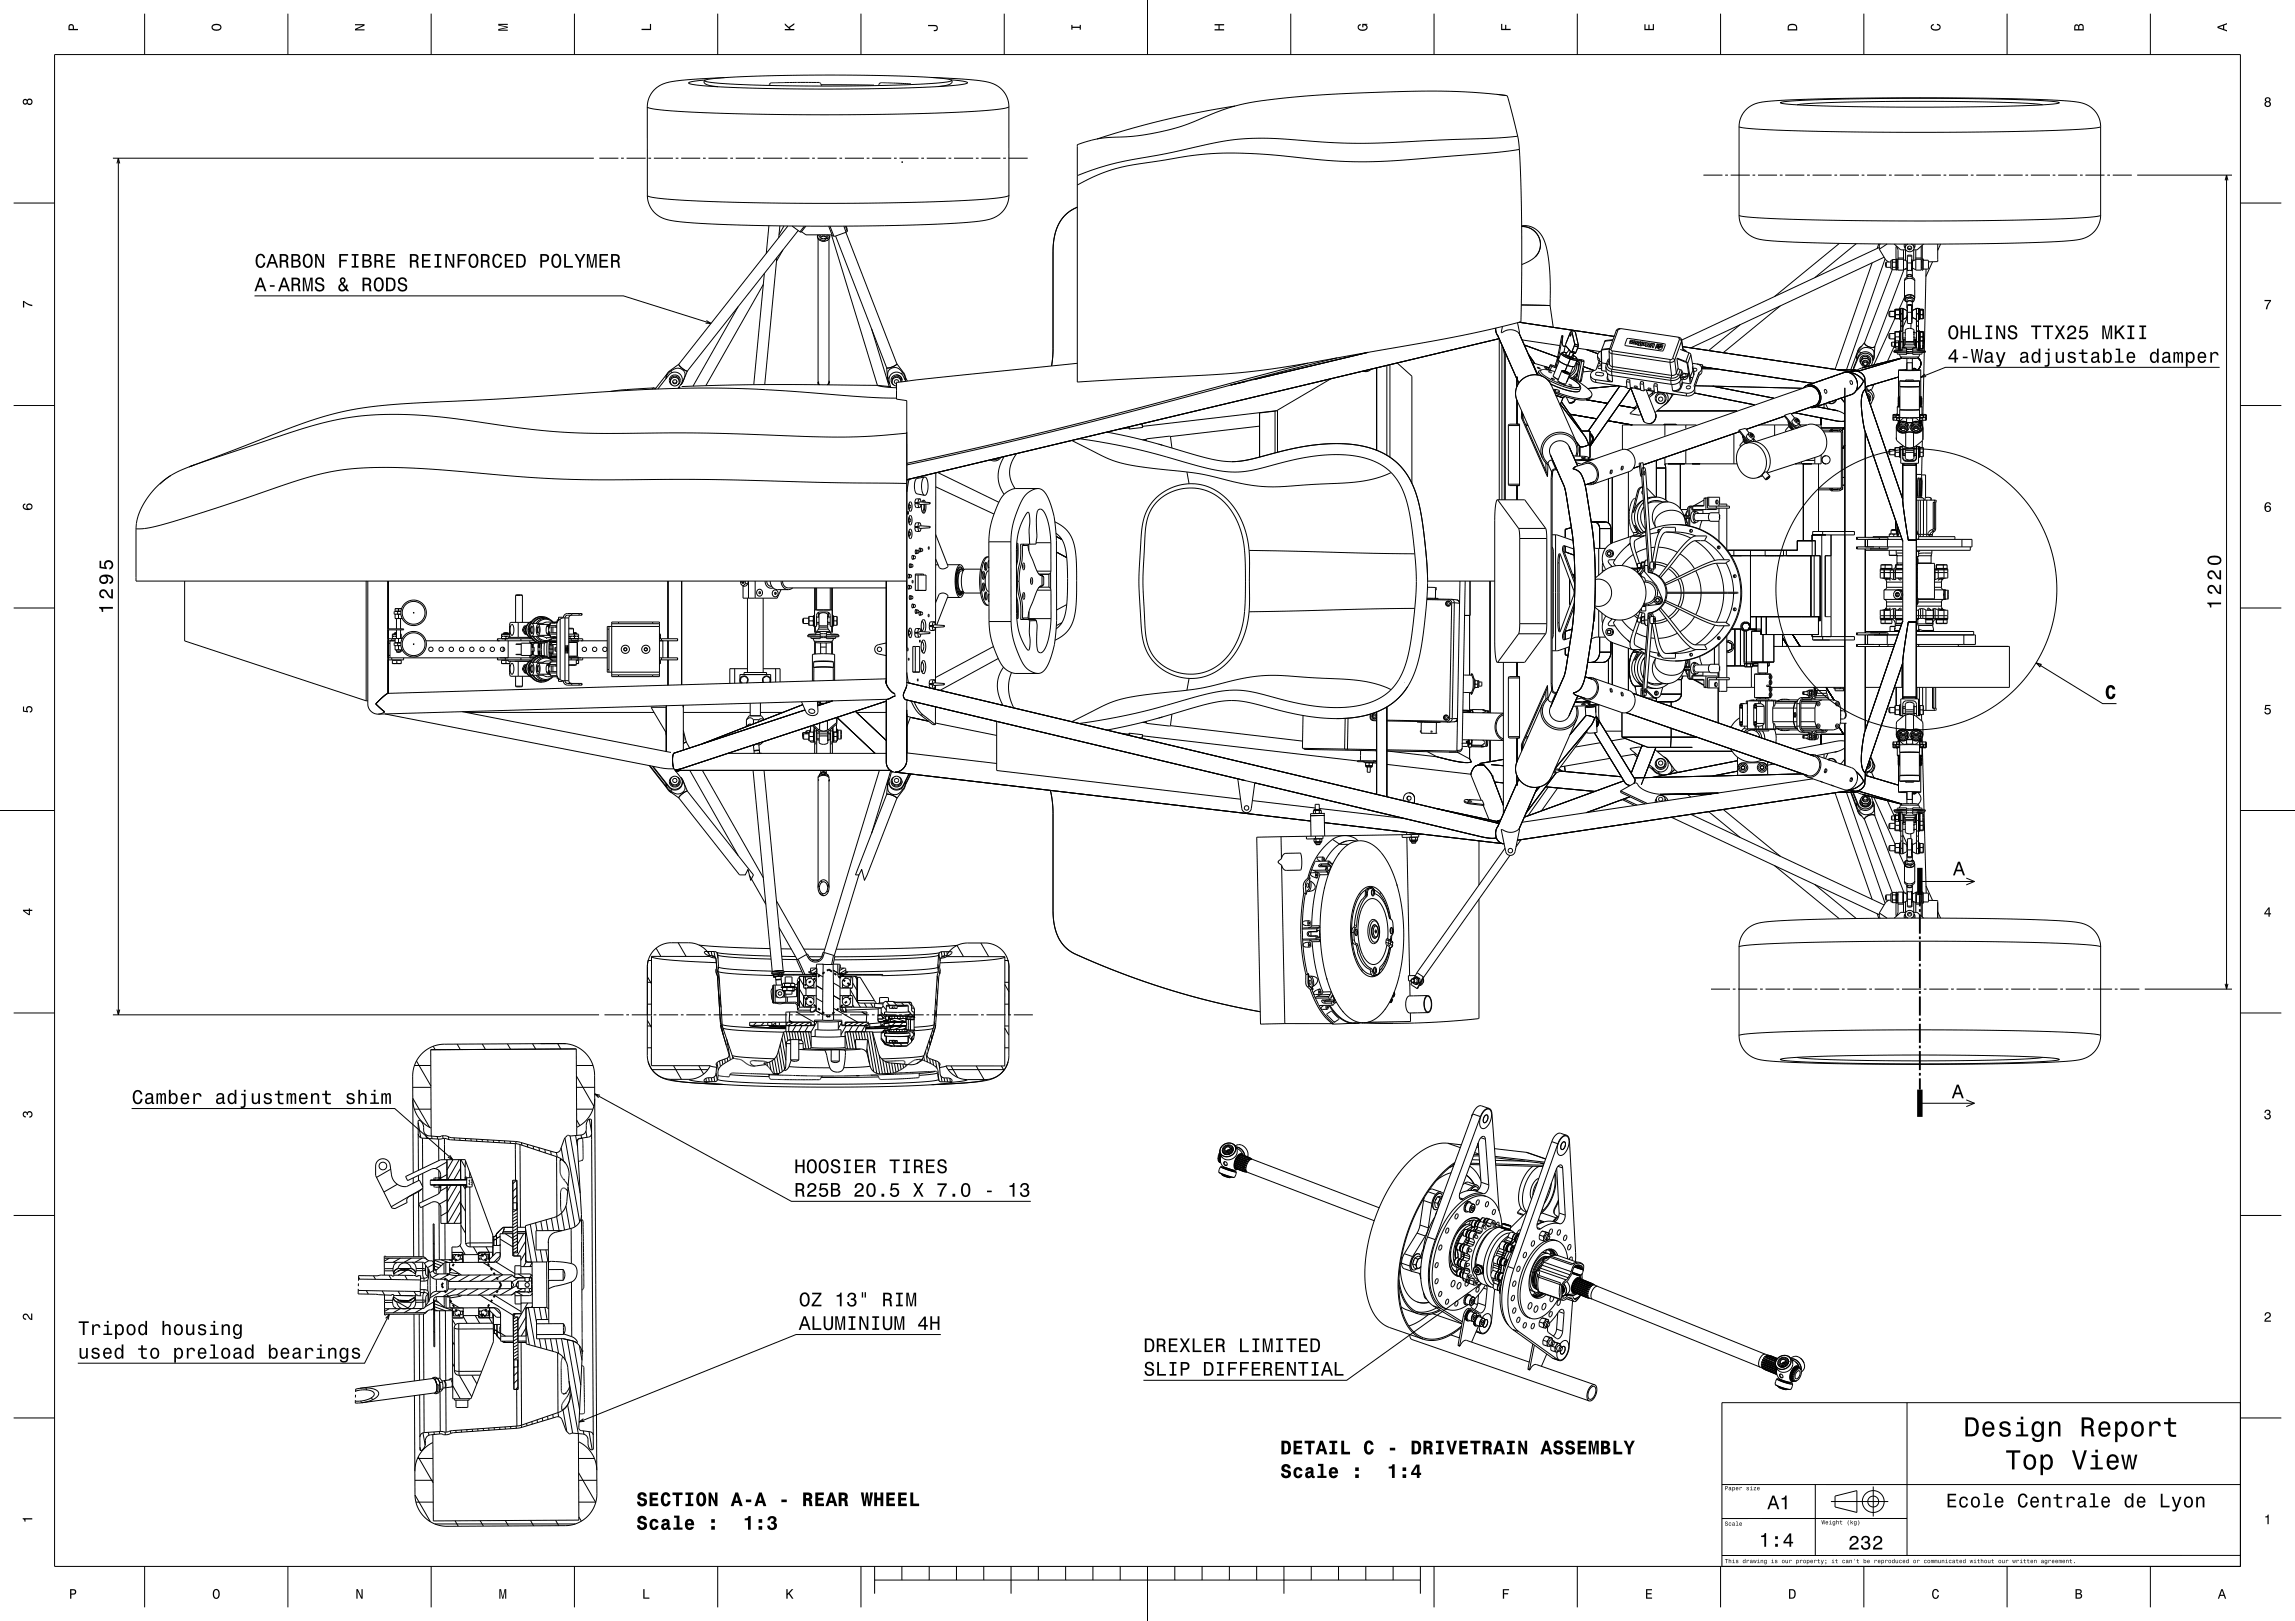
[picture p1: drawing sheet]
<svg xmlns="http://www.w3.org/2000/svg" width="841mm" height="594mm" viewBox="0 0 841 594" stroke-linecap="round" stroke-linejoin="round" font-family="sans-serif">
<g fill="none" stroke="#000" stroke-width=".37">
<path d="M20 20h801v554h-801zM53 5v15M105.5 5v15M158 5v15M210.5 5v15M263 5v15M315.5 5v15M368 5v15M420.5 0v20M473 5v15M525.5 5v15M578 5v15"/>
<path d="M630.5 5v15M683 5v15M735.5 5v15M788 5v15M237.2 39.2v32.4M258.2 29.5l-.2 .7 .7 .7 4.4 .9M265.5 28.5l-16.6 1a12.7 12.7 0 0 0-9.7 4.1l-.5 .7a8.9 8.9 0 0 0-1.5 4.9M281.9 31.1h.1M281.9 31v.1M281.9 30.9v.1M282 30.9h-.1M282 30.7v.2"/>
<path d="M282.1 30.7h-.1M282.2 30.6l-.1 .1M282.2 30.6h.1M282.3 30.5l-.1 .1M282.4 30.4l-.1 .1M282.5 30.4h-.1M282.5 30.4h.1M282.6 30.4h-.1M282.6 30.4h.1M300.2 30.2l-17.5 .2M300.2 30.2h.1M300.2 30.2l.3 .2"/>
<path d="M300.5 30.4h.1M300.6 30.4l.3 .7M300.9 31.1l19.4 .1M300.9 31.1h.1M300.9 31.1l.2 .3M301.1 31.4h.1M322.1 30.8l-.1 .4M322.1 30.8h.1M322.2 30.6l-.1 .2M322.3 30.6h-.1M322.4 30.5l-.1 .1M322.4 30.5h.1"/>
<path d="M322.7 30.3l-.3 .2M322.8 30.3h-.1M322.9 30.3h.1M322.9 30.3h-.1M322.9 30.3l10.9 .5M341.4 28.4l16.6 1a13 13 0 0 1 9.4 3.7l.8 1.1a8.9 8.9 0 0 1 1.5 4.8M348.4 29.2l4.7 .6 1.4 .5-1.1 .5-3.1 .4-11.1 .8-17.3 .5-19.1 .1-19-.1-16.7-.5-10.8-.7-3-.4-1-.5 1.5-.5 4.7-.6M348.7 29.4l-.5 .4-2.1 .4-9.3 .7-31.8 .6-17.9-.1-15.9-.4-10-.7-2.4-.4-.6-.4M348.7 29.4l-4-.7-9.8-.7-32.5-.5-30.4 .6-9.5 .6-4.3 .8M348.7 29.4l.1 .9-.8 .6-4.2 .8M369.7 39l-1.1 .6-3.3 .5-14.4 1-21.3 .7-25.5 .3-26-.2-21-.6-14.7-1-3.9-.6-1.3-.5M369.7 39v32.5"/>
<path d="M452.6 38.8a317.1 317.1 0 0 0-50.6 12.1M452.6 38.8l-7.5 2.6a90.6 90.6 0 0 1-40.1 9.1l-3 .4M548.4 34.6h.1M548.4 34.6a291.5 291.5 0 0 0-47.7-.6 294.8 294.8 0 0 0-45.8 4.3l-2.3 .5M548.4 34.6l3.7 .4M552.1 35l1 2.6 3.1 12.3M652.5 37.6l4.1-.6 11.3-.5 37.2-.5 34.9 .5 10.6 .5 4 .7-4.9 .6-11.2 .5-36.5 .5-35.2-.5-10.6-.5-3.1-.4zM658.6 38.4l4.3-.5 9.3-.4 28.8-.4 31.7 .4 10.5 .4 5.3 .5M41.4 58h176.2M42.9 59.9l.5-1.9 .5 1.9M43.4 58v313.9M219.6 58h7"/>
<path d="M227.6 58h1M229.6 58h7M237.6 58h1M239.6 58h7M247.6 58h1M249.6 58h7M257.6 58h1M259.6 58h7M267.6 58h1M269.6 58h7M277.6 58h1M279.6 58h7"/>
<path d="M287.6 58h1M289.6 58h7M297.6 58h1M299.6 58h7M307.6 58h1M309.6 58h7M317.6 58h1M319.6 58h7M327.6 58h1M329.6 58h7M337.6 58h1M339.6 58h7"/>
<path d="M347.6 58h1M349.6 58h7M357.6 58h1M359.6 58h7M367.6 58h1M369.6 58h7M402 50.9l-7.2 2.1v87l34.1-1.9a326.2 326.2 0 0 0 57.9-6.4l10.5-1.9a644 644 0 0 0 60-11.9l.3-36.2-.8-26.9M556.2 49.9l-8.5 .7-14.7 .5a572.1 572.1 0 0 1-37.3 1.4l-14.5-.7a125.6 125.6 0 0 0-31.2-.3l-3.3 .5a573.1 573.1 0 0 1-37 7.6l-7.5 2-7.4 2.8M556.2 49.9l.6 4.9M556.8 54.8h-.3a877 877 0 0 1-47.2 4.2 191 191 0 0 1-38.8-1.8 135.8 135.8 0 0 0-46.1 1.8 76.8 76.8 0 0 0-21.2 4.7l-8.4 4.1M637.3 46.4l1.3 .4 4.1 .4 13.4 .7 45.1 .6 48-.6 15.2-.7 4.1-.4 1.3-.4M637.3 46.4a9.5 9.5 0 0 1 9.9-9.2l.7-.1a1178.5 1178.5 0 0 1 111.3 0 10.2 10.2 0 0 1 10.1 6.5l.5 2.8"/>
<path d="M637.3 46.4v32.5M769.8 46.4v32.5M5 74.4h15M369.7 71.5l-1.2 .6-3.8 .5-14.1 1-21.4 .7-24 .2-26.2-.2-22.2-.6-14.1-.9-3.9-.5-1.6-.7M369.7 71.5a9.7 9.7 0 0 1-9.7 9.4l-2.3 .3a899.6 899.6 0 0 1-101.5 .6l-7.4-.6a12.7 12.7 0 0 1-9.4-3.7l-.7-1.1a8.9 8.9 0 0 1-1.5-4.8M394.2 76.2a14.5 14.5 0 0 0-8.2 12.9l-.1 3.2M394.2 76.2h.1M394.3 76.2a14.5 14.5 0 0 0-8.3 12.9l-.1 3.2M394.8 75.9l-.5 .3M624.2 64.2h7M632.2 64.2h1M634.2 64.2h7"/>
<path d="M637.3 78.9l1.3 .4 4.1 .4 13.4 .6 45.1 .7 48-.6 15.2-.7 4.1-.4 1.3-.4M637.3 78.9a9.5 9.5 0 0 0 9.9 9.2h.7a1178.5 1178.5 0 0 0 111.3 0 10.2 10.2 0 0 0 10.1-6.4l.5-2.8M642.2 64.2h1M644.2 64.2h7M652.2 64.2h1M654.2 64.2h7M662.2 64.2h1M664.2 64.2h7M672.2 64.2h1M674.2 64.2h7M682.2 64.2h1M684.2 64.2h7"/>
<path d="M692.2 64.2h1M694.2 64.2h7M702.2 64.2h1M704.2 64.2h7M712.2 64.2h1M714.2 64.2h7M722.2 64.2h1M724.2 64.2h7M732.2 64.2h1M734.2 64.2h7M742.2 64.2h1M744.2 64.2h7"/>
<path d="M752.2 64.2h1M754.2 64.2h7M762.2 64.2h1M764.2 64.2h7M772.2 64.2h1M774.2 64.2h7M783.2 64.2h34.7M815.4 66.1l.5-1.9 .5 1.9M815.9 64.2v298.2M821 74.4h15M281.8 82.7l-1 10.2M284.7 94.4l-4.5 46.5"/>
<path d="M285.8 82.8l-.4 4.3M286.9 91.6l-2.4 4.1M287.3 82.8l-1.8 3.2M288.7 82.8l-40 50.7M290.3 82.8l2.8 2.1M292.5 84.5l-40.6 51.5M293.7 84.9l1.6 1.2h8.7M294.8 82.9l-1.7 2M295.3 82.9l-1.8 2.2-.4-.2M299.5 86.5l.4 1.2 1.1 .6M299.5 86.5a2.15 2.15 0 0 0 2.7 1.5M299.6 86.1l-.1 .4"/>
<path d="M299.8 87.5v53.5M299.9 86.1l1 1.3M300.3 86.1l.6 .6M300.9 87.4h1.8M300.9 86.7h1.8M300.9 86.7v.7M301 88.3h1.5M301 88.3l1.2 .1M301.1 86.1l.7 .1 .7-.1M302.2 88v.4M302.5 88.3l-.3 .1M302.5 88.3h.1"/>
<path d="M302.7 86.7v.7M303 88.1l-.5 .2M303 88.1h.1M303.3 86.1l-.6 .6M303.7 82.9l1.3 3.5 .6 .2M303.7 86.1l-1 1.3M303.8 87.5v53.5M303.8 87.5l-.8 .6M303.8 87.1l-1.6 .9M303.8 87.1v.4M304 86.1v.4M304 86.1l1 .1"/>
<path d="M304 86.5l-.2 1M304 86.5l-.2 .6M304.2 82.9l1.4 3.7M304.7 86.1l16.8 55.1M306.2 86.5l18.7 48.3M309.2 82.9l.8 2.2M309.8 82.9l.7 1.9M310 85.1l18.6 48.2M310 85.1l-4.4 1.5M310.1 82.9l.4 1.9M310.5 84.8l-.5 .3M385.9 92.3h.1"/>
<path d="M385.9 92.3v35.5M557.6 82.7a8 8 0 0 1 8.7 6.6l.8 3.3 .7 5.1 .3 10.5M557.6 83a6.5 6.5 0 0 1 6.3 3.9 6.5 6.5 0 0 1-1.4 7.3 6.5 6.5 0 0 0 1.4-7.3 6.5 6.5 0 0 0-6.3-3.9zM562.5 94.2l-2.1 1.5-2.8 1.2M674 89.2l-23.7 19.5M680.2 89.3l-15.2 12.5M686.1 96.3l-13.7 39.1M688.5 89.4l-.6 1.6M688.7 90.7l-72.5 33.9M688.7 91.3l2.3 3.9 1.1 .8M689.1 89.4l-.4 .3v1.6M690.4 94.3l-70.8 33.2"/>
<path d="M690.8 94.9l-14.2 40.6M691.2 96v2M691.2 96l-.3 .3v1.3l.3 .4M691.2 98h1.7M691.2 96h1.7M691.5 89.4l-2.8 1.9M693.4 95.4l-.5 .2v2.7l.5 .3M693.4 95.4h.1M693.4 95.4v3.2M693.4 98.6l.1 .2M693.4 98.7l-10.1 26.8a2.69 2.69 0 0 0 3.7 1.5l10.7-28.2M693.5 98.8v.1"/>
<path d="M693.5 95.1l-.1 .3M693.5 95.1v1M693.5 98v.8M693.5 96.1v1.9M693.5 96.1h1.2M693.5 95.1h1.2M693.5 95.1h.1M693.5 98h1.2M694.1 89.4l2.4 2.2h1.9M694.7 95.1v1M694.7 98v.8M694.7 96.1v1.9"/>
<path d="M694.7 95.1l.2 .3M694.7 98.8l-1.2 .1M694.8 90.3l.5 .5 .2 .9v7.3h2M694.8 90.3v4.9M694.8 90.3h.4M694.9 95h.4v4h-.4zM694.9 98.6l-.2 .2M695.3 98h.2M695.3 96h.2M695.4 98l.1 .2M695.5 94.6h2M695.5 95h2"/>
<path d="M697.5 95v4M697.5 91.8v2.8M697.5 94.6v.4M697.5 91.8v3.3M697.5 95.1l1.3 .6M697.5 99h.1M697.5 91.6v.2M697.9 89.4l-.1 .8 .4 .8M698.1 98.6h.2M698.2 90.8a1.64 1.64 0 0 0 1.6 1.5 1.64 1.64 0 0 0 1.6-1.5M698.3 89.4l-.1 1.4M698.3 91.6v3.9"/>
<path d="M698.3 98.5v.1M698.3 98.6l.7 .1M698.8 95.7v2.5M698.8 98.2l.2 .2M698.8 98.2l-1.3 .7M699 93.9v2.5M699 96.4v2.9l.7-.3 .9 .3M699 96.4h1.6M699 98.8l-.2 2.4M699 95.6l-.2 .1M699 91.2v-.7l.8-.4 .7 .4v.7M699 91.2h.1"/>
<path d="M699 90.8h.1M699 90.8l.8 .4M699 91.2l.8 .4M699.2 89.4a1.47 1.47 0 0 0-1 1.4M699.8 91.2v.4M700.3 89.5a1.47 1.47 0 0 1 1.1 1.3M700.5 90.8l-.7 .4M700.5 91.2l-.7 .4M700.5 91.2h.1M700.5 90.8h.1M700.6 96.4v2.9M700.6 93.9h-1.6"/>
<path d="M700.6 93.9v-.1a1.18 1.18 0 0 0-1.6 0v.1M700.6 93.9v2.5M700.6 98.4v.4M700.6 98.8l.2 2.4M700.6 98.4v.9M700.7 98.3v.8M700.8 95.7l-.2-.7v3.8M700.8 95.7v.3M700.8 95.7v2.5l1.2 .7M700.8 98v.3M700.8 96v2M700.8 98.3l-.2 .1"/>
<path d="M700.8 98h.1M700.8 96h.1M700.8 97.6v.7M700.8 98.3l-.2 .2M701.3 91.6v3.9M701.3 89.5l.1 1.3M701.7 89.5l.1 .7-.4 .8M702 91.6v3M702 94.6v.4M702 94.6h2M702 95h2M702 95.1l-1.2 .6"/>
<path d="M703.9 90.3h.1M704 95.6h.3M704 90.2v8.8h-2v-4M704 98h.3M704 96h.3M704.1 96h.1M704.3 95h.4v4h-.4zM704.4 89.9v5.1M704.7 95.4l2 .1v3l-2 .1M704.9 89.5l-2.4 2.1h-1.3M705.8 98.6l-.6 29.7M708.2 95.9l-2.5 5.4"/>
<path d="M710 95.9h-3.3M710.1 89.4v6.4M710.1 95.4h.1M710.1 95.4l-.1 .1M710.1 95.8l-.1 .1M710.1 95.2h.1M711.1 89.4l-1 2.4M93.3 108.4h135.2l32.1 10.1M258.9 117.4l1.7 1.1-2-.1M270.5 112.4l-16.5 29.1M279.7 104.2l-21 37.1M280.1 100.2l-3.9 40.8"/>
<path d="M556.1 118.3l.7 3.6h-.3a4.7 4.7 0 0 0-6 0h-.4l.5-2.3M556.7 118.1l34.8 5.2M557.3 117.9v.3M557.5 111.7l10.5 .3zM568 108.2h.1M568 112l1.2 8M568.1 108.2l-.1 3.8M637.7 119l-11.6 9.4M652.4 112.1l-20.9 17.1M692.5 114.1v1.9M692.5 114.1l-.3 .3v1.3l.3 .3M692.5 114.1h1.9"/>
<path d="M692.5 116h1.9M694.4 113.4v3.3M694.4 116.7h.1M694.4 116.6l-7.7 17.1M694.4 113.4l.2 .2M694.4 113.4h1.7M694.4 116.7l.2 .1M694.4 113.4h.1M694.6 113.6v1.7M694.6 115.3v1.5M694.6 113.6h1.4M694.6 116.8h1.4"/>
<path d="M694.6 115.3h1.4M696 113.6v1.7M696 115.3v1.5M696.1 113.4l-.1 .2M696.1 116.7l-.1 .1M696.1 113.4h.1M696.1 116.7h.1M696.2 113.1v4M696.2 117.1h.3M696.5 113v15.2M696.5 115h.8M696.5 117.7h.8"/>
<path d="M696.5 119.5h.8M697.3 113v14.4M697.3 113l-1.1 .1M697.3 113.1l1.5 .7M697.9 109.1a2.12 2.12 0 0 1 3.8 0M697.9 109.1l.1 .3M697.9 109.1v-6.7a2.2 2.2 0 0 1 3.8 0v6.7M697.9 108.9l-2 4.4M697.9 103.1h.1M698 110.2l.7 .4M698 109.5v.7M698.4 108.4l-.4 1.1"/>
<path d="M698.4 109.1l-.4 1.1M698.4 108.4v.7M698.7 110.6l.1 .1M698.8 101.2a1.13 1.13 0 0 1 2 0M698.8 101.2h.1M698.8 110.7a1.13 1.13 0 0 1 2 0M698.8 110.9a1.13 1.13 0 0 1 2 0v1.8M698.8 113.8v2.5M698.8 112.7l.2 .5M698.8 110.7v-.9a1.15 1.15 0 0 1 2 .1v.8M698.8 110.9v1.8M698.8 115.6v.7"/>
<path d="M698.8 116.3l-1.5 .8M698.8 110.7v.1M698.8 116.3l.2 .2M698.8 102.1v-.9a1.16 1.16 0 0 1 2 .1l-.1 .8M698.8 102.1v.1M698.8 102.1h.2M698.9 116.4l-1.6 3.6M699 112h1.6M699 114.5h1.6M699 114.5v4h1.6M699 112.5l-.2 .2M699 112v2.5"/>
<path d="M699 113.7l-.2 .1M699.3 108.9l1.6 .2 .5 .6v.4M699.3 108.9l-.4 .2a.79 .79 0 0 0-.7 .7 .79 .79 0 0 0 .5 .8M699.3 108.9l-.9 .2M700.2 108l.5 .3a1.22 1.22 0 0 1 .9 1.2M700.2 108.7l1.4 .8M700.2 108l-1.8 .4M700.2 108.7l-.9 .2M700.2 108v.7M700.3 118.5l-.1 1.9M700.6 112v2.5M700.6 111.7v.3"/>
<path d="M700.6 111.7v1.5M700.6 111.7l-1.5-.1-.1 .4M700.6 114.5v4M700.6 113.2v.5M700.6 113.7v-.6v3.9v-.5M700.6 112.5l.2 .2M700.6 113.7l.2 .1M700.6 116.5v2M700.7 102.1l.1 .1M700.7 102.1h-.1M700.8 101.2h.1M700.8 113.8v2.5"/>
<path d="M700.8 113.8v1.7M700.8 112.7l-.2 .5M700.8 116.3l1.5 .8M700.8 110.7v.1M700.8 116.3l-.2 .2M701.4 110.1l-.3 .5-.3 .1zM701.6 109.5l-.2 .6M701.6 103.1h.1M701.7 103.1a2.12 2.12 0 0 0-3.8 0M701.7 109.1l-.1 .3M702.3 113v14.4M702.3 115h.7"/>
<path d="M702.3 117.7h.7M702.3 119.5h.7M702.3 113l1 .1M702.3 113.1l-1.5 .7M703 113v15.2M703 117.1h.3M703.3 113.1v4M703.4 116.5h.2M703.6 115.3h1M704.6 115.3v1.5M704.6 113.6v1.7M704.6 113.6h-1.2"/>
<path d="M704.8 113.4l-.2 .2M704.8 113.4l-1.2-.1v3.5h1M704.8 116.7l-.2 .1M704.8 113.4h.1M704.8 113.4v3.3M704.8 116.7h.1M244.4 137.1l-4.3 5.5M245.4 135.9v.4M245.4 135.9l-1 1.2-.4 1.7M245.4 136.3l-1 1.1-.3 1.2M245.7 139.9a1.63 1.63 0 0 1 1.6-1.6 1.63 1.63 0 0 1 1.6 1.6M245.7 139.9a1.66 1.66 0 0 1 1.6-2.1 1.66 1.66 0 0 1 1.6 2.1"/>
<path d="M245.7 139.9a1.63 1.63 0 0 0 1.6 1.5 1.63 1.63 0 0 0 1.6-1.5M245.7 136.1a3.1 3.1 0 0 1 5.3 .7l-.6 2.7M245.7 136.1l-.3 .2M245.7 136.1l.6 .4M246.5 139.8l.4 .6M246.8 139.2l-.4 .7 .5 .7M246.8 139.2l.9-.1 .4 .7-.4 .8M246.8 139.2h.1M247.3 139.5h.1M248.1 139.7l-.3 .6M248.7 133.5l1.4 1.6 1.8 .9M248.7 133.5l1.3 1.4 1.9 1.1"/>
<path d="M248.7 133.5h.1M248.8 133.5l-3.4 2.4M250 139.3l.4 .2M250.3 139.8l-.1 .1M250.3 139.8l-.9 1.2 .8-1.1M250.4 139.5l-.2 .4M251.9 135.9l-1.6 3.9M319.4 120.6l6.4 21M324.9 134.7l.4 4.2M325.3 138.9l.7 1.7-.6-1.6M325.3 138.9l.1 .1M325.3 138.6l.1 .4"/>
<path d="M325.9 138.4l-.6 .2M326.9 139.9a1.63 1.63 0 0 1 1.6-1.6 1.63 1.63 0 0 1 1.7 1.6M326.9 139.9a1.66 1.66 0 0 1 1.6-2.1 1.66 1.66 0 0 1 1.7 2.1M326.9 139.9a1.6 1.6 0 0 0 1.6 1.5M328 139.2l-.3 .7 .4 .7M328.1 139.2h-.1M328.4 137.4l1.4 .4 .7 1.5M328.5 139.5h.1M328.6 133.3l2.5 3.3M328.6 133.3a4.5 4.5 0 0 1-3.7 1.5M328.9 139.1h.1M328.9 139.1l-.8 .1"/>
<path d="M328.9 139.1l.5 .7-.1 .3M330.2 139.9v.1M330.5 139.3a2 2 0 0 0-3-1.7 2 2 0 0 0 0 3.5M330.5 139.3v.6M330.8 136.6a2.98 2.98 0 0 0-2.5-1.9 2.98 2.98 0 0 0-2.8 1.5l-.2 2.4M330.8 136.6l.3 .3M330.8 136.6l-.6 .3M331.1 136.9l.5 1.1 .1 1.2M331.1 136.6v.3M331.1 136.6l.6 1.2v1.5M331.8 138.1l.7 1.6M331.9 139.7l-.9-1.8a2.79 2.79 0 0 0-3.5-1.3 2.79 2.79 0 0 0-1.6 3.4l.5 2"/>
<path d="M385.9 127.8h.1M385.9 127.8l-.5 6.3M394.8 133.1l-66.3 7v6.2l3.8 .5v104.1l-.5 1.7a2.53 2.53 0 0 0 0 3.8l128 30.5M479.3 133.1l-15.6 4a2248.4 2248.4 0 0 1-131.4 32.7M487.7 138.8l-19.6 11.5M490 131.1l-26.1 6.6a2261 2261 0 0 1-131.6 32.7M499.7 135.9l.9 .3M501.3 129.1l-50.3 12M502.5 135.3l-1.4 .8-1.6-.1M504.5 134.8v30.2M508.2 133.9v32.9M509.3 133.6v33.9"/>
<path d="M512 133l5.4 4.8v39.3M548.1 120.2l.3 1.9 7.5 16.8M549.3 124l-217 51.8M549.4 124.4v58.7M550.4 126.4v56.7M550.7 127.3l.6 2.5M551.3 129.8h.3M551.3 129.8v53.3M551.4 128.8l.2 1M551.6 129.8v53.3M556.6 121.9l6.8 15.5M557.7 124.6l13.9 2"/>
<path d="M558.6 126.4l12.2 4.5M558.7 126.5l.1 .5M560.1 129.8l2.3 3.4M561.7 133l6 1.7M561.7 133l-.1 .2M561.7 133l1.6 3.7M563.3 134.6h.2a.57 .57 0 0 1 .8 .5zM563.3 136.7l-.1 .2M563.3 136.7l.3 .1M563.3 137.3l.3 .1M563.5 137l.1 .4M563.5 136.9l.1 .5"/>
<path d="M563.5 136.9v.1M563.6 137.4h.1M563.9 136.1l-.4 .8M564.9 135.5l-.9 .4-.1 .5 1.4 1.5M565.8 134.5h.1M565.9 134.3l1.7 .5M565.9 134.3l.5 .8 1.6 .6M565.9 134.3h.1M566.3 134.7v.1M566.3 134.7l.7 .3M566.3 134.8l.7 .2M566.9 139l4.8 2.2 4.5 1.3 2.7 .1 .4-.5-.4-.9"/>
<path d="M567 135h.1M567.4 135.3h.1M567.4 135.3l.7 .4M567.4 136.2h.1M567.4 135v.3M567.4 135h.1M567.5 136.2l1.1 .4M567.5 136.1h.1M567.6 136.1l.9 .4M567.6 136.1h-.1M567.6 134.9h-.1M567.6 134.9h.1"/>
<path d="M568.1 133.8l-.5 1.1M568.1 133.7v.1M568.1 135.7l.5 .1M568.2 134l.4 .2M568.2 134l-.8 1.3M568.2 133.7v.3M568.2 133.7h.1M568.5 133.7h-.4M568.5 136.5h.1M568.5 133.7h.1M568.5 133.7l2 .7M568.5 133.7l-.1 .4"/>
<path d="M568.6 136.5v.1M568.6 136.6h.1M568.6 134.2l-.5 1.5M568.6 134.2l1.7 .7M568.9 134.3l.2 .1M569 134.3h.1M569.1 134.4h.1M569.2 137.7l.5 .6 1.3 .8-1.3-.8zM569.2 137.7h.1M569.5 134.6h.3M569.7 134.5h.1M569.7 139.1h-.1"/>
<path d="M569.7 139.1l-1.1-.5 1 .5M569.7 139.1h.1M569.8 136.2l-2.6-.6a3.1 3.1 0 0 0-2.7 .3 7.8 7.8 0 0 0 4.1 3.3l4.1 1.7M570.1 134.8h.3M570.3 134.8h.1M570.7 138.9h.1M570.8 130.9v.1M570.9 139.5l1.6 1M571.1 131.8v.2M571.1 131.8l.8 .9 2.6 1.2M571.1 131.8h.1M571.1 132l1.2 .9 2.2 1"/>
<path d="M571.1 132l-.6 1.1-.2 1.2M571.2 131h.2M571.2 131l-.1 .6M571.3 131.4l-.9 1.1-.5 1.7M571.4 130.6l-.2 .4M571.4 130.6l-.6 .4h.4M571.4 130.6h.2M571.4 132.3l-2.2 5.4M572.1 129.4l-1 2.4M572.3 135.9l1.7 1M572.3 135.9l-1.4 3.6M572.3 135.8l1.1 .1"/>
<path d="M572.3 135.8v.1M572.6 129.2l1.5 .1-1.5-.1a3.9 3.9 0 0 0 2.9 1.9l-1.2-.5a2.03 2.03 0 0 1-1.7-1.4zM572.7 129.1l-.6 .3a1.9 1.9 0 0 0 1.8 1.5l1.5 .6M572.7 123v3.5l.2 .3 1.1 .2M572.7 123l-.4-.1-1.8 9.4M572.7 123l-1.5 7.6M573 136.1v.1M573 136.1l.7 .1M573 136.2l.6 .4M573.3 135.8v.1M573.3 135.8l.2 .1M573.3 135.8l.1 .1"/>
<path d="M573.4 135.9h-1.1l1.7 1M573.5 126.9l-.4 2.2M573.5 135.9l.3 .2M573.6 136.6l.3 .1M573.7 136.2l-.7-.1 .9 .6M573.7 136.2l.9 .6-.7-.1M573.7 136.2l-.2 .4M573.7 136.2l.9 .5M573.7 129.8l1.1 .7M573.8 136.1l1.5 .9-1.3-.1M573.8 136.1l1.5 1M573.9 125.7l-.2 1 2.1 2.4"/>
<path d="M573.9 125.7l-.1 .2M573.9 136.7l.7 .1M574 136.9l1.3 .2M574.1 139.9l.2-.1zM574.4 133.9l-.9 2M574.5 133.9l1.9 .5M574.5 133.9l1.6 .4 .9-.1M574.6 136.7v.1M574.8 130.5l1 .4M574.9 138.3l3.3 2.1 .7 .7v.6l-.7 .3h-1.4l-4.1-1.1M574.9 138.3h.1M574.9 138.3l2.7 1.6 1.3 1.3"/>
<path d="M574.9 128.1l-1.1 1.6M575.1 137.8l3.7 2.3 3.1 2.4 1.2 1.3 .2 1.1M575.3 137.1l-1.5 3.6M575.4 131.5l-.9 2.4M575.4 123.1h.1M575.5 128.7l-.7 1.8M575.5 131.1a1.99 1.99 0 0 0 2.3 .1l-1.2-.9 1.1 .9M575.5 131.1a1.78 1.78 0 0 0 2.2 .1M575.5 131.1l-.1 .4M575.6 123l-.1 .1M575.6 122.9v.1M575.7 122.3l-.3 .8z"/>
<path d="M575.7 122.5l-.1 .3M575.8 121.6h.1M575.8 129.1l1.4 .5 .2-.4M575.8 121.1l-1.9 4.6M575.9 121.1h-.1M575.9 121.1l1.3 .5M575.9 121.1l1.1 5M576.1 128.7l1.3 .5M576.1 128.7l-.3 .4M576.5 134.4l-2.2 5.4M576.6 138.7l1.1 .1M576.6 130.8l-.8 .1"/>
<path d="M576.6 138v.1M576.6 129.6v1.2M576.6 138h.1M576.6 138.1l-.5 .3M576.7 129.4l-.9 1.5M576.9 126.7l1.4 .5M576.9 126.7l-.8 2M577 134.2l-.6 .2M577 126.1l1.4 .4M577 126.1l-.1 .6M577.2 133.7a3.6 3.6 0 0 1-1.8 3.4M577.2 121.6h.1"/>
<path d="M577.3 121.6h.1M577.3 121.6l1.1 4.9M577.6 132.8a4 4 0 0 1-2.4 5.1M577.6 137l-1 1M577.6 137a.68 .68 0 0 1 0 .9 .68 .68 0 0 1-1 .1M577.6 137h.1M577.6 137l.1 .1M577.7 132.5a.65 .65 0 0 1 .9 .4 .65 .65 0 0 1-.4 .8zM577.7 132.5a.76 .76 0 0 1 1 .4 .76 .76 0 0 1-.4 1M577.7 131.2l.3 .5a1.96 1.96 0 0 1-2.4-.1l-.2-.1M577.7 138.8v.6l.6-.4M577.7 137.1a.75 .75 0 0 1 0 1 .75 .75 0 0 1-1.1 0"/>
<path d="M577.7 138.8l.6 .2M577.9 132l1.1 .2M577.9 131.6l1.3 .2M578 131.8l-1 2.4M578.1 127.6l8.2 1.2M578.2 133.7v.1M578.2 133.8l.1 .1M578.3 127.2l-.9 2M578.3 133.9v1.5l-.6 1.6M578.3 139l.7 1M578.4 126.5l-.1 .7M579 132.2l.6 .1"/>
<path d="M579 132.2l-1.3 6.6M579.2 139.4l.3 .1M579.2 131.8l-.2 .4M579.2 131.8h.1M579.2 131.8l1.2 .3 .1 .4M579.2 131.8l.4 .5M579.5 139.5l-.4 .3M579.6 132.3l-1.3 6.7M579.6 132.3l.9 .2M580 135l.3 .4M580 134.8l.3 .6M580.1 134.3l4.1 1.5"/>
<path d="M580.3 135.4l-.8 4.1M580.5 132.5l-1.5 7.5M581.3 128.1l4.3 1.5M582.8 137.6l.4 1.7 1.6 .8M582.8 137.6l.6 .9 1.3 .6M583.9 135.9l-3.8 .4M584.7 139.1l.1 1M584.8 136.7l.6-.3 1.7 .2a.63 .63 0 0 1 .5 .9 .63 .63 0 0 1-1 .2l-1.3-.2a.53 .53 0 0 1-.6-.2 .53 .53 0 0 1 .1-.6zM585.4 130.4l.1 1.2 .5 .8M585.4 130.4l.9 1.2-1.4 4-1.5 .7-.6 1.3M586.8 128.6l-1.1 .8-.3 1M586.8 128.6v4.3"/>
<path d="M586.8 128.4v.2M586.8 128.3v.1M586.8 132.4a.57 .57 0 0 0-.7 .5 .57 .57 0 0 0 .7 .6M586.8 132.9l.1 .1M586.8 134.2a.65 .65 0 0 0-.9-.2 .65 .65 0 0 0 0 1l.9-.2M586.8 132.9l.1 2.9M586.9 133l1.8 .2M586.9 133v2.8M586.9 135.8l1.7 .2M587.9 125.4h.1M587.9 125.4v.2M588 125.2h.1"/>
<path d="M588 125.2l-.1 .2M588 125.5l-1.1 2.7M588.5 134.3l.3 2.3 .8 .6 1.1 .4M588.5 134.3l.5 1.2 1.6 .7M588.5 124.8v.2M588.5 124.8h.1M588.5 125l-.5 .4M588.6 124.7l-.6 .4M588.6 133.6l-.1 .7M589 138v1l.8 .9-5.1-.8M589.1 136.8l.3 2.2 .5 .5 1 .4M589.1 137.7l-.1 .3"/>
<path d="M589.1 133.4l-.5 .2M589.1 133.4l.3 1.2 1.3 .7M589.1 138h-.1M589.7 128.7l.1 4.9 .4 .4 .7 .3M589.7 128.7l.3 .6 .7 .3M589.7 128.7h.1M589.7 128.3v.4M589.7 131.6l-.5 .2-.6 1.8M589.7 131.7l-.6 1.7M589.8 133.3l-.5 .1M589.8 127.9l-2.4 .3-.5 .3v4.5M589.8 139.9h.1"/>
<path d="M589.9 127.7l-2.7 .3-.4 .3M590.4 128l-.7 .3M590.4 128l.5 .6M590.6 136.2l21.7 3.2M590.6 136.2l.1 1.4M590.7 137.6l21.7 3.2M590.7 135.3l-.1 .9M590.7 135.3l21.7 3.2M590.7 129.6l.2 4.7M590.7 129.6l21.2 3.2M590.8 137.6l.1 2.3M590.9 134.3l-.2 .9"/>
<path d="M590.9 128.6l-.2 1M590.9 134.3l21.6 3.3M590.9 128.6l21.2 3.1M590.9 139.9h-1M591 124.7l-2.5 .3M591.1 124.5l-2.5 .2M592.2 121.3l-2.5 7M592.9 121l-.7 .3M592.9 121l-2.5 7M593.9 120.4l-1 .6M593.9 120.4l-1 .1-.7 .8M593.9 120.4l21.2 3.2"/>
<path d="M596 139.9l.2 2.4 1.3 .2M596 139.9l1.3 .2M596 139.9l.2-.8 1.1 .1v.9M596.3 124.1l13.6 1.9 .4 .4-.8 2-.6 .2-13.1-1.9-.4-.5zM597.4 124.8l.9 .1-.3 1-.9-.2 .2-.6 .5 .1 .1-.2-.6 .1zM597.6 125.4v.3zM597.9 124.9v.1M598.8 125.7h.1M599.4 125.2l-.1 .3-.3-.1-.1-.3 .2 .4a.49 .49 0 0 1-.3 .6 .49 .49 0 0 1-.6-.4l.1-.2 .4 .1-.1 .3 .2-.2M599.5 125.1a.49 .49 0 0 0-.8-.3 .49 .49 0 0 0 .1 .9M599.5 125.1l-.1 .1M600 125.1l.6 .1-.4 1.1-.4-.1 .3-.9"/>
<path d="M600 125h-.4l-.4 1.1 .4 .1 .5-.9M600 125v.1M600.1 125.3h.1M600.9 125.2h.4l-.2 1.2-1 .2 .3-.2-.1-.3 .2 .1zM601.6 125.3h.4l-.5 1.5-.5-.1zM602.1 125.5l.9 .1-.4 1-.8-.2 .1-.6 .6 .1 .1-.3-.7 .2zM602.2 126.3v.1M602.3 126.1l-.1 .3zM602.5 125.6h.1M602.6 125.6h.1M603.3 125.8h.1M603.8 125.7l-.6-.2 .1 .3"/>
<path d="M603.8 125.7h.1M603.8 125.7l-.2 1.1-.7 .1-.1-.4h.2l.3-.7M604.1 125.6l.6 .2-.3 .9 .2 .1-.3 .3-.6-.3 .5-.8zM604.6 127l.4 .1-.1 .2-.4-.1zM605 125.8h.5l-.5 1.2-.4-.1zM605.5 125.8l.9 .2-.5 1.4h-.5l.5-1.3-.5-.1M606.9 126.9l.6 .1M606.9 126.8l.7 .1M607.3 127.6h.1M607.5 127h.1M607.6 126.9l.4-.3-1-.1-.5 1.2 1-.7M607.6 126.9l-.1 .1"/>
<path d="M607.7 127.2h.1M607.8 126.9l-.5 .7M607.8 126.9h.1M607.8 126.9l-.3 .1M608 126.8l-.3 .4M608 126.8l-.4 .1M608 126.8h.1M608.1 127.3h.1M608.2 126.9h.1M608.3 127.1h.1M608.3 127l-.2 .3M608.3 126.9v.1"/>
<path d="M608.5 127l-.2 .1M608.5 127.1l-.4 .2M608.5 127.1l.7 .1M608.5 127h.1M608.5 127l.1 .1M608.6 127.1h.1M608.6 127.1h-.1M608.6 127.1l.5-.6-2-.3 .1-.2 2.3 .5-.6 1.5-1.3-.1 .9-.8M608.6 127.1h.6M608.6 126.6l-.3 .5M608.6 126.6l-1.3 1M608.6 126.6h.1"/>
<path d="M611.9 132.8l.6 4.8M612.1 131.7l-.2 1.1M612.3 139.4l.1 1.4M612.4 138.5l-.1 .9M612.5 137.6l-.1 .8M612.9 131.4l.8 .6M612.9 131.4l-.8 .3M613.7 132l-.8 .7-1 .1M613.7 132l.6 4.8M614.3 136.8l-.8 .7-1 .1M614.3 136.8l.6 .5M614.5 131.4l3.6 1.6 .7 4"/>
<path d="M614.5 131.4l.1-.2 3.2 1.3M614.5 131.4l.5 3.5M615 134.9l.7 .5M615 134.9l-.7 1.9M615.1 137.3l.6 .5M615.1 137.3l-1 1-1.7 .2M615.1 123.6l-.2 .2 .5 .6M615.1 123.6l.7 .3 .4 .7M615.4 124.4l.8 .6M615.4 124.4l-2.5 7M615.6 139.8l.2 2M615.7 128l3.2 1.3"/>
<path d="M615.7 137.8a3.2 3.2 0 0 1-3.4 1.6M615.7 137.8l.2 1.4M615.7 135.4l.7 .6M615.7 135.4l-.6 1.9M615.9 139.2a3.2 3.2 0 0 1-3.5 1.6M616.2 125l.6 3.4M616.2 125l-2.5 7M616.2 124.6v.4M616.2 124.6l.8 3.9M616.3 138.3h.6M616.3 138.3l.1 .7M616.3 139l.2 1"/>
<path d="M616.4 136l.1 .7M616.4 136l-.7 1.8M616.4 139l-.5 .2M616.4 139h.5M616.5 136.7l-.7 1.8 .5-.2M616.5 136.7l2.3 .3M616.6 127l61.5 9.2M616.8 128l1.3 1M616.8 128.3l.6 .4M616.9 138.3v.7M617.8 132.5l.7 .7M618.3 137.7l-.5 .5-.9 .1"/>
<path d="M618.3 137.7l.1 .7M618.4 138.4l-.5 .5-1 .1M618.5 133.2l.7 4.1-.2 .4M618.5 133.2h.1M618.5 137.2v.7M618.5 137.2l-.2 .5M618.5 137.9l-.1 .5M618.8 137h.1M618.8 137l-.3 .2M618.8 137l.1 .7M618.9 137.7l-.4 .2M618.9 129.3l.7 .7"/>
<path d="M618.9 129.3l-1.1 3.2M619 137.7l.4 2.9M619 137.7h-.1M619.2 137.2l.5 2.9M619.5 138.3l.8 .1M619.6 130l.7 4.2M619.6 130l-1.1 3.2M620.2 133.1l1.6 .3M620.3 134.2v1.5M620.3 134.2h.1M620.3 134.2l.6 2.7M620.3 135.7l-.9 2.3"/>
<path d="M620.3 135.7l.4 1.8M620.5 135.1a.66 .66 0 0 1 1-.1 .66 .66 0 0 1-.1 1h-.7M620.9 137l-1.5 3.6M620.9 136.9v.1M621.8 133.4l1.2 .5 .6 1M621.8 133.4l2.1 .3M622.5 136.5l-1.7 5 .2 .6M622.5 136.5l.1 1M622.6 137.5l-1.6 4.6M622.6 137.5v.1M623.6 134.9v1.6l-1 1M623.6 134.9l-.3 .9-.8 .7"/>
<path d="M623.7 134.9h3.4M623.9 134.4l40.4 6.1M623.9 133.7l-.3 1.5 6.1 .1M623.9 133.7l-.4 1M624.9 134.6l-.3 .3M667.4 139.4l.4-.1-1.2 .4M671.4 138h.4l-1.2 .3M673.2 135.5l6.2 .1M675.7 136.5a4.3 4.3 0 0 1 4.7 2.9 4.3 4.3 0 0 1-1.9 5.2M675.7 136.5l-13.4 4.7M678.1 139.5a.95 .95 0 0 0 .5 1.4M678.1 139.5a.83 .83 0 0 1 .7 .5 .83 .83 0 0 1-.2 .9"/>
<path d="M678.1 139.5h.1M678.6 136.1l-1.2 .4M679.6 135.5l-.6 .2M679.6 135.9l-1 .2M680.4 129.6l-2.2 5.9M680.9 128.5l-.6 1.5 .2 1.6-.1-1.2 .5-1.2M680.9 128.5v.7M680.9 128.2v.3M680.9 128.2l-.2 .7M681 131.1a2.81 2.81 0 0 1 3-1.6 2.81 2.81 0 0 1 2.3 2.4M681 130.5a2.8 2.8 0 0 1 3.2-1.5 2.8 2.8 0 0 1 2.1 2.9M681 130.5v.6"/>
<path d="M681 130.5l-1.8 4.3v.6M681 131.1l-1.8 4.3M681.1 136l-1.7-.4-1.4 .6M681.2 128.9a3.2 3.2 0 0 1 5.5 .1v1.6M681.2 128.9l-.3 .3M681.2 128.9l1 .3M681.7 132.7a1.95 1.95 0 0 1 2.1-2.6 1.95 1.95 0 0 1 1.3 3.1M681.7 132.8l.3 .5M682.1 132.1l-.4 .7M682.1 132.1l-.1 1.2 .8 .9M682.1 132.1a1.6 1.6 0 0 1 2.1-.8 1.6 1.6 0 0 1 .8 2.2 1.6 1.6 0 0 1-2.2 .7M682.3 126.8l-.8 .6-.6 .8"/>
<path d="M682.5 133l.1 .5M682.5 130.7l-.8 1.5v.6M682.5 131.3l-.4 .8M682.5 130.7v.6M682.6 133.2a.98 .98 0 0 0 1 .8 .98 .98 0 0 0 .9-.8M682.6 133.2a.98 .98 0 0 1 1-.9 .98 .98 0 0 1 .9 .9M682.6 132.5v.7M682.6 134.1l.3 .1M682.7 133.6a1.02 1.02 0 0 1 .2-1.3 1.02 1.02 0 0 1 1.3 0 1.02 1.02 0 0 1 .2 1.3M683.3 125.5l-2.4 3M684.4 130.7l1 1.4v.5M684.4 130.7h-1.9"/>
<path d="M684.4 131.2l1 1.4M684.4 131.2l-1.9 .1M684.4 130.7v.5M684.5 132.5v.7M684.7 133.9l-.3 .2M685.4 132.6l-.2 .5M686.1 130.4l.6 .2M686.3 131.9l-.5 2.1M686.4 132l-.1 .2M686.7 130.9l-.3 1.1M686.7 130.6v.3M686.8 130.6l-.1 .3"/>
<path d="M686.8 130.6l-.4 1.4M687 126.9l-.2 3.7M692.5 122.2v2M692.5 122.2l-.3 .3v1.4l.3 .3M692.5 122.2h1.9M692.5 124.2h1.9M693.3 125.4v1.5M693.3 126.9h.9M693.3 125.4h.9M694 128.7l4.7 .2M694 128.7v.3M694 129h.1"/>
<path d="M694 129l4.7 .3M694 128.7h.1M694.2 126.9l-2.6 5.6M694.4 121.6v5.8M694.4 124.8h.1M694.4 124.2l.2 .7M694.4 124.9l-.2 .2v2.1l.2 .2M694.4 127.4h.2M694.4 124.9h.1M694.4 121.6h1.7M694.4 121.6l.2 .1M694.4 124.8l.2 .1"/>
<path d="M694.4 121.6h.1M694.5 128.3l2.3 .1M694.5 128.3l-.5 .4M694.6 121.7v1.7M694.6 123.4l-.2 .8M694.6 121.7h1.4M694.6 124.9h1.4M694.6 123.4h1.4M694.6 124.9v2.5M694.6 127.4l.1 .1M694.6 124.9l.1 .7M694.7 127.5h1"/>
<path d="M694.7 127v.5M694.7 125.6v1.4M694.7 125.6h.9M694.7 127h.9M695.6 127l.1 .5M695.6 125.6v1.4M695.7 135.7h8.2M695.7 138.1l-12.2 3.7M695.7 135.7v9.5M695.7 127.4v.1M695.8 124.9v3.2l-.1-3.2-.1 .7M696 121.7v1.7"/>
<path d="M696 123.4v1.5M696 129.8l.4 .9M696.1 121.6l-.1 .1M696.1 121.6h.1M696.1 124.8l-.1 .1M696.1 125l1.2 .3M696.2 139.6h7.2M696.2 139.6v2M696.2 139.6h.1M696.2 139.6l.1-.1h7l.1 .1M696.2 121.2v6.9l-.1-.1M696.2 121.2l-.1 6.9"/>
<path d="M696.2 121.2h.3M696.4 130.7h6.7M696.4 130.7l.7 .6 2.7 .1 2.6-.1 .7-.6M696.5 121.4h.8M696.8 128.1l-2.3 .2M696.8 128.1v.3M696.9 131.2l-14.7 3.7-1.8 .8-1.2-.3M697 131.3l-16.2 4.8M697 128l-.2 .1M697 128.3l-.2 .1M697 128.3h1.7M697 127.5h1.7"/>
<path d="M697.3 125.1h.1M697.3 127.1h.1M697.3 123.8l.9 .1M697.3 124.4h.9M697.4 127.4h-.4v.9M697.4 127.4h.1M697.4 127.1h.1M697.5 127.1l.3 .1M697.6 124.4v2.4M697.8 127.2h4M697.8 124.4v2.2M697.8 127.2v.3"/>
<path d="M698 126.3h3.6M698 126.3l-.6 .6v.6h1.3M698.2 139.5l.1-.3h2.9l.2 .3M698.2 125.6l-.2 .7M698.2 125.6h3.2M698.2 125.1h3.2M698.2 125.6v-4.8l1.6-.5 1.6 .5v4.8M698.2 121.9l-.9 .1M698.7 129h2.2M698.7 129.5h2.2M698.7 127.9h2.2M698.7 128h2.2"/>
<path d="M698.7 128.8h2.2M698.7 127.5v2.3l-3.4-.1v-.5M698.8 135.5l-.6 .1h3.2l-.6-.1M698.8 135.4l-3.1 .3M698.8 132.9h2M698.8 131.4v4.2M700.8 135.2l.9-.2 .5 .5M700.8 135.4l3.1 .3M700.8 131.4v4.2M700.9 127.5v2.3l3.3-.1 .1-.5M701.4 125.6l.2 .7M701.4 121.9l.9 .1"/>
<path d="M701.6 126.3l.5 .6 .1 .6h-1.3M701.8 124.4v2.2M701.8 127.2v.3M701.8 125.1h.2M701.8 124.9h.2M702 124.4v2.4M702.1 127.1l-.3 .1M702.1 127.4h.1M702.1 127.1h.1M702.1 127.4h.4v.9M702.3 121.4h.7M702.3 123.8l-.9 .1"/>
<path d="M702.3 124.4h-.9M702.5 127.9l.2 .2M702.5 127.5h-1.6M702.5 128.3l.2 .1M702.5 128.3h-1.6M702.7 128.1l2.4 .2M702.7 128.1v.3M702.8 131.1a2.64 2.64 0 0 1 0 4.4M703 121.2h.3M703.3 121.2v6.9zM703.4 139.6v2M703.4 127.6l.2 .2"/>
<path d="M703.4 125l-1.1 .3M703.4 124.7h.2M703.6 129.8l-.5 .9M703.6 124.9h1M703.6 123.4h1M703.6 127.8h1M703.9 135.7v9.5M704.6 124.9v2.9M704.6 123.4v1.5M704.6 121.7v1.7M704.6 121.7h-1.2M704.8 121.6l-.2 .1"/>
<path d="M704.8 121.6l-1.2-.1v6.3M704.8 121.6h.1M704.8 124.8l-.2 .1M704.8 121.6l-.2 6.2M704.8 124.6v.1M705.1 128.3l-2.4 .1M705.1 128.3l.4 .4M705.1 129.1l-.5 22.7M705.5 137l-1.6 1.2 1.9-.2M705.5 129l-4.6 .3M705.5 128.7h.1M705.5 128.7l-4.6 .2"/>
<path d="M705.5 128.7v.3M705.5 129h.1M813.4 134.6h-100.5l-9 3.6M5 148.6h15M239.7 142.1l-11.3 .7-4.6 .6M239.7 142.1l.2 .1M239.7 142.1l-.8 .5M239.9 142.2l.4 .1M239.9 142.2l.1 .4M246.2 141.1a2 2 0 0 1-.4-3 2 2 0 0 1 3 0 2 2 0 0 1-.5 3M246.9 140.6h.1M246.9 140.4v.2"/>
<path d="M247.7 140.4h-.8M247.7 140.6h-.8M247.7 140.4v.2M247.8 140.3l-.1 .1M248.4 142.3l1.1-1.4a2.81 2.81 0 0 0-.4-3.9 2.81 2.81 0 0 0-4 .4l-4 5.1M249.3 141.9l-.8 .2M299.8 140l.5 1M299.8 140.9v.1M303.8 140l-.6 1M303.8 140.9l-.1 .1M321.6 141.2h-.1a17.2 17.2 0 0 0 7 .9M321.6 141.2l4.7 .4"/>
<path d="M321.6 141.2l-43-.3-28.8 .8M328.1 140.6h.1M328.5 145.9l-13.2-.5a592.5 592.5 0 0 0-61.3-3.2l-22.3 .8a2921.5 2921.5 0 0 1-85.9 5.1 126 126 0 0 0-43.5 10.3l-31.1 12M328.5 140.6h-.3M332.3 158.2v54.7h-282.5v-19M332.3 158.7a256.4 256.4 0 0 1-44.7 1 1037.4 1037.4 0 0 0-69.2-.9 291.6 291.6 0 0 1-46.4-4.7 144.9 144.9 0 0 0-46.5-.7l-8.4 1.9a869.4 869.4 0 0 0-47.5 15.7M405.6 158.3a287.9 287.9 0 0 1 34.7 9.1l6 1.3 5.1 .5M413.7 156.9l.1 .3M413.7 156.8l-3.4 .4M413.9 156.4l-.2 .5M414.2 156.3l-.4 .9M418.5 155.3l.2 1.3"/>
<path d="M418.7 156.3v.3M418.7 156.6l-4.9 .6M461.6 156.2l-32.7 3.8M467.2 150.7l-5.6 .6v16.2M467.2 150.7v15.2M467.8 150.5l-49.1 5.7M468.1 150.3l-.9 .4M468.1 150.3v15.4M552.7 155.9l.5-.5h3.6v22.5h-3.6l-.5-.5M552.7 155.9v21.5M552.7 155.9h4.1M555.9 146.6v8.8"/>
<path d="M555.9 146.7l9.3 21M556 147v8.4M556.5 140.4l-.6-2.3v3.5M557.5 153h.4M557.5 153l9.6 21.7 .2-4.8M557.6 150.6l-.1 2.4M557.9 153l9.2 20.9M557.9 151.3v1.7M558.1 151.7v1.9M558.9 155.4h.9M559.2 155.9h.8M568.3 140.8l3.9 1.6z"/>
<path d="M568.5 141.1a6.9 6.9 0 0 0-8.9-3.2 6.9 6.9 0 0 0-3.7 8.8M568.5 141.1a6.9 6.9 0 0 0-9-3.2 6.9 6.9 0 0 0-3.6 8.8M568.5 141.1l9.3 21.1M569.1 142.7l1.6 .1 .7 .5M569.3 143l.9 .3-.7 .2M569.8 143.4l-.2 .1M569.9 144.2h-.1M569.9 143.8v.4M569.9 143.8h-.2M570.1 144.2a23.7 23.7 0 0 0 11.1 2.3l1.5-.6 .6-1M570.1 144.8l2.6 .9 .8-.4M570.1 144.9l2.7 .9"/>
<path d="M571 144l4.9 1.5a8.1 8.1 0 0 0 7-.1l.4-.5M571.4 143.3l-1.5 .5M571.4 143.3l-.2 .6-1.3 .3M571.8 148.1l8.9 11.6 1.5 3.2M572.2 147.3l7.4 10.6M572.2 142.4l4.5 1.1h1.5l.7-.4M572.2 142.4l3.8 1a3.5 3.5 0 0 0 2.9-.3M572.5 140.5l1.2 .2M572.5 140.5l1.3 .2M572.7 145.7l.1 .1M572.7 140.9l.7 .3M572.8 145.8l-1.1 2.6"/>
<path d="M573.8 140.7h-.1M573.8 140.7h.1M574 145.4l1 2.1a2.15 2.15 0 0 0 2.2-1M574.9 140.8v.1M574.9 140.9h.1M574.9 140.8h.1M574.9 140.9l.9 .4M575 140.8l1 .5M575 140.8h-.1M575.1 147.6l.4 .2M575.3 151.8l9.8 1.7M575.5 147.8h.1"/>
<path d="M575.8 141.3h.1M576 141.3h.1M576 141.3h-.1M577 147.1l-1.5 .7M577 147.1h.1M577.1 146.3l.1 .2M577.2 146.6l-.2 .5M577.2 146.5h.1M578.9 141.2a1.18 1.18 0 0 1-1.9 .8l-2.2-.4M579 140v.2M579.2 142.3l-.3 .8M579.3 157.9h3.4v9.8h-.5"/>
<path d="M581.3 146.5l7.8 1.3M582.7 158.8a2.84 2.84 0 0 1 0 4.7M582.7 159.2a2.28 2.28 0 0 1 0 3.7M584.8 140.1l11.4 1.7M589.2 154.2l8.9 1.5M591.5 141.1l.5 .2M592 141.2v.1M592 141.3l1.9 .3M592.4 141.4l-10.6 1M592.7 141.3l.5 .1M593.2 148.5l6.3 1.1M593.5 141.6l-11.5 16.3"/>
<path d="M593.9 141.5v.1M594.5 141.6h-.6M595.4 141.7l.5 .2M595.9 141.8v.1M595.9 141.9l.3 .1M597.3 140.1l.2 2.4M597.5 142.5l-14.8 21M597.5 142.5v-.5l3.7 .6M597.5 142.2h.3M597.6 142.2l4.9 12.4a2.65 2.65 0 0 0 3.2 .2 2.65 2.65 0 0 0 1-3.1l-3.4-8.8M597.7 142.2l-.2 .2M597.8 142.1v.1"/>
<path d="M598.4 142.2h-.6M598.9 141.4l1.1 .2v.5l-1.1-.1zM599.3 142.3l.5 .2M599.8 142.4v.1M599.8 142.5l1.4 .2M600 148.4l-1.2 1.1M600.3 149l-3 2.6 3.5 .6 .6-.2M601 140.6l.2 2.4 1.3 .2M601 140.6l1.3 .2M601 140.6l.2-.8 1.1 .2v.8M602.3 140.8l.2 2.4M602.5 143.2v-.4l3.7 .5-.6 .1"/>
<path d="M603.2 142.9l.5 .2M603.7 143v.1M603.7 143.1l1.9 .3M603.9 142.2l1.1 .1v.6l-1.1-.2zM605.6 143.3v.1M605.8 143.7l-1.7 1.4M606 141.4l.3 2.4 1.2 .2M606 141.4l.3-.8 1 .1v.9M606 141.4l1.3 .2M606 143.4l-.6 1.4M606.5 143.8l-2.2 1.9M606.6 146a2 2 0 0 0 2 1.9 2 2 0 0 0 2-1.9"/>
<path d="M606.6 145.9a2 2 0 0 1 2-2 2 2 0 0 1 2 2M606.6 145.9v.1M607.2 150.6h29.4M607.3 141.6l.2 2.4M607.5 143.7h.1M607.5 143.5l10.5 1.6M607.5 143.5v.5M607.6 143.5v.2M607.6 143.7l2 .3M607.8 146.6v.1M607.8 146.5h.1M607.8 146.7l.7 .4"/>
<path d="M608.5 147.1h.1M608.6 146h.1M608.6 145.4h.1M608.6 145.4l-.8 .4v.8M608.6 145.4l.7 .5M609.3 145.9h.1M609.3 145.9v.8l-.8 .4M609.5 143.8l.1 .2M609.8 155.7v-.2h4.4v.2M610.1 155.7v4M610.1 143.9l-.5 .1M610.5 144a2.71 2.71 0 0 1-.2 4l-3.8 3.2"/>
<path d="M610.6 145.9v.1M611 144.1l.5 .1M611.2 146.7l.2 .3M611.4 147l-1.6 1.4M611.5 144.1v.1M611.5 144.2l2 .3M611.7 155.5v.2M612.6 140.9l.3 2.3M612.7 144.4l-1.3 2.6M612.9 143.2l1.1 .3M613.2 144.5l-2 2.8M613.4 144.4l.1 .1"/>
<path d="M613.9 155.5v.2M614 143.5h.1M614 143.5l3.9 .6M614 144.5h-.5M615.8 141.8l.3 .2M615.8 141.8l-1.1 1.1-1.8 .3M616.1 142l-.8 1-1.3 .5M616.5 140l.2 .2M616.5 140l-.7 1.8M616.7 140.2l2.7 .4M616.7 140.2l-.6 1.8M617.8 155.7v1.3"/>
<path d="M617.9 144.1l.1 1M618.1 141.7a.72 .72 0 0 1 .9-.4 .72 .72 0 0 1 .4 .9 .73 .73 0 0 1-.9 .3 .73 .73 0 0 1-.4-.8zM620.9 144l22.1 4.4M621 142.1l.1 1a2.4 2.4 0 0 1-3.1 2M621 142.1a2.4 2.4 0 0 1-3.1 2M621.3 141.4l39.2 .9M621.6 155.7h-27.1v9M627.6 141.5l22.4 4.4M635.4 158.9v11.1M637.3 157.6l-.2 .2 2.6 3.2M637.3 157.6l2.6 3.2M637.3 157.6l2.3-.6 1.3 1.6"/>
<path d="M637.4 158.2l-35.3 12.2M638.5 159.6l.2 .9 .5 .9M638.8 159.9l.6 1.2M640.8 158.7a1.55 1.55 0 0 0 1.9 1.7M640.8 158.7l-.7 .9a1.54 1.54 0 0 0 1.9 1.7l.7-.9M640.8 158.7a1.47 1.47 0 0 1 1.9 1.7M641.3 159.1h.1M641.3 159a.77 .77 0 0 1 .9 .2 .77 .77 0 0 1 .1 .8h-.2a.84 .84 0 0 1-.8-1zM641.4 159.5l.4 .3M641.6 158.9l-.3 .2M641.6 158.9l.6 .4M641.6 158.9l-.3 .4"/>
<path d="M641.8 159.8l.1 .2M642.2 159.3l.3 .6-.3 .1M642.2 159.3l-.4 .5M644.6 155.7h10.9M650.3 155.7v3.9M653.9 152.5l-14 4.8M654 152.1l-.2 .3 2.6 3.2M654 152.1l2.6 3.3M654 152.1l2.2-.7 1.4 1.8M654.3 157.8l.2 .4zM655.2 154.2l.1 .8 .6 .9M655.5 154.5l.6 1.2"/>
<path d="M655.6 156.2l-1.3 1.6M655.9 156.3l-.4-.8v.6l.3 .5 1.2 .7M655.9 156.3l.9 .8M655.9 155.9l1.1 1.5M656 156.1l-.1 .2M656.1 155.7l1.2 1.6M656.1 155.7l-.2 .2M656.4 155.6a1.85 1.85 0 0 0 2.8 .7M656.6 155.4l1.3 1 .8 .2 .5-.3M656.6 155.4l-.2 .2M656.7 157.2l-.4 .4M657.5 153.3a1.54 1.54 0 0 0 1.9 1.7"/>
<path d="M657.5 153.3l-.8 .8a1.54 1.54 0 0 0 1.9 1.8l.8-.9M657.5 153.3a1.47 1.47 0 0 1 1.9 1.7M657.6 151.2l15.7 3.1h2.7M658 153.7h-.1M658 153.5a.65 .65 0 0 1 .9 .2 .65 .65 0 0 1-.1 .9 .85 .85 0 0 1-.8-1.1zM658.1 154.1l.4 .2M658.3 153.5l-.3 .2M658.3 153.5l.6 .4M658.3 153.5l-.3 .4M658.5 154.3v.2M658.9 153.9l.2 .5-.2 .2M658.9 153.9l-.4 .4"/>
<path d="M659.2 155.3v1M659.2 155.2l.9 1.2M659.6 155.7h2.5M662.3 141.2a4.3 4.3 0 0 1 4.7 2.9 4.3 4.3 0 0 1-1.9 5.1M662.3 141.2l-1.4 1M662.4 141.7a3.8 3.8 0 0 1 4.2 2.5 3.8 3.8 0 0 1-1.7 4.5M662.4 141.7l-66.2 23.1M664.9 148.7l-.4 .1M665.1 149.2l-1.8 .1M665.2 148.6l-8.8 3M665.3 155.7h2.1v1.4M665.7 149l7.7 1.5"/>
<path d="M667.3 153.1v2.6zM667.4 156.8h8.2M667.9 157.6h3.1M668.4 148.1v1.4M668.7 142.7a.95 .95 0 0 0 .5 1.4M668.7 142.7h.1M668.7 142.7a.83 .83 0 0 1 .7 .6 .83 .83 0 0 1-.2 .8M668.9 147.9h.1M668.9 147.9l1 1.9M669.2 144.1h.1M670.2 147.5l.2-.2-1 .4M670.5 157.6v.6"/>
<path d="M670.9 150l2.7 .6 2.4 1.2M671 158.2v-.9h2.8a1.5 1.5 0 0 1 1.5 1.4v19.7a1.5 1.5 0 0 1-1.5 1.5h-2.8v-1M671 157.8h3.1l.7 .9M671.5 157.3v.9M672.6 146.6l-.9 1.1-.8 .1-.9-.3M673 146.5a2.01 2.01 0 0 1-3.1 1.1M673.5 157.8v.4M674 157.8l.6 .4h-6.3M674.2 146.1l.2-.2-1 .4M674.5 158.1v.1M674.6 145.9l1.4 1.8M674.7 145.9l1.3 1.6"/>
<path d="M674.8 158.7h.1M674.8 158.7v19.7M674.9 157.8h.3v.7M675.6 156.8l-.6 1M676 156.6l-.4 .2M676 142.1v118.7M678.5 144.6l-13.4 4.6M678.6 140.9h.1M683.5 142.8a5.4 5.4 0 0 0-1.4 4.9l.4 5.2 .9 4.9 13.9 40.6M683.5 142.8l13.8 40.1M683.5 142.9v-2.7a3.7 3.7 0 0 0-1.7-3.7 3.7 3.7 0 0 0-4 0l1.7 .4 2.1 1.3a1.64 1.64 0 0 1 1.2 1.3 1.64 1.64 0 0 1-.7 1.6l-1.9 2M683.5 142.1l.8 .1"/>
<path d="M683.5 141.9l.5 .1M683.5 158.3v38.6M683.6 143.2a2.73 2.73 0 0 1 2.7 2.7M683.9 144l1.1 .6 .6 1.3M684 142.8l1.1 .5M684.1 144.4v.1a1.8 1.8 0 0 1 .9 2.5M684.2 141.6l-.2 .4 .3 .2M684.2 144.9a1.5 1.5 0 0 1 .7 2M684.3 142.2l-.3 .6M685.3 142.7l.8 .8 .6 1.1 .1 .8-.6 1.2M685.3 142.7l-.2 .6M685.6 146l-.6 1.3"/>
<path d="M685.6 145.9v.1M686.3 145.9l-.9 2.5M686.3 145.7v.2M686.4 140.9l.3 .1M686.5 141l.1 .1M686.6 141.1l-.8 1.7-.5-.1M686.7 141h-.6l.5 .1M686.7 140.8v.2M693.6 153.8l.4 .1M693.6 153.8l.5 .2M693.6 153v.8M693.7 152.8l.4 .1"/>
<path d="M693.7 152.8l.1 .2M693.7 152.9l-.1 .2h.4M693.8 153l.2 .1M693.8 153h.1M693.8 152l.3 .1M693.8 153h.4M693.8 152h.4M693.8 151.9h.7l-.7 .1M693.8 151.9l-.1 .9M694 153.1v.8M694 153.9l.1 .1M694.1 152.1v.8"/>
<path d="M694.1 152.9l.1 .1M694.1 154h.9M694.2 152l-.1 .1M694.7 153h-.2M694.7 152v1M694.7 152l.7 .1h-.5M694.7 153h-.5M694.7 152h-.5M694.8 152.2h1.1M694.8 152.9l1.1 .1M694.8 152.9l1.2 .2M694.8 152.2v.7"/>
<path d="M694.9 156.6a2.51 2.51 0 0 0 3.4 2M694.9 156.6l.1 4.6M694.9 152.1h1.1M694.9 152.1l-.1 .1M694.9 151.8h.4M694.9 151.8h.1M695 153.9l1.1 .2M695 153.9l1.1 .1M695 153.2h1.1M695 153.2v.7M695.3 151.8l.9 .2-.2 .1M695.3 151.8l.9 .1"/>
<path d="M695.3 151.8l-1.5 .1M695.3 151.8h-.4M695.3 149.1l.9 .1M695.3 149.1v2.7M695.3 149.1h.1M695.4 148.9l.8 .1M695.4 148.9l-.1 .2M695.4 155.3l-.5 1.3M695.4 155.3h.1M695.5 155.3a2.18 2.18 0 0 0 .2 2.7 2.18 2.18 0 0 0 2.6 .4M695.5 145.7l.7 .1M695.5 154.9h.1"/>
<path d="M695.5 154.7h.4M695.5 154.4l.6 .1M695.5 154.1l.6 .1M695.5 148.7l.7 .1M695.5 148.4l.7 .1M695.5 148.2l.7 .1M695.5 147.9l.7 .1M695.5 147.7l.7 .1M695.5 147.4l.7 .1M695.5 147.2l.7 .1M695.5 146.9l.7 .1M695.5 147h.1"/>
<path d="M695.5 146.7l.7 .1M695.5 146.4l.7 .1M695.5 146.2l.7 .1M695.5 145.9l.7 .1M695.5 145.7h.1M695.5 145.9v.1M695.5 146.2h.1M695.5 146.4v.1M695.5 146.7h.1M695.5 146.9v.1M695.5 147.2h.1M695.5 147.4v.1"/>
<path d="M695.5 147.7h.1M695.5 147.9v.1M695.5 148.2h.1M695.5 148.4v.1M695.5 148.7h.1M695.5 148.9v.1M695.5 154.1v.1M695.5 154.4v.1M695.5 154.7h.1M695.5 154.9v.1M695.5 155h.1M695.5 148.5h.1"/>
<path d="M695.5 148h.1M695.5 147.7l.2 .1M695.5 147.5h.1M695.5 146.7l.2 .1M695.5 146.5h.1M695.6 148.9h-.2M695.6 155h.1M695.6 154.7l.1 .1M695.6 154.2l.1 .1M695.6 145.6l-.1 .1M695.6 154.6l-.1 .1M695.6 154.4h-.1"/>
<path d="M695.6 154.5h.1M695.6 148.9h-.1M695.6 148.4h-.1M695.6 148.1l-.1 .1M695.6 147.9h-.1M695.6 147.4h-.1M695.6 147.1l-.1 .1M695.6 146.4h-.1M695.6 146.1l-.1 .1M695.6 148.7l.1 .1M695.6 148.5l.1 .1M695.6 148.2l.1 .1"/>
<path d="M695.6 147.5l.1 .1M695.6 147.2l.1 .1M695.6 147l.1 .1M695.6 146.5l.1 .1M695.6 146.2l.1 .1M695.6 146l.1 .1M695.6 145.7l.1 .1M695.6 154.5h.4M695.6 148h.1M695.6 148l.1 .1M695.6 145.5h.1M695.6 155l-.2 .3"/>
<path d="M695.6 145.5l.6 .1M695.6 145.5l.1 .1M695.6 154.1h-.1M695.7 154.8h.1M695.7 154.6h.3zM695.7 154.1l.5 .1M695.7 154.3l.4 .1zM695.7 154.9l-.1 .1M695.7 148.6h.1M695.7 148.6l-.2 .1M695.7 145.8h.1M695.7 145.8l-.2 .1"/>
<path d="M695.7 154.6h.1M695.7 148.8h.1M695.7 148.1h.1M695.7 146.6h.1M695.7 146.1h.1M695.7 145.6h.1M695.7 154.8l-.1 .1M695.7 154.6h-.1M695.7 154.3l-.1 .1M695.7 148.8l-.1 .1M695.7 148.3l-.1 .1M695.7 148.1h-.1"/>
<path d="M695.7 147.6h-.1M695.7 147.3l-.1 .1M695.7 147.1h-.1M695.7 146.6h-.1M695.7 146.3l-.1 .1M695.7 146.1h-.1M695.7 145.6h-.1M695.7 154.3h.1M695.7 148.3h.1M695.7 147.8h.1M695.7 147.3h.1M695.7 147.5v.1"/>
<path d="M695.7 147.1h.1M695.7 146.8h.1M695.7 146.3h.1M695.7 146v.1M695.7 148.8l.5 .1M695.7 148.6h.5M695.7 148.3l.5 .1M695.7 148.1h.5M695.7 147.8l.5 .1M695.7 147.6h.5M695.7 147.3l.5 .1M695.7 147.1h.5"/>
<path d="M695.7 146.8l.5 .1M695.7 146.6h.5M695.7 146.3l.5 .1M695.7 146.1h.5M695.7 145.8l.5 .1M695.7 146.8l-.2 .1M695.7 147.8l-.1 .1M695.7 145.2l.5 .1M695.7 145.2l-.1 .3M695.7 155l-.2 .3M695.7 155h.5M695.7 155h-.1"/>
<path d="M695.7 154.3h.4M695.8 155.7l.6 1.1M695.8 155.7v1.2a1.64 1.64 0 0 0 1.6 1.4 1.64 1.64 0 0 0 1.7-1.4v-1.2M695.8 156.7l.6 .9v-.8M695.8 154.8l-.1 .2M695.8 154.8l-.1 .1M695.9 154.1h.3M695.9 152.2v.8M695.9 153l.1 .1M695.9 154.8h.3M695.9 154.8h-.1M695.9 154.7l-.2 .2"/>
<path d="M695.9 154.7h.1M696 152.1l-.1 .1M696 154.5l.2 .1M696 154.5l-.1 .2M696.1 153.2v.8M696.1 153.7h.1M696.1 153.8h.1M696.1 153.2h.1M696.1 153.3l.1 .1M696.1 154v.1M696.1 154h.1M696.1 153.1h.1"/>
<path d="M696.1 154.3l.3 .1M696.1 154.3l-.1 .2M696.1 153.1l-1.1 .1M696.1 153.1v.1M696.1 154.1h.1M696.1 155a2.02 2.02 0 0 0 .1 3.1 2.02 2.02 0 0 0 3-.6l.4-1.2-.9-1.3M696.1 155a1.62 1.62 0 0 1 2.6 0M696.1 155l-.3 .7M696.2 154.1h.3M696.2 150.2h7.2M696.2 141.6h7.2M696.2 154.1l-.1 .2"/>
<path d="M696.2 152.9h.1M696.2 141.6v.1M696.2 153.4l-.1 .2M696.2 153.1h-.2M696.2 152.9h7.2M696.2 154.8v.1M696.2 154.6l-.3 .2M696.2 154.6v.2M696.2 141.7h7.2M696.2 150.1h7.2M696.2 141.7v8.4M696.2 150.1v4"/>
<path d="M696.2 154.6h.1M696.3 154.7l-.1 .1M696.4 154.4l-.2 .2M696.4 156.8l.4 .2M696.5 154.8a1.33 1.33 0 0 1 1.9-.1 1.33 1.33 0 0 1-.1 2 1.33 1.33 0 0 1-2-.4 1.08 1.08 0 0 1 .2-1.5zM696.5 154.1l-.1 .3M696.6 155.9a.91 .91 0 0 1 .8-.6 .91 .91 0 0 1 .9 .7M696.8 157h1.3M696.8 157v.8h1.3v-.8M697.1 155.9l.3-.2 .4 .2v.3l-.6 .1zM698.3 158.4l1.5-.2 1.5 .2M698.3 158.4v.2"/>
<path d="M698.3 158.6l1.5-.2 1.4 .2M698.3 158.6v5.2M698.4 156.8l-.3 .2M698.5 154.7l.2 .1M698.7 153.3h2.2M698.7 154.8v.1M698.7 153.3a1.55 1.55 0 0 0-2.2 .8M698.7 153.3v1.5M698.7 154.8h2.2M698.7 155h2.1M698.7 155l.4 .7M699 156.7l-.6 .9v-.8"/>
<path d="M699.1 155.7l-.7 1.1M700.5 155.7l.6 1.1M700.5 155.7v1.2a1.64 1.64 0 0 0 1.6 1.4 1.64 1.64 0 0 0 1.7-1.4v-1.2M700.5 156.7l.6 .9v-.8M700.8 155a2.02 2.02 0 0 0 .1 3.1 2.02 2.02 0 0 0 3-.6l.4-1.2-.9-1.3M700.8 155a1.62 1.62 0 0 1 2.6 0M700.8 155l-.3 .7M700.9 153.3a1.57 1.57 0 0 1 2.1 .8M700.9 154.8v.1M700.9 153.3v1.5M701 154.7l-.1 .1M701.1 156.8l.4 .2"/>
<path d="M701.2 154.8a1.33 1.33 0 0 1 1.9-.1 1.33 1.33 0 0 1-.1 2 1.33 1.33 0 0 1-1.9-.4 1.07 1.07 0 0 1 .1-1.5zM701.2 158.6v5.2M701.3 158.4l-.1 .2M701.5 157h1.3M701.5 157v.8h1.3v-.8M701.8 155.9l.3-.2 .4 .2v.3l-.6 .1zM703 155.9a.93 .93 0 0 0-.9-.6 .93 .93 0 0 0-.8 .6M703 154.1l.2 .3M703.1 156.8l-.3 .2M703.2 154.4l.1 .2M703.2 154.7l.2 .1M703.3 154.6h.1"/>
<path d="M703.4 141.7v8.4M703.4 150.1v4M703.4 154.6l.3 .2M703.4 154.8v.1M703.4 154.6v.2M703.4 154.8h.3M703.4 154.1h-.4M703.4 141.6v.1M703.4 153.5v.1M703.4 153.3v.2M703.4 153.1h.1M703.4 154.1h.1"/>
<path d="M703.4 153.1h.2M703.4 154.1v.2M703.4 155h.4M703.4 155l.4 .7M703.4 153.1l1.2 .1M703.4 153.1l.1 .1M703.4 154.3l-.2 .1M703.4 154.3l.1 .2M703.5 154h-.1M703.5 153.2v.8M703.5 153.8l-.1 .1M703.5 153.7l-.1 .1"/>
<path d="M703.5 153.2l-.1 .1M703.5 154l-.1 .1M703.5 154.5h.4zM703.5 154.5l-.2 .1M703.5 154.5l.1 .2M703.6 152.1l.1 .1M703.6 154.7l.3 .2M703.6 154.7h.1M703.7 154.8h.1M703.7 152.2v.8M703.7 153l-.1 .1M703.7 154.8l.2 .1"/>
<path d="M703.7 154.8l.1 .2M703.7 156.7l-.6 .9v-.8M703.8 155.7l-.7 1.1M703.8 155l.3 .3M703.8 155h.2M703.9 145.2l-.5 .1M703.9 145.2v.2M703.9 154.6h-.3M703.9 154.7h.1M703.9 147.4v.1M703.9 146.4v.1M703.9 154.9l.1 .1"/>
<path d="M703.9 154.7h-.3M703.9 148.7h-.5M703.9 148.4l-.5 .1M703.9 148.2h-.5M703.9 147.9l-.6 .1M703.9 147.7h-.5M703.9 147.4l-.5 .1M703.9 147.2h-.5M703.9 146.9l-.5 .1M703.9 146.7h-.6M703.9 146.4l-.5 .1M703.9 146.2h-.6"/>
<path d="M703.9 145.9l-.6 .1M703.9 145.7h-.6M703.9 154.4v.1M703.9 154.2h.1M703.9 148.7h.1M703.9 148.5h.1M703.9 148.2l.1 .1M703.9 148h.1M703.9 147.5h.1M703.9 147.2h.1M703.9 148.9v.1M703.9 148.2h.1"/>
<path d="M703.9 147.7h.1M703.9 147h.1M703.9 146.7h.1M703.9 146.5h.1M703.9 146.2h.1M703.9 146h.1M703.9 145.7h.1M703.9 145.5h.1M703.9 154.7l.1 .1M703.9 154.4l.1 .1M703.9 154.2l.1 .1M703.9 148.7l.1 .1"/>
<path d="M703.9 147.7l.1 .1M703.9 147.2l.1 .1M703.9 146.7l.1 .1M703.9 146.2l.1 .1M703.9 145.7l.1 .1M703.9 147.4h.1M703.9 146.4h.1M703.9 145.4h.1M703.9 154.7h-.2M703.9 154.2h-.5M703.9 145.4l-.5 .1M703.9 148.9h.3"/>
<path d="M703.9 155h.1M704 155l.2 .3M704 145.5h.1M704 145.5v.1M704 154.8l-.1 .1M704 148.6l-.1 .1M704 154.6h-.1M704 154.1h-.6l.5 .1M704 155h.1M704 154.8h.1M704 154.3h.1M704 148.8h.1"/>
<path d="M704 148.5h.1M704 148h.1M704 147.8h.1M704 147.5h.1M704 147h.1M704 146.8h.1M704 146.5h.1M704 146h.1M704 145.8h.1M704 154.6l-.1 .1M704 154.3l-.1 .1M704 154.1l-.1 .1"/>
<path d="M704 148.8l-.1 .1M704 148.3l-.1 .1M704 148.1l-.1 .1M704 147.8l-.1 .1M704 147.6l-.1 .1M704 147.3l-.1 .1M704 147.1l-.1 .1M704 146.8l-.1 .1M704 146.6l-.1 .1M704 146.3l-.1 .1M704 146.1l-.1 .1M704 145.8l-.1 .1"/>
<path d="M704 145.6l-.1 .1M704 154.8h-.2M704 154.5l-.5 .1M704 154.3h-.6h.6M704 148.8h-.6M704 148.5l-.6 .1M704 148.3h-.6M704 148l-.7 .1M704 147.8h-.6M704 147.5l-.6 .1M704 147.3h-.6M704 147l-.6 .1"/>
<path d="M704 146.8h-.7M704 146.5l-.6 .1M704 146.3h-.6M704 146l-.7 .1M704 145.8h-.7M704 145.6h-.7M704 145.6h.1M704 146v.1M704 146.3h.1M704 146.5v.1M704 147v.1M704 147.3h.1"/>
<path d="M704 147.5v.1M704 148v.1M704 148.3h.1M704 148.5v.1M704 154.1h.1M704 154.5v.1M704 155v.1M704 146.6h.1M704 148.6h.1M704 148.1h.1M704 147.6h.1M704 147.1h.1"/>
<path d="M704 146.1h.1M704.1 155.3a2.18 2.18 0 0 1-.2 2.7 2.18 2.18 0 0 1-2.6 .4M704.1 155.3h.1M704.2 155.3l.5 1.3M704.2 148.9l-.8 .1M704.2 148.9l.1 .2M704.3 149.1l-.9 .1M704.3 151.8l-.9 .1M704.3 151.8h.3M704.3 151.8l1.5 .1M704.3 151.8l-.9 .2 .2 .1M704.3 149.1v2.7"/>
<path d="M704.6 153.2h-1.1M704.6 153.9l-1.1 .1M704.6 153.9l-1.2 .2M704.6 153.2v.7M704.6 154v2M704.6 152.1h-1M704.6 151.8h-.3M704.6 152.1l.1 .1M704.7 156.6a2.5 2.5 0 0 1-3.5 2M704.7 156.6l-.1 4.6M704.7 152.2h-1M704.7 152.9l-1 .1"/>
<path d="M704.7 152.9l-1.1 .2M704.7 152.2v.7M704.9 153h-.2h.4M704.9 152v1M704.9 153h.5M704.9 152h.5M704.9 152l-.8 .1h.5M705.4 152l.1 .1M705.4 154h-.9M705.5 152.1v.8M705.5 152.9l-.1 .1M705.6 153.1v.8"/>
<path d="M705.6 153.9l-.2 .1M705.8 151.9l.1 .2h-.4M705.8 153h-.4M705.8 151.9h-.7l.7 .1h-.4M705.8 153h.1M705.8 153l-.2 .1M705.8 152.9l.1 .2h-.3M705.9 152.8l-.4 .1M705.9 152v.8M705.9 152.8l-.1 .2M705.9 153.8l-.5 .2M705.9 153.8l-.3 .1"/>
<path d="M705.9 153v.8M821 148.6h15M62.7 174.2l-4.1 3.2M62.7 174.2a25.6 25.6 0 0 0-12.8 19.3l-.1 .4M69.2 171.1l-6.5 3.1M69.6 171l-.4 .1M71.2 170.4l-1.6 .6M71.2 170.4l-2 .7M332.3 177.2l-24.7-.3a1698.6 1698.6 0 0 0-91.6-1.1 613.3 613.3 0 0 1-52.9-3.5 171 171 0 0 0-39.5 .2l-8.1 1.7-8.7 2.6a585.9 585.9 0 0 1-52.4 16.7l-4.6 .4M332.3 175.9h.8M333.1 175.9l-.8 4.3M333.5 175.5l-.4 .4"/>
<path d="M338.8 174.8a3.2 3.2 0 0 1 1.3 3.6v.3a2.57 2.57 0 0 1-1.3 2.8M338.8 174.8a6 6 0 0 0-.6 6.1l.6 .6M338.8 174.8l-2.8 .5a4.7 4.7 0 0 0 0 5.7l2.8 .5M342.9 178.4l21.4 10M342.9 173.3l-.1 55.7M343.6 173.1l22.4 11M366 167.8l-1.1 .6-1.2-.1M366.8 167.6a2.8 2.8 0 0 1-3.9 .9M368.1 167.1a12.2 12.2 0 0 0-.2 14M372.5 166.3a10.2 10.2 0 0 0-.5 12.8M380.4 179a5.4 5.4 0 0 1 4.1 4.4l.6 1.8a37.7 37.7 0 0 1 2 12.9l.1 29.2a35.1 35.1 0 0 1-3.9 17.5l-1.3 1.4-1.6 .6M380.4 179h-8.1a8.2 8.2 0 0 0-6.7 5.9 32.3 32.3 0 0 0-3.2 13.6"/>
<path d="M380.4 179a8.2 8.2 0 0 0-6.7 5.9 32.3 32.3 0 0 0-3.3 13.6M392.7 161.4l8.1 4.1a46 46 0 0 0 19.9 5.9l14.2 1.5M395.4 160.8l17.9 3.1 14.3 3.6M419.9 161.3l.1 .2M420 161l-1.3 .2M420 161.1l.1 .4M420 161.1l-.1 .2M420 161l8.8-1.2 .7 4.4M420 161v.1M420 161l-.1 .3M424.6 162.8l1.3 .3M427.6 167.5l8.8 2.5a46.6 46.6 0 0 0 20.2 2.7l1.7-.3a241 241 0 0 1 23.5-5.3 39 39 0 0 1 23.9 3l4.1 3.1"/>
<path d="M434.9 173l8.2 1.3a92.2 92.2 0 0 0 23 4.1l18.7-1.1a70.5 70.5 0 0 0 21.1-2.5l3.9-1.6M434.9 172.9l.8 4.4M435.7 177.3a18 18 0 0 0-17.4 17.8l-1 17.8 .8 15.1a21.1 21.1 0 0 0 4.4 14.2 18.8 18.8 0 0 0 13.2 6.4M435.7 177.3a20 20 0 0 1 18.5 11.8l2.3 5.7 1.2 6.9M451.3 169.2l1.9-.1a76 76 0 0 0 15.4-3.5 66.6 66.6 0 0 1 31.7-1.9 24.8 24.8 0 0 1 19.4 19.7 153.1 153.1 0 0 1 3.4 29.1M451.4 169.2l6.4-.8a160.6 160.6 0 0 1 26.3-5.6 39.8 39.8 0 0 1 24.4 4.2 26.4 26.4 0 0 1 11.5 17.6 167.4 167.4 0 0 1 3.1 27.9M509.8 173.2a28.1 28.1 0 0 1 6.8 15.3l1.8 14.4M552.7 177.4h4.1M555.9 177.9v5.2M556 177.9v5.2M565.2 167.7l.7 1.3 1.3 1.3M566.5 169.7v2.8"/>
<path d="M567.3 169.9l1.3 3.1M568.4 175.4h.4M568.4 175.4v75M568.6 173h.4M568.6 173l-.2 2.4M568.7 168.6a1.41 1.41 0 0 0-1.4 1.3M568.7 168.6h.3M568.7 168.6l1.4 3.2M568.8 175.4v75M569 173l-.2 2.4M570.1 172.1l-.8 .3-.3 .6M570.1 172.1l.5 .1"/>
<path d="M570.1 171.8l-1 .3-.5 .9M570.1 171.8h.3M570.1 171.8v.3M576.5 167.1l4.4 .2 1.3 .5M577.4 167.1a6.2 6.2 0 0 0-4.2-8 6.2 6.2 0 0 0-7.8 4.7 5.8 5.8 0 0 0 1.9 6M577.6 169.6l2.1 .5M577.6 161.9l1.6 1.8h1.2l1.8-.8M577.8 162.2a6.9 6.9 0 0 0-9-3.2 6.9 6.9 0 0 0-3.6 8.7M577.8 162.2a6.4 6.4 0 0 1 0 4.9M578.1 170.7l-3.1-7.1a3.8 3.8 0 0 0-4.9-1.8 3.8 3.8 0 0 0-2 4.8l5.2 12 2.7 15.5a154.1 154.1 0 0 1 0 37.3l-2.6 15.8-5.3 12.1a3.8 3.8 0 0 0 2 4.7 3.8 3.8 0 0 0 4.9-1.7l3.2-7.3M578.9 163.6v3.6M579.5 167.7l.7-.1 .8 .2-.7 .2z"/>
<path d="M579.8 167.9l.8 .1M580 175a4.4 4.4 0 0 0-3.6-3.2l1.1-.9 3.5-1a3.8 3.8 0 0 1 4.1 2.6 3.8 3.8 0 0 1-1.8 4.5l-.8 .1M580 175h.1M580 175l1.1 4 2.3 13.9M580.2 168.7h2.7M580.7 168.7l-3.4 .1M580.7 168.7h.1M580.7 168.3v.4M580.7 168.3l-3.6 .2M580.8 169.4l13.4-4.6a4.3 4.3 0 0 1 4.7 2.9 4.3 4.3 0 0 1-1.9 5.1l-13.4 4.7M580.8 169.4a4.3 4.3 0 0 1 4.7 2.9 4.3 4.3 0 0 1-1.9 5.2M580.8 169.4l-1.2 .8"/>
<path d="M581.6 177.5h2M582.2 168.3h1.8M582.2 162.9h.5M582.2 167.8l-1.5 .5M582.2 167.8l-.2 .6-1.3 .3M584.2 176.6l-3.3 1.1M589.4 175.5v16.2M590.3 172.3a.68 .68 0 0 1 .6 .7 .68 .68 0 0 1-.6 .6l-.3-.3zM590.4 172.3l-.4 1.1M590.8 175v24M594.4 170.9a.68 .68 0 0 1 .5 .7 .68 .68 0 0 1-.6 .6l-.3-.3zM594.4 170.9l-.4 1.1"/>
<path d="M596.7 172.9v24M600.1 179.9l.7-1.1 1.1-.4-.8 .6-.6 .9M600.1 179.9l-2 7.8M600.1 179.9h.4M600.5 179.9l-1.9 7.8M600.8 170.8l-2.3 .8M601.1 173.6l.2 .8 .3 .2M601.1 169.7h-.4l.4 3.9M601.1 169.7l.4 3.5M601.1 169.7l1-.1 .1 1.8M601.5 173.6h-.4M601.5 173.9l2.4 33.8"/>
<path d="M601.5 173.9h.5M602 179.8l-.4 .6 .5 .7M602 173.9l2.4 33.8M602.5 172.6l.3 .7-.3 .8zM602.5 171.4l-.4 .9-.1 1.6M602.5 171.4l.5 1.2 2.4 33.3M602.5 171.4h-.5l-.2 .3-.3 2.2M602.5 172.6h.1M603.5 178.9l3.2 3.3M606.9 168.7l.1 13.5M607 171.5h3.4M610.1 170l.2 .7z"/>
<path d="M610.1 167.6v2.4h26.5M610.3 170.7l.1 .8M610.4 171.5v11.7M615.8 170v16.4M617.8 165v5M637.6 163.3l.3 .4M637.6 163.3l.2 .4M637.8 163.7l-1.2 2.2-.3 2.8 .9 2.9 1.7 2.2a5.1 5.1 0 0 0 5 1.3M638.9 160.9l.3 .9M638.9 161.7l-1.3 1.6M638.9 160.9v.8l.7 .8M639.2 161.8l.7 .6"/>
<path d="M639.2 161.4l.8 1M639.4 161.6l-.2 .2M639.4 161.1l.9 1.2M639.4 161.1l-.2 .3M639.7 161l1.3 1.1M639.8 162.5l1.4-.5a6.7 6.7 0 0 1 7.5 7.5l-.3 1.8-1 1.8M639.8 162.5a6.7 6.7 0 0 1 7.5 7.4l-.1 1.2a5.1 5.1 0 0 1-3.3 4M639.8 162.5l-2 1.2M639.9 160.8l1.6 1.1M639.9 160.8l-.2 .2M642.5 161.8h.1M642.5 160.7v1.1"/>
<path d="M642.5 160.6l.9 1.2M643.3 161.9l19.1-6.3a6.2 6.2 0 0 1 7 7.3 4.9 4.9 0 0 1-3.2 4.4l-18.6 6M645.9 174.4l-2 .7M647.5 175.2l.9-.5-.5 .6-.7 .3zM648.6 174.5l-.7 .9-.9 .4M648.6 174.5l-1 .5-.6 .8M648.6 174.5l-1.3-1.6-.7 .3-.9 .9 1.3 1.7M660.1 169.2v.8M660.8 170v28.1M661.7 168.7h3.3M665 167.6v2.4M666.4 170v24.8"/>
<path d="M666.4 179.5h4.6M666.4 178.9h8.4M667.4 166.7v3.3h-9.5M669.1 167a1.5 1.5 0 0 0-1.5 1.5 1.5 1.5 0 0 0 1.5 1.5M669.1 170h.1M669.1 167h.1M669.1 167a1.5 1.5 0 0 1 1.5 1.5 1.5 1.5 0 0 1-1.5 1.5M670.5 178.9v.6M671.5 178.9v1M673.5 178.9v.5M674.5 178.9v.1M674.6 178.9l-.6 .4"/>
<path d="M674.8 178.4h.1M674.8 178.4l-.2 .5-.6 .4-3 .1M675.2 178.6v.8h-.3M675.3 177.8h.7M676 163.1l-.7 1.2M676 174.9l-.7 .1M692.2 165h.1M692.2 165v1.3l.3 .3M692.5 164.7h.1M692.5 164.7v1.9M692.5 166.6h1.9M692.5 164.7h1.9"/>
<path d="M692.5 164.7l-.3 .3M694.4 164.1v3.2M694.4 167.3h.1M694.4 167.3h.2M694.4 164h1.7M694.4 164l.2 .1M694.4 164v.1M694.6 165.7v1.6M694.6 164.1v1.6M694.6 167.3h1.4M694.6 165.7h1.4M694.6 164.1h1.4"/>
<path d="M694.9 160.3a3.1 3.1 0 0 0 1.9 2.6l1 .8M696 165.7v1.6M696 164.1v1.6M696.1 167.3h-.1M696.1 164l-.1 .1M696.1 164v.1M696.1 167.3h.1M696.2 163.7h.1M696.2 163.7l1.1 .1M696.2 167.7h.3M696.2 163.7v4M697.3 169.8v14l2 14.1h3"/>
<path d="M697.3 163.3v4.7l.4 .7 .8 .3M697.3 170.4h5M697.3 163.6h-.8v6.1l2.7 .1 3.8-.1v-6.1h-.7M697.3 167.6l.4 .9 .8 .3M697.3 166.3h.1M697.3 166.9h.1M697.3 166.3h.9M697.3 166.9h.9M697.3 164.4h.9M697.3 164.4v2.5M697.3 164.4h.1M697.7 169.8v.6"/>
<path d="M697.8 163.7l.4 .5v3.9l1.6 .5 1.6-.5v-4l.4-.4M697.8 163.7l.5 .1M698.2 165.8h3.2M698.2 165h3.2M698.2 164.3h3.2M698.3 163.8l1.5 .3 1.4-.3M698.5 169h2.5M698.5 168.8h2.5M698.5 168.8v.2M701 168.8v.2M701.4 166.3h.8M701.4 166.9h.8"/>
<path d="M701.4 164.4h.8M701.8 163.7l-.6 .1M701.9 169.8v.6M702.2 164.4v2.5M702.2 164.4h.1M702.3 175.1l.2 1.1M702.3 173.8l1.9 .1M702.3 163.3v4.5M702.3 169.8v86.3M702.3 167.8l-.4 .9-.9 .3M702.3 167.6l-.4 .9-.9 .3M702.3 166.3h-.1"/>
<path d="M702.3 166.9h-.1M702.5 176.2h.3M702.5 176.2l-.1 5.6M702.8 176.2l.1-1.1h.2l.2 1.1M702.8 176.2l-.1 5.6M703 167.7h.3M703.3 176.2h.2M703.3 176.2l-.1 5.6M703.3 163.7l-1 .1M703.3 163.7v4M703.4 167.1h.2M703.4 164.2h.2"/>
<path d="M703.5 176.2l.2-1.1 .2 1.1M703.5 176.2l-.1 6.2M703.6 165.7h1M703.6 164.1h1M703.9 176.2h.1M703.9 176.2l-.1 5.7M704 176.2l.1-1.1v6.8M704 176.2l-.1 5.7M704.2 174h1.4v8.4M704.2 173.9v7.9M704.3 167.3l-.1 6.6M704.4 161.5v2.5"/>
<path d="M704.6 165.7v1.6M704.6 164.1v1.6M704.7 160.3a3.4 3.4 0 0 1-2.2 2.8l-.7 .6M704.8 167.3h-.2M704.8 164l-.2 .1M704.8 164h-1.2v3.3h1M704.8 164v.1M704.8 164.1v3.2M704.8 167.3h.1M332.6 187.4a.6 .6 0 0 1 .4 .5 .6 .6 0 0 1-.3 .6zM333 195l.2 .1M333 190l.2 .1"/>
<path d="M333 185l.2 .1M333 194.9h.2M333 189.9l.3 .2M333 184.9h.2M333.1 194.5l.1 .4M333.1 189.5l.1 .4M333.1 184.5l.1 .4M333.2 196.4l-.1 .4M333.2 196.2h.1M333.2 195.1l-.2 .6 .2 .5M333.2 195.1h.3a.58 .58 0 0 1 .2 .7 .58 .58 0 0 1-.5 .4M333.2 196.2h-.2"/>
<path d="M333.2 195.1h.1M333.2 191.4l-.1 .4M333.2 196.4h-.2M333.2 194.9l.1 .2M333.2 190.1l-.2 .5 .2 .6M333.2 190.1a.58 .58 0 0 1 .6 .5 .58 .58 0 0 1-.6 .6M333.2 191.2h-.2M333.2 186.4l-.1 .4M333.2 191.4h-.2M333.2 185.1l-.2 .5 .2 .6M333.2 185.1a.58 .58 0 0 1 .6 .5 .58 .58 0 0 1-.6 .6M333.2 186.2h-.2"/>
<path d="M333.2 186.4h-.2M333.2 184.9l.1 .2M333.3 194l.2-.1a2.46 2.46 0 0 1 0 3.5 3.3 3.3 0 0 1-.2-3.4zM333.3 196.2l-.1 .2M333.3 191.2l-.1 .2M333.3 186.2l-.1 .2M333.4 189l.1-.1a2.47 2.47 0 0 1 0 3.5 3.2 3.2 0 0 1-.1-3.4zM333.4 184l.1-.1a2.47 2.47 0 0 1 0 3.5 3.2 3.2 0 0 1-.1-3.4zM333.6 197.4h.1M333.6 192.4h.1M333.6 187.4h.1M335.4 193v.3"/>
<path d="M335.4 184.2v.4M336.4 193.3l.2 1.1 .4 .3M336.4 184.6l.2 1 .4 .4M337 191.6l-.4 .4-.2 1M337 191.6h-1.4l-.4 1.4h1.3v.3h-1.3l.1 .7 .4 .7h1.3M337 191.6l.5 1.1M337 182.8l-1.4 .1-.3 1.3h1.2v.4h-1.2v.7l.4 .7h1.3M337 182.8l.5 1.1M337 182.8l-.4 .5-.2 .9M337.5 193.6l-.5 1.1M337.5 184.9l-.5 1.1M337.7 184.9a3.2 3.2 0 0 0 .8 3.2"/>
<path d="M337.9 184a.62 .62 0 0 1 .6-.7 .62 .62 0 0 1 .6 .7M338.2 183.4l.4 .6M338.5 188.1h.1M338.5 184.8a2.12 2.12 0 0 1-.6 2.5l-.1-.1M338.8 184.8a4.3 4.3 0 0 1-.6 3.2M339.3 184.8a3.4 3.4 0 0 1-.8 3.3M340.7 192.9v.5M340.7 192.9l-3.7-.2-.2 .4 .2 .6 3.7-.3M340.7 192.9h.1M340.8 184.2l-3.8-.3-.2 .5 .2 .5 3.8-.2M340.8 184.2v.5M342.9 195.9l4.4 11.8"/>
<path d="M362.4 198.5h8M362.4 198.5v29.3M370.4 198.5l.1 29.3M372.6 199.4l.2 2.8-.3 4M372.6 199.1h.4l.1 3.5-.6 4.7M374.6 199.9v5l-.9 4.5-.3 3.6M375.2 199.4l-.6 .5M376.7 199.9l.2-.5 .1 2.3M376.7 199.9l.6 2.8 2.4 5.8 .9 1.7 .9 .7M376.7 199.9h-2.1M377.3 199.4l-.2-4.7a13.5 13.5 0 0 0-.3-7h-.1a20.8 20.8 0 0 0-4.2 13.7v23.4a19.5 19.5 0 0 0 4.4 13.5 13.5 13.5 0 0 0 .3-7l.1-3.8M377.3 199.4h-3.3a30.6 30.6 0 0 1-1 10.6l-.2 3"/>
<path d="M379.7 198.9h5.4M385.1 198.9a21.4 21.4 0 0 0-2.8-11.7 1.29 1.29 0 0 0-1.7-.5 1.29 1.29 0 0 0-.7 1.5l-.1 3.4a25.7 25.7 0 0 1-.1 7.8h-2.4M385.1 198.9v10.4M386.5 191.2a12.7 12.7 0 0 1 7.7 11.8l.3 10.1a38 38 0 0 1-1.9 16l-2.2 3-3.8 2.5M387 195.4a11 11 0 0 1 3.9 9l.2 3.3a62.6 62.6 0 0 1-1.2 18.8l-1 2.1-1.9 1.8M387 196.6l2.1 1.1M424 183.9a17.7 17.7 0 0 1 28.4 5.1 36.1 36.1 0 0 1 4 18.5v5.4a57.4 57.4 0 0 1-2 19.5 20.3 20.3 0 0 1-15 14.4 16.4 16.4 0 0 1-19.8-16.9l-.1-1.6a190.4 190.4 0 0 1 .5-36.3l.7-2.7 .9-2.1zM548.7 183.1l-.7 2.1-.3 5.2 .1 46.1 .3 4.4 .6 1.8M548.7 183.1l7.8 10.5M548.7 183.1l10 .1 7.7 10.4M556.5 193.6l.4 3.7M556.5 193.6h9.9"/>
<path d="M556.9 197.3h9.9M556.9 197.3v31.2M566.4 193.6l.4 3.7M566.8 197.3v31.2M568.8 196h1.6l6 2.1M570 196v42.5M575.8 193.3l-2.2 .7v2.9M583.1 191.3h5.2M583.4 192.9h.1M583.4 192.9a160.9 160.9 0 0 1 0 39.6M584.2 191.3a2.22 2.22 0 0 1 2 2.4 2.24 2.24 0 0 0-2-2.4zM586.2 193.7h4.1"/>
<path d="M586.2 193.7v7.3M588.3 191.3l1.1 .4M589.4 191.7l.7 .8 .2 1.2M589.4 191.7h.1M590.3 193.7v5.5M597.4 199l-.9 .9M597.4 199.2l-3 2.6-2.4 3.1-.7 1.2 .8 1.2M598.1 187.7a7.2 7.2 0 0 0 .5 4.9M598.1 187.7h.5M598.5 195.1l.2 1.1M598.5 195.1h1.4M598.5 196.4a1.49 1.49 0 0 0-1.2 2.2l.6 2.9 2 5.8"/>
<path d="M598.5 196.4h3.9M598.5 196.4l3.8 .1M598.6 192.6l1.5 3.1M598.6 192.6h.5M598.7 196.2h.1M599.1 192.6l.9 1.4 1.4 1.2M599.1 192.6l1.4 3M599.4 182.6l-.8 .3-.7 1.1-.8 3.7 .1 4.3 .6 2 .7 1.1M602.1 186.3l.3-.5a6.4 6.4 0 0 0 .5 8M602.1 183.3a6.6 6.6 0 0 0-3.5 4.4M602.2 196.3l-.1 .1M602.2 196.3h.4"/>
<path d="M602.2 196.3h.1M602.2 183.2l-1.3 1.1-1 1.4-.6 1.6-.3 1.8 .1 1.7 .5 1.7 .8 1.5 1.1 1.2M602.3 184.1l-1.8 2.6-.4 2.9 .6 2.9 1.6 2.4M603 194.7l-11.7 4.1a6.4 6.4 0 0 0-2.8 9.9M603 194.9l-2.5 1.5M603.1 196.2l-4 2-.2 1.7 .6 2.7M606.9 182.2l-3.2 .3M606.9 182.2l2.2 .4 2.2 1.3M606.9 182.2l-1.7 .2-1.4 .5M608.1 194l-.3 .3 .2 .7M608.4 194.3a.53 .53 0 0 0-.9 0 .53 .53 0 0 0 .5 .8l-3.3 .6M609.1 183.9a5.3 5.3 0 0 0-5.2 .4"/>
<path d="M610.6 195l4.7 .6 4.3 1.6M610.6 195l-.9 .4-.7 1-1.4 4.1M610.6 195h3.2M610.7 183.9a5.6 5.6 0 0 0-4.1 8.9M610.7 183.9h-4.9l-1.9 .6M610.7 183.9a7 7 0 0 1 6.7 6.2M613.8 195l3.9 .3 3.7 1.1M613.8 195v-1.8h-4.1l-1.2 1-.8 1.5-.8 2.3-1.5 7.9M613.8 192.2l5 .5 4.6 1.4 4.2 2.4 3.5 3 3.1 3.8 2.2 4.2 1.3 4.5 .5 5.2-.4 4.8-1.5 5-2.1 4.1-3.1 3.9-3.9 3.3-4.1 2.1-4.6 1.4-4.7 .4M613.8 192.2l4.8 .5 4.4 1.4 4.4 2.5 3.7 3.2 3 3.9 2.1 4.3 1.3 4.5 .4 5-.4 4.5-1.4 4.7-2.4 4.6-2.9 3.7-3.8 3.1-4.2 2.3-4.4 1.4-4.6 .4M613.8 192.2l-4.8 .5-4.4 1.4M616 186.7h2.4"/>
<path d="M617.1 189l1.8 .2M617.4 190.1a5.4 5.4 0 0 0-7.7-2.6 4.5 4.5 0 0 0-3.3 4.7l.3 1.1M617.4 190.1l.4 2.4M617.4 190.2h.3M617.7 190.2l.6 1.5M617.7 190.2h.2M617.7 188.8h-.7l1.7 .2M617.7 190l.2 .2M617.8 192.2h.6M617.9 190.2l.5 2.4M617.9 188.8h-.2M617.9 188.8l-.2 .2"/>
<path d="M618.3 187.2l-.6 1.6M618.4 186.7l-.5 2.1M618.7 190l.2 .2M618.7 189l.2 .2M618.7 190l-1.3 .1M618.9 188.7l-.2 .3M618.9 190.2v2.5M618.9 188.7h.3M619.2 189.7l-1.9 .2M619.2 188.7l-.3 .5M619.2 189.7l-.5 .3M619.2 189.7l-.3 .5"/>
<path d="M619.2 189.7v3.1M619.2 189.7h.1M619.6 185.5a1.1 1.1 0 0 0-.7 1.2v2M619.8 185.5l.2 1M619.8 195h.1M619.9 194l-.4 .6 .3 .4M620 186.5l.3 .5M620 186.5h.3M620.3 187h3.7M620.3 185.7a.86 .86 0 0 0-1.1 1v2M620.3 186.5l.2 .2M620.3 185.7v.8"/>
<path d="M620.4 187.5h1.2M620.4 191.4h1.2M620.5 186.7l-.2 .3M620.5 185.5l-.2 .2M620.5 185.4l-.1 .1M621.2 198.1l4 3.2 3.2 4.1M621.2 198.1l-1 .4-1.4 .9-3.2 3.5M621.2 198.1h3.6M621.3 185.2l-.2 .3M621.3 185.2l-.8 .2M621.3 185.2h3.1M621.5 187.5a1.28 1.28 0 0 0-1.4 0 1.28 1.28 0 0 0-.5 1.4 1.96 1.96 0 0 0 1.6 2.8l.3-.3"/>
<path d="M621.6 187.5l.8 .7M621.6 187.5a2.2 2.2 0 0 0 0 3.9M622.4 190.8l-.8 .6M623.7 190.8l-.8 3.1M624 187v1.2M624.2 186.7l-.2 .3M624.4 185.2l-.1 .3h-5.1l-.6 .4-.2 .8M624.4 182.7h.7M624.4 183.2l-3.9 2.2M624.4 182.7v2.5M624.8 198.1h.1M624.8 198.1l4 3.2 3 3.8"/>
<path d="M625.1 182.7l.2 4M625.3 182.5l-.2 .2M625.3 196.4h-4.1l-2.3 1.3-3.3 3.6-7.7 9.9M625.3 196.4h.1M625.4 196.4l-.6 1.7M625.7 182.5h-1l-.3 .2M626.2 182.2v3.3h7.6v.7h-8.1v-4h4.4v2.5M626.5 188.2h-4.9a1.49 1.49 0 0 0 0 2.6h4.9M628.9 183.4a.67 .67 0 0 1 .8 .5 .67 .67 0 0 1-.6 .8l-.4-.7zM628.9 183.3l.2 .7-.2 .6M628.9 185.5v.7M629.2 186.2l-.2 .5h-8.5"/>
<path d="M629.9 186.2v2l.3 .5M629.9 187.9h-2.9a1.77 1.77 0 0 0 0 3.1h2.9M629.9 185.5v-.8h2.9v.8M630.2 190.2l-.3 .6v7.5M630.2 188.7v1.5M632.8 186.2v15.2M664.1 198.1v5.5M664.3 196v-1.2h15.3v1.2h-15.6v2.1M664.5 194.8h.1M667.6 196v37.3M667.9 194.8v1.2M670.5 194.8h.1"/>
<path d="M671 196v37.3M680.6 196.9v.8M683.5 197.7v2.7M684.4 197.7v2.7M685.3 196.9h.1M688.7 196.9v.8M691.3 196.9h.1M691.6 197.7v2.7M691.8 197.7v-.8h-11.4v.8h16.6M692.3 195.8v.9M693 194.4h1.7M693 194.4v1.3"/>
<path d="M693 195.7l-.7 .1M693.3 195.7l.7 .1M694 195.8v.9M694.6 195.7l-.6 .1M694.6 193.7l.2 .7M694.6 190.7v3M694.6 193.7h.1M694.6 193.7l.1 .3M694.7 194.1h-1.4l-.3 .3M694.7 194l.7 1.8M694.7 194l.1 .4M694.8 194.4l.4 1.5"/>
<path d="M694.9 194.7v1h.3l-2.9 .1M695.1 193.7h.1M695.1 193.7v.5M695.1 193.7h.6M695.1 192v1.7M695.1 194.2l.6 .6M695.1 194.2l.4 1.7M695.2 195.9h.1M695.2 195.9l.3 .8M695.3 192.7v1.4l.4 .7M695.3 195.9l-.1 .4M695.4 195.8h.1"/>
<path d="M695.4 195.8l-.1 .1M695.5 195.9h.1M695.5 195.9v.4M695.5 196.3l.4 .4M695.6 195.9l-.1 .4M695.7 194.8l-.1 1.1M695.7 194.8h.3M696.7 196.7h-10.3v.2M697.3 197.9v30M697.3 182.5l-.2 .1M702.3 195.7l.8 .1M702.3 182.4h2.2"/>
<path d="M702.3 194.3l.5 1.4M702.3 183.3h7l.3 .4-.3 .4M702.3 197.7h20.3v2.7h-20.3M702.3 194.9h.1M702.3 194.7l.1 .2M702.3 181.8h.1M702.4 181.8h.3M702.4 194.9v.8l.7 .1M702.7 181.8v.6M702.9 181.8h.3M702.9 183.3v12.4M703.1 195.8h3.4"/>
<path d="M703.1 197.5l-.7 .2M703.1 197.5v.2M703.1 196.7h13.3v1M703.1 195.8v1.7M703.2 181.8h.2M703.5 181.8l.3 .1M703.7 183.3v12.5l-.2 .9M703.8 181.9h.1M703.8 182.4h.1M703.8 181.9l.2 .5M703.9 181.8l.2 .1M704 182.3l.5 .1"/>
<path d="M704 182.4h.1M704 181.8v.6M704.2 181.8h.1M704.2 181.8l-.1 .1M704.5 182.4l.6 .9M704.8 183.3v12.5l-.3 .9M705.5 182.4l-.1 .9M705.5 182.4h2.1M705.5 182.4h.1M706 183.3l.1 13.4M706.5 195.8v.1M706.5 195.9l.5 .4"/>
<path d="M706.5 195.9h1.6M707 196.6l-.1 .1M707 196.6h.9M707 196.3v.3M707.3 196l-.3 .3M707.3 196h.8M707.6 182.4h.1M707.6 182.4v.1M707.6 182.5l.1 .8M707.6 182.5v.8M707.9 196.6l-.1 .1M708.1 196l-.2 .6"/>
<path d="M708.1 195.9v.1M708.2 194l-1.2 .7-.5 1.1M708.2 194v.8M708.2 194.8l-.7 .5-.2 .7M708.2 194.8h.5M708.4 193.7l-.2 .3M708.4 184.1v9.6M708.4 193.7h.9M708.7 183.3l.4 .5-.7 .3M708.7 194.8l-.6 1.1M708.8 184.1v9.6l-.6 1.1M708.8 184.1h-.4"/>
<path d="M708.8 184.1h.5M709.3 193.7l-.6 1.1M709.3 184.1v9.6M718.9 197.7v2.7M67.7 212.9v22l66.5 21.9M134.2 212.8v44M134.8 212.9v45a3.8 3.8 0 0 0 2.1 3.4 3.8 3.8 0 0 0 4-.5M142.3 212.9v17.5M188.9 218.2h2.5M188.9 218.2l.3-.3h2l.2 .3M188.9 218.2v9.9M191.4 218.2v9.9"/>
<path d="M244.8 212.9v21.2M249.8 212.9v38M271.4 212.9v1l.9 .9M271.8 212.9a.52 .52 0 0 0 0 .7 .52 .52 0 0 0 .7 .1l.2-.8M271.9 212.9l.1 .5M272.3 214.8v4.4h12.5l1.4-3.1M272.5 213.3l-.5 .1M272.5 212.9l-.2 .7-.3-.2M273.1 212.9l.1 1M273.2 213.9l-.9 .9M273.2 213.9h.9M273.9 219.2v27.2"/>
<path d="M274.1 213.9l-.9 .9h-.9M274.1 212.9v1M274.3 212.9v6.3M276.7 212.9v6.3M277.6 216.3a1.13 1.13 0 0 1 1.6 .1 1.13 1.13 0 0 1-.2 1.6 1.13 1.13 0 0 1-1.6-.1l-.1-1zM278.2 216.8h.4l.2 .4-.2 .4h-.4l-.2-.4zM278.3 216.8l.2 .4M278.5 217.2l-.2 .4M278.5 217.2h.3M279.7 219.2v27.2M280.4 212.9a2.31 2.31 0 0 0 2.9 2.5M281 212.9l.6 1.6 1.2 .3"/>
<path d="M282.3 212.9a2.92 2.92 0 0 0 2.6 3.2h4M283.3 216.5a1.13 1.13 0 0 1 1.6 .2 1.13 1.13 0 0 1-.1 1.6 1.13 1.13 0 0 1-1.6-.2l-.2-.9zM284 217.1h.3l.2 .3-.2 .4h-.3l-.2-.4zM284.1 217.1l.2 .3M284.3 217.4h.2M284.3 217.4l-.2 .4M286.2 212.9a2.92 2.92 0 0 0 2.7 3.2M286.8 212.9a2.33 2.33 0 0 0 2.1 2.5h35.9M290.5 215.4l-1.6 .7M298.7 215.4v8.1M299.2 215.4v8.1M304.2 215.4v8.1"/>
<path d="M304.9 215.4v8.1M324.8 212.9v37.6M332.8 214.5l.7 .1M332.8 210.5h.7M333.1 214.6l-.2-.1-.1 .3a.69 .69 0 0 0 .3 1v-.1M333.1 210.5l-.2-.1-.1 .3a.69 .69 0 0 0 .3 1.1v-.1M333.3 218.3l.7 .1M333.3 206.7h.7M333.5 214.6l-.2 .5 .2 .6M333.5 214.6a.58 .58 0 0 1 .6 .5 .58 .58 0 0 1-.6 .6M333.5 215.7l-.7 .1M333.5 210.5l-.2 .6 .2 .6"/>
<path d="M333.5 210.5a.58 .58 0 0 1 .6 .6 .58 .58 0 0 1-.6 .6M333.5 211.7h-.7M333.6 218.4l-.2-.2-.2 .4a.69 .69 0 0 0 .4 1v-.1M333.6 206.7l-.2-.1-.1 .3a.7 .7 0 0 0 .3 1.1v-.1M334 218.4l-.2 .5 .2 .6M334 218.4a.58 .58 0 0 1 .6 .5 .58 .58 0 0 1-.6 .6M334 219.5l-.7 .1M334 207.9h-.7M334 206.7l-.2 .6 .2 .6M334 206.7a.58 .58 0 0 1 .6 .6 .58 .58 0 0 1-.6 .6M334.3 203.6l.6 .1M334.3 212.7l.3 .3-.2 .6z"/>
<path d="M334.6 203.6l-.3-.1-.1 .3a.69 .69 0 0 0 .3 1.1l.1-.1M334.9 203.7l-.2 .5 .2 .6M334.9 203.7a.58 .58 0 0 1 .6 .5 .58 .58 0 0 1-.6 .6M334.9 204.8h-.6M335.4 210.7h1M335.5 201.6l.7 .1M335.8 201.6l-.2-.1-.2 .3a.69 .69 0 0 0 .3 1.1l.1-.1M336.2 201.7l-.2 .5 .2 .6M336.2 201.7l.5 .5M336.2 202.8h-.7M336.4 210.7h2.9v5.7M336.4 210.7v5.6h-.9"/>
<path d="M336.7 202.2h.1M336.7 202.2l-.5 .6M336.9 200.9l.7 .1M337.2 200.9l-.2-.1-.2 .3a.7 .7 0 0 0 .3 1.1l.1-.1M337.5 210.4v.3M337.6 202.1h-.7M337.6 201l-.2 .5 .2 .6M337.6 201a.58 .58 0 0 1 .5 .5 .58 .58 0 0 1-.5 .6M338.4 216.4h.9M338.4 210.7v-.3l-3-.1v6l3.9 .1M340.2 200.4l.3 .2-.2 .7zM342.9 204.8l1.6 3.4 1.3 .3 1.5-.7"/>
<path d="M342.9 207h.9M347.2 206.9h4.6M347.2 218.9h4.6M347.3 218.2h.1M347.3 218.2l-4 10.8M347.3 218.2l-1.5-.9-1.4 .3-1.5 3.2M347.3 207.7h.1M351.2 216.6l.1 .8M351.2 216.6h.4M351.3 217.4l.9 .3M351.3 217.4h.4M351.6 216.6l.1 .8"/>
<path d="M351.8 206.9l-.6 .5-.7 1.3-.5 4.1 .6 4.5 .5 1.2 .7 .4M351.8 206.9l.8 .5 .6 1.4M351.9 216.8v.5zM352.2 216.7v1l-.5-.3M352.2 208.6l.7 .6h-.7a5.7 5.7 0 0 0-1 5.3v.3a2.06 2.06 0 0 0 1 1.9M352.2 208.6a2.04 2.04 0 0 0-1.5 2.4l-.1 2.9 .6 2.7M352.2 208.6a5.6 5.6 0 0 0-1.2 5.3l.6 2.7M352.2 216.7h.7M352.2 216.7v1M352.5 216.8v.5zM352.7 208.9a.9 .9 0 0 0-1-.9 .9 .9 0 0 0-.8 1.1l-.6 3.6 .5 3.8a1.03 1.03 0 0 0 1.4 1.2M352.8 216.7l-.1 .6-.5 .4"/>
<path d="M353 209.1l-.1-.1a1.03 1.03 0 0 0-.4-1 1.03 1.03 0 0 0-1.1-.1l-.7 1.4-.4 2.4v2.7l.5 2.5a1.04 1.04 0 0 0 .4 1 1.04 1.04 0 0 0 1.1 .1l.4-.6M353 216.7l-.2 .5M353.2 217.1l-.7 1.4-.7 .4M359.3 208.6h-5.7a5.4 5.4 0 0 0-1.3 5l.3 2a1.86 1.86 0 0 0 1 1.7h5.7M360.1 209.6l.3 1.3-.3 1.2M360.1 213.8l.3 1.4-.3 1.2M360.2 209.4h.1a2.28 2.28 0 0 1 0 2.9 3.2 3.2 0 0 1-.1-2.9zM360.2 213.7l.1-.1a2.31 2.31 0 0 1 0 3 3.1 3.1 0 0 1-.1-2.9zM360.9 208.6h.2M360.9 217.3h.2M361 206.3l.2 1.3-.2 1.2M361 217.1l.2 1.3-.2 1.3"/>
<path d="M361.1 206.1a1.01 1.01 0 0 1 .6 1.6l-.4 1.3a2.38 2.38 0 0 1-.2-2.9zM361.1 217a1.63 1.63 0 0 1 .5 2.2l-.1 .4a.28 .28 0 0 1-.3 .3 .28 .28 0 0 1-.2-.3l-.2-1.6zM362.2 204.1l-1.2 .3-1.1 1.8-.6 2.8-.3 3.6 .2 3.7 .7 3.4 1.1 1.8 1.2 .3M362.2 204.1h.2M362.2 204.1l-1.1 .6-.9 2-.5 2.6-.3 3.3 .2 3.2 .6 3.2 .9 2.1 1.1 .7M362.3 205.5l.1 .2M362.3 217.8l.1 .3M362.4 205.3a3.3 3.3 0 0 0 0 2.9M362.4 207.8l-.1 .3M362.4 209.2a2.68 2.68 0 0 0-1.3 3l.1 2.4a1.82 1.82 0 0 0 1.2 2.1M362.4 217.7a3.3 3.3 0 0 0 0 2.8M372.5 201.6h.3"/>
<path d="M372.5 201.7h.3M372.5 213h.3M372.5 218.7l.6 3.3v4.6M372.5 219.8l.3 4.1-.2 2.5M372.8 213l.2 3.7a25.5 25.5 0 0 1 1.1 8.7l-.1 1.6M373.4 213l.2 3.3a30.7 30.7 0 0 1 1.1 10.2M373.4 213h-.6M374.8 206.9v1.3M374.8 217.8v1.2M375 206.4a1.62 1.62 0 0 1 0 2.3l-.3-1.2zM375 217.2a1.64 1.64 0 0 1 0 2.4l-.2-1.3zM377.7 212.3v1.2"/>
<path d="M377.9 211.7a1.63 1.63 0 0 1 0 2.4l-.3-1.3zM380 209.3h5.1M380.1 216.3h5M380.5 210.2l.5 .2M381 210.4h.5l1 1M381 210.4l.5 .5M381 215.2l-.4 .2M381.5 214.7l-.9 .7-.9 1.8-2.4 6-.6 3.2M381.5 214.7l-.5 .5M381.5 215.2h2.9M381.5 215.2h-.5M381.8 210.9l.7 .5"/>
<path d="M381.8 210.9h-.3M381.8 210.9v3.8M381.8 214.7h-.3M382.5 211.4v2.8M382.5 214.2l-1 1M382.5 214.2l-.7 .5M384.4 210.4v4.8M384.4 215.2l.6 .5M385 209.9l-.5 .5h-3.5M385 209.9v5.8M385 215.7l.1 .6M385.1 209.3l-.1 .6"/>
<path d="M385.1 216.3l.1 10.4M387.1 202.3l3.8 2M457.7 201.7l60.7 1.2M457.7 201.7v22.5M518.4 202.9a87.7 87.7 0 0 1 0 20M522.9 219.7l8.1 .2M522.9 219.4l8.8 .2a1.24 1.24 0 0 1 1.2 1.3M522.9 219.2h3.1M523.1 215.6v.4M523.1 215.2l2.9 .1M523.1 212.9a155 155 0 0 1-3.6 30.2 25.1 25.1 0 0 1-22.6 19.7l-7.1 .5M523.1 212.5v.4"/>
<path d="M523.1 212.9h24.6M526 215.3h.1M526 219.2h.1M526 219.2l.7 .1M526 219.2v.3M526 215.7v.5M526 215.7l.4 .2-.4 .3M526.1 216.2l-.1 3M526.1 215.3v.4M526.7 219.3l.3 .2M526.7 219.3v.2M531 219.9l.7 .3 .3 .7"/>
<path d="M531.1 219.6l-.1 .3M531.8 219.6l1.9 .2M533.7 219.8l.9 .5 .2 .8M533.7 219.8l.8 .4 .3 .9M535 212.9l-1.1 62.1M536.9 212.9l-1.1 61.2-.4 .6-1.1 .3M538.7 212.9v12.6h-2M546 212.9v48.4M568.8 200.4l.4 1.6v30.5l-.4 1.5M570.9 206.2v22M570.9 206.2h.4M571.1 203.6a.47 .47 0 0 1 .1-.5 .47 .47 0 0 1 .5-.1l5.1 14.2-5 14a.32 .32 0 0 1-.3 .3 .32 .32 0 0 1-.3-.3l-.1-.4"/>
<path d="M571.1 203.6l-.2 2.6M571.1 203.6h.4M571.3 206.2v22M571.5 203.6l-.2 2.6M571.7 203.1l-.2 .5M572.7 202.1l4.2 11.2M572.7 202.1h.5M573 200l3.7 1.2M573 200l-.4 .9 .1 1.2M573 200h.3M573.2 202.1l3.9 10.6M573.4 200l-.3 .8 .1 1.3"/>
<path d="M573.6 200.1v2.1l3.3 1.2M575.2 212.3v9.1l.2 .1M576.9 213.3l.2 .6M576.9 213.3h.2M576.9 210.4v.4M576.9 210.4l-.5 .3M576.9 210.8l-.4 .3M576.9 210.8l.2 1.2M576.9 210.8l.2 1.3M576.9 210.7h.2M576.9 210.7v.1M577.1 210.2l-.2 .2"/>
<path d="M577.1 210.6l-.1 .1M584.2 200.7l.6 .3h3.6M584.6 211.8l3.6-2.9 2.3-1.2 2.9-.5 2.8 .4 2.9 1.4 2.3 2.5 1.4 2.9 .4 3.2-.7 3.2-1.5 2.8-2.4 2.1-2.8 1.2-2.9 .3-2.8-.7-2.1-1.1-3.7-3M584.6 212.4a5 5 0 0 1 6 4.9 5 5 0 0 1-6.2 4.7M585.8 201v9.8M587.2 209h.9M587.4 206.3l-.2 3.4M589.7 201.6a1.28 1.28 0 0 1 1.2 1.2 1.28 1.28 0 0 1-1.2 1.3M589.7 201.6a1.31 1.31 0 0 1 1.6 1.2 1.31 1.31 0 0 1-1.6 1.3M589.7 201.6a1.28 1.28 0 0 0-1.3 1.2 1.28 1.28 0 0 0 1.3 1.3M590.6 207.4l-.2 .4M591.8 205.1h-1.9l-.5 .3 .1 .8 1.3 1.4"/>
<path d="M597.8 208.2l1.8 .1M597.8 208.3h.5zM597.8 208.3h1.8M598.5 203.2l-2.3 1.8-1.8 2.2M598.7 208.8h1.4M599.5 202.6l1.3 3.9M599.6 208.3l.5 .5M599.6 208.3l.5-.4 .2 .5M600.2 206.5v1.4M600.2 206.5l-.3 .7 .3 .7M600.2 207.9l1.1 .1M600.3 210.1h.7"/>
<path d="M600.3 208l.2 .4M600.5 210.3h.7M600.5 210.3a1.25 1.25 0 0 1 1.1 1.2M600.5 210.4l.8 .9M600.6 208l.1 .4M600.8 210.3h.1M601 210.1l-.2 .2M601 210.1l.1 .2M601 210v.1M601 208h.1M601 208h.3M601 208l.1 .4h-1.4"/>
<path d="M601.2 210.4l.1 .1M601.2 210.3v.3M601.3 208h.1M601.3 208v.2M601.3 206.5h-1.1M601.3 210.5l-.1 .1M601.5 211.5h.1M601.5 211.3l.4 .1M601.6 211.4h.3M601.6 211.5v.2M601.6 207.4h.9M601.7 206.1l-.1 1.8v-.5"/>
<path d="M601.7 206.1l-.1 1.3M601.7 206.1h.9M601.8 206l-.1 .1M601.8 206a.88 .88 0 0 0-.6 1.3l.1 .9M601.9 211.4a1.26 1.26 0 0 1 .7 2M602.3 208.3l-1.3 1.7M602.3 208.3l.3 .4M602.3 209.1l4.6 5.3 2.2 5a1.5 1.5 0 0 1-1.2 2.1l-4.9 .5M602.4 207.8l-1 .3-1.3 1.8v-1.1M602.4 207.8l-.1 .5M602.4 207.8l.3 .5M602.5 207.4v.1"/>
<path d="M602.5 213.4h.1M602.5 207.3v.1M602.5 208.9l.2 .2M602.6 213.4l-.1 .2M602.6 208.7l-1.3 1.8M602.7 205.9l-.9 .1M602.7 213.3a3.9 3.9 0 0 1 4 4 3.9 3.9 0 0 1-4.3 3.8l.6 .8M602.7 208.6h.1M602.7 207.2v1M602.7 208.6v.9M602.7 207.2h1.2M602.7 208.3l-.1 .4"/>
<path d="M602.9 212.9a4.3 4.3 0 0 1 4.3 5.8M603 205.5a2.71 2.71 0 0 0-.5 2.5M603.4 201l-3.9 1.6M603.7 205.2l-.7 .3-.3 1.7M603.9 209.5l.5 .3M603.9 209.5l.2 .3M603.9 207.5v2M603.9 207.7l.3 1.3 .7 .2M603.9 207.7h.5M604.1 209.8l2.6 .8 1.9 1.5 1.4 2.4 .5 2.6-.4 2.7-1.4 2.4-2.1 1.7-2.5 .8M604.1 209.8h.3M604.4 207.7l.5 1.5"/>
<path d="M604.4 209.8h.1M604.5 209.8l2.3 .7 2.1 1.6 1.4 2.3 .6 2.7-.5 2.7-1.3 2.4-2.1 1.7-2.5 .8M605 209.2l.2 .7M605.3 208.5l-.4 .7M605.9 208.5l-.4 1.5M606.2 207.1h.4M606.2 205.9a2.55 2.55 0 0 0 0 2.6M606.2 205.9h-1.3a2.55 2.55 0 0 0 0 2.6h1.3M606.2 205.9a2.02 2.02 0 0 1 0 2.6M606.2 207.8h.3M606.4 200.5l-1.4 .2M606.4 206.5l-.2 .9 .1 .5 .2-.1"/>
<path d="M606.4 206.5l.1 1.3M606.4 206.5l-.1 .1M606.5 205.9l2.5 .4 2.1 .8M606.5 205.9v.2M606.7 206.8l2 .4 1.8 .7M607.4 218.7a1.28 1.28 0 0 1 1.3 1.3 1.28 1.28 0 0 1-1.3 1.2M607.4 218.7a1.31 1.31 0 0 1 1.6 1.3 1.31 1.31 0 0 1-1.6 1.2M607.4 218.7a1.28 1.28 0 0 0-1.2 1.3 1.28 1.28 0 0 0 1.2 1.2M607.6 200.5l3.5 .5 3.6 1.4M607.6 200.5l-1.1 5.4M610.9 217l26 .2M611.3 208.4l1.9 1.5 1.3 1.7"/>
<path d="M611.3 208.4l-2.8 3.3M611.9 207.6l2 1.6 1.5 2M611.9 207.6l-.6 .8M614.9 212.3l.8 2.1 .4 2.6M614.9 212.3l-4.6 2.1M615.6 202.9l3 2.4 2.4 3.1M615.6 202.9l-3.7 4.7M615.8 211.9l-.9 .4M615.8 211.9l.8 2.2 .5 2.9M616.1 217.4l-.4 2.6-.8 2.1M617.1 217.4l-.4 2.8-.9 2.3M621.4 209.2l1.4 3.7 .6 4.3"/>
<path d="M621.4 209.2l-5.6 2.7M623.4 217.2l-.6 4.4-1.4 3.7M623.4 217.2h.1M629 206.4l1.9 4.8 .9 5.8M629 206.4l-2.7 .7-4.9 2.1M629 206.4h3.6M629.9 200.1v1M630 200.1l-.3 .6 .3 .4M631.8 217.4l-.9 5.8-1.9 4.8M632.6 206.4l1.9 5 .8 5.5M632.6 206.4h.1M633 201.6h25.6v-3.5h6.6v5.5"/>
<path d="M633.8 205.2l-4.3-.1-3 .9-16.4 7.8M633.8 205.2h.1M633.8 205.2l-1.2 1.2M634.4 203.6h32.6v23.9l-.2-1.5h-25.3M635.3 216.9l.1 .1M635.3 216.9h.1M635.4 201.6v2M635.4 217.4l-1 6-1.8 4.6M635.9 210.6l-.4 .6 .4 .4M636.9 217.2l-26 .2M636.9 217.2h.1M641.5 201.6v28.9"/>
<path d="M646.8 201.6v2M653.6 201.6v2M654.6 201.6v2M663.6 203.6v22.4M664.8 203.6v22.4M671 203.6h-2.1v22.4h2.1M680.6 200.4v.8M683.5 201.7h13.8M683.5 201.2v30.7M688.7 200.4v.8M689 208.5h4.5M689 208.5l.1 1.3"/>
<path d="M689 208.8h8.3M689.1 209.8l-.1 2 1.4 .1M689.1 209.8h8.2M689.1 208.8l-.1 .1M689.3 207h4M689.3 208.3h4M689.3 207v1.3M689.3 208.3l.1 .1M689.8 211.8l.6 .1M690.4 211.9l.7 .6M690.4 211.9l.9 .5M690.4 219.7l.6 .2 .3 .7"/>
<path d="M690.4 216.2h4.2M690.4 219.7h4.2M690.4 216.2v3.5M690.4 209.8h.1M690.4 208.8v1M690.4 209.8v2M690.5 209.8h.1M690.6 209.8v2h2.1M690.6 208.8l-.1 .1M690.6 208.4l-.1 1.4M690.9 211.8l.6 .4M690.9 206.9v1.5"/>
<path d="M691.1 212.5l.2 .8M691.1 212.5v.1M691.3 211.9v.5M691.3 212.4h.2M691.3 211.8h1.4M691.3 215.2l-.2 .7-.7 .3M691.3 215.2h6M691.3 213.3h6M691.3 213.3v1.9M691.5 212.1v.3M691.5 212.2h.1M691.6 212.2l-.1 .2"/>
<path d="M691.6 211.9l1.1 .5M691.8 200.4v.8h-11.4v-.8h16.9M692.2 211.9l.5 .5M692.3 201.7v1.8M692.3 203.5h2.8M692.3 203.5l2.8 .1M692.7 212.4h.1M692.7 208.8v1M692.7 209.8v2M692.7 211.8l1.2 .6M692.7 209.8h.1M693.3 208.3l-.1 .1"/>
<path d="M693.3 207v1.3M693.5 208.5v.3M693.9 212.4h.6M693.9 209.8h.1M693.9 208.8v1M693.9 209.8v2.6M694.5 208.8v3.6M694.6 208.5h2.7M694.6 208.5v1.3M694.6 209.8h.1M694.6 207v.9M694.6 207h2.7"/>
<path d="M694.6 219.7h2.7M694.6 216.2v.3M694.6 219.3v.4M694.6 211.8l2.7 .1M694.6 209.8v2M694.6 208.8v.1M694.6 211.8l.2 .3-.3 .3M694.8 217.5l.4 .1M694.8 217.5v.8M694.8 217.5a.63 .63 0 0 1 .9-.1 .63 .63 0 0 1 0 1 .63 .63 0 0 1-.9-.1M694.8 207.5l-1.3 1.1M694.8 208.3l.2 .1"/>
<path d="M694.8 208.3l2.4 .1M694.8 202.7l.1 .3M694.8 202.7h2.5M694.9 203h.1M694.9 203l.2 .7M694.9 201.7l-.1 1M695 206.9l-.2 1.4M695 201.7h-.1M695.1 206.3v.6M695.1 203.7h2.2M695.1 206.3h2.2M695.1 203.7v2.6"/>
<path d="M695.2 218.2l-.4 .1M695.2 217.6v.6M695.2 218.2l.4 .3M695.3 216.3a1.64 1.64 0 0 1 1.5 1.6 1.64 1.64 0 0 1-1.5 1.6M695.3 216.3a1.65 1.65 0 0 1 2 1.6 1.65 1.65 0 0 1-2 1.6M695.3 216.3a1.64 1.64 0 0 0-1.4 1.6 1.64 1.64 0 0 0 1.4 1.6M695.3 216.3l1-.1 1 .6M695.3 211.8h1.5M695.5 211.9l.8 .7 .4-.4M695.6 217.3l-.4 .3M696.5 211.9l.2 .3M696.7 212.2h.1"/>
<path d="M697.3 216.2h-2.7M697.3 219l-.8 .6-1.2-.1M697.3 208.4l-2.7 .1M697.3 206.9l-2.7 .1M702.3 216.5l.3 .2M702.3 209.8h.3M702.3 208.5h.3M702.3 204h.8M702.3 215.2h.3M702.3 216.2h.3M702.3 213.3h.3M702.3 211.8h.3"/>
<path d="M702.3 208.4h.3M702.3 208.8h.3M702.3 207h.3M702.3 208.3h.3M702.3 206.9h.3M702.3 204.2h.3v17.5h-.3M702.3 219.2h.6v2h-.3M702.3 206.6h.3M702.3 204.3h.3M702.3 219.3h.3M702.6 219.1l-.1 .1M702.6 204.7h.3v2h-.6"/>
<path d="M702.9 206.4h6v13h-6M702.9 206.3h4.7M703.1 203.7h4.5M703.1 202.1v1.9M703.1 204l-.8 .1M703.5 201.7v.4h-1.2M705.2 201.7h.1M707.6 206.3v.1M707.6 203.7v2.6M707.8 201.7h.1M707.8 201.7l.1 1M707.9 202.7l-4.8 .1"/>
<path d="M707.9 202.7l-.3 1M708.9 208.5l.5 .2M708.9 216.2h3.7v3.4l-9.7 .1M708.9 209.8h4.8M708.9 215.2h2.6M708.9 213.3h2.6M708.9 212.4h.2M708.9 208.8h4.9M709.1 209.8v2.6M709.1 208.8v1M709.1 209.8h.1M709.2 208.5h4.6"/>
<path d="M709.2 208.5v.1M709.5 208.4l-.1 .4M709.5 207h4M709.5 208.3h4M709.5 207v1.3M709.5 208.3l.1 .1M709.8 206.9v1.5M710.3 212.4h.1M710.3 209.8h.1M710.3 208.8v1M710.3 209.8v2.1M710.3 211.9l-1.2 .5"/>
<path d="M711.3 211.9l-1 .5M711.3 212.4h.2M711.3 212.2v.2M711.5 215.2l.2 .7 .6 .2M711.5 213.3v1.9M711.5 212v.4M711.6 211.8l-.9 .1-.4 .5M712 206.9v1.5M712.1 211.8l-.8 .4M712.3 216.1h.1M712.3 219.7l-.7 .3-.1 .6M712.3 219.7h.1"/>
<path d="M712.3 208.4l.1 3.4-2.1 .1M712.3 217.5v.8M712.3 216.2v3.5M712.3 219.6v.1M712.3 208.8l.1 .1M712.3 216.2h.1M712.6 219.4l.2 .1M712.8 216.3v3.2M712.8 219.5h.1M712.8 216.3h.1M712.8 219.5h1M712.8 216.3h1"/>
<path d="M712.8 216.3l-.2 .1M713 211.8a1.49 1.49 0 0 0-1.5 1.5M713.5 207v1.3M713.5 208.3l-.1 .1M713.7 209.8l.1 2-1.4 .1-.9 .5M713.7 208.8l.1 .1M713.8 216.3v3.2M713.8 208.5l-.1 1.3M722 200.4v1.3h-19.7M5 222.8h15M142.1 230.4h5.8v.4h-5.8zM142.3 230.8v23.4"/>
<path d="M142.3 234.8h2.5M142.3 235.6l.6 .1M142.9 234.8v6.3M143.6 234.1v.7M143.8 233.9l.6 .2M143.8 232.4h1.5M143.8 233.1h1.5M143.8 232.4v1.7M144.4 233.1l-.6 .2M144.4 232.1h.9M144.4 232.1v.3M144.8 233.1l.5 .1"/>
<path d="M144.8 223.1h1.2M144.8 226.6l.5 .1v3.7M144.8 235.5l.5 .1M144.8 238.1l.5 .1v.6M144.8 225.1v1.6h2.5v-.3M144.8 236.6v1.6h2.5v-.3M144.9 223.9v.2M145.3 230.8v3.2l-3 .1M145.3 232.4h-1.5M145.3 231.8h-.6l-.3 .3M145.3 225.1l-.5 .1M145.3 236.6l-.5 .1"/>
<path d="M145.3 238.8h1.5M145.3 238.8l.2 .3h1l.3-.3M145.5 225.1l.5 .1M145.5 234l.5 .1M145.5 236.6l.5 .1M145.7 224.1v1M145.7 235.6v1M146 226.6l-.5 .1M146 226.6l.5 .1M146 235.5l.5 .1M146 235.5l-.5 .1M146 238.1l-.5 .1"/>
<path d="M146 238.1l.5 .1M146 223.1v.8M146 225.2v1.4M146 234.1v1.4M146 236.7v1.4M146.5 225.1l-.5 .1M146.5 234l-.5 .1M146.5 236.6l-.5 .1M146.8 235.6h-2.4v1h2.4M146.8 233.2l.2 .1M146.8 230.8v3.2l.5 .1M146.8 232.4h.2"/>
<path d="M146.8 233.1h.2M146.9 224.1h-2.5v1h2.4M147 232.4v1.6M147 233.9l-.1 .1M147.1 223.1h-1.1M147.2 223h-2.4v.9h2.1M147.3 226.6l-.5 .1v3.7M147.3 238.1l-.5 .1v.6M147.3 234.1h.1M147.3 234.2v-.2h-2.5v1.6M147.4 230.4v.4M147.4 238.2l-.6 .5"/>
<path d="M151.5 224.5l.1 .2zM151.5 236l.1 .2zM156.1 234.8h39.6M182.4 234.1v.7M183.8 233.9l.6 .2M183.8 232.4h2.9M183.8 233.1h3M183.8 232.4v1.7M184.4 237.3h.3M184.4 233.1l-.6 .2M184.4 232.1h2M184.4 232.1l.3-.3h1.4l.3 .3"/>
<path d="M184.4 232.1v.3M184.4 237.2v1.5M184.8 233.1l.6 .2M185.2 234.1v.7M185.4 233.9l-.6 .2M185.4 233.9l.6 .2M185.4 233.3v.6M186 233.1l-.6 .2M186.2 234.8v6.3M186.4 232.1v.3M186.4 233.1l.5 .1M186.7 232.3l.5 1.3"/>
<path d="M186.7 232.4h-2.9M187 233.5v.1M187.6 228.8a3.2 3.2 0 0 1 0 4M187.6 228.8a3.2 3.2 0 0 0 0 4M187.6 228.8h.1M187.6 232.8h.1M189 239.9h.2M189 239.8v.1M189.2 236.1h1.8M189.2 239.8h1.8M189.2 239.9h1.8M189.2 236v.1"/>
<path d="M189.2 239.8h-.2M189.2 239.8v.1M189.2 236h1.8M189.9 228.1v5.5M190.9 234.1v.7M191 236.1h.1M191.4 230.9l1 1.5h.3M191.4 230.9h.3M191.7 230.9l1 1.5M192.2 230.1a1.6 1.6 0 0 0 .7 2.2M192.2 230.1l-.5 .8M192.5 229.3h-.4l-.7 1.6"/>
<path d="M192.5 229.3l-.3 .8M192.7 230.1l-.2 .7 .2 .7M192.9 229.4l-.7 .7M193 229.3h-.5M193 232.4h-.3M194 228.1h-6.9l-.4 1v3.2M194 233.6h-7.8v.5M194 230.4v.8M194.1 228.8l-.7 1.9 .2 1.2 .5 .9M194.2 235.4h2.6M194.2 233.6v.5M194.2 234.8v.9"/>
<path d="M194.2 235.7l.4 .4v3.7l-.4 .4M194.5 232.9a4.5 4.5 0 0 0 4.1 2.8M194.6 227.9a3.2 3.2 0 0 0-1.8 2.9 3.2 3.2 0 0 0 1.8 2.9M194.6 236.1h.4M194.7 229.5a1.58 1.58 0 0 1 .5 2.3 .35 .35 0 0 1-.4 .4 .35 .35 0 0 1-.3-.5l-.1-1.4zM194.7 227.7a3.3 3.3 0 0 0-2.1 3.1 3.3 3.3 0 0 0 2.1 3.1M194.7 236.1h.1M194.7 239.8h.5M194.9 228.4a3.8 3.8 0 0 0 0 4.8M194.9 228.4a3.8 3.8 0 0 1 0 4.8M194.9 228.4h4.2M194.9 233.2h4.1"/>
<path d="M194.9 234.1h-12.6v.7M194.9 236.1l-.4-.4h-3.5v4.5h3.5l.4-.4M194.9 236.1h.1M194.9 239.8h.1M194.9 236.9h.1M194.9 237.3h.1M195 237.1v.1M195 237.1h.1M195 236.1l-.1 1.2M195 238.8v-.2l.2 1.2M195 238.8h.1M195 238.8l.2 1"/>
<path d="M195 237.1l.1 .1M195.1 236.1h-.1M195.1 236.1l-.1 1M195.1 236.1h.1M195.1 237.3h.1M195.2 236h.1M195.1 229.6a1.62 1.62 0 0 0 0 2.4M195.2 239.8h.1M195.2 238.6l-.1 .2M195.2 239.7v.1M195.2 236v.1M195.2 233.2a4.1 4.1 0 0 0 5.1 1.8"/>
<path d="M195.2 236.1h.1M195.3 237.1h.1M195.3 237.1l-.1 .2M195.3 236.1l-.1 1.2M195.3 238.8l-.1-.2 .2 1.2M195.3 238.8h.1M195.3 238.8v.6M195.3 236.1h.1M195.3 238.7v.4a.68 .68 0 0 0 .6 1l1.5 .1M195.3 237.2h.4v1.5h-.4M195.3 237.2v1.5M195.3 236.1v1"/>
<path d="M195.3 239.8h-.1M195.4 239.8h-.1M195.4 236l-.1 .1M195.4 233.2a4 4 0 0 0 3.5 2M196.4 233.2a3.9 3.9 0 0 0 6.1 .7M196.9 233.2a3.6 3.6 0 0 0 5.3 .7M197.1 228.3l-.2 .1M197.1 228.3v.1M197.1 229.7a1.58 1.58 0 0 1 0 2.3l-.3-1.3zM197.2 238.6l.1 .2M197.2 228.8a3.2 3.2 0 0 1 0 4M197.2 228.8a3.2 3.2 0 0 0 0 4"/>
<path d="M197.2 228.8h4.2M197.2 237.1l.1 .1M197.2 237.1v.1M197.3 238.8l.1 1M197.4 237.3h.1M197.4 239.8h.1M197.4 235.7l-.2 2 .2 2.5M197.4 235.7l-2 .1-.1 1.4M197.4 235.7l.1 .4M197.4 238.6l-.1 .2M197.4 239.7v.1M197.4 236.1l-.2 1"/>
<path d="M197.4 229.8l-.4 .9 .3 1.2M197.4 231.8l-.1 .1M197.4 236.1h.1M197.4 238.6l.2 1.2M197.4 238.6l.1 .2M197.5 239.8l-.1 .4M197.5 236.1h.1M197.5 237.1v.1M197.5 237.1h.1M197.5 238.8l.2-.2 .1 1.2M197.5 238.8l.2 1M197.5 237.1l.1 .1"/>
<path d="M197.5 236.1v1.1M197.6 239.7h.1M197.6 239.8h-.2M197.6 239.8h.1M197.6 237.3h.1M197.7 239.7v.1M197.7 236.1l-.2 1M197.7 236.1h-.2M197.7 237.3h.1M197.7 236.1h.1M197.7 238.6l.1 .2M197.8 236.1l-.1 1.2"/>
<path d="M197.8 238.8h.1M197.8 238.8l.1 .9M197.8 237.1l.1 .2M197.8 237.1l-.1 .1M197.8 236.1h.1M197.8 236.1v1M197.8 239.8h-.1M197.8 239.7h.1M197.8 239.8h.1M197.9 238.6l-.1 .2M197.9 235.7v4.5h.7M197.9 235.7h.7"/>
<path d="M198.5 235.7v4.5M198.6 225.9a4.6 4.6 0 0 0-4.1 2.8M198.6 225.9a4.9 4.9 0 0 0-4.9 4.8 4.9 4.9 0 0 0 4.6 5M198.6 225.9l1.4 .3 1.3 .7M198.9 232.8l.1 .4M198.9 235.2h.1M198.9 226.4h.1M198.9 226.4a4 4 0 0 0-3.5 2M198.9 226.4l1 .2M199 233.2l1.3 .5h3.7l-.4-.1M199 233.2h.1M199.1 228.5l-.2 .3"/>
<path d="M199.5 235.6v4.7M199.9 235.1l-1 .1M200.1 233.9h.1M200.2 235.4h.3M200.3 232.1l.2 .3M200.3 229.6v2.5M200.3 232.1l.8 .1M200.3 226.6a4.1 4.1 0 0 0-5.1 1.8M200.5 232.4l.9 .4M200.5 229.2l-.2 .4M200.5 232.4l.8 .1M200.5 235.2v5.4"/>
<path d="M201 234.9h.4M201.1 230.4v.8M201.1 231.2l.1 .5M201.1 231.2v.1M201.1 231.3v.9M201.1 231.3l.1 .7M201.1 230.3v.1M201.1 237.6v.2M201.1 237.8v.3M201.1 238.1v.2M201.1 238.3h.1M201.1 238.3v.3"/>
<path d="M201.1 237.5v.1M201.1 237.8h.1M201.1 238.1h.1M201.1 237.6h1.6M201.1 238.1h1.6M201.1 237.3v.2M201.1 238.6v.2M201.1 237.3h.1M201.1 237.1v.2M201.1 232.2l.7 1.1M201.1 232.2l.2 .4M201.1 229.4v.9"/>
<path d="M201.1 229.4l-.8 .2M201.1 231.6l.1 .1M201.1 238.9v.1M201.1 238.8v.1M201.1 237.1h1.6M201.1 237.1h.1M201.1 236.8v.3M201.1 239h.1M201.2 239v.3M201.2 236.8h.1M201.2 236.6v.2M201.2 239.3v.2"/>
<path d="M201.2 239.3h.1M201.2 236.6h1.5M201.2 236.6h.1M201.2 236.4v.2M201.2 231.7v.3M201.2 229.9l-.1 .5M201.2 229.9l-.1 .2M201.2 239.5h.1M201.2 239.5v.4M201.2 236.3v.1M201.2 236.2v.1M201.2 236.2h1"/>
<path d="M201.2 236v.2M201.2 236h.1M201.2 239.9h.1M201.2 239.9v.2M201.2 235.8v.2M201.2 234.8h2.8M201.2 235.6v.2M201.2 232.8l.3 .1M201.2 235.6h.1M201.2 235.5v.1M201.2 229.6l-.1 .7M201.2 229.6l2.8 .2"/>
<path d="M201.2 229.6v.3M201.2 232l.1 .1M201.2 235.4v.1M201.3 232.5v.1M201.3 235.3l-.1 .1M201.3 229.1l-.2 .3M201.3 229.1l-.8 .1M201.3 232.6l.5 .7M201.3 229.1h.1M201.3 235.3h.1M201.3 235.2v.1M201.3 235.2l2.7 .1"/>
<path d="M201.3 232.1l.1 .3M201.3 235v.2M201.3 235l2.7 .1M201.3 234.7l-1.2 .7-1.5 .3M201.3 232.8h.1M201.3 228.8h.1M201.3 235h.1M201.4 232.4l.6 .9M201.4 229.3l-.2 .3M201.4 229.3h2.6M201.4 232.4h2.6M201.4 234.9v.1"/>
<path d="M201.4 234.9h.1M201.4 234.9l2.6 .1M201.4 228.8h-.1M201.4 228.8l-.9 .4M201.4 232.8h-4.2M201.5 228.7l-.3 .1M201.8 228.3l-.5 .8M201.8 233.3h2.2M201.8 233.3h.1M201.8 228.3l-.7 1.1M201.9 228.3h-.1M202 228.3l-.6 1"/>
<path d="M202 233.3h.1M202 229.8v2M202 228.3h.1M202.2 236.2h1.8M202.2 235.4v.8M202.2 235.4h1.8M202.2 235.4h-1M202.2 235.7l-1 .1M202.2 239.9h-1M202.3 234.1h1.7M202.4 233.3l.7 .1M202.4 228.3h.1"/>
<path d="M202.4 227.9a3.5 3.5 0 0 0-5.3 .4M202.5 228.2h.6M202.5 228.2l-.1 .1M202.6 236.2v3.5M202.6 229.8v2M202.6 239.5h-1.4M202.6 233.9h.1M202.7 239h-1.5M202.7 238.6h-1.6M202.7 227.9a3.9 3.9 0 0 0-6.3 .5M203.1 228.2l1.1-.2h-3.9l-1.2 .5M203.1 233.4l.5 .2"/>
<path d="M203.1 228.2l-.2 .1 .3-.1M203.1 228.2h.1M203.2 233.4l.4 .1M203.2 233.4l-.3-.1 .2 .1M203.2 233.4h-.1M203.5 237.2v1.5M203.5 238.7h.1M203.5 238.7h.5M203.5 237.2h.5M203.5 237.2h.1M203.6 233.5l.4 .1M203.6 233.5v.1"/>
<path d="M204 231.8l-2.8 .2M204 239.7h-1.8v.7h1.8M204.1 228.3h-2.3M204.2 228.1l-1 .1M204.2 227.2v.9M204.2 228.1h.1M204.2 227.2h.1M204.8 227.2h-.6M205.3 226.8l-.9 .9-.4 1.1v18.4l.5 1.1 .8 .8M205.3 226.8v22.3M206.2 226.4v-.2h-1.5v1M206.4 226.4a1.62 1.62 0 0 1 1.6-1.6h5.2v.6h-5.2l-.9 .7v23.6l.8 .7h5.3v.7h-5.2a1.63 1.63 0 0 1-1.6-1.7"/>
<path d="M207.4 236.5v2.9zM207.4 237.3v1.2zM208 236.5l.1 2.9zM208.1 237.3v1.2zM208.4 226.4h-2l-1.1 .4M208.4 232.4h3.6v1.7M208.4 234.8h14.1M208.4 235.4h3.1l.1 5h-3.2M208.4 226.4v23M208.4 230.4h1.8M208.4 230.2h1.5l.3 .2M208.9 233.9l-.5 .1 5.1 .1v.7"/>
<path d="M208.9 233.9l.6 .2M208.9 233.3v.6M209.3 234.1v.7M209.4 225.4l-.6 .3-.4 .7M209.5 224.8v.6M209.5 233.1l-.6 .2M209.9 233.1h1.1M210.2 232.1h1.2M210.2 231.8h.9l.3 .3M210.2 230.4v2M210.4 235.2v.2M210.5 232.4v1.7"/>
<path d="M210.5 234l.5 .1M210.5 233.9l-.6 .2M211.4 232.1v.3M211.4 233.1l.6 .2M211.8 234.1v.7M211.9 234.8v.4h-3.5M212 233.9l-.6 .2M212 233.1l-3.6 .1 .5 .1M212.2 224.8v.6M222.5 230.6h.7M223.2 229.6v16.7M224.2 227.9h17.5v20h-17.5z"/>
<path d="M224.2 228.6h17.5M226.7 227.9v.7M228.7 237.6l.5-.2 .5 .2v.6l-.5 .3-.5-.3zM236.2 237.6l.5-.2 .5 .2v.6l-.5 .3-.5-.3zM239.2 227.9v.7M241.7 232.4h.3M241.7 229.6h-19.2v16.7h19.2M242 233.9l-.3 .1 6.6 .1v.7h-6.6M242 233.1l-.3 .1 .3 .1M242 232.4v1.7M242.4 234.1v.7M242.9 234.8v6.3"/>
<path d="M244.8 234.8v6.3M294.5 226.5v2M294.5 226.5l-.4 .4v1.3l.4 .3M294.5 228.5h1.9M294.5 226.5h1.9M296.4 232.5l2.4 .1M296.4 232.5l-.4 .4M296.4 228.3v.8M296.4 225.9v2.4M296.4 228.3l.1 .8M296.4 229.1h.1M296.4 225.9h1.7"/>
<path d="M296.4 229.1h1.7M296.4 225.9h.1M296.5 227.5l-.1 .8M296.5 225.9v1.6M296.5 227.5h1.4M297.9 234l.5 .9M297.9 227.5v1.6M297.9 225.9v1.6M298.2 225.5v4M298.2 225.5h.3M298.4 234.9h6.6M298.4 234.9l.7 .6 2.3 .1 2.9-.1 .7-.6"/>
<path d="M298.7 229.5v2.3M298.7 235.3v4.4M298.8 232.3l-2.4 .2M298.8 232.3v.3M299 232.5h1.6M299 232.5l-.2 .1M299 232.2l-.2 .1M299 231.7h1.6M299.2 225.5a1.25 1.25 0 0 1 1.3-1.2h2.5a1.25 1.25 0 0 1 1.2 1.2v4h1.1M299.2 225.5h.1M299.2 225.5v4h-1M299.3 228.1h.8"/>
<path d="M299.3 226.1h.8M299.3 228.6h.8M299.4 231.6h-.4v.8M299.4 231.3l.3 .1M299.7 231.4h4M299.7 231.4v.3M299.9 224.4v1.7M299.9 230.5h3.6M299.9 230.5l-.5 .6v.6M300.1 229.8l-.2 .7M300.1 229.8h3.2M300.1 229.3h3.2"/>
<path d="M300.1 229.8v-4.8l1.6-.5 1.6 .5v4.8M300.6 233.7h2.2M300.6 232.2h2.2M300.6 231.7v2.3l-3.4-.1v-.5M300.7 237.1h2M300.7 235.6v4M302.8 235.6l-.1 4M302.8 231.7v2.3l3.3-.1 .1-.5M303.3 229.8l.2 .7M303.3 228.1h.9M303.3 226.1h.9M303.3 228.6h.9"/>
<path d="M303.5 230.5l.5 .6v.6M303.6 224.4v1.7M303.7 231.4v.3M304 231.3l-.3 .1M304 231.2v.1M304.1 231.6h.4v.9M304.5 232.5h-1.7M304.5 231.7h-1.7M304.5 232.5h2.5M304.5 232.2l2.5 .3M304.9 229.5v2.3M304.9 235.3v4.4"/>
<path d="M305.3 225.5h-.3v4v-6h-6.5v6M305.3 225.5v4M305.4 226.1h.1M305.4 229h.1M305.5 234l-.5 .9M305.5 227.5h1.1M306.6 227.5v1.6M306.6 225.9l.1 .8M306.7 226.7l-.1 .8M306.7 225.9h-1.2v3.2h1.2M306.7 225.9h.1M306.8 226.7v2.4"/>
<path d="M306.8 225.9v.8M306.8 229.1h-.1M307 232.5l.5 .4M307.4 233.3l-4.6 .2M307.5 233.2l-.1 .1M307.5 233.2v-.3l-5.8 .3-5.7-.3 .2 .4 4.4 .2M324.8 235.6l-2.9 .6a1.75 1.75 0 0 0-1.4 1.7 1.75 1.75 0 0 0 1.4 1.7l2.9 .7M332.5 237.5a.6 .6 0 0 1 .4 .5 .6 .6 0 0 1-.3 .5zM333 231.3h.2M333 231.1h.2M333 232.7h.1M333.1 230.7l.1 .4"/>
<path d="M333.2 232.7l-.1 .3M333.2 231.3l-.2 .7 .2 .5M333.2 232.5h.1M333.2 231.3h.1M333.2 231.3l.3 .1a.58 .58 0 0 1 .2 .6 .58 .58 0 0 1-.5 .5M333.2 232.5h-.2M333.2 232.6l-.2 .1M333.2 231.1l.1 .2M333.3 232.4l-.1 .2M333.4 230.2a1.71 1.71 0 0 1 .7 2.4l-.5 1a2.68 2.68 0 0 1-.2-3.4zM334.2 221.4l.7 .1M334.5 221.5l-.2-.1-.1 .3a.7 .7 0 0 0 .3 1v-.1"/>
<path d="M334.9 221.5l-.2 .5 .2 .6M334.9 221.5a.58 .58 0 0 1 .6 .5 .58 .58 0 0 1-.6 .6M334.9 222.6l-.7 .1M335.3 231.7v.4M335.4 236.9v9.4h-.9M335.4 236.9h-.9v9.4M335.4 236.9h1.6v9.4M335.5 223.5h.7M335.8 223.5l-.1-.1a.85 .85 0 0 0 0 1.4l.1-.1M336.2 223.5l-.3 .6 .3 .6M336.2 223.5a.58 .58 0 0 1 .5 .6 .58 .58 0 0 1-.5 .6M336.2 224.7h-.7"/>
<path d="M336.3 232.1h-1.1l.2 1 .3 .4h1.2M336.3 232.1l.2 1 .4 .4M336.9 224.2h.7M336.9 230.3h-1.2l-.3 .5-.2 .9h1.3l-.2 .4M336.9 230.3l.5 1.1M336.9 230.3l-.4 .5-.2 .9M337 234.6l.2 .2-.1 .5zM337.2 224.2l-.3-.1-.1 .3a.7 .7 0 0 0 .3 1.1l.1-.1M337.4 232.4l-.5 1.1M337.6 224.2l-.2 .6 .2 .6M337.6 224.2a.58 .58 0 0 1 .5 .6 .58 .58 0 0 1-.5 .6M337.6 225.4h-.7"/>
<path d="M337.7 235.4h.1a1.45 1.45 0 0 1 .7 2.1l-.3 .9-.5 .1M337.8 231l.1 .1M337.8 231.1h.1M337.8 227.8h.1M337.9 235l.2 .4M337.9 227.8a2.59 2.59 0 0 1 0 3.3M337.9 227.8l-.1 .1M338 231.5a4 4 0 0 1 .4-4.5 4.2 4.2 0 0 1 .4 4.5M338.1 238.5l-.2 .3M338.1 234.6h.1a1.38 1.38 0 0 1 1 1.9 2.43 2.43 0 0 1-.9 2.8 4.4 4.4 0 0 1-.2-4.7zM340.2 225.1l.3 .3-.2 .7zM340.6 229.3v.3"/>
<path d="M340.7 231.7l-3.8-.3-.2 .5 .2 .5 3.8-.2M340.7 231.7v.5M341.7 229.6h-1.2l.2 1.1 .3 .3h1.2M341.7 229.6l.2 1.1 .3 .3M342.2 227.9h-1.2l-.3 .4-.2 1h1.3l-.1 .3M342.2 227.9l.6 1.1M342.2 227.9l-.4 .4-.1 1M342.8 229.9l-.6 1.1M342.8 229.9v20.3M342.9 229.9l-.1 .2M346 229.2l-3.8-.3-.2 .5 .2 .5 3.8-.2M346 229.2v.5"/>
<path d="M362.4 220.1l-.1 .3M362.4 221.8h-.2M362.4 227.8a30.7 30.7 0 0 0 5.7 17.1l1.7 1.2 2.1 .7h8.5M362.4 227.8h8.1M364.1 236.9l-21.3 11.4M370.5 227.8a30.7 30.7 0 0 0 5.7 17.1l2.2 1.4 2 .5M372.5 224.2h.3M372.6 226.6h.5M372.8 226.6h.3M374 227h2.9l.4 .5M374.7 226.5l.6 .5M375.3 227h-1.3"/>
<path d="M376.7 226.4l.3 .5M376.7 226.4l-2 .1M377 226.9h2.3M377.1 224.1v2.6M377.1 226.7v.2M377.1 226.7h8.1M379.3 226.9l.5 .5M379.3 226.9l-4 .1M379.8 227.4l-2.5 .1M385.2 226.7a22.1 22.1 0 0 1-2.8 11.8 1.27 1.27 0 0 1-1.6 .6 1.27 1.27 0 0 1-.7-1.5l-.2-2.5 .2-5.8-.3-1.9M389.1 228.2l-2 1.1M390.9 221.5l-3.7 2"/>
<path d="M457.7 224.2a27.2 27.2 0 0 1-13 22.4l-4.4 1.6-4.6 .4M518.4 222.9a82.8 82.8 0 0 1-4.1 22.8l-2.2 4.1-2.3 2.9M518.4 222.9l-60.7 1.3M530.2 221.3h.1M530.2 221.3l.4 .4M530.6 221.7h.1M530.6 220.7l-.4 .6M530.6 220.7l.3-.3 .1 .6 .3 .1M530.6 220.7h.1M530.9 221.6v.4l-.3-.3M530.9 221.7v.1M530.9 221.5v.1"/>
<path d="M531.2 220.4a.85 .85 0 0 0-1.2 .8 .85 .85 0 0 0 1.1 .8M531.3 221.1h.1M531.3 221.1l-.4 .4M532 220.9l-.8 42.4M532.9 220.9h-.9M532.9 220.9l-.7 42.5M533 220.9l1.8 .2M534.8 221.1h.1M538.5 225.5v21.9M556.5 232.2l-7.8 10.5M556.5 232.2h9.9M556.9 228.5l-.4 3.7"/>
<path d="M556.9 228.5h9.9M566.4 232.2l-7.7 10.5h-10M566.8 228.5l-.4 3.7M570.9 228.2l.2 2.6M570.9 228.2h.4M571.1 230.8h.4M571.3 228.2l.2 2.6M571.5 230.8l.2 .6M572.7 232.3l-.1 1.4 .4 .7M572.7 232.3h.5M573 234.4h.3M573.2 232.3l-.2 1.1 .4 1"/>
<path d="M573.4 234.4h-.4M573.6 237.5v2.4l1 .3M575.1 237l-4.2 1.5h-2.1M575.6 233.6l-2.2 .8M576.1 230.6l-2.5 .7v3M576.8 222.4l-3.6 9.9M576.9 221.1h.1M576.9 221.1l-4.2 11.2M576.9 221v.1M583.4 232.5l-2 12.7M583.4 232.5h.1M584 227.6h.1"/>
<path d="M584 227.5v.1M584 227.6l.1 .1M584.4 222.5l-.1 4-.3 1.4M585.8 223.7v9.8M586.2 239l-.3 1.4-.6 1.2a2.89 2.89 0 0 1-2.2 1.1 3.5 3.5 0 0 0 3.1-3.7zM586.2 239h4.1M586.2 233.5v5.5M587 224.6l.3 3.7M588.4 233.5h-3.6l-1.7 .6M588.5 225.7a6.4 6.4 0 0 0 2.8 9.9l11.6 4.1M589.7 230.3a1.28 1.28 0 0 1 1.2 1.3 1.28 1.28 0 0 1-1.2 1.3M589.7 230.3a1.31 1.31 0 0 1 1.6 1.3 1.31 1.31 0 0 1-1.6 1.3"/>
<path d="M589.7 230.3a1.28 1.28 0 0 0-1.3 1.3 1.28 1.28 0 0 0 1.3 1.3M590.3 239l-.2 1.4M590.3 239l-.2 1.4-.7 1.2M590.3 235.2v3.8M590.4 226.7l.2 .4M590.8 226.8l-1.3 1.4-.1 .8 .5 .3h1.9M590.8 235.5v15.4M592.1 227.1l-.8 1.2 .5 1 2.4 3.2 3.2 2.8M594.4 227.2l1.9 2.2 2.2 1.8M596.5 234.5l.9 1M596.7 237.5v15.5M597.9 239.9l-.3 .7"/>
<path d="M598.2 239.2l-.3 .7M598.3 239.2l-.8 1.7-.4 2.4-.1 2.7 .4 2.6M598.4 239l-.1 .2M598.4 239h1.6M598.5 238.9l-.1 .1M598.5 238.8l-.1 .2M598.6 238.8l-.2 .2M598.6 238.8l-.1 .1M598.6 238.7l-.1 .1M598.6 238.7v.1M598.6 238.5v.3M598.6 238.5v.2"/>
<path d="M598.7 238.3l-.1 .4M598.7 238.3l-.1 .2M599.4 225.1l1 .8M599.5 231.9l-.6 2.8 .2 1.5 1.2 .8 2.7 1.2M599.5 231.9l3.9 1.5M599.9 227.1l-1.9 5.7-.7 2.9a1.6 1.6 0 0 0 1.2 2.3h3.9M600.1 238.7l-1.5 3.2M600.2 226.5v1.4M600.2 226.5l-.3 .7 .3 .7M600.2 227.9l1.1 .1M600.5 238l2.4 1.5M600.5 224.1l2.1 .6 .1 2.5"/>
<path d="M600.5 238.9l-1.4 3M600.7 223.9h.8M600.8 228l-1.3 3.9M600.9 224.3l-.8 2.3-1.2-1.1M601.3 226.4v.1M601.3 226.5h-1.1M601.4 239.2l-1.3 1.1-1 1.6M601.5 222.9v1M601.5 239.2l-1.1 1.3-.8 1.5-.5 1.6-.1 1.7 .8 3.2 .9 1.4 1.3 1.1M601.6 227.4v.6M601.6 227.4h.9M601.7 226a1.65 1.65 0 0 0 .1 2.5"/>
<path d="M601.7 226h.1M601.7 226.1v2.2l.1 .3h.9M601.7 226.1l-.1 1.3M601.7 226.1h.9M601.7 226v.1M601.8 224.5l-.5 1.9M601.8 226h-.1M601.9 222.2h1.2M602 221.9h1M602.3 239.5l-1.6 2.4-.6 2.9 .5 2.9 1.5 2.4M602.5 227.4v.1M602.5 227.3v.1"/>
<path d="M602.6 226.1h.1M602.7 225.9l-.9 .1M602.7 227.2l.3 1.8 .7 .2M602.7 225.8l-.1 .1a3.4 3.4 0 0 0 .4 3.1M602.7 227.2h1.2M603 221.9l.1 .3M603.1 222.2v1.7h-1.6M603.9 224.9v2M603.9 226.6l-2.1 26.2 .3 2.1 .8 .2M603.9 226.6h.5M604.1 224.7l-.2 .2M604.1 224.7h.3"/>
<path d="M604.4 226.6l-2.1 26.2 .2 1.6 .4 .7M604.4 224.7l-.5 .2M604.5 224.7h-.1M604.6 238.7l3.4 .7a.53 .53 0 0 0-.5 .8 .53 .53 0 0 0 .9 0M604.9 225.2l-.5 1.4M604.9 225.2l.4 .7M604.9 225.2l-.7 .2-.3 1.2M605 233.7l1.4 .2M605.2 224.5l-.2 .8M605.4 228.5l-2 25.2-.5 1.4M605.4 228.5l1.5 7.9 .8 2.3 .8 1.6 1.2 .9h4.1l.4-1.8M605.5 224.5l.4 1.4"/>
<path d="M606.2 227.1h.4M606.2 225.9a2.55 2.55 0 0 0 0 2.6M606.2 225.9h-1.3a2.55 2.55 0 0 0 0 2.6h1.3M606.2 225.9l.4 .4 .1 1.3M606.2 220.3a4.1 4.1 0 0 1-3.5 1.3M606.2 227.8h.3M606.3 227.9h.1M606.4 226.5l-.2 .4 .1 1M606.4 226.5l.1 1.3M606.4 226.5l-.1 .1M606.5 227.8l-.2 .1M606.5 228.3v.2"/>
<path d="M606.5 228.5l1.1 5.4M606.7 227.6l-.5 .9M607.6 233.9l1.3 4.1 .8 1.1 .9 .4M607.9 223.2l7.7 10 3.3 3.5 2.3 1.3h4.1M608 239.5l-.2 .4 .3 .5M608.5 222.8l2.8 3.3M610.1 220.6l16.4 7.8 3 .9 4.3-.1M610.3 220l4.6 2.1M610.5 226.6l-2 .7-1.8 .3M611.1 227.3l-2.2 .8-2.4 .4M611.3 226.1l.6 .7M611.9 226.8l3.7 4.7"/>
<path d="M614.2 239.4l-3.6 .1M614.5 222.8l-1.5 1.9-1.7 1.4M614.7 232l-3.3 1.4-3.8 .5M614.9 222.1l.9 .4M615.4 223.2l-1.6 2.1-1.9 1.5M615.6 231.5l3.2 3.5 1.4 1 1 .3M615.8 222.5l5.6 2.8M619.6 237.2l-4.3 1.6-4.7 .7M619.9 239.4l-.4 .6 .4 .4M620.5 237.8h.1M620.6 237.8h.1M621 226l-2.4 3-3 2.5"/>
<path d="M621.2 236.3h3.6M621.4 225.3l5 2.1 2.6 .6M621.4 238l-3.7 1.1-3.5 .3M624.8 236.3l.6 1.7M625.4 238h-.1M625.5 238.1v.1M628.3 237.5v5.9M628.4 229.1l-3 3.8-4.2 3.4M629 228h3.6M629.9 236.1v7.6l.3 .5M629.9 233.4v.9M630 233.3l-.3 .5 .3 .5"/>
<path d="M631.8 229.3l-3 3.8-4 3.2M632.6 228l1.2 1.2M632.8 234.7a2.26 2.26 0 0 1 2.5 2.2 2.26 2.26 0 0 1-2.5 2.2M632.8 235.3l.3-.2 1.6 .9v1.8l-1.6 .8-.3-.1M632.8 233.1v15.2M633.8 229.2h.1M634.6 230.5h3.6M635.7 230.5v13.5M635.9 222.8l-.4 .5 .4 .5M637.8 230.5v13.5M637.9 230.5l1.2 .7M638.1 230.5h.1"/>
<path d="M639 228.3h1.5l.7 1.3-.7 1.2h-1.5l-.7-1.2zM639.1 231.2h.6M639.1 231.2v12h5.1M639.5 228a1.63 1.63 0 0 0-1.4 1.7 1.63 1.63 0 0 0 1.6 1.5M639.5 228a1.63 1.63 0 0 1 1.6 .7 1.63 1.63 0 0 1 0 1.8M639.5 227.9a1.62 1.62 0 0 0-1.4 2.6M640 231.2v12M640.9 230.7h2.6M640.9 230.7l-1.2 .5M641.1 230.5l-.2 .2M643.1 230.5v.8M643.6 226v5.3"/>
<path d="M645.3 231.3h-3.4v11.3M645.5 226v6.5M646 232.5v10.1M647.3 226v6.5M650 232.5v10.1h-10.9M650 236.9h26M653.2 232.5v4.4M653.2 233.7l2 3.2M656.9 232.5l2.8 4.4M664 232.5v.8h15.6v1.2h-15.3v-1.2M664.5 234.5h.1M666.4 226v6.5h-21.1v-2h-4.2"/>
<path d="M667.9 233.3v1.2M670.5 234.5h.1M680.6 231.9v.8M680.6 236.2v.7M683.5 232.7v3.5M683.5 236.9v30.7M683.5 231.4h12.4M684.4 232.7v3.5M685.3 231.9h.1M688.7 231.9v.8M688.7 236.2v.7M689 226.6h8.3"/>
<path d="M689 226.6h.1M689 226.9h4.5M689.1 225.6h8.2M689.1 225.6l-.1 1.3M689.3 228.4h4M689.3 227.1h4M689.3 227.1v1.3M689.4 227l-.1 .1M690.4 223.5l-1.4 .1 .1 2M690.4 223.5v2.1M690.4 225.7v.9M690.4 225.6v.1"/>
<path d="M690.5 223.5l-.7 .1M690.5 225.7l.1 1.3M690.5 226.6h.1M690.6 225.6l-.1 .1M690.9 227v1.5M691.1 222.9l-.7 .6M691.1 222.9h.1M691.3 223l-.9 .5M691.3 223h.2M691.3 223v.5M691.3 222.1l-.2 .8M691.3 220.6h6"/>
<path d="M691.3 222.1h6M691.3 220.6v1.5M691.3 231.9h.1M691.5 223l-.1 .4-.6 .2M691.5 223v.3M691.6 232.7v3.5M691.8 232.7v-.8h-11.4v.8h15.1M691.8 236.2v.7M692.4 223.5l-1.1 .1M692.6 229.6h1.9M692.6 229.6v1.8M692.7 223l-1.1 .5"/>
<path d="M692.7 223l-.5 .5M692.7 223h.1M692.7 225.6v.1M692.7 223.5l-2.2 .1 .1 2M692.7 223.5v2.1M692.7 225.7v.9M693.2 227l.1 .1M693.3 227.1v1.3M693.5 226.9l.8 .8 .2 .9M693.5 226.6v.3M693.9 223l-1.2 .5M693.9 223h.6"/>
<path d="M693.9 223v2.6M693.9 225.7v.9M693.9 225.6v.1M694.3 230.4l-.1 1M694.3 230.4h.1M694.3 230.3v.1M694.3 230.3l.1 .7M694.3 230.3h.1M694.3 236.2h-13.9v.7h13.7M694.4 231h1.7M694.4 231v.2M694.4 231.2h1.6"/>
<path d="M694.4 231.2v.2M694.5 223l.3 .3-.2 .3M694.5 223v3.6M694.5 229.5l-1.9 .1M694.5 229.2h.1M694.5 229.2l-.2 1.1M694.5 229.2h2.2M694.5 228.6h2.4M694.5 228.6v.6M694.6 223.6v2M694.6 225.7v1.2M694.6 226.6h.1"/>
<path d="M694.6 226.9l2.7 .1M694.6 226.9h2.7M694.6 225.6v.1M694.8 228.4l2.1 .1M694.8 227.1v1.3M694.8 228.4h2.2M695 227l-.2 .1M696.6 223.5l-1.3 .1M696.7 223.2l-.4-.3-.8 .6M696.7 223.3l-.2 .2M696.7 223.2v.1M697.2 227l-2.4 .1"/>
<path d="M697.3 227.5l-13.9 40.6a31.8 31.8 0 0 0-.9 13.6l1 1.4 13.8-40.1M697.3 223.6h-2.7M702.3 227.9h-3l-2 14.2v14M702.3 226.6h11.5M702.3 228.6h6M702.3 227.1h.5M702.3 232.7h21.6v3.5h-21.6M702.3 231.4h21v1.3M702.3 229l.8 .1v1.9M702.3 231h1.2v.4M702.3 222.1h9.2M702.3 225.6h11.4"/>
<path d="M702.3 226.9h.7M702.3 228.4h.5M702.3 236.9h34v15h-34M702.3 221.6h.3M702.4 236.2l.7 .1M702.7 227l.1 .1M702.8 228.4l-.5 .1M702.8 227.1v1.3M702.9 220.6h8.6M703 223.5l-.7 .1M703 223.5v3.4M703 226.6h.1"/>
<path d="M703 226.9l-.7 .1M703.1 236.2v.1M703.1 230.6l1.3 .4M703.1 229.2h5.2M703.1 236.3v.6M703.8 225.6v.1M703.8 223l-.8 .5M703.8 223h.8M703.8 223v2.6M703.8 225.7v.9M704.4 231l.4 .2M704.4 231h4.1"/>
<path d="M704.6 225.6v.1M704.6 223l1.1 .5M704.6 223v2.6M704.6 225.7v.9M704.8 231.2h3.7M704.8 231.2l-.1 .2M705.4 226.9h3M705.4 226.6v.3M705.7 228.4h2.5M705.7 227.1h2.5M705.7 227.1v1.3M705.7 223.5l2.7 .1"/>
<path d="M705.7 223.5l.1 2.1M705.7 225.7l.1 .9M705.8 225.6l-.1 .1M705.8 227l-.1 .1M706.3 223.2l.4-.3 .8 .6M706.3 223.2l.2 .3M706.3 223.2h.1M706.4 223.5l1.3 .1M708.1 227l.1 .1M708.2 227.1v1.3M708.3 229.2l.2 1.1M708.3 228.6v.6"/>
<path d="M708.4 223.6v2.1M708.4 225.7v1.2M708.4 226.6h.1M708.5 231v.2M708.5 231.2h.1M708.5 225.6v1M708.5 230.5v.5M708.5 230.3v.2M708.5 230.3h.1M708.5 231.2v.2M708.5 223l-.3 .3 .2 .3M708.5 223h.6"/>
<path d="M708.5 223v2.6M708.5 230.5l.1 .7M709.1 225.6v.1M709.1 223l1.2 .5M709.1 223v2.6M709.1 225.7v.9M709.2 226.9h4.6M709.2 226.9h.1M709.4 226.8l-.8 .7-.3 1.1M709.4 226.6l.1 .4M709.5 228.4h4M709.5 227.1h4"/>
<path d="M709.5 227.1v1.3M709.6 227l-.1 .1M709.8 227v1.5M710.3 223.5l2.1 .1-.1 3.4M710.3 223l1 .5M710.3 223l.4 .5M710.3 223h.1M710.3 223.5v2.1M710.3 225.7v.9M710.3 225.6v.1M710.6 223.5l1 .1M711.3 223l.2 .4 .6 .2"/>
<path d="M711.3 223h.2M711.3 223v.2M711.5 222.1l.2 .8 .7 .6M711.5 220.6v1.5M711.5 223l.9 .5M711.5 223v.5M712 227v1.5M712.3 223.5l.7 .1M712.4 226.6h-.1M712.4 223.5l1.4 .1-.1 2M713.4 227l.1 .1M713.5 227.1v1.3"/>
<path d="M713.7 225.6l.1 1.3M713.8 226.6h-.1M717.6 236.2v.7M719.6 232.7v3.5M821 222.8h15M134.2 256.8h.6M142.3 241.1h53.4M142.9 240.1l-.6 .2M143.6 241.1v.7M143.8 243h1.6M143.8 242h3.2v1.2h-3.2zM144 241.8v.2"/>
<path d="M145.4 243h1.6M145.4 242v1M146.9 241.8v.2M147 243.2h.1M147.9 241.1v.7h-5.6M182.3 241.1v.7h12.6M182.4 241.1v.7M183.8 243h1.6M183.8 243.2h.1M184 241.8v.2M185.2 241.1v.7M185.4 243l1.4 .1-3 .1"/>
<path d="M185.4 242v1M186.2 241.8v.5h7.8M186.2 242h-2.4v1.2M187 242.3v.1M187.2 242.3l-.5 1.3v3.2l.3 .9 7 .1M187.4 243.2l.1-.1a3 3 0 0 1 .4 3.7l-.2 .3a3 3 0 0 1-.4-3.8zM188.9 251.4h2.5M188.9 251.4l.3 .3h2l.2-.3M188.9 247.8v3.6M189.9 242.3v5.5M190.9 241.1v.7M191.4 245.2l1 1.5h.3"/>
<path d="M191.4 245.2h.3M191.4 247.8v3.6M191.7 245.2l1 1.5M192.2 244.4a1.6 1.6 0 0 0 .7 2.1M192.2 244.4l-.5 .8M192.5 243.6h-.4l-.7 1.6M192.5 243.6l-.3 .8M192.7 244.4l-.2 .7 .2 .6M192.9 243.6l-.7 .8M193 243.5l-.5 .1M193 246.7h-.3M194 244.6v.9"/>
<path d="M194.1 243l-.7 1.9 .2 1.3 .5 .9M194.2 240.4h2.6M194.2 240.2v.9M194.2 241.8v.4M194.5 247.2a4.5 4.5 0 0 0 4.1 2.7M194.6 242.2a3.2 3.2 0 0 0-1.8 2.9 3.2 3.2 0 0 0 1.8 2.9M194.7 243.7a1.58 1.58 0 0 1 .5 2.4 .35 .35 0 0 1-.4 .4 .35 .35 0 0 1-.3-.5l-.1-1.4zM194.7 242a3.3 3.3 0 0 0-2.1 3.1 3.3 3.3 0 0 0 2.1 3.1M194.9 242.7a3.8 3.8 0 0 0 0 4.7M194.9 242.7a3.8 3.8 0 0 1 0 4.7M194.9 247.4h4.2M194.9 242.7h4.2"/>
<path d="M195.1 243.9a1.62 1.62 0 0 0 0 2.4M195.2 247.4a4.1 4.1 0 0 0 5.1 1.9M195.4 247.4a4 4 0 0 0 3.5 2M196.4 247.4a3.9 3.9 0 0 0 6.3 .6M196.9 247.4a3.6 3.6 0 0 0 5.5 .6M197.1 243.9a1.58 1.58 0 0 1 0 2.3l-.3-1.2zM197.2 243.1a3.2 3.2 0 0 1 0 4M197.2 243.1a3.2 3.2 0 0 0 0 4M197.2 243.1h4.2M197.4 244a1.39 1.39 0 0 0 0 2.1M198.3 240.2a4.9 4.9 0 0 0-4.6 5 4.9 4.9 0 0 0 4.9 4.7M198.6 240.2a4.6 4.6 0 0 0-4.1 2.8"/>
<path d="M198.6 240.2l1.4 .2 1.3 .8M198.9 247.1l.1 .3 1.1 .5 4.1 .1M198.9 249.4h.1M198.9 240.7h.1M198.9 240.7a4.1 4.1 0 0 0-3.5 2M198.9 240.7l1 .1M199.9 249.3l-1 .1M200.3 246.3l.2 .4M200.3 243.8v2.5M200.3 246.3l.8 .2M200.3 240.9a4.1 4.1 0 0 0-5.1 1.8M200.5 240.5h-.3"/>
<path d="M200.5 246.7l.9 .3M200.5 243.5l-.2 .3M200.5 246.7l.8 .1M201.1 244.7v.7M201.1 245.4l.1 .5M201.1 245.4v.1M201.1 245.5v1M201.1 245.5l.1 .7M201.1 244.6v.1M201.1 246.5l.2 .3M201.1 243.6v1M201.1 243.6l-.8 .2"/>
<path d="M201.1 245.8l.1 .1M201.2 245.9v.3M201.2 244.2l-.1 .5M201.2 244.2l-.1 .1M201.2 240.1l1 .1M201.2 241.1h2.8M201.2 240.1h.1M201.2 240.3v.1M201.2 247.1l.3 .1M201.2 240.3h.1M201.2 243.9l-.1 .7M201.2 243.9l2.8 .1"/>
<path d="M201.2 243.9v.3M201.2 246.2l.1 .1M201.2 240.4l.1 .1M201.2 240.4h.1M201.3 243.3l-.8 .2M201.3 246.8h.1M201.3 243.3l-.2 .3M201.3 243.3h.1M201.3 246.8l.6 .8h2.2M201.3 246.3l.1 .3M201.3 243.8l-.1 .1M201.3 240.6v.2"/>
<path d="M201.3 240.5v.1M201.3 240.8h.1M201.3 249l-1.2 .7-1.5 .2M201.3 240.8v.1M201.3 247.1h.1M201.3 243.1h.1M201.4 246.6l.6 1M201.4 243.5l-.2 .4M201.4 246.6h2.6M201.4 240.9h.1M201.4 243.5h2.6M201.4 240.9h-.4"/>
<path d="M201.4 243.1h-.1M201.4 243.1l-.9 .4M201.4 247l-4.2 .1M201.4 243l-.2 .1M201.5 243h-.1M201.8 242.6l-.5 .7M202 242.6l-.6 .9M202 242.6h-.2M202 244v2.1M202 242.5v.1M202.2 240.1h.1M202.3 241.8h1.7"/>
<path d="M202.4 242.2a3.6 3.6 0 0 0-5.5 .5M202.6 244v2.1M202.7 242.2a3.9 3.9 0 0 0-6.3 .5M202.8 240.4h1.2l-2.7 .1M204 242.2h-3.9l-1.1 .5-.1 .4M204 246.1l-2.8 .1M204 240.7l-2.7 .1M204 240.9h-2.6M204 242.5l-2.2 .1M204.2 247.8v.8l.6 .1M204.2 247.9h.1M204.2 247.8h.1"/>
<path d="M204.7 248.7v1h1.5v-.3M205.3 249.1l1.1 .3h2M208.4 249.4l.3 .7 .7 .3M208.4 241.1h14.1M208.4 243.6h2.8M208.4 240.7h3.5v.4M209.3 241.1v.7M209.5 250.4v.7M210.4 240.4v.3M211.2 242h.8v1.2M211.2 243.6l-.2 .2h-2.6M211.2 241.8v1.8"/>
<path d="M211.8 241.1v.7M211.9 241.8v.2M212 243l-.8 .2h.8M212 243.2h.1M212.2 250.4v.7M213.5 241.1v.7h-5.1M222.5 245.3h.7M224.2 247.3h17.5M226.7 247.3v.6M239.2 247.3v.6M241.7 241.1h6.6v.7h-6.6M241.7 242h.3v1.2"/>
<path d="M241.9 241.8v.2M242 243l-.3 .1 .3 .1M242 243.2h.1M242.4 241.1v.7M244.2 259.2h-5.6l5.6 9.4M244.2 259.2v16.2M244.2 258.6v.6M244.8 241.8v9.3M250.3 258.4l.1 16.5M269.2 245v5.4M272.7 247.2v-.8h8.2v.8M273.5 250.2l.5-1.4-1-1-1.4 .4-.3 1.4 .7 .7"/>
<path d="M273.7 250.2a1.5 1.5 0 0 0 0-2.1 1.5 1.5 0 0 0-2.1 .1 1.5 1.5 0 0 0 0 2.1M273.9 245h-6.5v5.4M274.9 257.7v4.6M278.7 257.6v4.7M279.7 245h6.2v4.9M282 250l.2-.1-.1-1.5-1.2-.7-1.3 .8 .1 1.5 .2 .1M282.2 250a1.5 1.5 0 0 0-1.3-2.3 1.5 1.5 0 0 0-1.2 2.4M282.4 250v-2.8h-11.2v3.1M284.2 245v4.9M294.2 258.2l-36.8 14.4M297.7 249.5h.1M298.2 244.6l3.3-.3 3.9 .3"/>
<path d="M298.2 242.7v1.9M298.2 244.6h.1M298.2 242.7l3.4-.3 3.8 .3M298.2 242.7l.6-.4 2.8-.1 3.2 .1 .6 .4M298.2 242.7h.1M298.2 244.6v.1M298.2 244.7l3.2-.2 4 .2M298.2 244.9h.1M298.2 249.3l-.5 .2M298.2 244.7v4.5M298.2 249.2v.3M299.5 257l.2 3.5a2.3 2.3 0 0 1-1.9 1.8 2.3 2.3 0 0 1-2.4-1.2l-1.7-3.9"/>
<path d="M299.5 257.1l.7 .1 .5 .5M299.5 257.1h.1a1.22 1.22 0 0 1 1.2 1.1M299.6 257.5l.6 .3 .2 .6M299.6 258.1l.6 .3M299.6 258.5l.2 .1M300.3 242.2h.1M300.7 257v.6M300.7 257.7l.3 .4M300.7 257.7h1.7M300.9 257.9h1M302.9 256.9v.7M303.2 242.2h.1"/>
<path d="M304.2 257.1l-1.1 .4M304.3 257.1l-1.3 .4M305 256.8v.1M305.1 256.8l-5.5 1.8M305.4 244.7v4.6M305.4 242.7h.1M305.4 244.6v.1M305.4 242.7v1.9M305.4 244.6h.1M305.9 249.3v-9.4l-4.7-.3-3.5 .3v9.6M324.8 249.6l-.1 .4M324.8 256.9v22.4a3.7 3.7 0 0 0 2.5 3.6"/>
<path d="M324.8 248.8l-182.6 5.3-1.7 1.1-2.8 2.7 3.2 2.9M324.8 249.3a5.2 5.2 0 0 0 3 4.8l.2 1.1-2.9 1-186.5 5.5M324.8 256.9l-76.7 25.1M324.9 256.3l-.1 .6M332.3 246.3l.6 3.8M332.5 256.6l-.2 .5v21.5a4.5 4.5 0 0 1-4.2 4.4l152.2 17.9M332.9 250.1h-.6l217 51.7M332.9 250.1l.4 .2M332.9 241.2l.2 .3-.1 .5zM333.9 256.9l1.6 3.1 1.8 2M334.5 246.3h2.5M335 257.1l1.5 2.9 1.7 2"/>
<path d="M336.1 246.3h.9M336.2 248.8l.2 .3-.1 .5zM337.7 242.9a1.45 1.45 0 0 1 .8 2.1l-.3 .9-.5 .1M337.9 242.5l.2 .4M338.1 246l-.2 .3M338.1 242.1l.2-.1a3.1 3.1 0 0 1 .8 3.8l-.1 .2a.65 .65 0 0 1-.6 .8 .65 .65 0 0 1-.7-.8 5 5 0 0 1 .4-3.9zM340.6 250.5v.4M341.6 252.3h.6M341.6 250.9l.2 1 .4 .4M342.2 249.1h-1.2l-.3 .3-.2 1.1h1.3v.4h-1.3l.3 1.2M342.2 249.1l.5 1.1M342.2 249.1l-.4 .5-.2 .9"/>
<path d="M342.7 251.2l-.5 1.1M342.8 259v6.5M342.8 251.2v1.4M345.9 250.5l.1 .4M346 250.5l-3.8-.3-.2 .5 .2 .5 3.8-.3M346 250.5v.4M346 250.5h-.1M365.9 241.3l-21.4 11.7M367.7 244.5a12.1 12.1 0 0 0-.2 14M370.6 246.5a14.7 14.7 0 0 0 .8 12.7M427.5 258.4a222.6 222.6 0 0 1-32 6.7M427.5 258.4h.1"/>
<path d="M434.9 252.9a157.2 157.2 0 0 0-24.3 3.4l-5.5 1.9-12.4 6.3M435.7 248.6l-.8 4.3M508.2 259.1v32.9M509.8 252.7a25.2 25.2 0 0 1-17.1 6.5 83.6 83.6 0 0 1-29-4.5 38.6 38.6 0 0 0-24.3 .3l-11.9 3.4M509.8 252.7a46 46 0 0 0-20.1-4l-11.6-.5a71.1 71.1 0 0 0-32.4 2.7l-5 1.2-5.8 .8M514.7 250.2h.1M515.9 251.5a26.4 26.4 0 0 1-21.4 11.6l-4.7 .2M536.2 253.7h3M536.3 247.4h2.2M538.5 253.7v6.5M538.5 247.4h.8M539 253.7v.6"/>
<path d="M539 254.3h.1M539.2 246.9v.5M539.2 246.9l.6 1.8M539.2 246.9h.3l.7 1.8M539.2 246.9h.1M539.6 260h.1M539.6 260l3.6 .1M539.6 260v.1M539.7 252.5h.4M539.7 252.5l-.7 1.8M539.8 248.7l-.1 3.8M539.8 248.7h.4"/>
<path d="M540.1 252.5l-.7 1.8h-.4M540.1 252.4h.2M540.2 248.7l-.1 3.8M540.2 248.9h.2M540.3 252.4h.1M540.4 252.3l-.1 .1M540.4 248.9h.1M540.4 252.3h.1M540.4 248.9v3.4M540.5 251.9h.1M540.5 251.7v.2M540.5 249.4h.1"/>
<path d="M540.5 250.4l.1 .3M540.6 249.4l-.1 .3M540.6 249.4h.9M540.6 250.7l-.1 .3M540.6 250.7h.9M541.5 249.4l.1 .7M541.5 249.4l.4 .3v2.1l-1.4 .1M541.5 249.4h.1M541.6 249.4h-.1M541.6 249.4v.7M541.6 250.1l-.2 1.8 .1-1.2M541.6 250.1l-.1 .6"/>
<path d="M542 249.9h1v.7v.8h-1.1M550.9 242.7v55.5M552.7 248.4l.5-.5h3.6v22.5h-3.6l-.5-.5M552.7 248.4h4.1M552.7 248.4v21.5M555.9 242.7v5.2M556 242.7v5.2M565.2 258.1a6.9 6.9 0 0 0 3.6 8.8 6.9 6.9 0 0 0 9-3.2M565.2 258.1l-9.3 21.1M566.5 253.3v2.9M567.1 252l-9.2 20.9M567.2 255.6l-1 .9-1 1.6"/>
<path d="M567.3 256a1.41 1.41 0 0 0 1.4 1.3M567.3 256l-.2-4.8-9.6 21.7M567.3 256.1a6.2 6.2 0 0 0 2 10.3 6.2 6.2 0 0 0 8.5-6.1l-.4-1.5M568.4 250.4h.4M568.4 250.4l.2 2.5M568.6 252.9l.5 .9 1 .3M568.6 252.9h.4M568.6 252.9l-1.3 3.1M568.7 257.3h.3M568.8 250.4l.2 2.5M569 252.9a.98 .98 0 0 0 1.1 .8M570.1 253.7v.4"/>
<path d="M570.1 254.1l-1.4 3.2M570.4 254.1h-.3M570.6 253.7h-.5M577.1 257.4l3.6 .1M577.3 257l3.4 .2M577.8 258.7v.1a6.4 6.4 0 0 1 0 4.9M579.4 255.4l1.4 1M579.5 258.1l.7-.2 .8 .2-.9 .2zM579.7 255.7l-2.1 .6M580 250.9h.1M580.2 257.2h2.7M580.6 257.9h-.8"/>
<path d="M580.7 257.2l.8 .1a.66 .66 0 0 1 .7 .7M580.7 257.2v.3M580.7 257.5l1.5 .5M580.9 248l2.5 .9a3.8 3.8 0 0 1 1.7 4.5 3.8 3.8 0 0 1-4.1 2.6l-3.6-1.3-.9-.8 2.2-1 1.3-2M580.9 259.1l.2 3.2M581.3 259l3-.2-1.6 .3zM581.4 245.2l-1.4 5.7M581.4 245.2h.1M581.8 242.7h5.4M581.9 248.3l1.7 .1M582.1 258.3h3.9M582.2 258l-1.2 .6-4.5 .2"/>
<path d="M582.4 258.3v.4M582.6 257.2v1.1M583.6 248.4l13.4 4.7a4.3 4.3 0 0 1 1.9 5.1 4.3 4.3 0 0 1-4.7 2.9l-13.4-4.7M583.6 248.4a4.3 4.3 0 0 1 1.9 5.2 4.3 4.3 0 0 1-4.7 2.8M584.7 258.8l-1.9 .4-1.9-.1M584.7 258.8l-2-.1-1.8 .4M584.7 258.8l.2 3.8M584.8 258.3v2.8M585.9 258.3l.1 5.9M586 258.2v.1M588.7 242.3l-1.5 .4M589.2 241.9l-.5 .4"/>
<path d="M589.4 241.6l-.2 .3M589.4 241.6l-1 .9-1.2 .2M589.4 241.6v8.8M589.6 241.4l-.2 .2M589.9 240.8l-.3 .6M590 240.7l-.4 .7M590 252.5l.4 1.1M590.1 252.3a.71 .71 0 0 1 .7 .5 .71 .71 0 0 1-.4 .8zM590.1 240.4l-.2 .4M590.1 240.4l-.1 .3M594 253.9l.4 1.1M594.1 253.7a.74 .74 0 0 1 .7 .5 .74 .74 0 0 1-.4 .8l-.3-.6z"/>
<path d="M597.2 247.7l.2 .9M597.3 241.9l-.3 3.1 .2 2.7M597.4 248.6l.1 .4M597.5 241l-.2 .9M597.5 249l.4 1.1M597.5 249l.1 .4M597.6 240.6l-.1 .4M597.6 249.4l.3 .8M597.9 250.1l.7 1.1M597.9 250.2l.4 .6M598.3 250.8l.4 .4M598.3 250.8l.3 .3"/>
<path d="M598.4 254.1l66.5 23a3.8 3.8 0 0 1 1.7 4.6 3.8 3.8 0 0 1-4.2 2.5l-66.5-23M598.6 251.1l.1 .1M598.6 251.2l.4 .2M598.6 241.9a7.1 7.1 0 0 0 1.4 8.1M598.6 241.9h.5M598.7 251.2l.5 .3M598.7 251.2l.2 .2M599 251.4l.2 .1M599.2 251.5l.5 3M599.2 251.5h2.3M600 250l1.9 1.8M600 250h.4"/>
<path d="M600.4 250l1.6 1.1M600.4 250l1.6 1.4M601.3 252.9v2.2M601.3 252.9h.5v2.3M601.9 252.1l-.4 .1-.2 .7M602.4 255.1v.4M602.8 240.9l-.7 .9M602.8 252.3l.3 .6a.61 .61 0 0 1-.3 1zM602.8 240.7a6.4 6.4 0 0 0-.6 7.7l-.1-.3M603.4 253.3l2 2M603.4 252.9l2.5 2.4M603.5 251.9l3.4 .4"/>
<path d="M603.6 251.4l1.7 .7 1.6 .2M603.7 250l1.4 .7 1.8 .3M603.7 249.8l2 .7h5M604.5 240.3l4.5 1.4 4.8 .5M605.4 255.3l1.1 .4M605.4 255.3h.5M605.9 255.3l1.1 .4M606.3 253.7h.9M606.4 254.3h.8M606.4 254.4h.7M606.5 254.6h.5M606.5 255.8h.4"/>
<path d="M606.5 255.8l.6-.1-.2 .1M606.6 241.6a5.6 5.6 0 0 0 4.1 8.9M606.6 253.4h.3M606.7 241.1l-.3 1.2a5.4 5.4 0 0 0 6.2 5.2 4.5 4.5 0 0 0 4.8-3.1M606.7 254.7h.2M606.8 253.3h.1M606.8 253.3a.77 .77 0 0 1 .4 .7 .77 .77 0 0 1-.4 .7M606.9 251h.1M607 255.8v1.2M607 255.7l-3.6 .1M608.6 254.4h7.6M609.1 250.5l-2.2 .5"/>
<path d="M609.3 251.8l-.9 3.1-.5 .6-.9 .2M611.3 250.5l-2.2 1.4-2.2 .4M612.4 257.2v1.7M613.3 257.1l-6 .1M613.9 257l-.6 .1M614.5 256.7l-.6 .3M614.8 249h1.4M615 256.4l-.5 .3M615.5 256l-.5 .4M615.8 255.5l-.3 .5M616 247.7h2.4M616.1 255l-.3 .5"/>
<path d="M616.2 254.4l-.1 .6M616.2 249v5.4M616.7 247.7l-.5 1.3M617 245.7h.7M617 245.7h.1M617.1 245.5l-.1 .2M617.3 244.5l.5 .2M617.4 244.4l.2 .1M617.4 244.4a7 7 0 0 1-6.7 6.1M617.4 244.3h.3M617.4 245.5l-.4 .2M617.4 245.5h1.3"/>
<path d="M617.5 245.5l.2 .2M617.6 244.5l.2 .2M617.6 244.5h1.1M617.6 245.2l-.5 .2M617.6 245.2l-.2 .3M617.6 245.2h1.3M617.7 245.7l.6 1.5M617.7 245.7h.2M617.7 244.3l-.2 .2M617.7 245.5l.2 .2M617.8 242.2h.6M617.8 244.7h1.1"/>
<path d="M617.8 241.9l-.4 2.5M617.9 245.7h1.3M617.9 245.7l.5 2M617.9 244.3h-.2M617.9 244.3l-.2 .2M618.3 242.7l-.6 1.6M618.4 241.8l-.5 2.5M618.4 247.7l.2 .8 .6 .4 5.1 .1 .1 .2M618.7 244.5l.2 .2M618.7 245.5l.2 2.2M618.9 241.7l-.2 2.8M618.9 247.7a1.1 1.1 0 0 0 .7 1.3"/>
<path d="M618.9 247.7h.3M618.9 245.2l.3 .5M618.9 245.2l-.2 .3M619.2 247.7l.3 .9 .8 .1M619.2 244.2l-.3 .5M619.2 244.2l-1.3 .1M619.2 241.7v2.5M619.2 245.7v2M620 248l-.2 1M620 248h.3M620.3 247.5l-.3 .5M620.3 247.5l.2 .2"/>
<path d="M620.3 247.5h3.7M620.3 248.7l.2 .3M620.3 248v.7M620.4 243h1.2M620.4 246.9h1.2M620.4 249h.1M620.5 247.7h8.5l.2 .6M620.5 247.7l-.2 .3M620.5 249l.8 .2M620.5 249l3.9 2.2M621.1 249l.2 .2M621.3 249.2h3.1"/>
<path d="M621.3 249.2l3.1 1.8M621.5 243a1.28 1.28 0 0 0-1.4 0 1.28 1.28 0 0 0-.5 1.4 1.96 1.96 0 0 0 1.6 2.7l.3-.2M621.6 243l.8 .7M621.6 243a2.2 2.2 0 0 0 0 3.9M622.4 246.3l-.8 .6M622.9 240.5l.8 3.2M624 247.5l.2 .2M624 246.3v1.2M624.4 251.7l.3 .3h1M624.4 251.7h.7M624.4 249.2v2.5M625.1 251.7l.2 .3"/>
<path d="M625.3 247.7l-.2 4M626.3 252.1v-3h7.4v-.8h-8v3.8h4.2M626.5 243.7h-4.9a1.49 1.49 0 0 0 0 2.6h4.9M628.5 250.2l.2 .6-.2 .7M628.5 250.2a.71 .71 0 0 1 .8 .6 .71 .71 0 0 1-.7 .8l-.3-.5zM629 248.3v.8M629.6 246.5v1.8M629.6 252.1v12.8M629.9 243.4h-2.9a1.77 1.77 0 0 0 0 3.1h2.9M629.9 249.1v4.2h2.9v-4.2M630.2 245.7l-.3 .6v2M630.2 244.2v1.5"/>
<path d="M632.8 244h6.5M632.8 251.9h10.2M637.9 258.2a.65 .65 0 0 1 .5 .6 .65 .65 0 0 1-.6 .7l-.1-.7zM637.9 258.4a.44 .44 0 0 1 .4 .4 .44 .44 0 0 1-.4 .5zM638 257.8l-.5 1v6.5l.5 .8M638 257.8l.4 .4 .1 .6v6.4l-.5 .9M638 257.8h2.3M639.3 243.2v1.1h2.9v-1.1M640.1 243.2v1.1M640.3 256.8v10.3M641.2 256.8v-.2h9.5v.7M641.5 243.2v1.1"/>
<path d="M641.8 244.3v7.6M642.2 244h2M642.6 243.2v.8M643 255.6h6M643 247.1h6M643 247.1v8.5M643 258.2a.65 .65 0 0 1 .5 .6 .65 .65 0 0 1-.5 .7l-.2-.7zM643.1 258.4a.45 .45 0 0 1 .3 .4 .45 .45 0 0 1-.4 .5zM643.1 242.6v.6M643.2 257.8l2.2 .1 1.1 .9M643.2 257.8l.4 .4 .1 .6M643.2 257.8l-.4 .3-.1 .7v6.3l.1 .7 .4 .3"/>
<path d="M643.2 242.6v.3h5.1M643.4 242.6v.3M643.7 258.8h2.8M643.7 258.8v6.3M643.7 256.6v-.5h4.5v.5M643.8 242.6v.3M644.2 242.9v3.7h3.5v-3.7M644.5 242.6v.3M644.5 256.8v1M645 246.6v.4M645 255.7v.4M645.1 256.8v1"/>
<path d="M645.1 242.6v.3M646.5 258.8v6.3M647 246.6v.4M647 255.7v.4M647 256.8v10.3M647.6 256.8v10.3M648.3 242.6v1.4h-.6M648.5 250.7l.2 .1zM648.5 255.2l.2 .1zM648.5 253.2l.2 .1M648.5 248.7l.2 .1zM648.5 251.9h.2z"/>
<path d="M648.5 253.3h.2M648.5 253.9h.2M648.5 247.4h.2M648.5 249.4h.2M648.6 249.8l.5 .3-.2 .3h-.3zM648.6 254.3l.5 .3-.2 .3h-.3zM648.6 252.3l.5 .3-.2 .3h-.3zM648.6 247.8h.3v.6l-.5-.3zM648.6 249.3l.2 .1M648.6 253.8l.2 .1M648.6 251.8l.2 .1M648.6 247.3l.2 .1"/>
<path d="M648.7 249.4h-.2M648.7 253.9h-.2M648.7 247.4h-.2M648.7 249.4l.5 .2 .1 .5-.1 .4-.5 .3M648.7 253.9l.5 .2 .1 .5-.1 .4-.5 .3M648.7 251.9l.5 .2 .1 .5-.1 .4-.5 .3M648.7 247.4l.5 .2 .1 .5-.1 .4-.5 .3M648.7 249.8l.2 .3M648.7 254.3l.2 .3M648.7 252.3l.2 .3M648.7 247.8l.2 .3M648.8 250.8h-.2"/>
<path d="M648.8 255.3h-.2M648.8 253.3h-.2M648.8 248.8h-.2M648.9 254.6h.2M648.9 250.1h.2M648.9 250.1l-.2 .3M648.9 254.6l-.2 .3M648.9 252.6h.2M648.9 252.6l-.2 .3M648.9 248.1h.2M648.9 248.1l-.2 .3M649 247.1l-.1 .3a.72 .72 0 0 0-.6 .7 .72 .72 0 0 0 .6 .7v.6a.72 .72 0 0 0-.6 .7 .72 .72 0 0 0 .6 .7l.1 .3h-1.4l-.2 .2 .2 .3h1.4l-.1 .3a.72 .72 0 0 0-.6 .7 .72 .72 0 0 0 .6 .7v.6a.72 .72 0 0 0-.6 .7 .72 .72 0 0 0 .6 .7l.1 .3"/>
<path d="M649 251.9h27M649.6 259.5h8.9M649.6 259.5v5M650 256.8v2M650.6 257.6h7.9M650.6 257.6l-.3 1.2h-.5l-.2 .7M651.1 257.1l-.5 .5M651.1 257.1h7.5M651.6 256.7l-11.7 .1v1M651.6 256.7h.5l-1 .4M652.5 256.4l2-.2 1.3 .3M652.5 256.4h.6l-.4 .1"/>
<path d="M652.5 256.4v.1M658.5 257.8h1M658.5 257.8v8.3M658.6 256.9l-.8 .7a12.8 12.8 0 0 0-.1 8.7l.9 .7M658.9 256.5h-6.7l-.6 .2M659.5 257.8v8.3M659.9 259.5h5.2M659.9 257.6h5.7M660.1 257.1h6M660.5 256.5h11.4l2 .9a12.5 12.5 0 0 1 .1 8.9l-.5 .6-1.6 .6h-11.4M660.6 254.3l.3 .2M660.6 253.7l.4 .2-.1 .4h-.3"/>
<path d="M660.6 253.7v.6M660.9 253.5l.2 .5-.2 .5M660.9 253.5l-.3 .2M660.9 254.5h1.5M660.9 253.5h1.5M661.4 255.6l-1.3 .6-.6 1.6M662.2 254.5h.1M662.3 254.5h.1M662.3 253.4l-.1 .1M662.3 253.4a.7 .7 0 0 1 0 1.1M662.3 253.4h.1M662.4 253.4l-.1 .1"/>
<path d="M662.6 254.8l.2 .2M662.7 253l1 .3M662.7 253l.1 .1M662.7 253l-.1 .1M662.8 253.1l.4 .2M662.8 253.1l.2 .3a.83 .83 0 0 1 .1 1 .83 .83 0 0 1-.9 .4l-.2-.3M662.8 253.1h-.5l-.3 .4M662.9 255.1l-.5 .5M662.9 255v.1M662.9 255.1h1M662.9 253l2.3-.2 .2 .4M663.2 253.3v1"/>
<path d="M663.2 253.3h.5M663.2 254.3l-.4 .7M663.2 254.3h.6M663.7 252.8l.2 .4M663.7 253.3l.1 1M663.8 254.3l-.4 .7h-.6M663.9 255.1l-.4 .5-3.9 .2-.8 .8-.3 1.2M663.9 253.2v1.9M663.9 253.2h.4M664.1 255.7l1 .4M664.1 252.8l.2 .4M664.3 255.1l-.1 .5-.5 .5-2.9 .2-.6 .6-.3 .9 .2 9 .9 1 2.7 .1 .6 .9"/>
<path d="M664.3 255.1h.7M664.3 253.2v1.9M664.3 253.5h.3zM664.6 253.5l.1 .6-.4 .4h.3M664.7 251.9l.8 1.2M664.8 252.8l.2 .4M665 255.1l.1 .6M665 253.2h.4M665 253.2v1.9M665.1 259.5v5M665.1 255.7v.8M665.1 255.7h5v.8"/>
<path d="M665.4 253l.2 1-.2 .9 .2-.1M665.4 253.5v1M665.4 253.2v2.5M665.4 253.1h.5M665.6 257.6l-.5 1.9M665.6 254.9h4M665.6 254.9l-.2 .2M665.9 254.1h3.4M665.9 254.1v-1.1h3.4v1.1M665.9 254.1l-.3 .1v.7M666 257.8h.1M666 257.8l.1 .4"/>
<path d="M666 257.8l.5-.2v.4M666.1 257.1l-.5 .5M666.1 258.2h.1M666.5 258l-.4 .2M666.5 258h.1M667.6 256.5l-1.5 .6M669.1 251.9l3 4.6M669.3 254.1l.3 .1v.7M669.6 254.9l.2 .2v.6M672 251.9v.5h4M672.4 251.9v.5M672.5 252.4v.7h3.5"/>
<path d="M673 258h.1M673 258l.3 .1M673.1 257.6l-.1 .4M673.1 257.6h.1M673.1 257.6l.4 .2M673.3 258.1l.1 .1M673.5 257.8h.1M673.5 257.8l-.1 .4M674.6 251.9l-.6 .5M675.3 251.9v.5M675.7 252.4v.7M683.5 251.9h5.4"/>
<path d="M692.5 259.2v2M692.5 259.2l-.3 .3v1.4M692.5 259.2h1.9M694.2 251.9h3.1M694.6 258.5l-.2 3.3M694.6 258.5v1.6M694.6 258.5h1.4M694.8 251.9v6.6M694.9 251.9v6.6M696 258.5l.1 .1M696 258.5v1.6M696.2 258.2v4"/>
<path d="M696.2 258.2h.3M696.9 243.8v8.1M697.3 255.4h5M697.7 255.4v.7M698.2 259.5l-.9 .1M698.2 258.9l-.9 .1M701.4 258.9l.9 .1M701.9 255.4v.7M702.5 251.9v4.2M703 258.2h.3M703.3 258.2v4M703.3 258.2l.1 .1"/>
<path d="M703.4 251.9l-.1 10.3M703.4 258.7h.2M704.5 251.9v6.6M704.6 258.5l.2 3.3M704.6 258.5v1.6M704.6 258.5h-1v3.4h1M705.8 251.9v8.4M708.2 259.5l.7 .3-.4 .5M708.2 259.5h.4M708.2 251.9v7.6M708.6 259.5h.7M708.6 251.9v7.6"/>
<path d="M709.3 259.5l.3 .4-.3 .4h-4.5M709.3 251.9v7.6M746.1 242.9l24.4 14.9h5.1M746.1 242.9l1.9 .5-.5 .9zM140.9 260.8l-.2 .2M141.1 261.6l101 19.8 4.8 .3M169.4 260.8l76.5 14.9M170.8 261.1h68.9M244 268.4l.2 1M247 275.9l.1 .1M247 276a6.7 6.7 0 0 0-.1 5.7M250.4 268.8l.2 1.8-.2 1.2"/>
<path d="M250.4 267.8h.1M250.4 261.1h24.5M250.4 267.7v.1M250.4 267.8l1.1 4.1M251.5 271.9l-1.1 .5M251.5 271.9l1.2 2.2M266.7 276.1h58.1M273.5 263.7a1.54 1.54 0 0 1 2.6 0M273.5 263.7l1-1.4h4.5l1 1.4M273.5 263.7v2.6M275.3 265.4l-.1 .2M275.5 265.5l-1-.1-.8 .8"/>
<path d="M275.7 273.1l.4 .1M276.1 273.2l.2 1.9M276.1 263.7h2M276.1 263.7v1.6M276.3 275.1h.1M276.3 275.3l.1 .8M276.3 275.3h.1M276.5 275.1l-.2 .2M276.5 272.8l.1 .3-.5 .1M277.7 272.5v.5h.4M278.1 263.7l.8-.3 .9 .3M278.1 263.7v.8"/>
<path d="M278.1 274.9l.2 .2M278.1 273l.2 1.9M278.2 272.3h.1M278.3 274.9l-2 .2M278.3 274.9l-.2 .1M278.3 275.1l-2 .2M278.3 275.1h.1M278.3 275.1l.1 .9M278.7 261.1h8.2M278.8 276l-1.4 .1M278.8 276v.1M278.8 276l.2 .1"/>
<path d="M279.6 271.8l-1.5 1.2M279.8 263.7v.1M279.8 263.7h.2M280 263.7h.1M294.3 268.4h.9M294.3 268.4v.7M294.3 268.4l-.1 1.4M294.5 268.9h1.9M294.5 270.9h1.9M294.5 268.9v2M294.5 268.9l-.3 .3v1.4l.3 .3M295 260.2l-48 15.8"/>
<path d="M295.6 267.9v1l.1-.4M295.6 267.9l-.3 .1-.1 .9M295.7 267.7v.8M295.7 268.5h.7M295.7 267.7h.9M295.7 267.7l-.1 .2M296.6 260.1a1.1 1.1 0 0 1 1.3-.2 1.1 1.1 0 0 1 .5 1.2 1.08 1.08 0 0 1-1.4 .3 1.08 1.08 0 0 1-.4-1.3zM296.6 269.9v1.6M296.6 268.3v1.6M296.6 271.5h1.4M296.6 269.9h1.4M296.6 267.7l.1 .2"/>
<path d="M297 267.5h-.3v.8l-.1-.6M297 266.1v2.2M297 271.5v.4h2.3M297.6 265.9l1.7 1.5M298 269.9v1.6M298 268.3v1.6M298.1 265.7l1.7 1.5M298.1 268.3h-1.7l.2 3.2M298.1 271.5h-.1M298.3 267.3h.2M298.3 266.4l-.1 5.5-.1-3.9 1.2-.1M298.5 266.9h.3"/>
<path d="M298.5 272.6h.8M298.5 266.7v9.4M299.3 267.4h.1M299.3 267.4v8.7M299.3 271.1h.9M299.3 270.7h.1M299.3 267.4l.9 1M299.3 270.7h.9M299.8 267.2l.4 .7v4.4l1.6 .5 1.6-.5v-4.4l.4-.7M299.8 267.2l.5 .3M300.2 269.7h3.2M300.2 268.2h3.2"/>
<path d="M300.2 268.6l-.9 .1M300.3 267.5l1.5 .4 1.4-.4M300.3 265v2.5M303.2 264v3.5M303.4 268.6l.9 .1M303.8 267.2l-.6 .3M304.2 267.4h.1M304.2 268.9l-4 .1M304.2 268.9l.1 .1M304.2 267.4l-.8 1M304.3 267.9h1M304.3 267.4v8.7"/>
<path d="M304.3 272.6h.7M304.3 271.1h-.9M304.8 266.9h.2M304.9 266.8l-.7 .6M304.9 266.7v.1M305 267.3h.3M305 266.7v9.4M305.3 266.4v1.5M305.3 271.9h.1M305.3 267.9v4zM305.4 268.4h.2M305.4 271.3h.2"/>
<path d="M305.6 269.9h1M306.5 264.9l-2.7 2.3M306.5 271.5v.4h-2.2M306.5 267.2h.4l-.1 4M306.5 265.4v2.9M306.5 264.9h.1M306.6 265.3l-1.7 1.5M306.6 268.3v1.6M306.6 269.9v1.6M306.7 265.3h-.1M306.7 263.7l-.2 1.2M306.7 262.9v2.4"/>
<path d="M306.7 262.9l14 13.2M306.8 268.3h-1.2v3.2h1M306.8 271.5h-.2M306.8 268.3h.1M306.8 268.3v3.2M306.8 271.5h.1M306.9 270.6l.2 .2M307.1 267.6l-.2 .1M307.1 267.6h1M307.1 270.8h1M307.1 267.6v3.2M308.1 267.6v3.2"/>
<path d="M313.5 260.7l11.3 10.6M313.9 261.1h10.9M332.3 275.9l32.9 3.9M332.3 262.5l1.3 .3M333.6 262.9l6.6 1.4M333.6 262.8v.1M333.6 262.8l-1.3 3.5M337.3 262l4.6 3.5h.9M337.3 262h.9M338.2 262l4.6 3.5M342.8 264.9l22.4 4.6M359.8 279.6h.1"/>
<path d="M365.2 264.3l.2 18.1 89.2 10.5M410.3 268.7l3.4 .4M413.8 268.7l.4 .9M413.8 268.7l.1 .8M413.8 268.7l4.9 .5M418.7 264.7l1.3 .2M418.7 269.2v.4l78.8 9.3M418.7 269.2l-.3 1.4M419.9 264.6l.1 .2M419.9 264.6l.1 .3M420 264.4l-.1 .2M420 264.8v.1"/>
<path d="M420 264.9l8.6 1.2 .3-.3M420.1 264.3l-.1 .5M425.9 262.7l-1.3 .4M428.9 265.9l48.4 5.7M429.5 261.7l-.6 4.1M477.5 262.2l-.2 11.9 .6 .1M477.9 274.2l15.3 .3M477.9 274.2v.4l22.1 .4M489.6 263.3h.2M489.8 263.3a105.9 105.9 0 0 1-28.8-5.1 32.8 32.8 0 0 0-20.5 .3l-20.6 5.9-14.3 3.1M492.9 263.2l-.2 11.3M493.2 274.5h.7"/>
<path d="M493.2 274.5v.4M493.9 274.5l10.6 .2M493.9 274.5v.4M494 263.2l-.2 11.3M497.5 278.7h.1M497.5 278.7v.4h1.5M497.5 278.7l1.5 .1M499 279.1h.2M499 278.8h.2M499 278.8v.3M499.2 279.1h.8v.3l.5 .1M499.2 278.8v.3"/>
<path d="M499.2 278.8h.3M499.5 279.1h.1M499.5 279.1l4.7 .1M499.5 278.8h.1M499.5 278.8h4.7v.4M499.5 278.8v.3M500 275h.1M500.4 279.6v1M500.5 279.5h2.5M500.5 279.5l-.1 .1M500.5 279.6h1.2M501.7 279.6h1.3"/>
<path d="M501.7 279.6v.9M502.1 262.8h.2M502.1 262.8l.3 .9 .8 .4M502.1 261.7v1.1M502.3 262.8l.3 .7 .6 .3M502.3 261.6v1.2M503 279.5v.1M503 279.5h.1M503 279.5h.4M503 279.6l-.1 .9M503 262.2h.1M503 262.2l.4 .4-.1 .3"/>
<path d="M503.1 279.5l1.4 .2M503.1 262l-.1 .2M503.1 262h.1M503.1 278.8h1.4M503.2 262l.1 .1M503.2 262.4h.1M503.2 264.1h1.3M503.2 263.8v.3M503.2 263.8h1.3M503.3 262.9l.3 .1M503.3 262.1h.1M503.3 262.9h.1"/>
<path d="M503.4 279.5h.1M503.4 279.2h.1M503.4 279.2v.3M503.6 263h.1M503.8 261.6a.92 .92 0 0 0-.9 .9 .92 .92 0 0 0 .9 .9M503.8 262l-.5 .1M503.8 261.9l.3 .2M503.8 261.9v.1M504 275.1h.1M504 275.1h.5l-5.9-.1-.1 3.7M504.1 262.9l-.5 .1M504.1 262.9h.1"/>
<path d="M504.1 262.1l.1 .5M504.1 262.9l.3 .1M504.1 262.1h.1M504.2 279.2h.3M504.2 262.6h.1M504.2 262.6l.2 .1M504.4 262.7h.1M504.5 262.2a.92 .92 0 0 0-1.5-.5 .92 .92 0 0 0 0 1.5 .92 .92 0 0 0 1.5-.4M504.5 260.9v30.2M508.2 274.8l25.4 .4M508.2 264.2l22.7 .4M508.2 263.9l22 .4"/>
<path d="M519.4 264.4l.1 .2M519.5 264.6h.4M519.5 264.4v.2M519.9 264.4v.2M520.8 267.8l-.3 .3 .3 .2M520.8 264.7h.1M520.8 264.7v3.9l5.4 .1M523.1 275.4l3.5 1.9M524.4 267.9h.3v.4h-.3zM526.3 268.7h-.1M526.3 268.7h.1M526.4 264.8l-.1 3.9"/>
<path d="M526.4 264.7v.1M527.8 264.5l-.4 .2-7.5-.1M529.5 263.1h.1M529.5 263.1l.3 .4M529.8 263.5h.1M529.9 262.4l-.4 .7M529.9 262.3l.3-.2v.3M529.9 262.3v.1M530.1 262a.92 .92 0 0 0-.9 .9 .92 .92 0 0 0 .9 1M530.1 263.3v.5l-.3-.3M530.1 263.3h.1M530.2 262.4l.3 .4"/>
<path d="M530.2 262.4h.1M530.2 264.3v.2l.7 .1M530.5 262.8h.1M530.5 262.8l-.4 .5M530.9 275.6l-22.7-.4 18.4 2.1M530.9 275.6h.1M530.9 275.6h3.4M531.2 263.3l1 .1M531.2 263.3l-.3 .7-.7 .3M532.2 263.4a1.25 1.25 0 0 1-1.3 1.2M532.9 264.5l-1.9 .1M533.4 275.2h.2"/>
<path d="M533.5 264.3h.5M533.6 264.3h.4M533.9 275h.4M533.9 275h.1M533.9 275l-.3 .2M533.9 275.6l4.7 2.5 .6 1.2-.5 .1a22 22 0 0 1-8.6-1.2l-3.5-.9M534 263.7v.6M534.1 263.3a1.24 1.24 0 0 1-1.2 1.2M534.1 263.3h.1M534.1 263.3l-1.9 .1M534.1 263.3l-.1 .1a1.24 1.24 0 0 1-1.1 1.1M534.2 275h.1"/>
<path d="M534.2 275l.1 .6M534.3 275h.1M535.8 274.2v.1a1.53 1.53 0 0 1-1.5 1.3M535.9 271.1l15 .2M536 261l14.9 .3M536.1 260.6l2.2 .1M536.1 260.3l2.1 .1M537.3 271.9h.1M537.3 271.9l.3 .3M537.4 271.8l-.1 .1M537.4 271.9h-.1M537.5 271.9h.1"/>
<path d="M537.6 271.8l-.3 .1M537.6 271.8v.1M537.6 271.9h.1M537.6 271.6v.2M537.6 271.6l-.2 .2M537.6 271.6l.2 .2M537.6 271.9v.3M537.7 260.6h.1M537.8 272h.1M537.8 260.5l-.1 .1M537.8 260.5h.1M537.8 271.8v.1"/>
<path d="M537.8 271.9l-.2 .3M537.8 271.9h.1M537.9 260.5v.1M537.9 260.5l.2 .1M537.9 272.4l-2-.1-.1 .2M537.9 272.4v.6M537.9 273l-.2 .5h-1.9M538 272.1l-.1 .3M538 271.8l.1-.7-.1 1.8M538 271.8v.3M538 271.8l-.1 .6M538 272.1h.1"/>
<path d="M538 273.1l.1 .3M538.1 273.4v.2M538.1 273.4v.1M538.1 273.5h.1M538.1 260.6h-.3M538.1 273.6l.1 .2M538.1 260.6h.1M538.2 260.6h-.1M538.2 260.6h.1M538.2 273.4v.4M538.2 273.4l-.1 .1M538.2 273.8h.1"/>
<path d="M538.2 272.7l-.3 .4M538.2 273.8h.8M538.2 260.4h.1M538.3 272.9l-.1 .5M538.3 260.4h.1M538.3 271.3l-.1 1.4M538.3 260.4v.1M538.3 272v.9M538.3 260.5h.1M538.3 271.7v.3M538.3 260.6v.1M538.3 271.1v.6"/>
<path d="M538.3 260.5l.3 .6 .1-.2M538.3 260.5l.1 .1M538.3 260.6l.1 .5M538.3 272l.1 .4M538.4 260.6h-.1M538.4 272.6l-.1 .3M538.4 272.6h.8M538.4 272.4h.8M538.4 272.6h.1M538.4 272.4v.2M538.5 260.3v.3M538.5 273.8v4.3"/>
<path d="M538.6 260.2l-.1 .1M538.6 260.2v.1M538.6 260.1v.1M538.6 260.1l-.1 .3M538.6 260.1h.1M538.6 260.1h.9M538.6 260.3l.1 .1M538.6 260.3l.1 .6M538.7 260.4h.1M538.8 260.4h.8M538.8 260.4h.1M538.8 260.6l-.1 .3"/>
<path d="M538.8 260.4v.1M538.8 260.5v.1M538.8 260.5h.1M539 273.8h.1M539.1 273.6l-.1 .2M539.2 273.4h.1M539.2 272.5v.1M539.2 272.6h.1M539.2 272.6l.1 .3M539.2 273.3v.1M539.2 272.4v.2M539.3 272.9l-.2 .7"/>
<path d="M539.3 272.7v.2M539.3 272.5v.5M539.3 273.3h-.1M539.3 273.3l3.6 .1M539.3 272.1l-.1 .3M539.3 272.1v.6M539.3 273v.3M539.3 273l3.6 .1M539.3 271.7v.4M539.3 271.7v1.2M539.3 271.4v-.3v.6M539.3 271.4v.2"/>
<path d="M539.4 271.2l-.1 .2M539.4 271.1v.1M539.5 260.1l.1 .1M539.6 260.2v.1M539.6 260.1l-.1 .1M539.6 260.1h.1M539.6 260.2h.1M539.6 260.5h.1M539.6 260.5l.1 .4M539.6 260.4v.1M539.6 260.2l.1 .7M539.6 260.1v.1"/>
<path d="M539.6 260.3v.1M539.6 260.4h.1M539.7 260.8v.1M539.7 260.9l.1 .2M539.7 260.9v.2M539.8 261.1h.1M542.9 273.4l1 .1-4.8 .1M542.9 273.1v.3M543.2 260.1h.1M543.2 260.1l1.7 .4M543.2 260.1l.8 .2M543.3 271.2l.7 .5 .1 .5-1.2 .9"/>
<path d="M543.4 261.1v.1M544 260.3l.3 .1M544 260.9l-.6 .2M544.3 260.4l.1 .2M544.3 260.8l-.3 .1M544.4 260.6l-.1 .2M544.5 273.5l-.7 .1M544.7 271.2l-.2 2.3zM544.9 260.5h.5M544.9 260.5l.1 .7M545.2 271.2l-.2 2.2-.5 .1M545.3 271.9h.1"/>
<path d="M545.4 260.5l.1 .7zM546 271.3v7.8M550.9 261.5a5.4 5.4 0 0 0-3.1 4.9 5.4 5.4 0 0 0 3.1 4.8M550.9 262a4.9 4.9 0 0 0 0 8.7M550.9 278.3l-8.7 1.5M552.7 269.9h4.1M555.9 270.4v8.9M555.9 279.2a6.9 6.9 0 0 0 3.7 8.7 6.9 6.9 0 0 0 8.9-3.2M555.9 279.2a6.9 6.9 0 0 0 3.6 8.8 6.9 6.9 0 0 0 9-3.3M556 270.4v8.5M557.5 272.9h.4M557.5 272.9l.1 2.4"/>
<path d="M557.9 272.9v1.6M558.1 272.3v1.8M558.9 270.4h.9M559.2 269.9h.8M577.8 263.7l-9.3 21M581.1 262.3h1.4l1.9 .7M581.1 262.3l-5.8 6.9M581.5 268.1l-10.3 13.8M584.3 268.5l11.2 18.4 .7 .5 1.1 .5M584.3 263l.6-.2-.5 .2M584.4 263l-1.3 2.8-13.2 15.8M584.9 262.6l.3 5.7-3.4 .3-.3-.1v-.8"/>
<path d="M584.9 262.6l.9 1.5M584.9 262.4l1 1.7-.3-.6M585 263.9l.5 .8M585.5 264.7l-.4 1.2M585.6 263.5h.1M585.6 263.5l13.5 22-.3 1.6M585.8 264.1l-.3 .6M585.8 264.1l.1 1M585.9 265.1l-.8 1.2M585.9 265.1l-.8 1.3M586.5 272.2l-9.2 1.5M588.3 267.9h6.1"/>
<path d="M590 277.9l-18.1 3.1M594.4 270.1h27.4M594.4 270.1l9.5 3.8h16.2M594.4 261.1v9M595.6 270.6l-5.1 .9M598.8 276.4l1.2 1.1M599.5 276.3l-5.5 .9M601.4 273.9l-.6-.2-3.5 .6 3 2.6M602.3 273.3l-.6 .4 .1-.7-4.1 10.3M606.5 274.7l3.8 3.2a2.8 2.8 0 0 1 .4 3.9 2.8 2.8 0 0 1-3.9 .4l-2.5-2M606.8 273.9l-5.4 13.7M606.9 279.6a1.64 1.64 0 0 0 1.7 1.9 1.64 1.64 0 0 0 1.6-1.9"/>
<path d="M606.9 279.6a1.63 1.63 0 0 0 1.7 1.6 1.63 1.63 0 0 0 1.6-1.6M607.2 275.3h27.5M607.8 279.2v.9M607.8 279.2h.1M608.5 278.8l-.7 .4M608.5 278.8h.1M608.5 278.8l.8 .4v.8M608.6 279.8h.1M609.3 280h.1M610.2 279.6h.1M610.2 279.6a1.63 1.63 0 0 0-1.7-1.6 1.63 1.63 0 0 0-1.6 1.6M611.2 278.5l-1.4-1.1 1.4 1.2"/>
<path d="M611.2 278.5v.1M611.2 278.5l.2 .4M611.2 278.6l2.5 3.4M611.4 278.9l.4 .6a2.52 2.52 0 0 1-.7 4.3M611.4 278.9l-.2 .2M612.4 266.9l-.2 7M634.2 274.4l1.5 2.1 1.8 1.5 2.3 1 2.4 .3M636.7 277.4l.1 3.6M636.7 278.8l-31.2 6.1M637.5 263.1l-1.9 1.5-1.3 1.9M637.9 264.4a.65 .65 0 0 1 .5 .7 .65 .65 0 0 1-.6 .6l-.1-.7zM637.9 264.6a.44 .44 0 0 1 .4 .5 .44 .44 0 0 1-.4 .4z"/>
<path d="M638 266.1h2.3M638.7 279.6h.1M639.4 266.7l-1.2 1.2M639.4 266.1v1M639.4 267.1h.1M639.4 267.1l12.2 .1M640.3 267.1h.1M640.8 267.1l-1.6 1.1M641.9 267.5a3 3 0 0 1 3 2.7M641.9 267.5l-1.3 .3-.8 .6M641.9 267.5h.1M642.2 279.3h.1"/>
<path d="M643 264.4a.65 .65 0 0 1 .5 .7 .65 .65 0 0 1-.5 .6l-.2-.6zM643.1 264.6a.45 .45 0 0 1 .3 .5 .45 .45 0 0 1-.4 .4zM643.2 266.1v1M643.2 267.1h.1M643.6 266.1v1M643.6 267.1h.1M643.7 265.1l-.2 .7-.3 .3M643.7 265.1h2.8M643.7 267.3v.1M643.7 267.3v.5h4.5v-.5M644.4 267.8l.8 1.2 .4 1.4M644.5 266.1v1"/>
<path d="M645.7 280a1.28 1.28 0 0 1 1.3 1.2 1.28 1.28 0 0 1-1.3 1.3M645.7 280a1.28 1.28 0 0 0-1.3 1.3 1.28 1.28 0 0 0 1.3 1.2M645.7 280h.1M645.7 279.5a1.75 1.75 0 0 0-1.7 1.8 1.75 1.75 0 0 0 1.7 1.7M645.7 279.5h.1M645.7 279.5a1.75 1.75 0 0 1 1.8 1.7 1.75 1.75 0 0 1-1.8 1.8M645.8 278.4l-1.9 .7-1.7 .2M645.8 279.5l-7.9 .2-.7 .5-.4 .8v3.2M645.8 279.5h.1M645.8 267.8l.7 1.4 .2 1.6M645.8 279.5l1.4 .5 .5 1.3M645.9 265.7l-1 .4h-1.7"/>
<path d="M645.9 265.7v1.4M645.9 267.1h.1M646.5 265.1l-.6 .6M647.6 267.1h-.1M647.7 279.1l.1 1.4M649.6 264.5h8.9M649.6 264.5l.2 .7h.5l.3 1.1M650 265.2v1.9M650 267.1h-.1M650.1 279.9l-2.3 .5M650.3 267.3l.5 2.3-.1 2.6M650.6 266.3l.5 .6"/>
<path d="M650.6 266.3h7.9M650.7 266.6v.7h-9.5v-.2M650.7 267.1h.1M650.8 269.1h11.9a.85 .85 0 0 1 .5 1.1 .85 .85 0 0 1-1.1 .5l-.1-.2M651.1 266.9h7.5M651.1 266.9l1 .3h-.5M651.6 267.2l.6 .3h6.7M652.5 267.5v.1M652.7 267.5l.4 .1h-.6M655.8 267.5l-1.2 .2-2.1-.1M657.5 261.3l.1-.1a.82 .82 0 0 1 .6 .8 .82 .82 0 0 1-.6 .7l-.3-.7zM657.7 261.8v.4"/>
<path d="M657.7 261.8h.1M657.7 262.2h.2M657.7 262.2h.1M657.7 261.8h.2M657.8 261.2a.72 .72 0 0 0-.4 .8 .72 .72 0 0 0 .6 .6M657.8 261.2l.2 .1M657.9 262.2h.1M657.9 261.2h.1M657.9 261.8v.4M657.9 261.8h.1M658.5 266.1l.3 1.2 .7 .8 .9 .2h3.1l.4 .5M658.5 266.1h1"/>
<path d="M659.5 266.1l.5 1.6 1.4 .6M659.9 264.5h5.2M659.9 266.3h5.7M660.1 266.9h6M660.6 270.3l.3 .2M660.6 269.7l.4 .2-.1 .4h-.3M660.6 269.7v.6M660.9 269.5l.2 .5-.2 .5M660.9 269.5l-.3 .2M660.9 269.5h1.5M660.9 270.5h1.5M662.2 270.5h.2"/>
<path d="M662.3 270.5h.1M662.3 269.4l-.1 .1M662.3 269.4l.3 .6-.2 .5M662.3 269.4v.1M662.4 269.4h-.1M662.4 268.3l.5 .5M662.4 269.1l-.4 .4M662.6 270.8l.3 .2M662.7 269l1 .3M662.7 269l.4 .3M662.7 269l-.2 .1M662.9 268.8v.2"/>
<path d="M662.9 268.8h1M663.1 269.3l.1 1M663.1 269.3h.6M663.2 270.3l-.3 .7M663.2 270.3h.6M663.3 276.6l1.8 .1M663.7 269.3l.1 1M663.8 270.3l-.4 .7h-.5M663.9 270.7l-.2 .4M663.9 268.8v1.9M663.9 270.7h.4M664.3 270.7l-.2 .4"/>
<path d="M664.3 268.8v1.9M664.3 268.8h.7M664.3 270.5h.3zM664.6 269.5h-.3l.4 .3-.1 .7M665 270.7l-.2 .4M665 270.7h.4M665 268.8v1.9M665.1 276.7a4.3 4.3 0 0 1 1.9 5.1 4.3 4.3 0 0 1-4.7 2.9M665.1 276.7l5.3 1.9-.2-.2M665.1 264.5l.5 1.8M665.4 270.7l-.2 .4-2.3-.1M665.4 269.5v1"/>
<path d="M665.6 266.3l.5 .6M665.8 269.1a.93 .93 0 0 1 .5 1 .93 .93 0 0 1-.9 .7M665.8 267.8l-.6 .3-.2 .7M666 266.2h.1M666 266.2l.3 .1M666.1 266.9l1.5 .6M666.1 265.8l-.1 .4M666.1 265.8h.1M666.1 265.8l.4 .1M666.3 266.3h.1M666.5 265.9h.1M666.5 265.9l-.1 .4"/>
<path d="M667.3 269.1v3.6zM668.1 267.5l-.6 .3M668.4 276.3v1.5M669 277.9l-.1 .1M669.2 267.5l-.5 .3h-3.9l-.7 .4M669.7 267.5l-1 .8-3.1 .1-.2 2.3M669.8 278.3l.4 .1M669.8 278.3a2.01 2.01 0 0 1 3.2 1.1M669.9 276l-.9 2M670 278.4l.1-.1a1.63 1.63 0 0 1 2.5 1M670.2 278.4l4.2 1.5-.2-.1M673 265.9h.1"/>
<path d="M673 265.9l.1 .4M673.1 266.3h.1M673.3 265.8l-.3 .1M673.4 265.8l.1 .4M673.4 265.8h-.1M673.4 275.4l-7.7 1.5M673.5 266.2l-.4 .1M673.5 266.2h.1M673.8 279.7l.4 .1M673.9 266.5l1.7 2.6M674.2 279.8l4.3 1.5a4.3 4.3 0 0 1 1.9 5.2 4.3 4.3 0 0 1-4.7 2.8l-4.3-1.4M674.4 265h2.2"/>
<path d="M674.5 260.3l1.5 .5M674.5 261.8v.3M675.6 269.1l.4 .1M675.6 269.1h-10.2l.2 1-.2 .8M676 260.7a1.56 1.56 0 0 1 0 2.5M676 260.8a1.97 1.97 0 0 1-.5 2.7h-1M676 271.6l-2.6-.1-15.7 3.1M676 274.1l-1.6 .9-2.1 .7M676 265v15.5M676 278.2l-1.4 1.8M676.5 262.1h.1M685 278.8l.2 .8"/>
<path d="M685 278.6a2.02 2.02 0 0 1-1.1 3.3M685.2 279.6v.3a1.61 1.61 0 0 1-1.1 1.5M685.2 279.6l-.3 .9-.7 .6M685.5 277.7h.2M685.7 277.7l-.3-.2 .6 1.3a2.81 2.81 0 0 1-2.4 4.1M685.7 277.7l1.3 2.9M686.2 279.3l.6 1.2M692.2 260.9h.1M692.2 260.9l.3 .3M692.5 261.2h.1M692.5 261.2h1.9M693.6 272v.8"/>
<path d="M693.6 272.8l.1 .2M693.7 273v.9M693.7 273.8l.1 .1M693.7 273.9l.1 .1M693.8 272.9h.1M693.8 274h1.5M693.8 273.9h.7l-.7 .1M693.8 272.9l-.1 .1M694 272h-.4M694 272.7l-.4 .1M694 272.7l-.2 .2M694 272v.7"/>
<path d="M694.1 273h-.4M694.1 273.7l-.4 .1M694.1 273v.7M694.1 273.7l.1 .2M694.1 271.9l-.5 .1M694.1 271.9l-.1 .1M694.2 272.9h-.4M694.2 273.9h-.4M694.2 272.9l-.1 .1M694.2 273.9h.5M694.2 272.9h.5M694.4 261.8h.1"/>
<path d="M694.4 261.8l.2 .1M694.5 272.9h.2M694.6 260.1v1.7M694.6 261.8h-.2M694.6 260.1h1.4M694.6 261.9h1.4M694.7 272.9v1M694.8 272.9v.8M694.8 273.7l.1 .1M694.9 269.3l.5 1.3M694.9 274v.1M694.9 274.1h.4z"/>
<path d="M694.9 273.8h.5l-.7 .1M695 272.7l1.1 .1M695 271.9v.8M695 271.9h-.9M695.1 271.8l-.1 .1M695.2 274h.1M695.3 274v2.8M695.3 276.8h.1M695.3 276.8l.1 .1M695.4 276.9l.3 .2M695.4 270.6l.2 .3M695.5 270.6l.2 .3"/>
<path d="M695.5 270.6h-.1M695.5 270.9v.1M695.5 271.2h.1M695.5 271.4v.1M695.5 271.7h.1M695.5 277.2h.1M695.5 277.4v.1M695.5 277.7h.1M695.5 277.9v.1M695.5 278.2h.1M695.5 278.4v.1M695.5 278.7h.1"/>
<path d="M695.5 278.9v.1M695.5 279.2h.1M695.5 279.4v.1M695.5 279.7h.1M695.5 279.9v.1M695.5 271h.1M695.5 277.5h.1M695.5 277.7l.2 .1M695.5 278.5h.1M695.5 278.7l.2 .1M695.5 279h.1M695.5 279.5h.1"/>
<path d="M695.5 280h.1M695.6 278.9h-.1M695.6 270.9h.1M695.6 271.1l-.1 .1M695.6 271.4h-.1M695.6 271.6l-.1 .1M695.6 277.1l-.1 .1M695.6 277.4h-.1M695.6 278.1l-.1 .1M695.6 278.4h-.1M695.6 279.4h-.1M695.6 279.9h-.1"/>
<path d="M695.6 271l.1 .1M695.6 271.2l.1 .1M695.6 271.5l.1 .1M695.6 271.7v.1M695.6 277.2l.1 .1M695.6 277.5l.1 .1M695.6 278l.1 .1M695.6 278.2l.1 .1M695.6 278.5l.1 .1M695.6 279l.1 .1M695.6 279.2l.1 .1M695.6 279.5l.1 .1"/>
<path d="M695.6 279.7l.1 .1M695.6 280l.1 .1M695.6 271.4h.1M695.6 279.1l-.1 .1M695.6 270.9l.1 .1M695.7 271v.1M695.7 271.3h.1M695.7 271.5v.1M695.7 278v.1M695.7 271h.1M695.7 271l.2 .2M695.7 278.8h.1"/>
<path d="M695.7 277.8l-.2 .1M695.7 279.6l-.2 .1M695.7 279.6h.1M695.7 277.1h.1M695.7 277.3h.1M695.7 277.6h.1M695.7 277.8h.1M695.7 278.3h.1M695.7 278.6h.1M695.7 279.1h.1M695.7 279.3h.1M695.7 279.8h.1"/>
<path d="M695.7 271.1h-.1M695.7 271.3l-.1 .1M695.7 271.6h-.1M695.7 277.1h-.1M695.7 277.3l-.1 .1M695.7 277.6h-.1M695.7 278.1h-.1M695.7 278.3l-.1 .1M695.7 278.6h-.1M695.7 278.8l-.1 .1M695.7 279.1h-.1M695.7 279.3l-.1 .1"/>
<path d="M695.7 279.8l-.1 .1M695.7 270.9l.1 .1M695.7 270.9h.5M695.8 271l-.1 .1M695.8 270.1l.3 .8M695.8 270.1v-1.1a1.64 1.64 0 0 1 1.6-1.4 1.64 1.64 0 0 1 1.7 1.4v1.1M695.8 271l.1 .1M695.9 273.6l-1.1 .1M695.9 272.9h-1.1M695.9 272.9v.7M695.9 273.6l.1 .2M695.9 271.1l.3 .1"/>
<path d="M695.9 271.1l-.4 .1M695.9 271.1h.3M695.9 271.2h.1M695.9 271.2l.1 .2M696 273.8h.2l-1 .2M696 273.8h-1.1M696 260.1v1.7M696 261.8h.1M696 271.3h-.3M696 271.4l.1 .2M696.1 271.4l-.6 .1M696.1 271.9h-1.1"/>
<path d="M696.1 272.6l-1.1 .1M696.1 271.9v.7M696.1 272.6v.2M696.1 271.5l-.4 .1M696.1 271.6l.1 .2M696.1 271.8h-1M696.1 271.8v.1M696.1 272.8h.1M696.1 271.8h.1M696.1 261.8l-.1 .1M696.1 270.8a2.02 2.02 0 0 1 .1-3 2.02 2.02 0 0 1 3 .5l.4 1.3-.9 1.2M696.1 261.8h.1"/>
<path d="M696.1 271.6l-.6 .1M696.2 272.9h.1M696.2 275.7h7.2M696.2 271.8h-.3M696.2 273.9l-.9 .1M696.2 271.8v3.9M696.2 275.7v.1M696.2 273h.1M696.2 271.1v.1M696.2 271.1h.1M696.2 271.2v.1M696.2 271v.1"/>
<path d="M696.2 275.8h7.2M696.2 277.1l-.7 .1M696.2 277.4l-.7 .1M696.2 277.6l-.7 .1M696.2 278.1l-.7 .1M696.2 278.4l-.7 .1M696.2 278.6l-.7 .1M696.2 278.9l-.7 .1M696.2 279.4l-.7 .1M696.2 279.6l-.7 .1M696.2 277l-.5 .1M696.2 277.5l-.5 .1"/>
<path d="M696.2 278.2l-.5 .1M696.2 278.5l-.5 .1M696.2 278.7l-.5 .1M696.2 279l-.5 .1M696.2 279.2l-.5 .1M696.2 279.5l-.5 .1M696.2 276.8l-.8 .1M696.2 275.8v8.4M696.2 272.9v.1M696.2 277.2l-.5 .1M696.2 278l-.5 .1M696.2 277.7l-.5 .1"/>
<path d="M696.2 279.1l-.7 .1M696.2 277.9l-.7 .1M696.2 279.9l-.7 .1M696.2 279.7l-.5 .1M696.2 280l-.5 .1M696.2 276.7l-.9 .1M696.2 262.2h.1M696.2 262.2h.3M696.2 271.3l-.2 .1M696.2 271.3l.2 .2M696.3 269.5a1.35 1.35 0 0 1 2.1-.2 1.35 1.35 0 0 1-.1 2.1 1.35 1.35 0 0 1-2-.5l-.2-.6zM696.4 271.5l-.3 .1"/>
<path d="M696.4 271.5l.1 .2M696.4 269l-.6 1.1M696.4 269v-.7l-.6 .9M696.5 271.7a1.55 1.55 0 0 0 2.2 .9M696.5 271.7l-.3 .1M696.8 268.8h1.3M696.8 268.8l-.4 .2M696.8 268.8v-.7h1.3v.7M697.1 269.6l.5-.1 .2 .5-.4 .2-.3-.2zM697.3 262.3h-.8v-6.2h2.9h3.6v6.2h-.7M697.3 261.4l.9 .1M697.8 262.2l.4-.5v-3.9l1.6-.5 1.6 .5v4l.4 .4"/>
<path d="M697.8 262.2l-1.1 .9a2.97 2.97 0 0 0-1.8 2.5v3.7M698.1 268.8l.3 .2M698.2 260.1h3.2M698.2 260.9h3.2M698.2 261.6h3.2M698.3 269.9a.91 .91 0 0 1-.9 .7 .91 .91 0 0 1-.8-.7M698.3 267.4a2.19 2.19 0 0 0-2.6 .5 2.19 2.19 0 0 0-.2 2.7M698.3 267.4l1.5 .3 1.5-.3M698.3 262l1.5-.3 1.4 .3M698.3 267.3l1.5 .2 1.4-.2M698.3 267.3a2.5 2.5 0 0 0-3.4 2M698.3 262l-.5 .2"/>
<path d="M698.3 267.3v.1M698.3 262v5.3M698.4 269l.7 1.1M698.4 269v-.7l.6 .9M698.7 271v.1M698.7 272.6h2.2M698.7 271.1h2.2M698.7 271.1h-.2M698.7 271.1v1.5M698.7 270.9h2.1M698.7 270.9a1.63 1.63 0 0 1-2.6 0M699.1 270.1l-.4 .8"/>
<path d="M700.5 270.1l.3 .8M700.5 270.1v-1.1a1.64 1.64 0 0 1 1.6-1.4 1.64 1.64 0 0 1 1.7 1.4l-.1 1.3-.3 .6M700.8 270.8a2.02 2.02 0 0 1 .1-3 2.02 2.02 0 0 1 3 .5l.3 1.5-.8 1M700.9 271.1h.1M700.9 271.1v1.5M700.9 271v.1M701 269.5a1.34 1.34 0 0 1 2.1-.2 1.34 1.34 0 0 1-.1 2.1 1.34 1.34 0 0 1-2-.5l-.2-.6zM701.1 269l-.6 1.1M701.1 269v-.7l-.6 .9M701.2 267.3a2.51 2.51 0 0 1 3.5 2M701.2 262l.6 .2M701.2 262v5.3"/>
<path d="M701.2 267.3l.1 .1M701.3 267.4a2.19 2.19 0 0 1 2.7 .7 2.19 2.19 0 0 1-.2 2.8M701.5 268.8l-.4 .2M701.5 268.8h1.3M701.5 268.8v-.7h1.3v.7M701.8 269.6l.5-.1 .2 .5-.4 .2-.3-.2zM701.8 262.2l.9 .8a3.6 3.6 0 0 1 1.9 2.3l.1 4M702.3 262.6l-.1-4.9a2.79 2.79 0 0 0-3.1-.9l-1.1 .2-.7 .7v4.9M702.3 261.4l-.9 .1M702.8 268.8l.3 .2M703 269.9a.91 .91 0 0 1-.9 .7 .91 .91 0 0 1-.8-.7M703 271.7l.4 .1"/>
<path d="M703 271.7a1.57 1.57 0 0 1-2.1 .9M703 262.2h.3M703.1 269l.6 1M703.1 269v-.7l.6 .9M703.2 271.5l.2 .1M703.2 271.5l-.2 .2M703.3 271.3l.2 .1M703.3 271.3l-.1 .2M703.3 279.2l.7 .1M703.3 280h.5M703.3 277.9h.6M703.3 279.9h.6"/>
<path d="M703.3 277.7l.7 .1M703.3 278.7l.7 .1M703.3 279.1l.6 .1M703.4 278h.6M703.4 279.7l.6 .1M703.4 272.9l-7.2 .1M703.4 277h.6M703.4 277.2l.6 .1M703.4 277.5h.6M703.4 278.2l.6 .1M703.4 278.5h.6M703.4 277.6l.5 .1"/>
<path d="M703.4 278.4h.5M703.4 276.8l.8 .1M703.4 276.7l.9 .1M703.4 275.8v8.4M703.4 271v.1M703.4 279h.6M703.4 279.5h.6M703.4 277.1l.5 .1M703.4 277.4h.5M703.4 278.1l.5 .1M703.4 278.6l.5 .1M703.4 278.9h.5"/>
<path d="M703.4 279.4h.5M703.4 279.6l.5 .1M703.4 271.1h.3M703.4 271.1v.1M703.4 271.2l-.1 .1M703.4 271.1h-.2M703.4 272.9h.1M703.4 273.9l.9 .1M703.4 271.8v3.9M703.4 275.7v.1M703.4 271.8h.1M703.4 270.9h.4"/>
<path d="M703.4 271.7h.5M703.4 270.9a1.63 1.63 0 0 1-2.6 0M703.4 261.7h.1M703.4 261.7h.2M703.4 271.8h1.1M703.4 271.8l.1 .1M703.4 272.8h.1M703.4 271.6v.2M703.4 271.5l.6 .1M703.5 271.4l.4 .1M703.5 272.6l1.1 .1M703.5 271.9h1.1"/>
<path d="M703.5 271.9v.7M703.5 272.6l-.1 .2M703.5 271.4l-.1 .2M703.5 271.3h.5M703.6 260.1h1M703.6 273.8h1M703.6 273.8h-.2l.9 .2M703.6 271.2h.3M703.6 271.2l-.1 .2M703.6 271.2h.1M703.7 271.1l-.3 .1M703.7 272.9h1"/>
<path d="M703.7 273.6l1 .1M703.7 272.9v.7M703.7 273.6l-.1 .2M703.7 271v.1M703.8 280h.2M703.8 270.9l-.1 .1M703.9 271.7h.1M703.9 277.4l.1 .1M703.9 278.2h.1M703.9 279.2l.1 .1M703.9 271l-.3 .2M703.9 271h-.2"/>
<path d="M703.9 271h.1M703.9 276.9h.3M703.9 277.2h.1M703.9 279.9h.1M703.9 271.2l.1 .1M703.9 271.5h.1M703.9 271.7l.1 .1M703.9 277h.1M703.9 277.2l.1 .1M703.9 277.7l.1 .1M703.9 278h.1M703.9 278.2l.1 .1"/>
<path d="M703.9 278.5h.1M703.9 278.7l.1 .1M703.9 279h.1M703.9 279.5h.1M703.9 279.7l.1 .1M703.9 280h.1M703.9 277.7h.1M703.9 278.4h.1M703.9 271.2h.1M703.9 271.4h.1M703.9 276.9h.1M703.9 277.4h.1"/>
<path d="M703.9 277.9h.1M703.9 278.7h.1M703.9 278.9h.1M703.9 279.2h.1M703.9 279.4h.1M703.9 279.7h.1M704 271h.1M704 277.3h.1M704 277h.1M704 271.3h.1M704 271.5h.1M704 271.8h.1"/>
<path d="M704 277.5h.1M704 278.5v.1M704 277.8h.1M704 278h.1M704 278.5h.1M704 278.8h.1M704 279.5h.1M704 279.8h.1M704 271.1l-.1 .1M704 271.4h-.1M704 271.6l-.1 .1M704 277.1l-.1 .1"/>
<path d="M704 277.4h-.1M704 277.6l-.1 .1M704 277.9h-.1M704 278.1l-.1 .1M704 278.3l-.1 .1M704 278.6l-.1 .1M704 278.8l-.1 .1M704 279.4h-.1M704 279.6l-.1 .1M704 279.8l-.1 .1M704 271.1h.1M704 271.3v.1"/>
<path d="M704 271.6h.1M704 277.1h.1M704 271.5v.1M704 277v.1M704 277.5v.1M704 278v.1M704 278.3h.1M704 279v.1M704 279.3h.1M704 279.5v.1M704 277.6h.1M704 277.8v.1"/>
<path d="M704 278.1h.1M704 278.6h.1M704 279.1l-.1 .1M704 279.3v.1M704 279.6h.1M704 276.9h-.1M704.1 261.9l.1 2.3M704.3 276.8l-.1 .1M704.3 274.1h.3zM704.3 276.8h.1M704.3 274v2.8M704.4 274h-.1"/>
<path d="M704.4 270.3v1.5M704.5 274.1l.6 22.6M704.5 271.8l.1 .1M704.5 271.9h.9M704.6 272.7l-1.2 .1M704.6 271.9v.8M704.6 273.8h-.5l.8 .1M704.6 260.1v1.7M704.6 261.8h.2M704.7 274l-.1 .1M704.7 269.3l-.8 1.7M704.7 272.9v.8"/>
<path d="M704.7 273.7l-.1 .1M704.8 261.8l-.2 .1M704.8 261.8h.1M704.9 272.9v1M705.1 272.9h-.4h.2M705.4 272.9h.4M705.4 273.9h.4h-.7l.7 .1M705.4 272.9l.1 .1M705.4 273.9h-.5M705.4 272.9h-.5M705.4 271.9l.5 .1M705.4 271.9l.2 .1"/>
<path d="M705.5 273h.4M705.5 273.7l.4 .1M705.5 273v.7M705.5 273.7l-.1 .2M705.6 272h.3M705.6 272.7l.3 .1M705.6 272.7l.2 .2M705.6 272v.7M705.8 274h-1.5M705.8 272.9l.1 .1M705.8 272.9h.1M705.9 273v.9"/>
<path d="M705.9 273.8l-.1 .2M705.9 272v.8M705.9 272.8l-.1 .1M0 297h20M237.9 280.5l6.5 8.3M238.2 280.6l6 7.6M239 280.8l6.1 7.7M239.3 280.8l5.8 7.4M244 287.1l.3 1.5 1.1 1.3M244.1 287.2l.4 1.4 .9 1M245.1 288.2v.3M245.2 289.8l.9 .7"/>
<path d="M245.4 289.9l3.4 2.5M245.4 289.6v.3M245.4 289.6l.3 .2M245.7 286a1.66 1.66 0 0 0 1.6 2 1.66 1.66 0 0 0 1.6-2M245.7 286a1.63 1.63 0 0 0 1.6 1.6 1.63 1.63 0 0 0 1.6-1.6M245.7 286a1.63 1.63 0 0 1 1.6-1.6 1.63 1.63 0 0 1 1.6 1.6M246.2 284.8a1.97 1.97 0 0 0 .2 3.4 1.97 1.97 0 0 0 2.9-1.7M246.3 289.4l-.6 .4M246.4 286l.4 .7M246.4 285.9v.1M246.8 286.7h.1M246.9 285.3l-.5 .6"/>
<path d="M246.9 285.2v.1M246.9 285.2l.8 .1M246.9 281.7l2.7 3.5 .4 1.4M247.3 286.3h.1M247.7 285.3h.1M247.8 285.3l.3 .7M248.1 286.1l-.4 .6h-.9M248.1 286v.1M248.1 282l1.3 .1-1 .4-.9-.1M248.1 282l-.8 .1M248.3 284.8l.7 .7 .3 1M248.7 292.4l22.3 28.2"/>
<path d="M249.1 282.3h77.2M249.3 286.5v.1M250 286.6a2.77 2.77 0 0 1-1.7 2.7 2.77 2.77 0 0 1-3.2-.8M250 286.6a2.76 2.76 0 0 1-1.9 2.5 2.76 2.76 0 0 1-3-.9M250.2 286l-.8-1.1 .9 1.2M250.2 286l.1 .1M250.2 286l.2 .4M250.3 286.1l1.6 3.8M250.4 286.4l.3 .7a2.65 2.65 0 0 1-.7 3.4 2.65 2.65 0 0 1-3.5-.2l-.8-.5M250.4 286.4l-.4 .2M251.9 289.9l-1.9 1-1.3 1.5M251.9 289.9l24.2 30.7-1 2-1-4-1 2h-2.1"/>
<path d="M252.8 282.3l17.7 31.2M257.4 282.3l22.3 39.3M276 282.3l7 73.8M280 282.3l7 73.4M299.8 285a2.81 2.81 0 0 1 4 0M300.4 283.6l-.2 .6M300.4 283.6v.5M300.8 282.3v1.1a1.08 1.08 0 0 1 1-.6 1.08 1.08 0 0 1 1 .7M301 283.8h1.5M301 283.8l-1.2 .8v40.7M301.4 283l-.6 .4M301.4 283h.7"/>
<path d="M302.1 283l.7 .5M302.2 283.2l-1.8 .4M302.2 283.2l1.4 .9v.3M302.2 283.2v.6M302.5 283.8l1.3 .8v40.7M302.8 283.5h.1M302.8 282.3v1.2M322.2 282.3l-20.3 66.7M324.9 291.1a4.5 4.5 0 0 1 3.7 1.5M324.9 291.1l-11.4 29.5M325.3 287l-.4 4.1M325.3 287.3a2.81 2.81 0 0 0 2.9 3.9l1.2-.5 1.4-1.4"/>
<path d="M325.3 287.3l.6 .1M325.4 286.9l-.1 .1M325.4 286.9l-.1 .4M325.8 286.6a2.76 2.76 0 0 0 2.1 2.6 2.76 2.76 0 0 0 3.1-1.5M325.8 286.6a2.77 2.77 0 0 0 2 2.8 2.77 2.77 0 0 0 3.2-1.4M326 285.2l-.6 1.7M326 285.2l-.7 1.8M326.4 282.4l-7 22.9M326.9 286a1.66 1.66 0 0 0 1.6 2 1.66 1.66 0 0 0 1.7-2M326.9 286a1.63 1.63 0 0 0 1.6 1.6 1.63 1.63 0 0 0 1.7-1.6M326.9 286a1.63 1.63 0 0 1 1.6-1.6 1.63 1.63 0 0 1 1.7 1.6M327 282.8h.1"/>
<path d="M327.5 284.8a1.95 1.95 0 0 0-.5 2.9 1.95 1.95 0 0 0 3 0 1.95 1.95 0 0 0-.4-2.9M327.7 286l.3 .7M327.7 285.9v.1M328 286.7h.1M328.1 286.7h.8M328.1 285.3l-.4 .6M328.2 285.2l-.1 .1M328.2 285.2l.8 .1M328.5 286.3h.1M328.6 292.6l-10.8 28-1 2-1-4-1 2h-1.3M328.9 286.7h.1M328.9 283.1l-2.2-.5-.9 4"/>
<path d="M329 285.3h.1M329 285.3l.4 .7M329.4 286.1l-.5 .6M329.4 286v.1M330.2 289l.6 .3M331 287.7v.3M331.1 288.9v.4M331.1 288.9l-.3 .4M331.1 289.3l-2.5 3.3M331.7 286.7l-.1 1.1-.5 1.1M331.7 286.6v1.3l-.6 1.4M333.1 283.5l-2.1 4.2"/>
<path d="M333.2 283.6l-2.2 4.4M333.7 283.6l-1.9 3.8M333.8 283.6l-2 4.1M384.9 289.6l.7 4.2 .3 4.3M384.9 289.6l.8 4.2 .2 4.3M385.9 298.1v35.5M385.9 298.1h.1M453.5 285.4l1.6 10.9a1.75 1.75 0 0 0 1.7 1.5 1.75 1.75 0 0 0 1.7-1.5l1.3-9.4M458.9 293.4l23.1 2.7M459.8 286.9l82.4 19.6 3.7 .6 2.4-.1M480.3 298.9l5-.1zM481.3 297.1v.9"/>
<path d="M481.3 297.1h.1M481.3 298l.3 .1M481.3 298l.2 .1M481.5 297l-.2 .1M482 297.1h-.7M482 297.1v.9M482 298l.7 .1M482 298l-.3 .1M483.5 297.1h-1.5M483.5 297.1v.9M483.5 296.3l31.1 3.6M483.5 298l-.7 .1"/>
<path d="M483.5 298l.3 .1M483.5 296.6l-.1-1.9h-.3l-1.2 .1 .1 1.8M483.8 297l.4 .1M483.8 297l-.3 .1M483.8 297h-2.3M483.8 297h.2M483.9 296.7l-2.2-.1-.2 .4M483.9 296.7h.1M483.9 296.7l.1 .3M484 297l.2 .1M484.2 297.1v.9M484.2 298h.1"/>
<path d="M484.2 298l-.2 .1M484.2 298l-.3 .1M485.2 298.1l-4.9 .1 .1 8.2M485.2 298.1l.1 .7M485.2 298.1h.3M485.3 298.8h.2M485.3 298.8l.1 7.5M500.4 280.6h.1M500.4 280.6h1.9M500.4 280.6l.1 .3 .4 .1M500.8 281h.2M500.9 281h-.3h2.1h-.3"/>
<path d="M501 281h1.4M501.1 281l-.1 2h1.1l.1-2M501.7 280.5l-1.3 .1M501.7 280.5l.6 .1M502.3 280.6h.6M502.9 280.6v.3l-.5 .1M502.9 280.5v.1M502.9 280.5l-.6 .1M508.2 280.1l30.7 3.6 3.9 9.5M516.1 293.2a.75 .75 0 0 1-.3-1.2 .75 .75 0 0 1 1.2 .2 .75 .75 0 0 1-.6 1.1M516.1 293.2l.3 .1M516.4 290.5l1.4 .7 .6 1.3"/>
<path d="M516.4 290.5l-1.6 .7-.7 2.2M516.4 290.5h.1M518.4 292.5h.1M518.4 292.5l-.1 1.9M526.3 296.3l23.3 4.9M536.6 293.3l.5 .5 1.5 .4M536.6 293.3l1.1-.3 5.5 .3 .6 1.5M536.6 293.3a1.57 1.57 0 0 0 2 1.3M537.9 293.5l.4-.1a.58 .58 0 0 1 .9 .4h-.8zM538.6 294.6l5.2 .6v-.4M538.6 294.2v.4M538.6 294.2l5.2 .6"/>
<path d="M539 283.9a3.6 3.6 0 0 1 4.9-3.5l2.8 3.7 4.2 11M543.6 295.2l2.1 5.2M546.4 280.2l4.5 .4M547.7 286.6l3.2 .3M553.3 292.9l2.6-5.9-7 15.9M555.9 284.2v3.6l.6-2.3M563.4 288.5l-6.8 15.5M564.2 288.3l-1.6 1.9M566.4 288.3l18 1.7M567.4 288.4l-7.5 10.6M569.5 282.4l.7 .2-.9 .3M569.7 282.1h.2"/>
<path d="M569.8 281.7h.1M569.8 282.4l-.3 .1M569.9 281.7l.8 .1a.65 .65 0 0 1 .7 .8M569.9 281.7v.4M569.9 282.1l1.5 .5M570.3 283.1l-11 14.8M570.8 288.7l-5.9 8.5M571.2 281.9l1.4 .7M571.2 281.9l1.1 .7M571.4 282.6l-.6 .4-1.7 .2M571.4 282.5l22.8 2.1M573.3 280.8l.2 1.9"/>
<path d="M573.4 280.8l.3 1.9M573.4 280.8h.1M593.9 289.8l5.4-3 .8 .4 .6 1.1 1.5 1.1 3.1 1.2 2.9 .4 2.3 1.2 .7 1.1M593.9 289.8l9.8 4.7M593.9 289.8v.6l8.9 4.2M594.5 293l4.5 2.2M595.1 286.1l-36.5 13.3M595.1 292.8l4.8 2.2M597.3 292l-16 5.8M604.1 280.8l1.7 1.4M605.4 281.1l.6 1.3 1.2 1M605.5 281.2l.6 1.1 1.2 .9"/>
<path d="M606.9 292.9l.5 1M606.9 292.9a1.64 1.64 0 0 1 1.7-1.4 1.64 1.64 0 0 1 1.6 1.4M606.9 292.9v1.1M607 292.7l-.4 1.3M607.2 283.4l1.8 .8M607.3 283.2l-.1 .2M607.3 283.2l.3 .1M607.6 283.3l2.5 .7M607.8 292.6v.7M607.8 292.5v.1M607.8 280.1h.1M607.8 293.3h.1"/>
<path d="M607.8 280.1l.8 .4M607.9 293.3l.7 .4M608.1 282.8l-.5 .5M608.5 292.1l-.7 .4M608.5 292.1h.1M608.5 292.1l.8 .4v.7M608.6 293.6h.1M608.6 280.5h.1M608.6 293.7h.1M609.3 280l-.7 .5M609.3 293.2l-.7 .5M609.3 293.2h.1"/>
<path d="M610.2 292.7l.3 .7M610.2 292.9l-.1 .6M610.2 292.9v.6M612.4 299.5l76.3 35.7M613.7 282l-1.6 1.6M613.7 282l1.2 1.1M618.4 291.1l1.2 1M619.6 298.4l70.8 33.2M624.6 291l.3 .3M626.1 297.4l11.6 9.5M627.1 291l-18.6 .2M629.7 290.6l-21.4 .5"/>
<path d="M631.5 296.6l20.9 17.2M636.7 282.6l-9.1 1.8M638.1 281.7h.1M638.7 280a1.28 1.28 0 0 1 1.3 1.3 1.28 1.28 0 0 1-1.3 1.3M638.7 280a1.28 1.28 0 0 0-1.3 1.3 1.28 1.28 0 0 0 1.3 1.3M638.7 280h.1M638.7 282.6h.1M638.9 280.7a.62 .62 0 0 0-.8 .6 .62 .62 0 0 0 .9 .6M639.1 280.8l.2 .4M639.3 281.4l-.2 .4M645.4 280.7a.62 .62 0 0 0-.2 .8 .62 .62 0 0 0 .8 .3M645.7 283h.1"/>
<path d="M645.9 280.7h-.5M646.1 280.7l.2 .4M646.3 281.3l-.2 .4M647.7 281.3h.1M647.7 281.3l.1 2.6M647.8 280.5l-.1 .5M660.6 283.6l-61.8 1.5M660.9 283.7l1.4 1M662.3 284.7l5.5 1.8h-.4M664.3 285.4l-106.6 15.9M667 286.3l.4 .2M667.4 286.5l4.4 1.4h-.4"/>
<path d="M668.7 283.2h.1M669 281.8v.7l-.4 .5M669.2 281.7a.95 .95 0 0 0-.5 1.5M669.2 281.7h.1M669.2 281.7a.83 .83 0 0 1 .2 .9 .83 .83 0 0 1-.7 .6M671 287.7l.4 .2M672.4 290.5l13.7 39.1M676.6 290.4l14.2 40.6M677.4 289.4l2 .5M678 289.7l1.4 .6 1.7-.4M678.1 286.4h.1M678.1 289.7l-122.1 18.2"/>
<path d="M678.2 290.3l2.2 5.9M678.4 285v.7l-.4 .6M678.4 290.3l1.9 5.1M678.6 285a.95 .95 0 0 0-.5 1.4M678.6 285h.1M678.6 285a.83 .83 0 0 1 .2 .9 .83 .83 0 0 1-.7 .5M679 290.2l.6 .2M679.2 290.5l1.2-.3 2 .9 14.5 3.6M679.2 290.5v.5l1.8 4.4M679.2 290.5l1.8 4.3M679.3 289.9h.1M679.4 289.9h.1"/>
<path d="M679.4 290.3l-6.2 .1M680.2 282.7l1.9 2.1a1.62 1.62 0 0 1-.4 2.9l-2.2 1.3-1.7 .4a3.8 3.8 0 0 0 4.1-.1 3.8 3.8 0 0 0 1.6-3.9v-2.4M680.7 296.9l.2 .8M680.8 289.8l16.2 4.8M680.9 296.7v.7M680.9 296.7l-.5-1.3 .1-1.1-.1 1.7 .5 1.4M680.9 296.7l.3 .3M680.9 297.4l2.4 3M680.9 297.7l.5 .8 .9 .6M680.9 297.4v.3M681 294.8v.6M681.6 293.8a2.01 2.01 0 0 0 2 1.8 2.01 2.01 0 0 0 2-1.8"/>
<path d="M681.6 293.8a2 2 0 0 0 2 2 2 2 0 0 0 2-2M681.7 293.2l-.1 .6M681.7 293.1v.5l.8 1.5M681.7 293.1l.4 .7M682 292.6l-.3 .5M682.1 293.8l.4 .8M682.2 296.7l-1 .3M682.5 295.1l1.9 .1M682.5 294.6l1.9 .1M682.5 294.6v.5M682.6 292.7a.98 .98 0 0 1 1-.9 .98 .98 0 0 1 .9 .9M682.6 292.7a.98 .98 0 0 0 1 .9 .98 .98 0 0 0 .9-.9"/>
<path d="M682.6 292.7v.6M682.7 292.2a1.02 1.02 0 0 0 .2 1.4 1.02 1.02 0 0 0 1.3 0 1.02 1.02 0 0 0 .2-1.4M682.8 291.7l-.8 .9 .1 1.2M682.8 291.7a1.61 1.61 0 0 1 2.2 .7 1.61 1.61 0 0 1-.7 2.2 1.61 1.61 0 0 1-2.2-.8M682.9 291.7l-.3 .1M683.5 284.1l12.2 3.6M684 283.1l.3 .5M684 283.9h-.5M684.3 283.6l-.3 .3 .2 .4M684.3 283.6l-.8 .2M684.4 294.7v.5M684.4 291.8l.3 .2"/>
<path d="M684.5 292.7v.6M685.1 282.6l-1.1 .5M685.1 282.6l.2 .5M685.4 293.3l-.3-.6 .5 1.1M685.4 293.3v.5l-1 1.4M685.4 293.3l-1 1.4M685.8 291.9l.5 2.1M685.8 283l-.5 .1M685.8 283l.8 1.8M686.1 284.9h.6M686.3 293.7l.1 .1M686.3 294a2.81 2.81 0 0 1-2.3 2.4 2.81 2.81 0 0 1-3-1.6"/>
<path d="M686.3 294a2.8 2.8 0 0 1-2.1 2.9 2.8 2.8 0 0 1-3.2-1.5M686.4 293.8l.3 1.2M686.4 293.8l.4 1.4M686.6 284.8l-.5 .1M686.6 284.8l-.1 .1M686.7 292.1l7.7 17.2M686.7 284.9l-.3 .1M686.7 284.9v.2M686.7 295l.1 .2M686.7 295v.3M686.7 295.3a2.85 2.85 0 0 1-1.7 3.2 2.85 2.85 0 0 1-3.5-1.1l-.3-.4M686.7 295.3l-.6 .2"/>
<path d="M686.8 280.5l-.5 1.5-1 1.1M686.8 280.5l.2 .1M686.8 295.2l.2 3.8M687 298.9a2.69 2.69 0 0 0-3.7 1.4l10.1 26.9M687 298.9l10.7 28.2M687 280.6l-.3 1.3-.9 1.2M691.6 293.4l2.6 5.6M693.3 299v1.5M693.3 299h.9M694 297.1l5.5-.2 6 .2M694 296.9v.2M694 297.1l.5 .5"/>
<path d="M694 296.8v.1M694.5 297.6l2.3 .1M694.6 298.5l-.4 .2v2.1l.2 .2M694.6 298.5v2.4M694.7 298.4v.5M694.7 298.4h1M694.7 298.4l-.1 .1M694.7 298.9v1.4M694.7 298.9h.9M695.3 296.7v-.5l3.4-.2v2.3M695.5 280.2h.1M695.6 280.1l-.1 .1"/>
<path d="M695.6 280.2l.1 .1M695.6 280.4l.1 .3M695.6 280.4h.1M695.6 298.9v1.4M695.7 298.4l-.1 .5M695.7 298.4v.1M695.7 280.1h.1M695.7 280.3h.1M695.7 280.1h-.1M695.7 280.3l-.1 .1M695.7 290.2h8.2M695.7 290.2l3.1 .2"/>
<path d="M695.7 280.7v9.5M696.1 297.9l.1-.2v7M696.1 297.7l.1 7M696.2 284.3h7.2M696.2 286.2h7.2M696.2 284.3v1.9M696.2 286.2h.1M696.2 286.2l.1 .2h7l.1-.2M696.2 284.2h7.2M696.2 280.6l-.5 .1M696.2 280.3l-.6 .1M696.2 284.2v.1"/>
<path d="M696.2 280.1l-.7 .1M696.4 295.1h6.7M696.4 295.1l.7-.5 2.4-.1 2.9 .1 .7 .5M696.4 295.1l-.4 1M696.5 297.7v15.2M696.8 297.4l-2.3 .2M696.8 297.4l.2 .2M696.8 297.7l.2 .2M696.8 297.4v.3M697 297.6v.9h.4M697.3 298.5v14.4M697.3 298.7h.1"/>
<path d="M697.4 298.4v.6l.6 .6M697.5 298.8h4.6M697.5 298.8h-.1M697.6 299.1v2.3M697.8 298.4v.3M697.8 299.3v2.1M698 299.5h3.6M698 299.6l.2 .7M698.2 286.4l.1 .3h2.9l.2-.3M698.7 296.4h2.2M698.7 297.8h2.2M698.7 297.6h-1.7"/>
<path d="M698.7 298.3l-1.7 .1M698.7 296.6l-4.6 .2M698.8 293h2M698.8 290.3v4.1M700.8 290.3v4.1M700.9 297.6h1.6M700.9 298.3l1.6 .1M700.9 296.6l4.6 .2M701.6 299.6l-.2 .7M701.8 298.4v.3M701.8 299.3v2.1M702 299v2.4"/>
<path d="M702.1 298.8h.1M702.1 298.4v.6l-.5 .6M702.2 290.4l-.5 .5-.9-.2M702.3 298.5v14.4M702.5 297.6v.9h-.4M702.7 297.4l-.2 .2M702.7 297.4l2.4 .2M702.7 297.7l-.2 .2M702.7 297.4v.3M702.8 290.4a2.65 2.65 0 0 1 0 4.3M703 297.7v15.2M703.1 295.1l.5 1"/>
<path d="M703.3 297.7v7zM703.3 280.2l.7 .1M703.3 280.1l.6 .1M703.4 280.6l.5 .1M703.4 280.4l.5 .1M703.4 280.3l.6 .1M703.4 284.2v.1M703.4 284.3v1.9M703.6 298.1v6.3l1.2-.1M703.6 298.1l-.2 .2M703.6 298.1h1M703.9 290.2l-3.1 .2"/>
<path d="M703.9 280.7v9.5M703.9 280.2l.1 .1M703.9 280.2h.1M703.9 280.4h.1M703.9 280.5h.1M703.9 280.5v.2M704 280.3h.1M704 280.1l-.1 .1M704 280.3v.1M704 280v.1M704.3 296.7l-.1-.6-3.3-.1v2.3M704.6 298.1l.2 6.2"/>
<path d="M704.6 298.1v2.8M705.1 297.6l.8 29.7M705.1 297.6l-2.4 .1M705.5 296.8v.1M705.5 296.9v.2M705.5 297.1l-.4 .5M821 297h20M468.4 315.6v.5M468.4 316.1l1.2 .9M469.4 306.6l-8.9 .2 1.4 68.5 8.9-.2M469.4 306.6l.2 8M469.6 314.6l.5-1.3 1-.6 5.4-.1 .2 .3 .4 3.2-.4 2.7-5.4 .1"/>
<path d="M469.6 314.6l-1.2 1M469.6 317l.7 1.4 1 .5M469.6 317l1.2 58.1M471.3 318.9h.1M478.7 306.4l-9.3 .2M480.7 318.5l-1 3.3M480.7 318.5l.5 .4M481.2 318.9l1.4 .6M481.5 307.5v.9M481.5 308.4l.4 .1M481.5 308.4l.2 .1M481.7 308.5l.1 .3 .4 .1"/>
<path d="M481.9 308.5h-.2M482.1 306.4v1h-3.4v-1M482.1 306.4h-3.4M482.2 308.9v.6M482.2 307.5h-.7M482.2 307.5v.9M482.2 308.4l-.3 .1M482.5 319.8h-1.6a.65 .65 0 0 0-.8 .6 .65 .65 0 0 0 .7 .7l1.7 .7M482.5 319.8l.6 .7-.6 1.3M482.5 319.8l-.3 .1a1.68 1.68 0 0 0 .3 1.9M482.6 319.5l1.1 1.1M483.6 317.6h.1"/>
<path d="M483.7 307.5h-1.5M483.7 307.5v.9M483.7 308.4h-1.5M483.7 308.8l-1.5 .1M483.7 308.8v.7M483.7 309.5h-1.5M483.9 317.2l.8 .3M484 308.8l-2 .1M484 307.3l-2.5 .2M484 307.3l.4 .1M484 307.3l-.3 .2M484.1 316.6a.61 .61 0 0 0-.8 .2 .61 .61 0 0 0 .2 .8h.1"/>
<path d="M484.1 316.6l.3 .4M484.2 307.3h-.2M484.2 307.3l.2 .1M484.2 308.5h-2.3M484.2 308.5v.3h-.5M484.4 317l-.9 .6M484.4 307.4h.1M484.4 307.4v.9M484.4 308.3l-.7 .1M484.4 308.3l-.2 .2M484.7 317.5l-.1 .1M484.8 306.3l-2.7 .1"/>
<path d="M484.8 306.3v1h-.6M484.9 314.1l-2.2 .2 .1 .6 1 .7M484.9 314.1l-.4 .5 .1 1M484.9 314.1l.6 .9M485 314.6v.7M485 314.6h.1M485 315.3h.1M485.3 301.5l65.5 7.7M485.4 306.3h.1M485.5 315.1l-.3 .5M485.5 315v.1M485.8 318.8l.5 .7"/>
<path d="M485.8 318.8l-4.6 .1M486.1 317.6l-.3 1.2M486.1 317.6l.1 .1M486.1 317.6h-2.5M486.2 317.7l-.2 .9 .6 .7M486.3 319.5l.2 1M486.3 319.5h-3.7M486.5 316.5l.4 .5M486.5 316.5l-2.4 .1M486.6 319.3l.3 .8M486.6 319.3l-.3 .2M486.6 316.5h-.1"/>
<path d="M486.9 316.4l.3-.7 1.1 1M486.9 316.4l-.3 .1M486.9 316.4l.2 .3-.2 .3M486.9 317h-2.5M486.9 317h.1M487 315.5l-5.1 .2-1.2 2.8M487 315.5l-.4 1M487 315.5l.8 .8M487.1 316.8l.5 .6M487.6 317.4l-.6 1.8-.8-1.5M487.6 317.4l-2.9 .1M488.2 307.5l.1 .1"/>
<path d="M488.3 316.3v.1M488.3 316.3l-.3 .2-.2-.2M488.3 316.3h-.5M488.3 307.6a24.7 24.7 0 0 0-9 14.2M488.3 307.6l2.6 1.7M490.7 312.8l-.2 .2M490.9 309.3l3.1 .1M493.4 308.2l-2.1 .8-2.1 1.6-1.9 2.2-1.7 2.8M496.6 307.2h.1M496.6 307.2l-2.1-.8-2.2-.2-1.9 .4-2.1 1M496.6 307.2l1.1 .9M497.1 308.2l-3.2-.1-3 1.2"/>
<path d="M513.8 305.9l-29 .4M513.8 305.9v1l1.7-.1M515.5 305v.8M515.5 306.8l1.1 50.7M516.6 306.9v.9M516.6 307.8l.4 .1M516.6 307.8l.2 .1M516.8 306.8h-1.3M516.8 306.8l-.2 .1M516.8 307.9l.1 .3 .4 .1M517 307.9h-.2M517.1 305.8l.1 1"/>
<path d="M517.1 305.8l-3.3 .1M517.3 308.3v.6M517.3 306.9h-.7M517.3 306.9v.9M517.3 307.8l-.3 .1M518.7 306.9h-1.4M518.7 306.9l.1 .9M518.8 307.8h-1.5M518.8 308.3h-1.5M518.8 308.3v.6M518.8 308.9h-1.5M519.1 308.3h-2"/>
<path d="M519.1 306.8h-2.3M519.1 306.8l.4 .1M519.1 306.8l-.4 .1M519.3 306.8h-.2M519.3 306.8l.2 .1M519.3 307.9h-2.3M519.3 307.9l-.1 .3-.4 .1M519.5 306.9h.1M519.5 306.9v.9M519.5 307.8h-.7M519.5 307.8l-.2 .1M519.9 305.7l-2.8 .1"/>
<path d="M519.9 305.7v1l-.6 .1M520.5 305.6l-.6 .1M542 308.1v16.2M547.7 301.4l1.7 .2M548.3 307l1.1 1.5 1.3 .6M548.5 301l1.4-.4-1.4 .4M548.9 302.9h-.1M548.9 302.8l-.8 2 .2 2.2M550.1 304h.4a4.9 4.9 0 0 0 6 0h.3l-1.6 8.1a1.75 1.75 0 0 1-1.7 1.4 1.75 1.75 0 0 1-1.7-1.4zM550.7 309.1l.5 .1M550.7 309.1l.1 .1M551.5 310.8l-32.2 45.6"/>
<path d="M553.3 313.5l-31.6 44.6M557.4 307.7l-1.9 2.6M650.3 317.2l23.7 19.5M692.5 301.7v1.9M692.5 309.8v2M692.5 301.7l-.3 .3v1.3l.3 .3M692.5 309.8l-.3 .3v1.4l.3 .3M692.5 303.6h1.9M692.5 301.7h1.9M692.5 311.8h1.9M692.5 309.8h1.9M693.3 300.5h.9"/>
<path d="M694.4 309.2v3.2M694.4 304.3h.1M694.4 301.7l.2 .7M694.4 301v3.3M694.4 304.3h1.7M694.4 312.4h1.7M694.4 301v.1M694.4 309.2h.1M694.6 304.2l-.2 .1M694.6 302.4v1.8M694.6 300.9l-.2 .8M694.6 300.9l-.2 .1"/>
<path d="M694.6 312.3l-.2 .1M694.6 310.6v1.7M694.6 309.1v1.5M694.6 309.1l-.2 .1M694.6 304.2h1.4M694.6 302.4h1.4M694.6 312.3h1.4M694.6 309.1h1.4M694.6 310.6h1.4M694.7 300.3l-.1 .6M694.7 300.3h.9M695.6 300.3l.1 .6 .1-3.2v3.2"/>
<path d="M695.9 312.5l2 4.5M696 304.2l.1 .1M696 302.4v1.8M696 300.9v1.5M696 300.9l.1 .1M696 312.3l.1 .1M696 310.6v1.7M696 309.1v1.5M696 309.1l.1 .1M696 300.9l-1.6 .1M696.1 301v.1M696.1 309.2h.1"/>
<path d="M696.1 304.3h.1M696.1 312.4h.1M696.2 308.8v4M696.2 312.8l1.1 .1M696.2 304.7h.3M696.2 308.8h.3M696.5 310.9h.8M696.5 308.2h.8M696.5 306.4h.8M696.5 304.5h.8M696.5 300.6h.8M696.5 300.7l-.4 .1"/>
<path d="M697.3 303.9h.9M697.3 308.8l1.5 .7M697.3 300.7h.1M697.3 305.9l1.6 3.5M697.9 316.8a2.12 2.12 0 0 0 3.8 0M697.9 316.8v6.7a2.2 2.2 0 0 0 3.8 0v-6.7M698 315.7l.4 1.1M698 316.4l.4 1.1M698 315.7v.7M698 316.4l-.1 .4M698.2 300.3h3.2M698.2 300.8h3.2"/>
<path d="M698.2 300.3v4.8l1.6 .4 1.6-.4v-4.8M698.2 302h-.9M698.2 301.4h-.9M698.4 317.5l1.8 .3M698.4 316.8l.9 .1M698.4 316.8v.7M698.7 315.3l-.7 .4M698.7 315.3a.9 .9 0 0 0-.4 1.1 .9 .9 0 0 0 1 .5M698.8 315.1a1.13 1.13 0 0 0 2 0M698.8 313.2v1.8a1.13 1.13 0 0 0 2 0v-1.8M698.8 313.2l.2 .2M698.8 315.1v.9a1.14 1.14 0 0 0 1.6 .4"/>
<path d="M698.8 309.5v.8M698.8 312.1l-1.5 .7M698.8 312.1l.2 .1M698.8 315.2l-.1 .1M698.8 309.5v2.6M698.8 315.1h.1M699 313.9l.2 .4 1.4-.1M699 313.9h1.6M699 311.4h1.6M699 312.7l-.2 .5M699 311.4v2.5M699 309.4l-.2 .1"/>
<path d="M699.3 316.9l.9 .2M700.2 305.5v1.8M700.2 317.1v.7M700.5 316.4h-.1M700.6 313.9v.3M700.6 313.8v.4M700.6 312.2l.2 1M700.6 311.4v2.5M700.6 309.4l.2 .1M700.6 307.4l-.5-.1a.81 .81 0 0 0-1.1 .1 .81 .81 0 0 0 0 1.1v2.9M700.6 307.4v4M700.6 307.4v2"/>
<path d="M700.6 309.4v-.5v3.9v-.6M700.8 315.1h.1M700.8 310.4v1.7M700.8 313.2l-.2 .2M700.8 315.2l.3 .1 .5 1.1M700.8 315.2a.89 .89 0 0 1 .5 1.1 .89 .89 0 0 1-1 .6h-1M700.8 315.1v.9l-.3 .4M700.8 309.6v2.5M700.8 312.1l1.5 .7M700.8 312.1l-.2 .1M700.8 309.5v2.6M701.4 302h.9"/>
<path d="M701.4 301.4h.9M701.6 316.5l.1 .3M701.6 316.4l-1.4 .7M701.6 316.4v.7l-1.4 .7M701.8 301h.2M701.8 300.8h.2M702.3 303.9h-.9M702.3 310.9h.7M702.3 308.2h.7M702.3 306.4h.7M702.3 304.5h.7M702.3 300.6h.7"/>
<path d="M702.3 308.8l-1.5 .7M703 304.7h.3M703 300.7l.4 .1M703 308.8h.3M703.3 308.8v4M703.3 312.8l-1 .1M703.4 309.4h.2M703.4 304.1l1.2 .1M703.4 301.2h.2M703.4 312.3h1.2M703.6 300.9h1M703.6 302.4h1"/>
<path d="M703.6 310.6h1M704.6 304.2l.2 .1M704.6 300.9l.2 .1M704.6 300.9v1.5M704.6 302.4v1.8M704.6 312.3l.2 .1M704.6 309.1h-1v3.4l1.2-.1M704.6 309.1l.2 .1M704.6 309.1v1.5M704.6 310.6v1.7M704.8 301v.1M704.8 309.2h.1"/>
<path d="M704.8 309.2v3.2M704.8 304.3h.1M704.8 301.2h.1M271 320.6h.1M274.5 320.6l6.1 10.8M284.5 330.1l11.2 19.6M285.5 339.9l6.7 11.8M299.8 325.3a2.23 2.23 0 0 1 2.7-2.7l.9 1.1 .4 1.6M299.8 325.3a2.21 2.21 0 0 0 2.8 2.7l.9-1.1 .3-1.6M299.8 324.7l.5 .2M300.3 327.2l1.7 1M300.7 322.9l.6 .3"/>
<path d="M300.9 323.5a1.59 1.59 0 0 1 1.9 .1 1.59 1.59 0 0 1 .5 1.8 1.51 1.51 0 0 1-.6 1.7 1.51 1.51 0 0 1-1.8-.1 2.84 2.84 0 0 1 0-3.5zM303 326.5l.5 .3M303.1 324.2l.6 .4M313.5 320.6h.1M314.7 320.6l-9 29.6M385.9 333.6a17.4 17.4 0 0 0 6.1 14.8l2.2 1.3M385.9 333.6h.1M385.9 333.6a17.4 17.4 0 0 0 6.1 14.8l2.3 1.3M477.7 327.4l-.9 7.4-.1 7.7 .5 7.2 1.3 7.4M477.7 327.4v.1M478.4 327.4l-.8 5.9-.4 7M478.4 327.4h-.7"/>
<path d="M478.4 327.4l.2 .2M479 326.3l.4 .4M479 326.3l-.4 1.3M479.1 323.6a.83 .83 0 0 1 .5 .8 .83 .83 0 0 1-.5 .8l-.3-.8zM479.2 325.2h.1M479.3 321.8l-1.1 1-.5 1.1v3.5M479.3 321.8h.4M479.6 337.4h-1.2a.9 .9 0 0 0-1.1 1 .9 .9 0 0 0 1.2 .7l1.4 .1M479.6 337.4l.5 .2-.2 1.6M479.6 337.4l-.3 .5a.9 .9 0 0 0 .6 1.3M479.6 338l.3 .1-.1 .5zM479.8 338.6h.1"/>
<path d="M479.8 323a2.72 2.72 0 0 1-.8 3.3M480 321.7l-.2 1.3M480 321.7l-1.6 2 .2 3.9M480 321.7l-.3 .1M480.3 322.9l-.5 .1M480.3 322.9a2.11 2.11 0 0 1 1.4 2.9l-1 .6-1.3 .3M480.3 322.9a3.3 3.3 0 0 1-.9 3.8M480.7 339.3l-.6 .5-.8 .2M482.6 320.3v.7M482.6 320.3h.1M482.6 321h.1M483.5 339.2l-.4 .7-3.8 .1"/>
<path d="M483.5 339.2l-2.8 .1M483.5 339.2l.1 .2M483.7 320.6l-1.2 3.8-1 5-.8 9.9M483.7 339.8l-.3 .3-.9 .2M485.4 325.1l-.1 .5M486.5 320.5l-2.8 .1M486.6 320.4l-.1 .1M495.7 333.3l.3 .6M496 339.8l.7 .2M496 339.8l-.5 .6-.2 1.3M496.3 339.1h.8M496.3 339.1l-.3 .7"/>
<path d="M497.1 339.1l-.4 .9M498.3 327.2l.2 .8M500.2 328.1h.3l-.2 .3M500.2 328.1l.1 .2M500.3 328.4l-1.3 1.3-1.3 2.6-.9 3.1-.5 3.7M500.3 327.5l-.1 .6M500.5 328.4l.3 .2M500.5 328.4h-.2M500.5 326.1l-1.1 .8-1.2 1.5-1.7 3.8-1 4.9-.2 5.7 .9 5.5 1.5 4.4 2.2 3.2 1.4 .9 1.2 .3M500.8 327.5l-.3 .9M500.8 327.5h-.5M500.8 328.6l-1.4 1.7-1.1 2.4-.8 2.9-.4 3.5"/>
<path d="M501 325.5l-.6 .9-.1 1.1M501.1 327.5l-.3 1.1M501.1 327.5h-.3M501.4 325.5l.3 .3M501.4 325.5l-.4 .7-.2 1.3M501.4 325.5h-.4M501.7 325.8l-.5 .6-.1 1.1M502 324.8v.5M502.2 325.2l-1.2 .3M502.2 325.2h.1M502.4 337.3a1.52 1.52 0 0 1 2.5 .9 6.4 6.4 0 0 1-.9 7.4 1.98 1.98 0 0 1-2.4-2l-.3-3.7 .5-1.7zM502.7 325.2l.2 .3"/>
<path d="M502.7 325.2l-1.3 .3M502.7 325.2h.1M502.7 325.2a1.46 1.46 0 0 1 1 1.6M502.7 325.2h-.5M502.9 326.2a1 1 0 0 1 .7 .9 1 1 0 0 1-.6 1l-.4-.9zM502.9 325.5l.5 .3 .3 1.1M502.9 325.5l-1.2 .3M503 337.7a1.33 1.33 0 0 1 2.1 1.1l.4 3.3a2.79 2.79 0 0 1-1.9 3.2 5.2 5.2 0 0 1-1.5-5.8zM503.2 326.7v.7M503.2 327.5h.1M503.2 327.4v.1M503.2 326.7h.1"/>
<path d="M503.2 326.7l.3 .1M503.4 339.2l.4-.2a3 3 0 0 1 .7 4.4l-.3 .2a1.38 1.38 0 0 1-1.4-1.8v-1.4zM503.5 326.7v.1M503.5 326.7h.1M503.5 327.5h.1M503.5 327.5h-.2M503.5 326.7l.1 .5a.77 .77 0 0 1-.7 1.1l-.4-1.4a.62 .62 0 0 1 .1-.7 .62 .62 0 0 1 .7-.2l.3 1.1M503.6 327.4l-.1 .1M503.6 327.1v.3M503.6 327.4h.1M503.6 326.1a8.7 8.7 0 0 1 4.5 6l1.1 4.5M503.7 326.8l.1 .4a10.3 10.3 0 0 1 4.9 7.4l.6 2.1"/>
<path d="M503.7 326.8v.1M503.7 339.5l.2-.1a2.18 2.18 0 0 1 1 3.1 .8 .8 0 0 1-.9 .8 .8 .8 0 0 1-.6-1l-.1-1.7zM504.1 339h-.1a1.29 1.29 0 0 0-1.4 1.7 2.41 2.41 0 0 0 1.3 3.1l.3-.2M505.8 326.8l-.1 .9M507.6 336h.1M508.8 332.9l-.3 .4M509.4 336.7a3 3 0 0 1 1.1 3.3 3.3 3.3 0 0 1-.9 3.4l-.1 1.1M509.4 336.7h-.1M509.6 336.8l-1.5-6-1.3-2.6-1.4-1.8-1.5-1.1-1.6-.5-1.6 .3-1.5 1-1.7 2.3-1.3 3.3-1 4.2-.3 4.4 .2 4.4 .7 4 1.3 3.9 1.5 2.7 1.6 1.7 1.6 .8 1.7 .1 1.5-.8 1.6-1.6 1.3-2.2 .9-2.6 .8-3.3M509.7 339.9h.1a1.44 1.44 0 0 1 .1 2.4l-.5-1zM511.9 324.2l.1 .2zM512 324.4h-.1"/>
<path d="M514.4 340h.1M542 329.5l-.1 43.7a272 272 0 0 1-26.2 1.7l-15.9-.1M665 324.1l15.2 12.5M669.3 332.8h.1M687.9 334.8l.6 1.7M688.7 334.6v1.6l.4 .3M688.7 334.6l2.8 1.9M691.2 327.9h1.7M691.2 327.9v2M691.2 327.9l-.3 .3v1.4l.3 .3M691.2 329.9h1.7M692.1 329.9l-1.1 .8-2.3 3.9"/>
<path d="M693.4 327.3l-.5 .2v2.8l.5 .2M693.4 330.5l.1 .3M693.4 327.3v3.2M693.5 327v.9M693.5 327l-.1 .3M693.5 329.8v1M693.5 327.9v1.9M693.5 327h1.2M693.5 330.8h1.2M693.5 329.8h1.2M693.5 327.9h1.2M693.5 327h.1"/>
<path d="M694.7 329.8v1M694.7 327.9v1.9M694.7 327v.9M694.7 330.7v.1M694.7 327l.2 .3M694.8 330.7v4.8M694.8 335.5h.4M694.9 326.9h.4v4h-.4zM694.9 330.5l-.2 .2M695.3 327.9h.2M695.3 329.9h.2M695.5 331.3h2v2.8"/>
<path d="M695.5 327.7l-.1 .2M697.5 334.1v.2M697.5 326.9v4h-2M697.5 326.9h-2v7.3l-.2 .9-.5 .4M697.5 326.9v.1M697.5 330.8v3.3M697.9 322.8h.1M697.9 322.8a2.12 2.12 0 0 0 3.8 0M698.2 335.1l.1 1.3M698.2 335.1a1.46 1.46 0 0 0 1 1.3M698.2 335.1a1.64 1.64 0 0 1 1.6-1.5 1.64 1.64 0 0 1 1.6 1.5M698.2 334.9l-.4 .8 .1 .7"/>
<path d="M698.3 330.4v3.9M698.3 327.2l-.2 .1M698.3 327.2v.2M698.4 334.3h-1.9l-2.4 2.1M698.8 327.6v2.6M698.8 327.6l-1.5-.7v4l1.5-.8M698.8 327.6h.1M698.8 330.2l.2 .1M698.8 324.7a1.13 1.13 0 0 0 2 0M698.8 324.7l.2 2.4M698.8 323.7v.1M698.8 324.6v.1"/>
<path d="M698.8 323.8v.8a1.13 1.13 0 0 0 2 0l-.1-.8M699 332h1.6M699 332l.2 .3h1.4M699 329.5h1.6M699 329.5v2.5M699 327.1l-.7 .1M699 327.5l-.2 .1M699 323.8h-.2M699 334.7v.7M699 335.4h.1M699 334.6v.1M699 335.4l.8 .4 .7-.4"/>
<path d="M699 335.1h.1M699.8 334.7l-.8 .4M699.8 334.7l.7 .4M699.8 334.3l.7 .3M699.8 334.3l-.8 .3M699.8 334.3v.4M699.8 335.7h.1M700.5 334.6v.1M700.5 335.1h.1M700.5 334.7v.7M700.5 335.4h.1M700.6 332v.3"/>
<path d="M700.6 329.5v2.5M700.6 323.8h.1M700.6 326.6l-.8 .2-.8-.2v2.9M700.6 326.6v2.9M700.6 330.3v2M700.6 327.1v3.7v-.5M700.6 327.1v.4M700.6 326.6v.9M700.6 327.5l.2 .1M700.8 326.7v.9M700.8 324.6v.1M700.8 329.9v.3"/>
<path d="M700.8 327.6v2.6M700.8 327.6v.3M700.8 327.9v2M700.8 327.6h.1M700.8 327.9h.1M700.8 323.7l-.1 .1M700.8 330.2l-.2 .1M700.8 329.9h.1M700.8 324.7l-.2 2.4M700.8 330.1l1.2 .7M701.2 334.3h1.3l2.4 2.1M701.3 330.4v3.9"/>
<path d="M701.4 334.9l.4 .8-.1 .7M701.4 335.1l-.1 1.3M701.4 335.1a1.46 1.46 0 0 1-1.1 1.3M701.7 322.8h-.1M702 330.9v-4h2v8.8M702 331.3v3M702 330.9v.4M702 330.9h2M702 331.3h2M702 327l-1.2 .6M702.3 326.9v4M703.5 323h20"/>
<path d="M703.9 335.5h.1M704 327.9h.3M704.3 329.9h-.3M704.3 327.8h-.3M704.3 330.3h-.3M704.3 326.9h.4v4h-.4zM704.4 330.9v5.1M704.7 327.3l2 .1v3l-2 .1M705.8 324.7l2.4 5.3M706.7 329.9l3.3 .1M710 330h.1M710 330.4h.1"/>
<path d="M710.1 334.1l1 2.3M710.1 330.4h.1M710.1 330v6.4M720.5 321.8l3 1.2-3 1.3M237.2 354.2v32.5l.3 2.2M237.2 360h1.5M237.2 357.9l1.5 2.6M237.5 352h1.2M237.6 351.7l-.4 2.5M238.7 350.5l1.6 .6 4.9 .7 17.3 1M240.4 347.4l1.8 3.1M248.5 345.4l2.9 5.1"/>
<path d="M256.1 346.3l11.3 .8 14.8 .5M258.2 348.7a1.78 1.78 0 0 0 1.9 1.5h.7M258.2 348.7h3.6a1.24 1.24 0 0 1 1.2 1.1l.3 4.5-.2 1.6M258.2 348.7h.1M259.6 348.7l.2 .8M259.8 349.5h.1M260.3 350.5h-21.6v19.2v20.8h21.6M260.3 350.5l1.9 .6M260.3 350.5l-2.1-2.8-3-1.8-2.4-.4h-7.3l-2.4 .5-2.4 1.3-1.9 2-1.2 2.4M260.6 348.7l.3 1.5M260.8 350.2h.1a1.59 1.59 0 0 1 1.5 1.4M260.8 350.2l1 .4"/>
<path d="M261.6 348.7l.4 2M261.7 350.5l.7 1.1M262.4 355.9l.3 1.2M262.4 355.9h.1M262.4 355.3h.1M262.4 355.3v.6M262.4 351.6l.2 2.8M262.6 354.8l-.2 .5M262.6 354.1v.1M262.6 354.2l1.1 5.9M262.6 354.4v.4M262.7 349.1l6 .6 13.8 .6"/>
<path d="M262.7 357.1l.2 .8M262.7 357.1h.1M262.7 349.1l.4 2.1M262.9 358l1.4 18.8M262.9 357.9l1.1 16.7M262.9 357.9h.1M263 349.9l1.7 .5 3.6 .4 14.3 .6M263.1 355.9l.4 1.7 1.2 17.8M263.1 355.9l1.6 .5 4.2 .4 14.5 .7M263.1 351.3h.1M263.3 354.4l1.4 .4 3.8 .4 14.5 .7M282.8 356.4v.5"/>
<path d="M282.8 356.4h.1M282.8 356.9h.1M282.8 356.9l.6 .3M283 356.1l-.2 .3M283.4 357.2l.1 .9M283.5 357.1l-.1 .1M283.5 357l15.5 .1v.7h-3.8M283.5 357v.3h15.6M283.5 358.1h.1M283.5 357v.1M283.5 358.1h.2M283.5 357h.1"/>
<path d="M283.6 357.3v.1M283.6 357.4v.5M283.6 357.9l-.1 .2M283.7 358.1h.5M284.2 358l.1 1M284.2 358h.1M284.3 359v.1M284.3 359.1l.1 .1M284.5 357.8l-.9 .1M284.5 357.8l-.8 .3M285.2 356.8l-1.7 .2M285.2 356.8v.2"/>
<path d="M285.3 357.3v.3M285.3 357.6l-.8 .2M286.2 357.8l-2 .2M286.2 357.8h.1M286.2 357.8l.1 1.1M286.2 347.7h3.7M286.3 358.9l-.1 .1M286.3 358.9l-2 .1M286.3 358.9h.1M286.3 357l-.2 .3M286.5 350.4l5 .1M286.6 351.5l5.5 .1"/>
<path d="M286.7 357.8l-.5 .1M286.7 357.8h.1M286.8 356.7h.1M286.8 356.7l-1.6 .1M286.8 356.7v.3M286.8 357.3l.1 .4M286.8 357.4l-1.5 .2M286.9 357.7l-.2 .1M286.9 357.7l-2.4 .1M287.2 355.9l-1.3-.2-2.9 .4M287.2 355.9h-2.1l-2.3 .5M287.2 355.9l.1 .6"/>
<path d="M287.3 356l6.6 .1M287.3 356.5l-.5 .4M287.3 356.5l-2.2-.1-2.3 .5M287.3 356.5h.1M290.9 357.1l-.1 .2M292.4 351.5l2.6 5.6M292.4 351.5l-.4 .5 2.3 5.1M293 357.8l-.1 .1a2.6 2.6 0 0 0-.7 2.6M293 357.8v11.3M293 358.5l1.5 2.6M293 357.8h.1M293 357.8v7.5"/>
<path d="M293 357.8h2M294.2 357.8l.3 .3v3.7M294.6 347.8h7.7M294.6 357.8l-.1 4M295 357.9l.1 .1M295 357.8l.1 .1M295 357.9h.1M295.1 358h2.1l.1 .5M295.1 357.9h.1M295.1 358l.3 2.4 .7 .9M295.2 357.8h.1M295.2 357.8l-.1 .1"/>
<path d="M295.5 349.8l.7 1.2M295.5 349.8l-3.1 1.7M295.5 349.8l.4-.2 .7 1.2M295.5 357.1l-.1 .2M296.4 356v.3l1.5 .8M296.4 356h.1M296.5 350.6h4.6M296.6 350.8l-.4 .2M297.1 354.8h.1M297.2 354.8l-.2 1.5M297.2 354.8h-.1M297.2 354.7v.1"/>
<path d="M297.3 357.8h.1M297.5 351.7h2.6M297.9 357.3v.5M298 357.1h1.2M298.9 357.8l.2 .3M299.1 358.8l-.9 1.5M299.2 354.8l-2.2 1.2M299.2 354.7l.2 .2-.2 1.8h-1.2l-1.6-.7M299.2 354.7l-2 .1M299.2 354.7v.1M299.3 356.7l2.3 1.3M299.4 355.8l-1.5 .9"/>
<path d="M301.2 350.3a2.5 2.5 0 0 1-2.1 1.8 2.5 2.5 0 0 1-2.5-1.3M301.2 350.3l.5 .1M301.5 353.3l.1 .1M301.7 353.4h3.6M301.7 353.3l-2.5 .2-.1 16.1M301.7 353.3l-.2 20.5M301.7 350.4a3 3 0 0 1-2.6 2.1 3 3 0 0 1-2.9-1.5M302.1 349.1l3.3 1M302.1 349.1l-.4 1.3M302.1 349.1l-.5-.1-.4 1.3M305.3 353.3l.2 20.5M305.3 353.3h1.7"/>
<path d="M305.3 355.5l1.7 1M305.4 350.1l-.6 3.3M305.4 350.1l.5 .4-.6 2.8M307 353.3v4l.3 .5a.61 .61 0 0 1 .6 .4 .61 .61 0 0 1-.1 .6v10.8M307 353.3l.8 .2 .1 1.2M307.8 354.7l2 .1 .1 1.5M307.8 354.7l-.2 .3 .2 1.8M307.8 357.1v.8M307.8 357.3h15.7M307.9 357.3h1.2v.5M307.9 357.3v.5M307.9 357.1v.2"/>
<path d="M308.4 357.3l.7 .4M309 356.8h-1.8v.3h16.3v.3M309 356.8l1.6-.8v.3l-1.6 .8zM309.2 354.8l-1.6 .9M309.4 357.1l-.2 .2M309.6 357.8h-1.5l-.3 .3M309.6 357.8h2.2M309.6 357.8h.1M309.9 355.5l-2.1 1.2M310.4 356.1h-.5M311.2 357.8v.2M311.8 357.8h.1"/>
<path d="M311.8 357.8l.1 .1M311.9 358l-.3 2.1M311.9 358h.1M311.9 358h-2.2v.5M311.9 357.9h.1M311.9 357.8v.1M311.9 357.9h-.1M311.9 357.8h.5M312 357.9l-.1 .1M312.4 357.8v.1M312.4 357.9l.1 .1M312.5 358h.1"/>
<path d="M313.4 357.8l.6 1M314 358.1h.2M314 357.1l-.2 .2M314.2 358.1v8.5M314.2 358.1h1l5.3 8.6M315.9 357.1v.2M322.9 357.1v.2M323.2 357.1l-.1 .2M343.4 357.6l.5 2.5M343.6 354.4l-2.6 .6-7 .5-23.4 .6M343.7 353.4l.6 3.5M343.8 355.9l-.4 1.7-1.1 17.8"/>
<path d="M343.8 356l-1.5 .5-4.3 .4-14.9 .6M343.8 355.9h.1M343.9 350l-3.1 .7-8.8 .5-26.3 .5M344 349.5l.5 2.7M344.3 349.1l-4.4 .6-10.2 .5-23.8 .4M344.3 354.4l.3 .9M344.3 354.5h.1M344.5 351.7h.1M344.5 351.7l-.2 2.7M344.6 355.9l-.6 2.1-1.4 18.9M344.6 355.9v.1M344.6 355.3v.6"/>
<path d="M344.6 355.4h.1M344.9 348.7l.3 1.8M345.9 348.7l.3 1.5M346.1 350.2l-1 .5M346.1 350.2a1.6 1.6 0 0 0-1.6 1.5M346.7 350.5l21.5 .1v30.8v9.2h-21.6M346.7 350.5l-2 .7M346.7 350.5l.9-1.5 1.2-1.3 3.1-1.7 2.2-.4h7.4l2.4 .5 2.4 1.3 1.9 2 1.2 2.4M347 348.7l.1 1M348.8 348.7h-3.6a1.25 1.25 0 0 0-1.3 1.2l-.3 4.7 .2 1.3M348.8 348.7v.1M348.8 348.8a1.76 1.76 0 0 1-2 1.4h-.7"/>
<path d="M350.7 346.5l2.4 4M350.8 346.4l-16.3 1-28.1 .4M359.4 345.5l2.9 5M368.2 360h1.5M368.2 352h1.2M368.2 350.7l-1.8 .6-4.9 .6-17 .9M369.4 351.8l.3 2.5M369.4 351.8l.3 2.6M369.7 354.3v32.6l-.3 2.1M369.7 354.4h.1M394.2 349.7h.1M394.3 349.7a285.7 285.7 0 0 0 67.5 21 284.7 284.7 0 0 1-67.5-21z"/>
<path d="M477.2 340.4l.1 3.7M477.2 340.3v.1M477.3 344.1v.2M477.3 344.3l.7 6.9 1.1 5.9M477.3 344.3l.6 .2 4.6-.1M478.5 357.1l.1 3.7 1.5 1.8M479.1 357.1h-.6M479.3 359.9l.4 1.5M479.3 359.9h.2M479.3 340l-2.1 .3M479.4 356.8h.1M479.4 356.8l-.3 .3"/>
<path d="M479.4 356.8l-.1 3.1M479.5 359.9l.4 1.4M479.5 356.8l.3 1.3M479.5 356.8v3.1M479.7 344.5l1.1 .6M479.8 358.1a2.49 2.49 0 0 1 1 3.2M479.8 345.9l.3 .1-.1 .5zM479.9 347h.1M480 359.2a.83 .83 0 0 1 .5 .7 .83 .83 0 0 1-.5 .8l-.3-.8zM480.1 345.2l.3 1.6-.5 .2M480.1 345.2l-1.2 .1a.96 .96 0 0 0-1.1 .3 .96 .96 0 0 0 0 1.2l2.1 .2M480.1 345.2a1.05 1.05 0 0 0-.2 1.8"/>
<path d="M480.2 357.7l-.4 .4M480.2 357.7h.1M480.2 357.7a3 3 0 0 1 1.1 3.7M480.2 357.7a1.95 1.95 0 0 1 2.6 1.7l-.5 1.1-1 .9M480.4 341.5v1.5M480.8 345.1l.6 5.2 .8 4.9 1.2 4.4 1.4 3.9M482.2 343.1h.1M482.3 341.4h.1M482.3 341.4l-2.3 .1-.4 .4-.1 .5 .5 .6 2.7-.1M482.3 343.1v.9M482.3 344l.2 .4M482.3 344l-5 .1"/>
<path d="M482.3 342.9v.2M482.5 344.4h.1M482.5 340.3v.9M482.5 340.3l-5.3 .1M482.5 341.2l-2.7 .2a.88 .88 0 0 0-.8 .9 .88 .88 0 0 0 .8 .8h2.4M482.5 341.2l-.2 .2M482.5 341.2h.3M482.7 342.9h.1M482.7 342.9l.1 .7h.9l-.1-.2M482.7 340.7l.1 .5M482.8 343.2h-.2v.9h.8l.4 .4M482.8 341.2l-.5 .2"/>
<path d="M482.9 343.4h.7M483.1 344.4h.1M483.1 344.4h-.6M483.1 344.4l.6 .6M483.4 340.9h.1M483.4 340.9h-.6M483.5 340.9l.1 2.5M483.5 340.9h-.1M483.7 345l-2.9 .1M483.7 340.7l-.2 .2M483.7 344.9v.1M483.8 342.2v.2"/>
<path d="M486.2 358.5l.1 .4M495.3 341.6v.1M495.3 341.7v.1M495.3 341.7h-.4M495.3 341.7l.2 2.8M495.5 344.5l.5 1.3 .9 .2M496.1 341.7l.2 2.7M496.1 341.7h-.8M496.3 344.4l.3 1 .5 .3M496.3 344.4l-.8 .1M496.4 349.4l-.2 .6M496.5 346l.6 .5"/>
<path d="M496.7 340l-.5 .7-.1 1M496.7 340.5h.1a1.44 1.44 0 0 1 .1 2.3l-.5-.9zM496.8 340.7a1 1 0 0 1 .7 .9 1 1 0 0 1-.6 1l-.4-.9zM496.9 346h.1M497.1 346.5l.5 2.3h-.2l1.3 3.2 1.5 2 1.7 1.2M497.1 341.3v.6M497.1 341.9l.3 .1M497.1 341.2v.1M497.1 345.7l.5 .7M497.1 345.7l-.2 .3M497.1 341.9h.1M497.1 341.2h.1"/>
<path d="M497.1 341.2l.2 .2M497.4 341.3l-.1 .1M497.4 341.2v.1M497.4 341.2h.1M497.4 341.2l.1 .7M497.4 342h.1M497.5 341.9l-.1 .1M497.5 341.9h.1M497.6 346.4l.8 3.1 1.2 2.5 1.3 1.9 1.6 1M497.6 346.4l-.5 .1M499.2 355.1l-.1 .8M501.9 355.2l.3 .7"/>
<path d="M502.2 355.9l.2 .9a.87 .87 0 0 0 1.1 .7M502.5 354.9l.5 1M502.5 354.9l-.6 .3M502.8 357.4v.1M502.8 357.5v.4M502.9 357.4v.1M503 355.9l.3 1 .5 .3M503 355.9h-.8M503.5 357.5h.1M503.6 354.5l.1-.1a1.44 1.44 0 0 1 .1 2.4l-.5-1.2zM503.6 354.7a1 1 0 0 1 .8 .9 1 1 0 0 1-.6 1l-.4-.9zM503.8 357.2l-.3 .3"/>
<path d="M503.9 355.2v.1M503.9 355.3v.6M503.9 355.2h.1M503.9 355.9h.1M504 355.2h.1M504 340.8a.56 .56 0 0 1 .4 .5 .56 .56 0 0 1-.4 .6zM504 341.1l.1 .4M504.1 341.1l.1 .4M504.1 341.1h.1M504.1 341.2v.3zM504.2 341.5h-.1M504.2 355.2h-.2"/>
<path d="M504.3 355.2h.1M504.3 355.2v.4M504.3 355.9h-.4M504.3 355.6v.3M504.3 355.9h.1M504.9 357.2l-1.4 .3M505 356.9l-1.2 .3M505 356.9l-.1 .3M505.6 355.2l-.1 1.1-.5 .6M505.6 355.2l-.2 1.3-.5 .7M506.3 354.8l.3 .8M507.8 345.3l.4 1.1"/>
<path d="M507.8 345.3l1 .4M508 344.4l1 .3M508 344.4l-.2 .9M508.2 346.4l.2 .1M508.2 344l-.2 .4M508.2 344l.6 .1M508.2 344h.1M508.4 346.5l.4 .2M508.5 344l.1-3.7-.4-3.4-.9-3-1.4-2.7-1.4-1.4-1.7-.5-1.7 .6-1.4 1.7a21.7 21.7 0 0 0 .9 20.3l1 1 1.2 .5h1.1l1.1-.5 1.8-2.3 1.4-4.2M508.8 344.1l.2 .6M508.8 344.1l.6 .3M508.8 346.7l.4 .3"/>
<path d="M508.8 345.7l.7 .3M508.8 345.7l-.4 .8M508.9 349l.3 .4M509 344.7l.6 .3M509 344.7l-.2 1M509.2 347l.2 .2M509.2 347a14.4 14.4 0 0 1-3.6 7.7v.5M509.2 347.2l-1.4 5-1.1 2.1-1.1 1.3M509.2 347.2h.1M509.4 344.4l.2 .6M509.4 344.4l.7 .6M509.4 347.2h.1"/>
<path d="M509.5 347.2h-.4M509.5 346l-.7 .7M509.5 346l.7 .5M509.6 345l.7 .5M509.6 345l-.1 1M509.7 340.2a1 1 0 0 1 .8 .8 1 1 0 0 1-.6 1l-.4-.8zM510 342.8l-.1 2M510.1 341.5h.1M510.1 346.9h.1M510.1 345l.2 .5M510.1 345l.3 .6M510.1 346.9l-.9 .7"/>
<path d="M510.2 346.5l-.7 .7M510.3 346.3l-.2 .6M510.3 345.5l.1 .1M510.3 340.6l-.3 .1 .1 .8M510.4 340.6h.1M510.4 345.6l-.2 .9M510.4 340.6v.8M510.4 341.5h.1M510.4 341.5h-.3M510.4 341.4h.1M510.5 341v.1M514.4 341.5h.1"/>
<path d="M516.6 359.4l.1 5.5M516.6 359.4h.5M517.4 360l-.4 .7 2.3 1.6M517.7 358.6a.75 .75 0 0 0-.6 .8 .75 .75 0 0 0 .6 .7M517.7 358.6a.75 .75 0 0 1 .7 .8 .75 .75 0 0 1-.7 .7M517.8 358.5l-.1 .1M518.2 358.6a.8 .8 0 0 1 1.1 .7 .8 .8 0 0 1-1.1 .8M518.7 358.1a1.26 1.26 0 0 1 1.1 1.2 1.26 1.26 0 0 1-1.1 1.3M518.7 358.1l.6 .2M518.7 358.1l-.9 .5M518.7 357.5h-2.6v1.9h.5M518.7 358.6h-1"/>
<path d="M518.8 357.9l1.5 .7M518.8 357.9l-.4 .2M518.8 357.9l.5 .4M519.2 356.4h.1M519.2 356.4l-.9 1.8M519.3 356.4l2.2 1.6M519.3 358.3l.6 .3M519.3 358.3a1.27 1.27 0 0 1 .5 1.4 1.27 1.27 0 0 1-1.1 .9M519.9 358.6v1.5M520.3 358.6v1.5M520.3 358.6h-.4M521.1 359.1l-.2 1.2-.8 .8"/>
<path d="M521.5 358h.1M521.5 358l.2 .1M521.5 358l-2.2 4.3M521.7 358.1l-2.2 4.2h-.2M637.3 347l1-.4 3.5-.4 14.3-.7 45.7-.6 47.5 .6 14.7 .6 4.2 .4 1.6 .5M637.3 347a9.5 9.5 0 0 1 9.9-9.2l.7-.1a1181.7 1181.7 0 0 1 111.3 0 10.2 10.2 0 0 1 10.1 6.5l.5 2.8M637.3 347v32.5M769.8 347v32.5M5 371.2h15M41.4 371.9h178.1M42.9 370l.5 1.9 .5-1.9M221.5 371.9h7"/>
<path d="M229.5 371.9h1M231.5 371.9h7M237.2 376h1.5M237.2 368h1.5M237.2 373.9l1.5 2.6M239.5 371.9h1M241.5 371.9h7M249.5 371.9h1M251.5 371.9h7M259.5 371.9h1M261.5 371.9h7M263.3 363.9l1 5.3"/>
<path d="M263.9 372.7h.1M263.9 372.8l1.1 6.3M264.3 376.8l2.8 9.4a1.26 1.26 0 0 1-.8 1.6l-3 1.1-.9 1M264.3 376.8h.1M264.7 375.4l3.6 11.3M264.7 375.4l1.5 .5 4.7 .4 17.1 .7M264.9 376.7l1.7 .5 4.4 .4 16.2 .6 .9 5.5M269.5 371.9h1M271.5 371.9h7M274.7 375.7l3.5 .7 9.8 .4M274.7 375.7l6.7 .1M277.2 374.6l-1.1 1.1"/>
<path d="M279.5 371.9h1M280 374.6l-1.1 1.1M281.3 374.6l1.5 .1M281.3 374.6l.1 1.2M281.3 374.6h-6.6v1.1M281.4 375.8h1.4M281.5 371.9h7M282.5 363.1l.3 3.1M282.5 363.1h.1M282.8 366.2h.1M282.8 366.2l.5 .6M282.8 375.8l.4 .1"/>
<path d="M282.8 375.8h1.5M282.8 374.6v1.2M282.8 374.6h1.4M282.9 374.6h-.1M282.9 375.9h-1l1.8 .1M283.2 376v.2M283.2 375.9l1.7 .1-1.1 .1M283.3 361.9l-.8 1.2M283.4 376.2l4.6 .3M283.4 376.1v.1M283.7 375.9v.1M283.7 376.1h.1"/>
<path d="M283.7 375.9v.2M283.7 376.1l4.3 .3M283.8 376.1h-.1M283.8 375.9v.2M283.9 376.1l-.7 .1h.2M283.9 367.3a3.5 3.5 0 0 0 3.8 0M284.1 361h-.8v6.6h1.2M284.1 361h2.6M284.1 361l-.1 6.2M284.2 374.6l.1 1.2M284.2 374.6h1.4M284.2 374.9l-1.4 .8"/>
<path d="M284.3 375.8h1.3M285 362.9l-.7 .1v2.3l.7 .1M285.1 364.1l.3 .6M285.1 364v.1M285.4 364.7h.1M285.4 363.4l-.3 .6M285.5 364.7h.7M285.5 363.4h.7M285.5 363.4h-.1M285.6 374.6v1.2M286 376.2l2 .1M286 376.1v.1"/>
<path d="M286.2 363.4h.1M286.2 363.4l.3 .6M286.2 364.7h.1M286.3 361.9h.1M286.3 361.6h.1M286.3 361.9h.6M286.3 361.6v.3M286.5 360.9l-.2-1.9h-.5l-1.5 .2 .2 1.8M286.5 364v.1M286.5 364.1l-.3 .6M286.6 365.4h.8M286.7 362.9h.1"/>
<path d="M286.7 362.9l.3 .2M286.7 362v.9M286.9 360.4l-.2 1.1 .3 .1M287 363.1l.7 .1M287 367.6l4 .1a1.23 1.23 0 0 1 1.2 1.2M287.1 360.3l-.2 .1M287.1 360.3l.4 .2M287.3 364.2h.1M287.4 363.2v2.2M287.5 360.5h.1M287.5 361.4l-.3 .2M287.5 361.4l.8 .1"/>
<path d="M287.5 360.5v.9M287.7 363v1.3h1.1h1.4v-1.3M287.7 360.3v-2.3h1.2h1.3v2.3M288 365.4v1.8M288 365.4h-.6M288 364.3v1.1M288 378.1v-2.2h.3a.6 .6 0 0 1 .8 .1 .6 .6 0 0 1 0 .8l-.1 1.3M288 376.1l-2 .1M288 375.8h-2.4M288.2 378.1l.5 3.2M288.3 375.8h-.3M288.4 361.9l-1.7 .1"/>
<path d="M288.4 362.8l-1.7 .1M288.4 361.9v.9M288.4 362.8v.1M288.4 374.6h-2.8M288.4 374.6l-.1 1.2M288.4 374.6h8.8M288.4 361.9l2.2 .1M288.4 362.9h2.2M288.4 361.9h.1M288.5 365.4v1.8M288.8 361.5l-2.5 .1M288.8 361.5h.1"/>
<path d="M288.8 361.7l-2.5 .2M288.8 361.7h.1M288.8 361.5v.2M288.9 374.6l-.5 .3M288.9 361.5l2.9 .3 .3 .6v2.7M288.9 361.7l.9 .1M288.9 361.5v.2M289.2 378.1l.5 2.9M289.2 373.9l1.1 .7M289.3 375.8l-.2 .4M289.4 370.8l-1.4 .1v4.9M289.4 370.8l-.2 3.8"/>
<path d="M289.4 370.8h8.4M289.5 371.9h1M289.8 361.3l1.4 .1M289.8 361.3l-.8 .2M289.8 360.4l-2.3 .1M289.8 360.4v.9M289.8 361.5l1 .1M290.2 378.1l.5 2.9M290.5 360.3l.7 .2M290.5 360.3h-3.4M290.5 360.3l-.7 .1M290.6 362.9l.3 .2"/>
<path d="M290.6 362v.9M290.8 361.8l.6 .1M290.9 374.6l-2.2 1.2M290.9 361.8l.1 .1M290.9 361.8l-4.2 .2M290.9 363.1h.1M290.9 363.1h-3.9M290.9 361.8l-.3 .2M291 363.1l-.8 .1M291 361.9h.1M291 361.9l.2 .2-.1 .9M291 361.6h.1"/>
<path d="M291.1 363l-.2 .1M291.1 363l-.1 .1M291.2 378.1l.5 2.9M291.2 361.4l-.2 .2M291.2 360.5v.9M291.4 361.9l.5 .7M291.4 361.9h-.4M291.5 371.9h7M291.6 375.8l-1.3 2.3M291.8 370.8l6.7 3.9M291.9 365.2l-3.9 .2M291.9 362.6v2.5"/>
<path d="M291.9 362.6l-.7 .1M291.9 365.1v.1M291.9 365.1h.2M292.1 365.1l-.2 .1M292.2 368.6l.1 1.6M292.2 378.1l.5 2.9M292.2 368.9v.1M292.2 360.3v.2M292.3 370.2h4.7M292.3 360.5l-1.1 .3M292.3 360.5l.4-1v8.7l-.2 .3a1.45 1.45 0 0 0-2-1.3l-7.2 .1M292.3 360.5v7.2"/>
<path d="M292.4 367.9l-.2 1.1M292.8 374.6l-2.1 1.2M293 369.1l-.7 1.1M293 366.4l1.4 2.5M293 362.5l2.3 4.1M293.2 378.1l.6 3.2M293.9 375.8l-1.3 2.3M294.3 378.1l1.1 6.2M294.5 368.9l.5 .1M294.5 368.8l-.3 .3h-1.2M294.5 368.8v.1M294.5 365.1v3.7"/>
<path d="M294.5 365.1v3.8M294.5 361.8l.3 .3M294.5 364.9v.2M294.7 364.8l-.2 .1M294.7 364.8h1.3M294.7 362.1h.7l-.1 2.7M294.8 362.1h1.2M294.8 374.6l-2.1 1.2M295 369l4.1 .1M295 368.9v.1M295.1 368.8v.1M295.1 362.1l.3 .5"/>
<path d="M295.1 368.8h.1M295.3 378.1l1.1 6.2M295.3 366.8a1.49 1.49 0 0 0 2 1.6M295.3 366.8l-.2 2M295.3 360.2a1.48 1.48 0 0 1 1.6-1.7 1.48 1.48 0 0 1 1.3 1.8v1.5M296 364.9h.1M296 364.9v.1M296 364.8l.1 .1M296 365l.1 .6-.8 1.2M296 364.8v.1M296 362.1h.1M296 362v.1"/>
<path d="M296 361.8l2.2 .1M296 362h.1M296 364.9l2.8-.1 .3 .3M296 365h.1M296 365h2.2v1.6M296 361.8v.2M296 361.8l.1 .1M296.1 365.6a1.51 1.51 0 0 1 2.1 1M296.1 361.8v.1M296.1 361.3h.1M296.1 361.3v.5M296.2 375.8l-1.3 2.3"/>
<path d="M296.3 378.1l.9 5.4M296.7 378.1l.5 .5M296.8 374.6l-2.1 1.2M297.1 374.6h.1M297.1 375.6l-.4 .2M297.2 374.6l-.1 1.2M297.2 375.6h1.3M297.2 378.1h-10l-2.2 7.7a5 5 0 0 1-4.4 3.7h-.7l.1 .2M297.2 378.1v1.7M297.2 379.8v4M297.2 379.8h1.5M297.3 368.4l-.1 .5h-2.2"/>
<path d="M297.3 368.4h.1M297.3 361.9v.1M297.5 369.1l-.5 .5v1.2M298.2 366.6v.1a1.48 1.48 0 0 1-.9 1.7M298.2 360.4a1.49 1.49 0 0 1-2 .9M298.2 366.6h.1M298.2 364.8h.1M298.2 361.8v.1M298.2 362v.1M298.5 374.3h1.2M298.7 379.8l4.1 .2 5.4-.2M298.7 379.5l-.2 .3"/>
<path d="M298.8 369.1l.3-.3v.8M298.9 370.3l2.6 1.5M299 364.9h.1M299.1 369.6a1.26 1.26 0 0 1-1.3 1.2M299.1 369.6h.1M299.1 369.6l-1.3 1.2M299.1 365.8l2.4 1.4M299.1 361.8l-.3 .3-2.8-.1M299.1 361.2l2.4 1.4M299.4 374.3l-2.2 3.8M299.5 371.9h1M299.7 374.3h7.5"/>
<path d="M299.7 374.3v3M299.7 377.3h-1v2.5M299.7 377.3h7.5M301.5 373.8h4M301.5 373.8h-3v2h-10.2M301.5 371.9h7M305.4 360.2l2.4 1.4M305.4 364.8l2.4 1.4M305.5 373.8h3v2h9.7M305.5 369.5l8.8 5.1M307.2 377.3h1v2.5M307.2 374.3v3"/>
<path d="M307.2 374.3h1.3M307.8 361.8l.3 .3 2.8-.1M307.8 369.6a1.25 1.25 0 0 0 1.3 1.2M307.8 368.8l.3 .3M307.8 369.6h.1M307.8 369.6l1.3 1.2M308.1 364.8l-.3 .3M308.1 364.8l2.8 .1M308.1 364.8h-.3M308.2 379.8h1.5M308.3 369.1l1.1 1.7M308.5 374.7l-1.3 2.1"/>
<path d="M308.7 360.3h.1M308.7 362.1h.1M308.7 364.8h.1M308.7 360.4l.1 1.5h2.1M308.9 361.9l-.1 .2M309.1 370.8h8.6l-.3 3.8M309.5 369.1l.5 .5v1.2h-.9M309.5 371.9h1M309.7 368.4v.5h2.2M309.7 369.1h.1M309.7 379.8v-1.7h10l2.2 7.8a5 5 0 0 0 4.3 3.6l6.5 .6M309.7 379.8v4"/>
<path d="M309.7 379.3l.9 5.1M309.7 374.6h.1M309.7 374.6h8.5v1.2M309.7 374.6v1h-1.2M309.8 374.6v1.2M310.1 375.8l-1.9 3.3M310.2 378.1l-.5 .5M310.5 378.1l1.1 6.3M310.8 361.3l.1 .5M310.8 365.6a1.49 1.49 0 0 1 .8 1.9 1.49 1.49 0 0 1-1.9 .9M310.8 365.6a1.48 1.48 0 0 0-2.1 1M310.8 374.6l-1 .6"/>
<path d="M310.9 361.9v.1M310.9 362h.1M310.9 365l-2.2 .1v2.2l1 1.1M310.9 364.9h.1M310.9 365v.1M310.9 362.1l1.5-.1 .1-3.9 .2-.3h1.3v8.5M310.9 362v.1M310.9 364.9h1.5l.1 3.9M310.9 364.9v.1M310.9 365.1l-.1 .5M311.5 371.9h7M311.5 378.1l1.1 6.3"/>
<path d="M311.6 362.7l3.7 6.4M311.6 362.1v2.7M311.9 368.9v.1M311.9 368.9h.1M311.9 369l-4.1 .1M312.4 375.8l-1.3 2.3M312.5 360.2l1.5 2.6M312.5 368.9l-.6 .1M312.5 368.8l.2 .3h7.8M312.5 368.9h.1M312.5 368.8v.1M312.5 368.2l.5 .9"/>
<path d="M312.5 378.1l1.1 6.3M312.8 374.6l-2.1 1.2M313.5 378.1l.6 2.9M314 366.3h.1M314 366.3a1.25 1.25 0 0 0 1.2 1.3h5.3v1.5M314 366.6h.2M314.2 366.6l.1 .5M314.2 366.6l6.3 .1M314.6 378.1l.5 2.9M314.8 374.6l-2.1 1.2M315.6 378.1l.5 2.9M315.8 370.8l1.8 1.1"/>
<path d="M316.6 378.1l.5 2.9M316.7 367.6l.9 1.5M316.8 374.6l-2.2 1.2-1.2 2.3M317 375.8l-1.3 2.3M317.2 378.1h.1M317.3 376.5h1.4zM317.6 378.1l2.6 14.6M318.2 375.8h-.9l-.1 2.3M318.2 374.9l-1.6 .9M318.6 378.1l2.7 15.2M318.7 375.1h-.5M318.7 375.1v1.3"/>
<path d="M319 367.6l.9 1.5M319.5 371.9h1M319.6 378.1l2.8 15.4M320.5 366.7l.8 1M320.5 369.1l2.5 .2M320.5 369.1h.1M320.5 367.6l3 .3M321.5 371.9h7M321.7 373.6l.1 .5M321.8 369.7l-11.8 .5M321.8 374.1l.1 .3M321.8 372h.1"/>
<path d="M321.9 374.4h1.1zM321.9 372l-.2 .2M322.3 373.4l-.6 .2M322.3 373.4h.3M322.4 376.3l-2 .1M322.4 376.2v.1M322.6 373.4h.6M322.7 371.9l-.9 .1M322.8 374.6v1.2M322.8 374.7l-4.1 .4M322.8 374.6h1.3v1.2M322.8 371.9h-.1"/>
<path d="M322.8 375.8v.1M322.8 375.8h1.3M322.8 374.6h.1M322.8 375.9l-4.1 .5M322.8 375.9h.1M322.9 374.3l-1 .1M322.9 378.4v1.7a.83 .83 0 0 0 .5 1.3M322.9 378.4h.4M322.9 371.9l-1.2 .3v1.3M322.9 369.4l-1.1 .1v2.5M322.9 371l1.7 1.9M322.9 372.1h.1"/>
<path d="M322.9 372.1l.3 .2M322.9 371.9h-.1M322.9 369.3v2.8M322.9 369.3v.1M322.9 372.1l.4 .2M323 374.3v.3M323.1 378.2l-3.4 .1M323.2 372.3l.2 .2M323.2 378.1h.5M323.2 372.3h.1M323.2 378.1l.4 .1M323.2 378.1l-.3 .3"/>
<path d="M323.3 372.3h.1M323.3 372.3l.3 .4M323.4 372.5h.1M323.4 372.5v.1M323.4 372.6h.1M323.4 372.6v.1M323.4 372.8v.1M323.4 372.7v.1M323.4 372.9l.1 .2M323.4 373.4h-.2M323.5 373.1l.1 .1M323.5 373.3l-.1 .1"/>
<path d="M323.5 368.6l1.3 1.5M323.6 378.4h-.3M323.6 378.2h.1M323.6 373.3h-.1M323.6 372.7l-.2 .1M323.6 372.7l.2 .3M323.6 373.2h.1M323.6 373.3l-.2 .1M323.6 373.3h.1M323.7 378.2l-.1 .2M323.7 378.1h.1M323.7 377.6v.5"/>
<path d="M323.7 378.1v.1M323.7 378.1l-.1 .1M323.7 378.1l.4 .5M323.7 374.3l-1.8 .1M323.7 374.3h-.8M323.7 374.3h.2M323.7 374.2v.1M323.7 374.1v.1M323.8 367.5l-1.8 .1-.1 .2M323.8 373l-.3 .1M323.8 373l.8 .4M323.9 374l-.2 .1"/>
<path d="M323.9 374h.1M323.9 374v.3M323.9 374h.8M323.9 374.3h.9M323.9 377.5l-.2 .1M323.9 377.5l-.2 .6M323.9 377.5h.7M324.1 375.8l-2.3 .5-4.5 .1h1.4M324.1 374.7l.8 .1M324.1 379.6l.7 .1M324.1 378.6v1M324.1 378.6h.7"/>
<path d="M324.3 367l-.8 .7v1.2l-.6 .4M324.3 367h.1M324.3 367h3.1M324.6 377.5l1 .1M324.6 377.5l.1 .6M324.6 373.4l.2 .4M324.7 374v.1M324.7 374h.1M324.7 374.1l.1 .2M324.7 372.3l-.1 1.1M324.7 378.1l.1 .5M324.7 378.1h.1"/>
<path d="M324.8 374.3h.6h-.4M324.8 374.3h.2M324.8 373.8l-.9 .2M324.8 373.8h.3M324.8 373.8l.7 .1M324.8 367l1.1 1.3M324.8 372.3l1.1 .1M324.8 370.8h8M324.8 372.3h-.1M324.8 378.6l4 .1M324.8 379.7v2.2M324.8 370.8h-.7v1.1"/>
<path d="M324.8 378.6h.1M324.8 368.6l1.1 .1M324.8 378.1l.8 .1M324.9 374.4h.5zM324.9 374.3v.5M324.9 374.8l-.2 .2M325 368.3l-.2 .3v2.2M325 368.3l4.4 .2M325 368.3h7.6M325.1 377.5v.1M325.1 377.5h.1M325.1 373.8l.4 .1"/>
<path d="M325.1 373.9l-.4 .1M325.2 377.5h-.1M325.4 373.9h-.3M325.4 373.9l-.7 .1M325.4 374.6l.8 .1zM325.4 376.6l-8.1 .3M325.4 376.8l-8.2 .2M325.4 376.3v1.1M325.4 373.9v.7M325.4 374.6h.1M325.5 373.9h-.1M325.5 373.9h.1"/>
<path d="M325.5 376.3h-.1M325.5 374.6h-.1M325.6 372.5h.1M325.6 367l-.1-1.4h-3.1l-.1 1.9M325.6 377.6h.1M325.6 373.9h.1M325.6 373.9h-.1M325.6 372.5v1.4M325.6 377.6v.6M325.8 368.5l.1 .2M325.8 374.8l-1.7 .3-1.3 .7M325.8 378.2h.1"/>
<path d="M325.8 375.8h.2M325.8 375.8h6.4M325.8 375.8v-1.1h6.4v1.1M325.9 377.3l-.7 .2M325.9 377.3h.1M325.9 368.7v.8h1.3M325.9 373.3l-.3 .1M325.9 372.4l-.3 .1M326 378.1l-.2 .1M326 378.1h6.4M326 377.2l-.8 .3M326 377.2h6"/>
<path d="M326 377.2v.9M326 373.2l-.1 .1M326 373.2l-.4 .2M326 372.3l-.4 .2M326 372.3l-.1 .1M326 372.3v.9M326 372.3h6.4M326 373.2h6.4M326 372.7h.1M326 375.8l-3.6 .5M326 375.8h.1M326 373.3l-.4 .1"/>
<path d="M326.1 374.4l-.6 .2M326.2 374.4h5.8M326.2 373.2l-.2 .1M326.2 376.1l-.7 .2M326.2 376.1h5.8v1.1M326.2 376.1v1.1M326.2 376.1h.1M326.2 377.2h.1M326.2 374.3v.1M326.2 373.2l-.6 .2M326.2 373.4l2.8 1M326.2 373.2h.1"/>
<path d="M326.2 373.2v1.1M326.6 377.2l-.2 .9M326.7 372.3l.2 .9M326.9 369.1l.2 .4M326.9 369.1l.7 .5M327.2 369.5l.4 .1M327.3 368.9l-.4 .2M327.4 367h.1M327.4 367l.5 .2h5.7M327.4 367l1.6 .4 4.6-.2M327.4 368.9l.5 .3 .1 .3M327.5 367.1l1 1.2"/>
<path d="M327.6 377.2l-.1 .9M327.7 368.5h.6M327.8 372.3l.1 .9M327.9 376.1l-1.7 .6M328.1 374.7l-1.1 1.1M328.6 377.2l-.1 .9M328.7 373.2l3.2 1.2M328.8 372.3l.1 .9M328.8 368.7v.8l-1.2 .1M329.2 378.7h-.4M329.4 368.5l-.6 .2M329.5 371.9h1"/>
<path d="M329.6 377.2l-.1 .9M329.8 372.3l.2 .9M330.4 367.4l.7 .9M330.8 372.3l.2 .9M330.8 376.1l-3.1 1.1M330.9 374.7l-1.1 1.1M331 374.7l.9-.3zM331.5 371.9h7M331.6 373.2l.4 .2M331.7 377.2l-.2 .9M331.8 372.3l.2 .9M331.9 376v.1"/>
<path d="M331.9 374.4v.3M332 376.7l-1.3 .5-.2 .9M332 377.2h.4v.9M332 374.4h.1M332 373.6h.9l-.1 3.9M332 373.2v.1M332 373.2v1.2M332 373.6h.1M332 373.6h1.8M332.1 373.4h.1M332.1 373.4l1.4 .1M332.2 375.8l-.9 .3"/>
<path d="M332.3 378.2h.1M332.4 377.4l1.1 .1M332.4 378.1l-.1 .1M332.4 377.4h.1M332.4 373.2l-.3 .2M332.4 372.6h1.1M332.4 372.3v.1M332.4 372.3v.9M332.4 372.6h.1M332.4 377.4l.5 .1M332.4 372.4h.1M332.5 368.4l-3.1 .1"/>
<path d="M332.5 368.4h.1M332.6 368.3l.2 .3v2.2M332.6 368.3v.1M332.8 378.1l-7.2 .1M332.8 371.9h-8v.4M332.8 372.4h-.4M332.8 379.7h-8v2.2M332.8 379.7v2.2M332.8 379.7l1.3 1.4M332.8 378.6l-4 .1M332.8 378.2v.4M332.8 378.6h.7v1"/>
<path d="M332.8 368.6l-4 .2M332.8 371.9h.1M332.8 372.3l-.4 .1M332.8 370.3l.5 .6M332.8 370.8l.1 .1M332.8 371.9v.4M332.8 372.3h.1M332.9 372.4h-.1M332.9 377.5h.6M332.9 379.6h.6M332.9 379.6l-.1 .1M332.9 378.1h2"/>
<path d="M332.9 378.1h-.1M332.9 378.1l-.1 .1M332.9 372.3l-.5 .1M332.9 372.4h.1M332.9 370.9h.6v1M332.9 372.3l2 .1M332.9 370.9h.1M332.9 372.3v.1M332.9 367.3l1.2 1.4M333.5 379.6h.1M333.5 371.1l1 1.3M333.5 377.5l1.4 .1"/>
<path d="M333.5 377.5v.6M333.5 373.5l1.3 .1M333.5 372.6l1.4 .1M333.5 373.5l1.4 .1h-.3M333.5 372.6l1.3 .1M333.5 372.6v.9M333.6 367.2l.5 .5M333.6 367.2h.1M333.6 373.6v3.9M333.8 373.6h.1M333.9 373.6h.1M334 372.6h.1"/>
<path d="M334 373.6h.1M334.1 367.7h.1M334.1 368.2l1 1.5-1-.5M334.1 367.7v2.6l.7 .6M334.2 378.1l.7 1M334.5 372.5l-.5 .1M334.5 373.6h.1M334.6 373.6h-.6M334.8 373.6h.1M334.8 372.7h.1M334.8 372.4v.3M334.8 373.6h-.2"/>
<path d="M334.8 370.9l.1 1.5M334.8 370.9h.1M334.8 372.4l-.3 .1M334.9 373.6h-.1M334.9 373.6h.1M334.9 377.6v1.8l-.6 .4-.2 .6M334.9 372.7h.1M334.9 372.7l.1 .1M334.9 372.7h.2M334.9 372.7l.1 4.6M334.9 372.8h.1M334.9 378.5h.1"/>
<path d="M334.9 372.4l-.4 .1M334.9 372.4h-.1M335 378.5l-.2 2M335 372.8h.1M335 377.4l-.1 .3M335 377.3v.1M335.1 372.8h.1M335.1 372.8h-.1M335.1 369.7v3.1M339.5 371.9h1M341.2 379.2l.2 1.6M341.5 371.9h7"/>
<path d="M341.8 377.3l.3 1.4M342 376.7l-2.2 .6-4.9 .4M342 376.7l-3.4 10.1M342.3 375.4l-.3 1.3M342.3 375.4l-1.9 .5-5.4 .5M342.3 374.3l.4 2.2M342.6 376.9l-2.8 9.4a1.25 1.25 0 0 0 .8 1.6l3 1.1 .9 .9M342.6 376.9h.1M342.6 370.2l.5 2.5M342.9 366l.4 2.5M343.2 361.8l.4 2.5M349.5 371.9h1"/>
<path d="M351.5 371.9h7M359.5 371.9h1M361.5 371.9h7M368.2 376h1.5M368.2 368h1.5M368.2 360.7l1.5 2.7M368.2 376.7l1.5 2.6M369.5 371.9h1M371.5 371.9h7M470.8 375.1h17.3M479.7 361.4h-.6M479.7 361.4l1.4 1.2"/>
<path d="M479.9 361.3l-.2 .1M479.9 361.3l1.3 1.2M480.1 362.6l1.7 4 1.8 3.4 2.3 3 2.2 2.1M480.7 362.5l-.6 .1M480.7 362.5l1.3 3.2M480.7 362.5l.4 .1M480.8 361.3l.5 .1M480.8 361.3l.4 1.2M481.2 362.5l-.1 .1M482 365.7v.1M482 365.8l1.3 2.6M482.4 365.2l-.4 .5"/>
<path d="M483.3 368.4l2.6 3.9 2.8 2.7-.6 .1M483.6 362.4l-1.2 .4a1 1 0 0 0-.9 1.5l2.1 .1M483.6 362.4l.6 1.2-.3 .5M483.6 362.4a1.38 1.38 0 0 0 0 2M483.6 363.2l.3 .2-.2 .5zM483.7 363.9h.1M483.8 364.6l-1.4 .6M483.9 364.2l-.3 .2M483.9 364.1v.1M484.8 363.5l-1 1.1M484.9 366.4a.62 .62 0 0 0-.5 .8 .62 .62 0 0 0 .8 .4h.3M484.9 366.4a.53 .53 0 0 0 .8 .6"/>
<path d="M485.1 368.4l-.9 .8-.1 .5 2.2 .2M485.7 367l-.2 .6M485.9 366.4l.1 .1M486 366.5l-.8 .4M486 368.4l-.1 1 .4 .5M486.2 371.8l.1-.3 1.3-.9h.5l2.5 2.7-1.4 1.1M486.2 371.9h.1M486.3 371.9l2.5 2.6M486.3 368.7l.2 .1-.1 .5zM486.6 368.4l.3 .4-.2 .7M486.7 369.5l-.4 .4M486.7 369.5h.1"/>
<path d="M487 365.7l.3 .7M487 368.4l1.9 2.7 2 1.9 2.2 1.4 2.1 .6M487 365.2v.5l-5 .1M487 365.2h-4.6M487.3 368.4l1.9 2.5 2.1 2.1 2.1 1.2 2 .7M487.3 366.4h.1M487.3 366.4h-2.4M487.4 366.4h-.1M487.5 364.4l-.5 .8M487.5 364.4l-3.7 .2M487.6 363.4l-.1 1M487.6 363.4l-2.8 .1"/>
<path d="M487.6 363.4l.2 .1M487.9 367.6l.5 .7M487.9 367.6h-2.4M488.1 375.1l.5 .2M488.2 366.9l-.3 .7M488.2 364.7l.9 1.8M488.2 366.9l-2.5 .1M488.2 366.9h.1M488.2 364.7l.1-.2 1 2M488.2 364.7l-.8 1.7M488.4 368.3l-5.1 .1M488.6 375.3h.1"/>
<path d="M488.9 366.4l-.5 .7M488.9 366.4l.2 .1M488.9 366.4l-2.9 .1M489.1 366.5h.2M489.1 367.5l-.7 .8M489.2 374.4l-.4 .1M489.2 374.4h.1M489.3 366.5l-.7 1.1-.4-.7M489.3 375.3h.1M489.3 375.3h-.7M489.6 367.4l-.5 .1M489.6 367.3v.1"/>
<path d="M492 370.5l.2 .3M495.4 374.9h1.2M495.4 374.9l-.2 .1M497 374.9l-1.8 .1M498.2 374.9l-8.9 .4M499.6 374.8h.1M499.7 374.8h-.6M499.9 374.8h-.2M499.9 374.8a11.8 11.8 0 0 0 9-7.1l2.3-4.9 1.7-5.8 1.1-7.1 .4-7.9a56.4 56.4 0 0 0-6.5-27.1 12 12 0 0 0-9.6-6.8l-3 .7-2.8 1.9-2.5 3.1-2.3 4.3-1.7 4.8-1.3 5.5-.8 6.4-.2 6.5 .4 6.4 1.1 6.7 1.5 5.9 2 5 2.5 4.2 2.6 2.9 2.7 1.8 3.1 .6M499.9 374.8l-3.5 .1M499.9 374.8h.1M500.1 374.7h.1"/>
<path d="M507.6 369.8l-.1 .1M509.4 366.8l.2 .5M509.6 367.3l.1 .1M509.6 367.3h-.4M509.7 367.4h-.6M509.7 366.3v.1M509.7 366.4l-.2 .2M509.7 366.4l.2 .7M509.9 367.1l-.3 .2M509.9 365.9l.1 .7M509.9 366h.1M509.9 365.9h.1"/>
<path d="M509.9 366l.2 .3M509.9 367.2l-.2 .2M509.9 367.1h.1M509.9 367.1v.1M509.9 365.9l.2 .2M509.9 365.9v.1M510 366.4v.2M510.1 366.3l.1 .2M510.1 366.3l-.1 .3M510.1 366.1l.1 .4M510.1 366.1v.2M510.2 366.5l-.3 .6"/>
<path d="M510.2 366.6h.1M510.2 366.6l-.3 .6M510.4 364.8v.1M510.4 364.9h.1M510.4 364.9l.1 .4M510.5 365.3h.1M510.5 365.3h-.3M510.5 364.5h.4M510.5 365.3l-.4 .1M510.6 365.3h.1M510.7 364.8l-.3 .1M510.7 364.8l.1 .3"/>
<path d="M510.8 363.9l.1 .6M510.8 365.2l-.2 .1M510.8 365.2h.1M510.8 365.1l-.2 .2M510.8 365.1v.1M510.9 364.5l-.2 .3M510.9 363.5l.2 .8M510.9 363.5h.1M510.9 363.5l.2 .7M511 364.5l-.2 .7M511.1 364.5l-.3 .6M511.1 364.5h-.1"/>
<path d="M511.1 364.3v.2M511.1 364.2l-.1 .3M511.1 364.2v.1M516.8 371.2l.1 3.1-15.6 .3M517.7 360.1l1 .5M517.8 361.3h-.1M518.4 360.6l.4 .2M518.8 360.1h-1.1M519.9 360.1l-1.1 .7M520.3 360.1l-1.5 .7M520.3 360.1h-.4M521.4 360.1l.3-.8-.3-.7 .2 .8-.3 .9-.6 .7-.7 .2"/>
<path d="M522.6 365.3a1.01 1.01 0 0 1 1.2-.1 1.01 1.01 0 0 1 .5 1.1 3.6 3.6 0 0 1-1 4.5 3.9 3.9 0 0 1-1-4.9zM523.2 364.8a3.8 3.8 0 0 1 1.3 4.7l-.6 1.2-.6 .4M523.2 364.8a4 4 0 0 0-1.1 4.9l.5 1 .7 .4M523.2 364.8l-6.7 .2a4 4 0 0 0-1.1 4.8l.5 1 .6 .4 6.8-.1M523.2 365.1h.1M523.3 371.1h.1M627 362.4h7M635 362.4h1M637 362.4h7M637.3 379.5l1-.4 3.5-.4 14.3-.7 45.7-.6 47.5 .6 14.8 .6 4.4 .5 1.3 .4M637.3 379.5a9.5 9.5 0 0 0 9.9 9.2h.7a1178.5 1178.5 0 0 0 111.3 0 10.2 10.2 0 0 0 10.1-6.4l.5-2.8M645 362.4h1"/>
<path d="M647 362.4h7M655 362.4h1M657 362.4h7M665 362.4h1M667 362.4h7M675 362.4h1M677 362.4h7M685 362.4h1M687 362.4h7M695 362.4h1M697 362.4h7M705 362.4h1"/>
<path d="M707 362.4h7M715 362.4h1M717 362.4h7M725 362.4h1M727 362.4h7M735 362.4h1M737 362.4h7M745 362.4h1M747 362.4h7M755 362.4h1M757 362.4h7M765 362.4h1"/>
<path d="M767 362.4h7M775 362.4h1M777 362.4h7M786 362.4h31.9M815.4 360.5l.5 1.9 .5-1.9M821 371.2h15M151.2 398.4h6.7M151.9 390.4h6M152.6 388.8l5.3 9.1M158.7 383.4l.8 1.3M167.5 382.6l1.2 2M176.7 382.6l1.2 2"/>
<path d="M185.9 382.5l1.2 2M195.2 382.5l1.1 2M198.1 382.4h9.1M204.4 382.4l1.1 2M211.2 390.4h6.1M211.2 394.3l6.4 11M211.2 398.4h6.7M237.2 384h1.5M237.5 388.9l1.2 2.7 1.9 2.1 2.6 1.4 2.8 .4M237.5 388.9a10 10 0 0 0 9.6 7.2l6.3 .7 12.1 .6M239 392h20.4M246 395.5l1.3 .5 3.7 .5 14 .9"/>
<path d="M246 395.5h6.4M246.8 390.5l2.9 5M252.4 395.5l1.8 .6 4.3 .5M256.1 390.5l1.7 3.1M258.1 396.2l.1 .2M258.2 396.4h.1M258.2 396.4l4.2 .8 9.1 .6 30.7 .6 31.6-.5 10.7-.7 4.2-.7M258.7 395.1l.2 1.3M259.7 394.9l.2 1.5M260.3 390.5l2.3 .6M260.3 390.5l-1.3 2-1.9 1.6-2.3 1.1-2.4 .3M260.7 394.9l.2 1.5"/>
<path d="M261.6 394.7l.3 1.7M262.4 389.9h.1M262.4 389.9v.2M262.4 393.2l.5 2.6M262.4 390.1l.2 .6-.2 2.9a1.6 1.6 0 0 1-1.6 1.3l-1.6 .1a1.1 1.1 0 0 0-1.1 1.2M262.4 390.1h.1M262.7 389.4l.5 2.7M263 395.5l-.8 .8-4 .1M263 395.5l3.4 .7 8.4 .5 27.3 .6 29-.5 9.4-.5 3.4-.7M263.2 394l-.2 1.5M263.2 394h.1M263.2 394.1h.1"/>
<path d="M263.3 394.1h.1M263.4 394.1h.1M263.4 394.1l3.7 .5M263.6 388.8l.4 2M264.6 388.4l.3 1.7M265.6 388.1l.2 1.4M266.3 380.8l1.3 7.6M266.5 387.7l.2 1.2M267.2 394.6h-.1M267.2 394.5v.1M267.2 394.5h.1M267.4 393.9l-.2 .6"/>
<path d="M267.5 393.8l14.4 .7M267.5 393.8l-.1 .1M267.7 393.5l-.2 .3M267.7 393.5h.1M267.8 393.4l-.1 .1M267.8 393.4h.1M267.9 393.3l-.1 .1M267.9 393.3h.1M268.1 393.2l-.2 .1M268.2 393.2h-.1M268.3 393.2h-.1M268.3 393.2h.1"/>
<path d="M268.3 386.7l.1 .4M268.3 386.7l4.3 .7 11.2 .6 1 5.5M268.4 393.2h.1M268.4 393.2h-.1M268.4 393.2h.4M268.4 387.1l.2 .8 .2-.2M268.4 387.1l.4 .6M268.6 393.2h.1M268.8 393.2h.1M268.8 387.7h.1M268.8 387.7l-2.4 1.4a4.6 4.6 0 0 0-3.3 4.7l.1 .2M268.8 387.7l1.6 .4"/>
<path d="M268.9 393.2h.1M268.9 393.2h.2M269.1 393.2h.1M269.1 393.2h.3M269.4 393.2h.1M269.4 393.2h.3M269.7 393.2h.1M269.7 393.2l1.3 .1M269.9 393.2h.1M270 393.2l.1 .1M270.1 393.3h.1M270.4 388.1h.1"/>
<path d="M270.5 388.1h.1M270.6 388.1h.1M270.6 388.1l.3 .1M270.7 388.1h.1M270.7 393.3h.2M270.7 388.1l.1 .1M270.8 388.2h.1M270.9 388.2h.1M270.9 388.2h.2M271 393.3h.1M271 388.2h.1M271 393.3h1"/>
<path d="M271.1 388.2h.1M271.1 388.2h.2M271.2 388.2h.1M271.3 388.3h.1M271.4 388.3h.1M271.5 388.3h.1M271.5 388.3l.2 .1M271.6 388.3v.1M271.6 388.4h.1M271.7 388.4h.1M271.7 388.4l.5 .4M272 393.3h.1"/>
<path d="M272 393.3l10.6 .4M272.2 388.8h.1M272.2 388.8l1 .7a4.5 4.5 0 0 0 3.4 1.2M274.9 389.3h.1M274.9 389.4h.1M274.9 389.4l.1 .2M275 389.1l-.1 .1M275 389.6v.1M275 389v.1M275 389h.1M275 389.7l1.6 1M275.2 388.8v.1"/>
<path d="M275.3 388.8l-.2 .2M275.3 388.8h.1M275.4 388.7l-.1 .1M275.4 388.7l5.2 .3M275.4 388.7h.1M276.6 390.7h.1M280 389.5l.1 .2M280 389.7h.1M280.1 389.7v.1M280.1 389.8l.3 .2M280.3 389.9h.1M280.4 390h.1"/>
<path d="M280.4 390l.2 .1M280.6 390.1h.1M280.6 389v.1M280.6 390.1l-4 .6M280.6 390.1l.1 .1M280.6 389.1l.4 .1M280.7 390.2h.1M280.8 390.2v.1M280.8 390.3h.1M280.9 389.1v.1M280.9 390.3v.1M280.9 390.4l.1 .1"/>
<path d="M281 389.2h.1M281 389.4l.2 1.2M281 390.5h.1M281.1 389.2h.1M281.1 390.5l.1 .1M281.1 389.2l.2 .1M281.2 390.6h.1M281.2 390.6l.1 .1M281.3 390.7h.1M281.3 390.7l.6 .6M281.4 389.3v.1M281.5 390.9l.1 .1"/>
<path d="M281.7 393.8l9.1 .3M281.7 393.9h.1M281.7 393.9l.1 .1M281.8 394h.1M281.8 394v.1M281.8 394.1l.1 .4M281.8 393.8l.3 .1M281.9 391.3h.1M281.9 394.5h.1M281.9 394.5v.3M281.9 391.3l.6 .8M281.9 394.8h.1"/>
<path d="M281.9 394.8v.1M281.9 395h.1M282 395l.1 .2M282 389.2l.5 2.9M282.1 395.2h.1M282.1 395.2l.1 .1M282.2 395.3h.1M282.2 395.3l.3 .2M282.2 393.9h.2M282.5 395.5h.1M282.5 392.1h.1M282.5 392.1l.9 1.3"/>
<path d="M282.6 393.7h.1M282.6 395.5h.1M282.6 393.7h.2M282.7 395.5l17.5 .2M282.8 393.7h.1M282.8 393.7h.6M282.9 388.7l.9 4.8M283.4 393.4l.8 .1M283.4 393.4h.1M283.4 393.7h.1M283.5 393.7h1.4M283.5 393.4h.1"/>
<path d="M283.6 393.4v.1M283.6 393.5h.1M283.7 393.5h.1M283.7 393.7h.1M283.8 393.5h.1M283.9 393.5h.1M284 393.5h.1M284.1 393.5h.1M284.2 393.5h.1M284.3 393.5h.1M284.4 393.5h.1M284.4 393.5l.2 .1"/>
<path d="M284.5 393.6h.1M284.6 393.6h.3M284.6 393.6h.2M284.6 386.8l1.2 6.4M284.8 393.7h-.1M284.8 393.6h.1M284.9 393.6h.1M284.9 393.7h-.1M284.9 393.7h.1M285 393.6h.1M285 393.7h-.1M285 393.7h.1"/>
<path d="M285.1 393.7h-.1M285.1 393.7h.1M285.3 384.9l1.4 7.8M285.9 382.7l1.6 9.1M286.6 380.5l1.4 8M287.9 391a3.7 3.7 0 0 1-3.7 2.5M288.2 382.4h1.5M289.1 381.1h.6M289.1 390.8l15 .5M289.1 390.8l-.7 1.1-.8 .4 .3-1.3M289.7 388.4h.1M289.7 388.4l1.4 .5 1.6-.5"/>
<path d="M289.7 381v7.4M289.9 388.5l-.8 2.3M290.1 381h-.3M290.4 394.1h.1M290.8 394.1h.1M290.8 394.1h.8M291 394.1h.1M291.4 394.1h.1M291.6 394.1h.1M291.6 394.1l4.2 .1M292.4 381h-2.4a1.78 1.78 0 0 0-1.9 2.4l-.2 7.6M292.4 381a1.76 1.76 0 0 1 1.9 2.3l.1 1"/>
<path d="M292.4 381h.3M292.7 388.4h-3M292.7 388.4h.1M292.7 381v7.4M293.1 384.6h-.4M293.1 384.6l9.2 .2M293.4 381.1h-.7M294.3 382.4l-1.6 .1M294.4 384.3l.6 .1-1.9 .2M294.4 384.3h2.3M295.8 394.2l3 .1M295.8 394.2h.1"/>
<path d="M296.1 394.2h.1M296.7 384.3l6.2 .3 7.3-.3M297.2 383.8l5.7 .3 6.8-.3M297.2 383.8l-.5 .5M297.7 394.2h.1M298.5 394.3h.1M298.6 394.3h.1M298.8 394.3h.5M299 394.3h.1M299.3 394.3h.1M300.2 395.7h.1M300.5 395.5l-.3 .2"/>
<path d="M300.6 395.5h-.1M300.9 394.8l-.3 .7M301.1 394.5l-.2 .3M301.1 394.5h.1M301.2 394.4l-.1 .1M301.2 394.4h.1M301.4 394.3l-.2 .1M301.4 394.3h.1M302.3 384.9l1.8 6.4M302.3 384.9h.1M304.6 388.9h3M304.6 388.9h.1"/>
<path d="M304.6 388.9l1.4 .5 1.6-.5M304.6 384.7v4.2M307.6 384.7v4.2M309.2 391.2a2.75 2.75 0 0 1-2.5 1.7 2.75 2.75 0 0 1-2.6-1.6M309.3 384.8h.1a4.7 4.7 0 0 1 .3 3.4l-.5 3M309.3 384.8h-7M309.7 383.8l.5 .5M310.2 384.3h3.5M313.6 394.2l-14.3 .1M313.7 384.3l1.6 .1M313.7 384.3l-.2-3.3h4.4l-.3 4.7M314.1 394.2h.1"/>
<path d="M314.2 394.2h-.7M314.3 394.2h.1M314.4 394.2h.1M314.6 394.2h.1M314.7 394.2h.1M314.9 394.1l-1.3 .1M314.9 394.1h.1M315 394.1l-.2 .1M315 394.1h.1M315.1 394.1h-.1M315.1 394.1l-.9 .1M315.2 394.1h-.1"/>
<path d="M315.2 394.1h.1M315.3 394.1h-.1M315.3 384.4l-6 .4M315.3 384.4l1.4 .4 .9 .9M315.4 394.1h-.1M315.4 394.1h.1M315.5 394.1h.1M315.5 394.1h-.1M315.7 394.1h-.1M315.7 394.1h.1M315.8 394.1h-.1M315.8 394.1h.1"/>
<path d="M315.9 394.1h.1M315.9 394.1h-.1M316.1 394.1h.1M316.1 394.1h-.2M316.2 394.1h.1M316.2 394.1h-.1M316.4 394.1h.1M316.5 394.1h.1M316.5 394.1h-.3M316.7 394.1h-.1M316.7 394.1h.1M316.9 394.1h-.1"/>
<path d="M317.1 394.1h-.1M317.2 394.1h-.5M317.3 394l-.1 .1M317.4 394h-.1M317.4 394h.1M317.6 385.7l1.3 4.9M317.7 384.3l.9 5.3M317.7 394h-.2M317.7 394h.1M317.8 394h-.1M317.8 394h.1M318 394h-.2"/>
<path d="M318 394h.1M318.2 394h.1M318.4 394h-.4M318.4 394h.1M318.6 394h-.2M318.6 389.7h.1M318.7 394h-.1M318.7 389.9h.1M318.9 390.6l-2.9 .4-6.8 .2M318.9 390.6a3.7 3.7 0 0 0 3.8 2.9l4.8-.2M319 394h-.3M319 394h.1"/>
<path d="M319.1 394h1.9M319.1 394h-.1M320 393.9h-.2M320.1 394h.1M320.2 393.9l-1.1 .1M320.2 393.9h.1M320.3 394h-.1M320.4 393.9h.1M320.4 393.9h-.2M320.4 394h-.1M320.5 394h.1M320.6 393.9h.1"/>
<path d="M320.7 394h.1M320.8 393.9h-.4M320.8 393.9h.1M321 394h.1M321 393.9h-.2M321 394h.2M321.2 394h.1M321.2 393.9h-.2M321.2 393.9h.1M321.3 394h.1M321.3 394l.1 .1M321.3 393.9h-.1"/>
<path d="M321.4 393.9h-.1M321.4 394.1h.1M321.5 394.1l.5 .5M322 394.6h.1M322 394.6l-21.1 .2M322 394.6l.1 .5M322.1 395.1h.1M322.1 395.1l.1 .1M322.2 386.6l1.2 6.9M322.2 395.2l.1 .1M322.2 395.2h.1M322.3 393.8h.1"/>
<path d="M322.3 393.8l-.9 .1M322.3 395.3h.1M322.3 395.3l.1 .1M322.4 395.4h.1M322.4 395.4l.3 .2M322.5 393.8h.1M322.5 393.8h-.2M322.6 393.8h-.1M322.7 393.8h-.1M322.7 395.6h.1M322.8 395.6h.1M322.9 395.6h.1"/>
<path d="M322.9 380.3l2 2.4M323.4 381.4h.1M323.4 381.4l1.2 1.3M323.4 381.4l.1 .1M323.4 381.4l.4 .5M323.5 388.4l.9 5M323.8 381.9l.2 .4M324 382.3l.4 .5M324.4 382.8l1.9 .6M324.6 389.1l.8 4.3M324.6 382.7l-.2 .1M324.6 382.7l2.2 .5"/>
<path d="M324.8 381.9l.2 .2h7.5l.3-.2M324.8 381.9l.3 .2 2 .2M324.8 381.9h.1M325.7 389.4l.7 3.9M325.9 382.1h.1M326.3 383.4h2.5M326.7 389.5l.7 3.8M326.8 383.2l-.5 .2M326.8 383.2h5.6M327.1 382.3l.8 .9M327.1 381.3h.1M327.1 381.3l-1.2-.1v.9"/>
<path d="M327.1 381.3l-.2 .4M327.2 381.3h.7M327.7 381.2l-.8 .5M327.8 389.6l.5 3.3M327.9 381.3l-.4 .6-.6-.2M327.9 381.3h.1M328 381.3h.7l.1 .8M328 381.3v.8M328.8 382.1h.1M328.8 389.7l.5 2.7M329.3 388.7l-5 .2M329.3 382.3h.1"/>
<path d="M329.3 388.7h.1M329.4 382.3h-2.3M329.8 382.3l.8 .9M329.8 389.8l.4 2.1M329.9 388.7h-.5M330.1 388.7h-.1M330.2 383.4h-1.4M330.2 388.7h.1M330.8 388.7h.1M330.8 388.7h.2M330.9 389.9l.2 1.5M331 388.7h.1"/>
<path d="M331 388.7h-1.7M331.1 388.7h.1M331.1 391.3l-3.6 2M331.1 388.7l.2 .1M331.2 388.7h.1M331.3 388.8h.1M331.4 388.8h.1M331.4 388.8l.2 .3M331.6 389.1h.1M331.6 389.1l-.3 .9M331.9 390l.1 .7M332.3 382.2l.6 .6"/>
<path d="M332.3 383.3l-3.5 .1M332.4 383.3h-.1M332.4 383.2v.1M332.7 390.1l-1.6 1.2M332.8 381.9l-.4 .2-3.1 .2M333.1 389.8h-.1M333.2 389.8l-.5 .3M333.2 389.7v.1M333.3 389.7h-.1M333.3 389.7h.1M333.5 389.5h.1M333.5 389.5l-.2 .2"/>
<path d="M333.6 389.4l-.1 .1M333.8 389.3h.1M333.8 389.2l-.2 .2M334 389.2h-.2M334 389.1v.1M334 393.4h.1M334 393.4l-11.3 .4M334 381.9l-1.6 1.3M334.1 380.4v-.3l.6 .6M334.1 380.4l-.1 1.5M334.2 389l-.2 .1M334.2 389h.1"/>
<path d="M334.4 388.9l-.2 .1M334.4 388.9h.1M334.5 388.8l-.1 .1M334.6 388.8h-.1M334.7 380.7l-.6 .7v.5M334.7 388.7h.1M334.7 380.7h.1M334.8 388.6l-.2 .2M334.8 380.6v.1M334.8 380.5v.1M334.9 388.6h-.1M334.9 388.6h.1"/>
<path d="M335.1 393.4h-1.1M335.1 393.4h.1M335.2 388.4l-.3 .2M335.2 388.4h.1M335.4 393.4h-.3M335.5 393.4h-.2M335.7 393.4h-.1M335.8 393.4h-.3M336 389.7h-.1M336 393.4h-.2M336.2 393.4h.1M336.4 393.4h-.1"/>
<path d="M336.6 394.9l-13.7 .7M336.6 389.3l-.6 .4M336.6 389.3h.1M336.6 394.9h.1M336.7 389.2l-.1 .1M336.7 394.9h-.1M336.7 394.9h.1M336.7 389.3l-2 .8h-2M336.7 389.2h.1M336.7 393.4h-.9M336.7 393.4h.1M336.8 394.7l-.1 .2"/>
<path d="M336.8 394.7h.1M336.8 389.1l-.1 .1M336.8 393.4h.1M336.9 393.5h.1M336.9 394v.1M336.9 394.1l-.1 .6M336.9 393.5v.4M336.9 393.5v.1M336.9 393.9v.1M336.9 393.9h.1M336.9 389v.1M336.9 393.6h.1"/>
<path d="M336.9 389h.1M336.9 389.1l-.2 .2M337 389l-.2 .1M337 389.1h-.1M337 388.9v.1M337.1 388.8l-.1 .1M337.1 389l-.1 .1M337.1 389h.1M337.1 388.8h.1M337.2 388.9h.1M337.2 388.1l-2 .3M337.2 388.1h.1"/>
<path d="M337.2 388.6l-.1 .2M337.2 388.6h.1M337.3 388.1h.1M337.3 388.8l-.1 .1M337.3 388.5l-.1 .1M337.3 388.1v.1M337.3 388.5v.1M337.3 388.4v.1M337.3 388.8h.1M337.3 388.2h.1M337.3 388.2v.2M337.3 388.3h.1"/>
<path d="M337.5 388.6v.1M337.5 388.6h.1M337.6 388.5l-.1 .1M337.6 388.5h.1M337.7 388.4l-.1 .1M337.7 388.4h.1M337.7 388.3h.1M337.8 388.3l-.1 .1M337.8 388.3l-.5 .5M337.8 388.3h.1M337.9 388.3h.1M337.9 388.3l.2 .2"/>
<path d="M338.1 388.5h.1M338.1 388.5l.4 .1M338.5 387.1l.3 1.6M338.5 388.6h.1M338.5 388.6l3.2 1.5 1.6 1.2M338.6 386.8l-.8 1.5M338.6 386.8l-4.2 .7-11.3 .5M339.2 385.1l.7 4.1M339.8 383.2l.4 1.9M340.5 381.2l.3 1.8M340.7 387.9l.3 1.8M340.7 392.7l-13.2 .6"/>
<path d="M340.7 392.7h.1M340.9 392.7h.1M340.9 392.7h-.2M341.2 392.6l-.3 .1M341.2 392.6h.1M341.5 392.6h-.3M341.5 392.6h.1M341.7 392.6h.1M341.7 392.6h-.2M341.7 388.3l.4 2M342 392.6h.1M342 392.6h-.3"/>
<path d="M342.5 392.6h.1M342.5 392.6h-.5M342.6 392.5l-.1 .1M342.7 392.5h-.1M342.7 392.5h.3M342.7 392.5l-6 .9M342.7 392.5h.1M342.8 388.7l.5 2.7M343 392.5v.1M343 392.6h.1M343.1 392.6h.1M343.1 392.6l.2 .1"/>
<path d="M343.3 391.3l.3 .6M343.3 392.7l.1 .1M343.4 392.8l.1 .3M343.5 393.1h.1M343.6 393.1l-2.1 .5-4.6 .5M343.6 393.1v.5M343.6 391.9l.1 2.1M343.6 391.9h.1M343.6 393.6l.1 .3M343.6 393.6h.1M343.7 393.7v.1M343.7 393.8h.1"/>
<path d="M343.7 393.9v.1M343.7 394h.1M343.7 394l.2 1.6M343.7 393.9l.4 2.1M343.9 395.6l.8 .8h4M344 389.3l.3 2.2M344.5 390.1l-.2 .7 .2 2.7a1.6 1.6 0 0 0 1.6 1.5h1.4a1.23 1.23 0 0 1 1.3 1.3M344.5 390.1h.1M344.5 390v.1M344.5 389.9v.1M344.9 394.4l.3 2M346 395l.2 1.4"/>
<path d="M346.6 390.6l-2.3 .6M346.6 390.6l1.6 2.3 1.7 1.4 2.3 1 2.3 .3M347 395l.2 1.4M347.4 392h20.7M348 395.1l.3 1.3M348.5 390.6l2.4 4.2M348.7 396.4v.1M348.8 396.3l-.1 .2M348.8 396.3l-.1 .1M354.5 395.6l-1.5 .5-4.6 .5M354.5 395.6h6.4M357.7 390.6l2.9 5"/>
<path d="M360.9 395.6l-1.3 .5-3.7 .5-14 .9M367 390.6l.9 1.6M368.2 384h1.5M369.4 389l-1.1 2.6-2 2.2-2.4 1.3-3 .5M369.4 389a10.1 10.1 0 0 1-9.7 7.2l-6.3 .7-12 .6M652.5 388.2l4.6-.7 11.5-.5 35.2-.4 35.8 .5 11.6 .5 3.4 .6-4.3 .7-11.1 .5-37.9 .4-34.9-.5-10.5-.5-2.8-.3zM658.6 387.5l4.4 .4 9.7 .5 27.9 .3 31.4-.3 11.1-.4 5.4-.5M48.2 406.2h96.5l21.2 18.8M151.3 402.4l6.1 10.7M151.3 402.9l.4 3.2 1.4 3 2.1 2.4 2.8 1.9M151.8 406.4h6.2M153.2 411.4l1 5.5"/>
<path d="M153.3 415.4l-.1-4.8a2.15 2.15 0 0 1 2 2.3l.3 2.2 .6 .7 .9 .4 3.9 .3 2.1-.3 2.4 .7 24.1 1.4 13.8 4a1.66 1.66 0 0 0 2.1-1.1l1.4-3.9 1.4-1.3M153.3 415.4a1.67 1.67 0 0 0 1.5 1.7M153.3 415.4v13.5M154.8 417.1l5.9 .3M154.8 417.1l.1 11M156 415.8l.3 1.3M158.2 416.3l.1 1M160.2 416.5l.2 .9M160.7 417.4l.1 7.9M162.2 416.2l.2 1M162.9 417.2l2.2 .5 23.7 1.4M162.9 417.2l-2.2 .2"/>
<path d="M162.9 417.2v7.8M164.3 416.5l.2 1.1M166.4 416.9l.1 .9M168.4 417.1l.2 .8M170.5 417.2l.1 .8M172.6 417.3l.1 .8M174.6 417.4l.1 .8M176.7 417.6l.1 .8M178.7 417.7l.2 .8M180.8 417.8l.1 .8M182.8 417.9l.2 .8M184.9 418l.1 .9"/>
<path d="M186.9 418.2l.2 .8M188.8 419.1l1.8 .3M188.8 419.1l.1 13.4M189 418.3l.1 .8M190.6 419.4l.1 30.3M190.6 419.4l13.4 4.4M191.1 418.7l.1 .9M193.2 419.3l.2 1.1M195.4 420l.2 1.1M207 417l5.4 30.7M208.2 416h.1M208.9 416.2l3.7 21.1"/>
<path d="M210.9 416.1l.7 4M211.3 406.4h6M211.3 410.4l1.2 2.1M211.3 416.1l-.1-31.7-53.4 .3 .2 31.6M211.5 418.2l1.6 27.1M211.6 417.9l-.1 .3M211.6 417.9h.1M211.6 417.8v.1M211.6 417.7v.1M211.8 417.5l-.2 .2M211.9 417.5h-.1M212 417.4l-.1 .1"/>
<path d="M212 417.4h.1M212.3 417.3l-.3 .1M212.4 417.2l-.7 .3-.2 .7M212.4 417.2v.1M212.4 417.3h-.1M212.9 415.9l-3.8 .4-.9-.3M212.9 415.9l.2 1.2M213.3 417.2l-.9 .1M213.3 417.2h.1M213.4 417.2h-.1M213.4 417.2h.1M213.5 417.2h.1"/>
<path d="M213.5 417.2l.2 7.5M214.7 414.5l.4 2.3M216 410.1l.8 4.7M216.8 415.4a1.34 1.34 0 0 1-1.2 1.3l-3.2 .5M216.8 415.4v-5.1a1.4 1.4 0 0 0-1.5 .3 1.4 1.4 0 0 0-.4 1.4l-.2 2.7-.6 .8-1.2 .4M216.8 415.4l.6 110.6M217.9 400.9l72.1 39.3h87.7M217.9 402.5l-.4 3.2-1.4 3.1-2.1 2.5-2.7 1.8M219.9 401.3l-2-.4 1.5 1.3M447.8 420a2.7 2.7 0 0 1 2.9-1.2 2.7 2.7 0 0 1 2.1 2.5 3 3 0 0 1-2.5 2.4 3 3 0 0 1-3.2-1.4l.1-1.3zM451.3 419.9a2.01 2.01 0 0 1 0 2.7 2.01 2.01 0 0 1-2.7 .2l-.6-.6-.1-.8M451.9 419.3a3.4 3.4 0 0 0-4.8 2.1"/>
<path d="M451.9 419.3a2.7 2.7 0 0 1 .6 3 2.7 2.7 0 0 1-2.7 1.6 2.28 2.28 0 0 1-2.7-2.5M451.9 419.3a3.1 3.1 0 0 1-.5 5.4 3.1 3.1 0 0 1-4.3-3.3M452.6 419.9a3.3 3.3 0 0 1 3.6 .5 3.3 3.3 0 0 1 1 3.5M530.5 418.9h-2.1l-2.4 .5-2.4 .9-2.4 1.3-4.8 3.9-4.4 5.2-3.9 6.3-3.4 7.2-2.6 8-1.5 7.9-.5 7 .5 5.8 1.2 5.1 2.2 4.2 1.9 2.3 2.5 1.6 13 4.6M530.5 418.9l5 .6M530.5 418.9l4.6 1.6M539.3 408.9h.1M539.3 408.9v.2M539.4 408.5l-.1 .4M539.4 408.5h.1M539.6 408.4h.1M539.6 408.4l-.2 .1"/>
<path d="M539.7 408.2l-16.6 45.1M539.7 408.2l2.8 1M541.5 419.2h.1M541.6 419.2l.2 1M541.6 419.2l.1-.3 1 14.3M542.5 409.2l-16.5 45.1M542.7 416.9l1.6 .6M543.9 407.1a1.48 1.48 0 0 1 1.9-.6 1.48 1.48 0 0 1 .8 1.8l-.1 1.4a4 4 0 0 1-3.3 3.8 3.9 3.9 0 0 1-.2-5.1zM544.2 408.9a.66 .66 0 0 1 .9-.2 .66 .66 0 0 1 .2 .9l-.3 .9a.81 .81 0 0 1-1 .9 .81 .81 0 0 1-.4-1.3zM544.2 408.8a.67 .67 0 0 1 .9-.1 .67 .67 0 0 1 .2 .9l-.3 1a.81 .81 0 0 1-1.1 .8 .81 .81 0 0 1-.3-1.3zM544.3 417.5a.98 .98 0 0 0-.8-1.1 .98 .98 0 0 0-1.1 .9l-7.4 19.7a1.71 1.71 0 0 0 .6 2.6l.5-.2M544.3 417.5l1.3 16.7"/>
<path d="M545.7 406.2l-2.8-1a3.5 3.5 0 0 0-3.2 3M545.7 406.2a3.5 3.5 0 0 0-3.2 3M545.7 406.2l.7 .6 .3 1.3 2.6 35.6M568.6 418.3l-16.1 45.8M568.6 418.3l2.3 .8M570.9 419.1l-16.1 45.8M572.3 416.9a1.48 1.48 0 0 1 1.9-.6 1.48 1.48 0 0 1 .8 1.9l-.1 1.4a4 4 0 0 1-3.3 3.8 3.9 3.9 0 0 1-.2-5.2zM572.6 418.7a.66 .66 0 0 1 .9-.2 .66 .66 0 0 1 .2 .9l-.3 1a.81 .81 0 0 1-1 .9 .81 .81 0 0 1-.4-1.3zM572.6 418.7a.66 .66 0 0 1 .9-.2 .66 .66 0 0 1 .2 1l-.3 .9a.81 .81 0 0 1-1.1 .8 .81 .81 0 0 1-.3-1.3zM574.1 416l-2.2-.7a3.5 3.5 0 0 0-3.3 3M574.1 416a3.5 3.5 0 0 0-3.2 3.1M574.1 416l.6 .6 .4 1.2 2.3 41.1-.1 3.4"/>
<path d="M703.5 404.3h20M720.5 403l3 1.3-3 1.2M138.4 425.5a2.67 2.67 0 0 1 2.7-.8 2.67 2.67 0 0 1 1.9 2.2l.5 3.6a5 5 0 0 0 5.5 4.3l4.7-2.4 1.3 2.7-1.7 1.7-3.3 1.6a1.66 1.66 0 0 0-.8 2.2l-4.5 2.3-1.1-.2-6-11.9 .1-3.8zM143.2 428.4l-5.2 3M145.6 434l-4.9 2.8M151.4 429.8l-.1-36.8 .6-2.6 1.1-2.3 1.5-1.9 2-1.6 2.6-1.3 3.2-.6 44.4-.3 2.7 .4 2.6 1.1 2.2 1.6 1.8 2.1 1.3 3 .6 3.1 .8 145.1M151.4 431.6v2M151.5 437.7l.1 22.8M153.3 430.7v1.9M153.4 436.7l.1 23.8M154.5 435.8l-11.1 6.4M154.9 430v4.9"/>
<path d="M154.9 435.3l.1 5M157.7 432.6v1.5M157.7 434.1l.2 .2 13.1-.1M158.9 432.2v.1M158.9 432.2l.2 .3h.2v-.3l.3 .3M159 434.4l.1 .5 .4 .1M159 434.3v.1M159.5 435h.1M159.6 434.1l-.3 .3v-.3h-.2l-.1 .3M160.7 434.1l.3 .3v.6M160.8 428.9v2.8M160.8 435v2.3"/>
<path d="M160.9 431.7h-1.7l-.3 .5M160.9 432l-.8 .5M160.9 431.7h.1M160.9 431.7v.5M160.9 432.3h.1M160.9 432.2l-.3 .3M161 435h-1.5M161 434.4l10-.1v.8l-.5 .2M161 434.3v.1M161 435h.1M161.5 431.3l-.6 .2v.8M161.5 434.4l-.1 1.9-.8 1.2-7.2 3.5 .7 1.5 4.1-1.9a2.33 2.33 0 0 1 3.3 2.1l.1 5.6h7.3"/>
<path d="M161.5 434.3v.1M161.5 434.4v.9l-.5-.2v-.7M163.8 425v7.3M163.8 425.8l-4.2 2.4M163.8 430.4l-2.3 1.3M163.8 434.3l.1 14M163.8 435l-2.4 1.4M163.9 439.6l-2.9 1.6M164.8 423.3l1.1 1.7-1.8-.9M165.2 434.3l-1.4 2.4M166 425l-2.2 3.7M167.5 434.3l-3.6 6.3"/>
<path d="M168.3 424.9l-4.2 7.3M168.8 424.9v7.4M168.8 428.1l-2.4 4.1M168.8 432.1l-.1 .1M168.8 434.3l.1 21.1a1.67 1.67 0 0 1-1.6 1.5l-1.7 .1v1.8M168.8 436l-4.9 8.6M168.9 440l-4.8 8.3M168.9 424.9l1.6 2.8M169.7 434.3l.8 1.5M170.5 432.2v.1M170.5 434.2l.1 21.1a1.67 1.67 0 0 0 1.7 1.6M170.6 425.3l-.1 6.9"/>
<path d="M171 432.2l-10.1 .1M171 432.2l-.1-.9h-.4v.9M171 432.3h-13.1l-.2 .3M171 432.4l-13.3 .2M171 434.1h-13.3M171.8 433.6l.2 .5M172 432.4v.2M172 432.7v.4M172 432.4l-.1 .3M172 433.4v.4M172 433.9v.2M172 434.1h.1"/>
<path d="M172 434.1h.3M172.1 429.5l-1.7-4.6-9 .1-12.8 6.1 .8 1.5 8.7-4.2a2.33 2.33 0 0 1 3.4 2.1v1.8M172.1 429.5l.8 2.1M172.1 429.5v2.1M172.2 434.9l.1 22M172.3 432.4h-.3M172.4 433.2l-.4 .1M172.6 434.1h.3M173 431.9l7.6 20.7v7.6M173 432.4l-.1-.8h-1.9v3.4l1.8-.1 .2-.8M173 432.4h-.4M173 432.4v1.7"/>
<path d="M173 433.2h-.3M173 434.1h.1M189.2 432.5l-1.3 1.3M189.4 435.1l-1.5 1.5M189.4 437.9l-1.5 1.5M197.5 420.6l.2 1.2M199.6 421.2l.3 1.3M201.8 421.8l.2 1.4M203.9 422.3l.3 1.6M204 423.8v.1a6.7 6.7 0 0 1 4.5 6.8l-.8 9.7a6.7 6.7 0 0 1-4.8 5.8l-10.3 2.9v13.4l7.7-.1M204 423.8l.1 21.9M205.2 425.3h.1"/>
<path d="M205.2 426.3l.1 3.3 .3 1.1M205.2 426.3h.1M205.2 425.1v.1M205.2 425.1h.1M205.2 425h.1M205.2 425v.1M205.3 425l-.1 1.3M205.3 424.9l-.1 .1M205.3 424.9h.1M205.4 424.8l.1 .1M205.4 424.8l-.1 .1M205.4 424.8h.1"/>
<path d="M205.5 424.9h.1M205.5 424.9l1.7 1.3M205.6 430.7v.1M205.6 430.8l.2 .4M205.6 436v.1M205.6 420.6l.9 4.8M205.6 436l-.2 1.2 .2 6.6M205.7 436h-.1M205.8 435.8l-.1 .2M205.8 435.8l-.1 .1M205.8 425h.1M205.8 431.2l.1 .1"/>
<path d="M205.8 435.7v.1M205.9 435.7h-.1M205.9 431.3l.1 .2M206 431.4h.1M206.1 431.5v.1M206.1 431.5h.1M206.1 431.6h.1M206.1 431.6v.1M206.1 435.4l-.2 .3M206.1 435.4h.1M206.1 431.7h.1M206.2 431.7l.2 .3"/>
<path d="M206.2 431.7v.1M206.2 431.8l.1 .1M206.3 435.4h-.2M206.3 431.9h.1M206.3 431.9l.1 .1M206.3 435.3v.1M206.4 432h.1M206.4 432l.2 .3M206.4 432v.1M206.5 432.1h.1M206.5 435.3h-.2M206.5 435.3h.1"/>
<path d="M206.5 435.3h.2M206.6 432.3h.1M206.7 432.3v.1M206.7 435.3h.1M206.7 432.4h.1M206.7 435.3l.1 .1M206.7 432.4l.1 .2M206.7 432.4l.1 .1M206.8 432.5h.1M206.8 435.4h.1M206.8 432.6h.1M206.8 435.4h.2"/>
<path d="M206.9 432.6v.1M206.9 432.7h.1M207 432.7v.1M207 435.4v.1M207 435.5h.1M207 432.8h.1M207.1 432.8h.1M207.1 432.8l1.1 1.7M207.1 435.5h.1M207.2 435.5l.8 1.1M208.2 435l2.5 14.5M212 425.7h.1"/>
<path d="M212.8 425.4l-.8 .3M212.8 425.4h.1M213 425.3l-.2 .1M213 425.3h.1M213.2 425.2l-.2 .1M213.3 425.1l-.1 .1M213.4 425l-.1 .1M213.4 425h.1M213.7 424.7l-.3 .3M213.7 424.7h.1M446.3 424.5l.6 .3M446.3 424.5l.1 .1"/>
<path d="M446.3 424.3v.2M446.3 424.3l.6 .3M446.3 425l.7 .4M446.3 425l.7 .3M446.4 423.8l.1 .1M446.4 423.8l.6 .2M446.4 424.6l.7 .3M446.4 424.6v.1M446.4 424.7l.7 .3M446.4 424.7l-.1 .3M446.4 423.5v.3M446.4 423.5l.7 .3"/>
<path d="M446.4 424l.9 .4-.2-.1M446.4 424l-.1 .3M446.5 423.9l.8 .4M446.5 423.9l-.1 .1M446.5 425.5l.7 .4M446.5 425.5l.6 .3M446.5 425.3v.2M446.6 423.3l.9 .3h-.3M446.6 422.9v.3M446.6 423.3l-.2 .2M446.6 422.9l.7 .3M446.6 429.5h.1"/>
<path d="M446.6 423.2l.8 .3M446.6 423.2v.1M446.6 429.5l2.9 1.3 2.8 .6M446.6 429.5l3.1 1.3 2.6 .6M446.7 422.7l-.1 .2M446.7 422.7l.5 .2M446.8 425.7v.2M446.8 425.9h.1M446.8 425.9l.6 .2M446.9 422.6h.2M446.9 422.6l-.2 .1M446.9 422.5h.2"/>
<path d="M446.9 422.5v.1M446.9 424.8l.2 .1M446.9 424.6v.2M447 422.2l-.1 .3M447 422.2h.1M447 425.3v.1M447 422v.2M447.1 425.4l.1 .1M447.1 425l.1 .4M447.1 425l-.1 .3M447.1 423.8l-.1 .2M447.1 424.3v.6"/>
<path d="M447.1 424.3l-.2 .3M447.1 425.8l.1 .1M447.2 425.4v.1M447.2 425.4h-.2M447.2 425.5v.1M447.2 425.5l-.1 .3M447.2 423.6l-.2 .4M447.2 423.6l-.1 .2M447.3 423.2v.2M447.3 423.2h.1M447.3 425.9h-.1M447.3 427.6l2.8 1.2 2.9 .7"/>
<path d="M447.3 427.6l-.7 1.9M447.3 423.4l.1 .1M447.3 427.6h.1M447.3 423.3v.1M447.4 427.5l1 .2M447.4 427.5l2.6 1.2 3 .7M447.4 427.5l-.1 .1M447.5 423.6a3.1 3.1 0 0 0 1.7 4.3M447.5 430.1l1.7 .9 2.1 .3M447.9 430.4v.2M447.9 430.6l2.8 .9M448 422a1.97 1.97 0 0 0 3.3 .3"/>
<path d="M448.3 427.8l2 .9 1.7 .3M448.4 427.7h.1M448.4 427.7l-.1 .2M448.5 427.8h.1M448.5 427.8l-.1 .2M448.6 427.6l-.1 .2M448.6 422.7h.1M448.6 425.7a.71 .71 0 0 1 1 .5 .71 .71 0 0 1-.6 .9 .83 .83 0 0 1-.4-1.4zM448.6 427.8l.2 .1M448.6 427.8v.2M448.7 422.8h.1M448.8 427.7l-.2 .1"/>
<path d="M448.8 427.9l.3 .1M448.8 427.9v.2M448.9 422.9h.1M448.9 427.8l-.1 .1M449 425.7a.62 .62 0 0 0-.3 1 .62 .62 0 0 0 1 0M449 420.4a1.06 1.06 0 0 1 1.4-.3 1.06 1.06 0 0 1 .4 1.4 1.06 1.06 0 0 1-1.3 .5 .87 .87 0 0 1-.8-.6 .87 .87 0 0 1 .3-1zM449 427.8h.1M449.1 422.9h-.1M449.1 428l.3 .2M449.1 428l.4 .1M449.1 428v.3M449.1 427.9l.1 .1"/>
<path d="M449.1 420.6a.91 .91 0 0 1 1.3-.3 .91 .91 0 0 1 .3 1.2 .91 .91 0 0 1-1.2 .4 .73 .73 0 0 1-.6-.5 .73 .73 0 0 1 .2-.8zM449.2 427.9l3.2 .9 1.1-.4M449.2 423h.1M449.3 427.9h.1M449.4 428.2l.4 .1M449.4 428.2v.2M449.5 423h-.1M449.6 428.1h.1M449.6 428.1l-.2 .1M449.6 428.1l.2 .2M449.6 423v.1M449.8 428.3l.3 .1"/>
<path d="M449.8 428.3h.3M449.8 428.3l-.1 .2M449.9 423l-.1 .1M450 428.2h.1M450 423h.1M450.1 428.3h.1M450.1 428.4v.2M450.1 428.4l.4 .1M450.1 428.3v.1M450.1 428.4h.1M450.3 422.9l-.1 .1M450.3 428.3h.1"/>
<path d="M450.4 422.9h-.1M450.5 421.6l-.7 .3M450.5 428.5l.4 .1M450.5 428.5l-.1 .2M450.5 428.5h.1M450.7 421.4h-.7l-.5 .5M450.7 422.8l-.1 .1M450.7 428.4h.1M450.7 421.3l-.7 .1-.6 .5M450.7 422.7h.1M450.8 431.4l-.1 .1M450.9 428.6l.3 .1"/>
<path d="M450.9 428.6l-.1 .2M451 422.6v.1M451 422.6h.1M451 428.5h.1M451.2 422.5h-.1M451.2 428.7l.3 .1M451.2 428.7l-.1 .2M451.2 420.4a1.58 1.58 0 0 1-.8 1.9 1.58 1.58 0 0 1-2-.6M451.2 420.4a1.6 1.6 0 0 0-1.9-.5 1.6 1.6 0 0 0-.9 1.8M451.2 420.4a1.6 1.6 0 0 1-.9 1.8 1.6 1.6 0 0 1-1.9-.5M451.3 422.3v.1M451.3 428.6h-.1"/>
<path d="M451.3 428.6l.2 .2M451.4 422.2h.1M451.5 428.8l-.1 .2M451.5 428.8l.2 .1M451.5 428.6v.1M451.5 422v.1M451.6 422l-1.5 1-1.5-.3M451.7 420.4l.1 .9-.5 1M451.7 420.4a2.03 2.03 0 0 0-2.5-.7 2.03 2.03 0 0 0-1.2 2.3M451.7 420.4a2.03 2.03 0 0 1-1.2 2.2 2.03 2.03 0 0 1-2.5-.6M451.7 421.9h-.1M451.7 428.7v.2"/>
<path d="M451.7 421.7v.1M451.7 428.9v.2M451.7 428.9h.2M451.8 421.5v.1M451.8 421.4h.1M451.9 421.2l-.3 .8M451.9 428.7v.2M451.9 428.9l-.1 .2M451.9 428.9h.1M452 428.8v.1M452 428.9v.2M452 428.9h.1"/>
<path d="M452.1 428.9l.9 .5M452.1 428.8v.1M452.1 428.9l-.1 .2M452.4 431.4h-.1M452.4 426.9v.5M452.4 426.9h.1M452.4 427l4.2 1.6M452.4 426.9l4.2 1.6M452.4 426.7v.2M452.4 426.7h.1M452.4 427.4v.1M452.4 427.4h.1"/>
<path d="M452.4 427.3v.2M452.4 426.3l4.2 1.6M452.4 427.5l.2 .4M452.4 427.5v.1M452.4 426.2l4.2 1.6M452.4 427.6l.2 .3M452.5 426.1l-.1 .6M452.5 426.1h.1M452.5 426.1v.1M452.5 427.5l.4 .2M452.5 425.9v.2M452.5 425.9h.1"/>
<path d="M452.5 427.1l-.1 .4M452.5 427.1l-.1 .2M452.5 427.1l.4 .1-.1 .3M452.5 426.4v.5M452.5 426.4l-.1 .3M452.5 426.4l.5 .1-.2 .3M452.5 426.2l.4 .1M452.6 427.9h.1M452.6 427.9v.1M452.6 425.6l4.2 1.6M452.6 428h.1M452.6 425.5l4.2 1.6"/>
<path d="M452.6 428l.3 .2M452.6 427.6l.2 .3M452.6 427.6v.3M452.6 427.6l.3 .1M452.7 425.6l-.2 .6M452.7 425.6l-.2 .3M452.7 425.6l.4 .2-.2 .2M452.7 425.2l-.2 .7M452.7 425.2h.1M452.7 425.3v.2M452.7 427.9l.2 .3M452.8 425.1l-.1 .1"/>
<path d="M452.8 425v.1M452.8 425l.2-.1-.3 .6M452.8 427.9l.2 .1M452.8 426.8l.1 .3-.4-.2M452.8 427.9l-.2 .1M452.8 426.8l2.7 1.1M452.8 427.5l2.8 1.1M452.8 427.5l.1 .2M452.9 428.2h.1M452.9 424.8l4.1 1.6M452.9 427.9l.1 .1M452.9 427.9v.3"/>
<path d="M452.9 427.7l2.7 1M452.9 426.3l2.7 1M452.9 424.7l4.2 1.6M452.9 426l2.8 1.1M452.9 426v.3M453 428.2l.3 .1M453 428.2h.1M453 429.4v.1M453 429.5h.1M453 428l2.7 1.1M453 428l2.8 1.2M453 429.5l-.6 1.9"/>
<path d="M453 424.5v.3M453.1 424.5l-.3 .5M453.1 424.5h.1M453.1 427.8l-.1 .2M453.1 428.1l-.1 .1M453.1 425.4l2.7 1.1M453.1 425.4l.1 .3-.5-.2M453.2 424.3l-.1 .2M453.2 424.3h.1M453.2 420.8l.2 .1M453.2 424.3l-.2 .2M453.2 425.2l2.7 1"/>
<path d="M453.2 425.2l-.1 .2M453.2 424.2l4.2 1.6M453.2 428.2l.1 .1M453.3 428.3h.1M453.3 424.1l4.2 1.6M453.3 428.3l2.8 1.1M453.3 428.3l.1 .1M453.3 424.2l-.3 .6M453.3 424.2l-.1 .1M453.3 424.2l.3 .2M453.4 425.1l-.2 .1M453.4 420.9l1.2 .9 .9 1.5a1.08 1.08 0 0 0-1.1-.6 1.08 1.08 0 0 0-.9 .8 4.3 4.3 0 0 0-.8 5l.8-.1"/>
<path d="M453.4 420.9h-.2M453.5 424.6l2.7 1.1M453.5 424.6v.3l-.5-.1M453.5 423.8l-.1 .3M453.5 423.8l-.3 .5M453.5 423.8h.1M453.6 424.4l2.7 1.1M453.6 424.4l-.1 .2M453.6 423.6l-.1 .2M453.6 423.6h.1M453.6 423.6v.1M453.6 423.7l-.2 .4"/>
<path d="M453.6 423.7l-.1 .1M453.7 423.6l4.2 1.6M453.9 424l2.7 1M453.9 424l-.1 .3-.4-.2M453.9 423.3h.1M454 423.3l-.2 .3M454 423.3l-.4 .3M454 423.3h.1M454 423.8l2.8 1.1M454 423.8l.2 .1M454 423.8l-.1 .2M454.1 423.2h.1"/>
<path d="M454.1 423.2l-.1 .1M454.1 423.2l.1 .1M454.1 423.3l.4 .1M454.2 423.3l-.4 .3M454.2 423.3l.3 .1M454.3 423.3l.2 .1M454.4 423.5l2.8 .9M454.4 423.5l2.7 1M454.4 423.5l-.1 .3-.5-.2M454.5 423l-.4 .2M454.5 423h.1M454.6 423h.3"/>
<path d="M454.6 423h-.1M454.6 423h.1M454.6 423v.2M454.6 423l-.3 .3M454.6 423.2l-.3 .1M454.6 423.2l.2 .1M454.7 423.2l.1 .1M454.8 423.3h.1M454.9 423v.1M454.9 423l-.2 .2M454.9 423.2l2.8 1M454.9 423.2l-.2 .3"/>
<path d="M454.9 423h.1M454.9 423l.1 .1M455 423.1l.3 .1M455 423.1v.1M455 423.2h-.1M455.3 423.2l2.8 1.1M455.3 423.2h.1M455.5 427.9h1.1M455.5 427.9v.2M455.6 428.6h1M455.6 428.6v.1M455.6 428.7l1.1 .4"/>
<path d="M455.6 427.3l1 .5M455.7 427.1l1 .1M455.7 427.1l-.1 .2M455.7 429.1h1M455.7 429.1l.1 .1M455.8 429.2l1.1 .2M455.8 428.8l.9 .3M455.8 426.5l1 .6M455.9 426.2l1.1 .2M455.9 426.2l-.1 .3M456 429.4l.9 .1M456 429.4h.1"/>
<path d="M456.1 429.4l1 .2M456.1 423.5a3.6 3.6 0 0 0-3.1-3.1 3.5 3.5 0 0 1 3.2 3.1M456.2 425.7l.9 .6M456.3 425.5l1.1 .3M456.3 425.5l-.1 .2M456.4 429.4h.1M456.5 429.4h-.1M456.6 428.5h.1M456.6 428.6l.1 .5M456.6 428.5v.1M456.6 428.6h.1M456.6 427.9v.6"/>
<path d="M456.6 427.9h.1M456.6 427.8h.1M456.6 427.8v.1M456.6 425l.9 .7M456.7 429.1h.1M456.7 429.1l.2 .3M456.7 429.4h.2M456.7 427.2l-.1 .6M456.7 427.2h.1M456.8 424.9l1 .3M456.8 424.9l-.2 .1M456.8 427.1h.1"/>
<path d="M456.8 427.1v.1M456.9 429.4h.1M456.9 429.4v.1M456.9 429.5l.2 .1M456.9 429.5h.1M457 426.4l-.2 .7M457 426.4h.1M457.1 429.6l46.5 17.7M457.1 426.3h.1M457.1 426.3l-.1 .1M457.1 424.5l.8 .7M457.2 424.4l1.1 .5"/>
<path d="M457.2 424.4l-.1 .1M457.4 425.8l-.3 .5M457.4 425.8h.1M457.5 425.7h.1M457.5 425.7l-.1 .1M457.5 424.6l.8 .3M457.7 424.2l1 .6M457.7 424.2l.7 .7M457.8 425.2l-.3 .5M457.8 425.2h.1M457.9 425.2h.1M457.9 425.2h-.1"/>
<path d="M458.1 424.3l.8 .5M458.1 424.3l.7 .5M458.3 424.9l-.4 .3M458.3 424.9h.1M458.3 424.5h.1M458.4 424.9h.1M458.4 424.9h-.1M458.6 424.7l.1 .1M458.7 424.8l-.3 .1M458.7 424.8h.1M458.8 424.8h.1M458.9 424.8l46.5 17.8"/>
<path d="M521.7 439.9l3 1.1M521.7 439.9l-1.4 9M521.9 438.9l-.2 1M523.3 436.7l2.8 1M523.8 436l1.1-.3 3.1 1.1M526.1 437.7l-.9 1.6-.5 1.7M526.4 439.2l-.5 .9M526.7 438.6l-1 2M526.7 438.6l1 .3M527.7 438.9h.7a3.1 3.1 0 0 0-1.3 3.4M527.7 438.9l-1 2.1M528 436.8l1 .5"/>
<path d="M528 436.8l-.9 .1-1 .8M528.5 438.5l-.5-.2-1.3 .3M528.6 438.4a1.23 1.23 0 0 0-1.1-1.1 1.23 1.23 0 0 0-1.3 .9 4.1 4.1 0 0 0-.5 5l1.2-.2M531.8 429.7l-2.8 1.1-2.5 1.6M532.7 427.2l-1.4 .6M532.9 426.7l-.3 .1M532.9 426.6l-4.2 3.5-3.9 4.4-3.8 5.8-3 6.2-2.4 6.3-1.9 7.1-.9 6.9-.1 6.2 .7 5.7 1.4 4.6 2.2 3.5 2.9 2.6 1.8 .9 1.8 .4 3.8-.2 4-1.6 4.3-3M533.1 426l-3.3 2.6-3.3 3.4-3.1 4-2.8 4.6-2.5 5-2.1 5.3-1.5 4.8-1.3 5.5-.7 5.2-.2 5.3 .4 4.8 .8 4.1 1.3 3.5 1.8 3 2.3 2.3 2.5 1.3M534.9 438.9l1.2 .5M536.7 433.6l1.3-.4 3.2 1.1M536.7 433.6l3.1 1M536.7 433.6l-.6 .5"/>
<path d="M537.3 430.7l1.5 1.3 1.3 1.9M537.4 430.6l1.5 1.4 1.4 2M538.6 427.3l2.3 2.2 1.8 3.1M538.8 426.7l3.5 .1M539 426.3h3.2M539.4 425h2.7M539.6 435.4l-.7 .8a2.11 2.11 0 0 1 2.1-1.3h-.7zM539.8 434.6l-2.3 1.8M540 435.8l1.1 .4M540 435.8l1.5 .4M540 435.8l-.2 .5M540.4 422.4l1.6 .5"/>
<path d="M540.7 436.4l-2.8-.1-3 1.1M540.7 436.4l2.9 1M541 434.9h.1M541 434.9l.4 .3 .3 .8M541.1 436.2l.3 .1M541.1 436.2l-.1 .2M541.1 420.4h.7M541.2 434.3l.5 .4 .3 .9M541.2 434.3l-1.4 .3M541.4 439.8a.44 .44 0 0 1 .6 0 .44 .44 0 0 1 .1 .6 .73 .73 0 0 1-.2 .9 .73 .73 0 0 1-1-.1zM542 423.1l-1.9 .1M542 423.6l-2.1 .1"/>
<path d="M542.7 433.2a2.95 2.95 0 0 1-2 3.2M542.7 433.2l2.9 1M543.6 437.4l-1.7-.2-1.9 .3-1.9 .7-2 1.2M544.8 438.5l-2.3-.7-2.6 .3-2.7 1.1-2.5 1.9-2.7 2.8-2.2 3.2-2.1 3.8-1.8 4.4-1.2 4.3-.7 4-.2 3.8 .3 4 .9 3.1 1.3 2.5 1.9 1.8 2.2 1M544.8 438.5l-2.4-.3-2.2 .4-2.6 1.4-2.5 2-2.2 2.5-2.3 3.3-2 3.6-1.6 4-1.2 4.3-.7 3.8-.3 3.9 .2 3.7 .7 3.1 1.1 2.4 1.5 1.9 2.1 1.3M544.8 438.5l2.2 1.3 1.7 2.4 1.1 3.1 .5 3.9M545.6 434.2a2.95 2.95 0 0 1-2 3.2M547.7 420.9l11.6 1.4M547.9 423.8l18.1 2M547.9 424.3l17.9 2M548 425.2l10.9 .3M548.1 426.5l17.5 .5"/>
<path d="M548.1 427l17.3 .5M559.3 422.3l7.1 2.4M561.7 427.4l-1.6 1.4-1.6 2.5-1.3 2.9-.6 2.9-.1 2.5 .5 2.4 1 1.5 1.5 .7M563.4 433.2l-1.2 2.2-.5 2.6M563.9 431.8a6.2 6.2 0 0 0-2.7 7.6M563.9 427.4l-1.6 1.2-1.6 1.9-1.3 2.3-1 2.9-.4 2.6v2.6l.5 1.9 1.1 1.3M564.4 426.2l1.3 .4M564.9 426.2l.9 .3M568.5 433.5l-.8 3.8-1.8 3.7M569.6 430.4l.3 2.9-.7 3.8-1.5 3.6-2 2.6M569.8 429.8l.3 3.9-.9 4.3-2 3.9-2.7 3.1M570.4 428.1l.9 16.4"/>
<path d="M570.9 427.4l1.7 .6M571.1 439.7l-1.3 2.8M572.6 428a.94 .94 0 0 0-.7-1.1 .94 .94 0 0 0-1.1 .6l-7.4 20.5a1.68 1.68 0 0 0 .6 2.5l.6-.2M572.6 428l1 17.3M5 445.4h15M155 442.1l.1 18.4M158.8 455.4l.3 .6M160.9 441.1l.1 20.5M163 448.3l.1 13.3M163.9 444.2l-2.3 1.3M165.6 458.8v.3M165.6 458.8l.2 .2"/>
<path d="M165.6 459.1l3.9-.1 .1 3.6v-.2l-.2 .2M165.6 459.1v2.3M165.6 459.5h.1M166.1 459.7v1.7M166.1 459.7h.1M166.1 459.7h-.3v1.4l.3 .3M166.1 459.7h1.6M167.7 459.7l.8 .4M167.7 459.7a1.06 1.06 0 0 0-1 .6 1.06 1.06 0 0 0 .1 1.1M168.5 456.4l2 3.4M168.9 440.9l1.6 2.9M168.9 443.9l-2.5 4.4"/>
<path d="M168.9 447.9l-.2 .4M168.9 449l1.7 2.9M169.6 459.4l-1.2 .7M169.6 459.8v1.6M169.6 459.7v.1M173.5 456.9l1.6 2.8M175.3 459.7h.1M175.3 459.7l-5.7 .1M176.4 458.9l-1.1 .7M176.5 460l-.1 .1M177.3 459.7l-.8 .4M177.3 459.7a1.06 1.06 0 0 1 .9 .5 1.06 1.06 0 0 1-.1 1.2"/>
<path d="M178.1 456.9l1.2 2.1v.4M178.5 458.9l-1.5 .8M178.8 459.6h.3M178.8 459.6l-1.5 .1M178.8 459.6h.1M178.8 459.6v1.6M179.1 459.6v1.4l-.3 .2M179.3 459.4v2.9l-.2 .2M179.3 459.4v.1M179.3 459.6l-.2 .1M179.3 459.5v1.9M180.5 458.9h-5l-.2 2.5"/>
<path d="M180.5 458.9v1.5M180.6 453.2h.3M180.6 455.4l-8.6 .1-1.3 .3M180.6 456.9h-8.3M180.6 458.7l-.1 .2M180.9 453.2v3.2M180.9 454.3h-.3M181.9 452.1l-.3 .8-.7 .3M181.9 452.1v4.3M181.9 453.8l-.3 .4-.7 .1M181.9 453.8l-.2 .4-.8 .1M183.2 456.2v.2"/>
<path d="M183.3 453.1l-1.4 .7M183.3 454l4.6 2.9 1.7-1M183.3 456.4h-2.7M183.3 459h-1.5l-2.5 2.5M183.5 450.5l-1.6 1.6M184 450.1l-.5 .4M184.3 449.8l-.3 .3M184.4 451.4l-.3 .7M184.6 449.8h-.3M184.6 449.8l.1 .1M184.6 450.8l-.2 .6M184.7 449.9v.3"/>
<path d="M184.7 450.2l-.1 .6M185.1 452.1l2.8 1.8M187.9 449.7l-3.3 .1M187.9 451.4h-3.5M187.9 452.1h-4.6v8.1M187.9 440.8h.1M188.3 459.2v1M189.4 443.3l-1.5 .9M189.4 440.7h.1M189.4 440.7l-1.5 .1M189.5 443.3l-.1-10.8h-1.5l.1 10.8M189.5 444.4l-1.6 1"/>
<path d="M189.6 445.5l-1.7 1M189.6 446.7l-1.7 1M189.6 447.8l-1.7 1M189.6 449l-1.7 1M189.6 450.2l-1.7 .9M189.6 451.3l-1.7 1M189.6 452.5l-1.7 .9M189.6 452v.1M189.6 453.6l-1.7 1M189.6 454.8l-1.7 .9M189.6 457.1l-1.6 .9M189.6 458.2l-1.5 .9"/>
<path d="M189.6 459.2l-.1-15.9h-1.6l.1 16.9M189.6 459.1h-1.6v1.1M191.9 452l-2.3 4M192.6 449.7h-3M192.6 450.3l2.1 12.2M192.6 451.4h-3M192.6 452l-3 .1M192.6 454.8l-3.1 5.4M192.6 458.8l-1.8 3.1M194.3 448.6l2.5 13.8M196.3 448.1l.5 2.9M198 458l.8 4.4"/>
<path d="M198.2 447.5l.6 3.5M200 458l.7 4M200.1 447l.7 4M202.1 446.4l.8 4.5M204 445.8l.9 5.1M205.6 443.8h.1M205.7 443.8l.1 .4M205.8 444.5l1.1 6.2M205.8 444.2h.1M205.8 444.2v.2M205.8 444.4h.1M206.1 450.9l-.5 .1a4.8 4.8 0 0 0-4.6 3.5v7.3"/>
<path d="M206.1 450.9l-9.7 .1 .1 7h4.5M207.4 442l1.4 8.2M209.3 450.1l.1 12.9M209.3 450.1l-3.2 .8M213.1 445.3a5 5 0 0 1-3.8 4.8M213.1 445.3v1.7M213.1 446.7v.1M213.1 446.9h.1M213.1 446.5h.1M213.1 446.9v.1M213.1 447h.1M213.1 447v7.5"/>
<path d="M213.1 447l.3 .1M213.1 454.6l.3 40.5M213.1 454.5v.1M213.1 454.8v.1M213.4 447.1h.1M213.4 447.1l.2 .2M213.6 447.3v.1M213.6 447.4l.4 24.1M514.6 459.4l-.8 1.8-.2 1.7M514.6 459.4l3.1 1.1M519.3 451.9l3 1M519.3 451.9l-4.7 7.5"/>
<path d="M519.9 459.5a3.6 3.6 0 0 0-2.9 4l.2 1.2 .6 .7M519.9 459.5a3.7 3.7 0 0 0-2.9 4.1l.2 1.1 .6 .7M519.9 459.5l.7 1.1M520.3 448.9l-1 3M520.3 448.9l3.1 1M521.4 458.1h.2M521.5 457.9h.1M521.6 457.9h-.1M521.6 457.7l-.9 2.9M521.6 457.6l.1 .2M521.7 457.8l-.1 .1M521.7 457.7v.1"/>
<path d="M521.9 457.2l-.3 .5M522.3 452.9l-4.6 7.6M523.1 453.3l-1.2 4-.9 4.1-.4 3.9 .1 3.5 .5 3.5 .9 2.6 1.3 2 1.8 1.6M523.1 453.3l2.9 1M523.4 449.9l-1.1 3M524.7 441l-1.3 8.9M525.7 440.6l.3 1.8 1 .3M525.7 440.6l1 .4M525.8 445.9l-2.6 5.4-1.6 6.4M526 454.3l-1.3 4-.9 4.1-.3 3.9v3.5l.6 3.4 .9 2.6 1.3 2.1 1.7 1.6M526 445.2h.1M526.2 444.8h.1"/>
<path d="M526.6 443.9l-.7 1.7M526.7 441l.4 1.5M527.7 456.3a.4 .4 0 0 1 .6 0 .4 .4 0 0 1 .1 .5l-.1 .6a.55 .55 0 0 1-.4 .6 .55 .55 0 0 1-.7-.2zM530.2 450.1a.43 .43 0 0 1 .6 0 .43 .43 0 0 1 .1 .6l-.2 .7a.55 .55 0 0 1-.8 .5 .55 .55 0 0 1-.1-1zM531.5 459.4v.9M531.6 458.4v2.6l.6 1.9 .9 1.1 1.6 .7M533.3 457v4.3M533.3 457h.1M533.3 458.4v2.5M533.3 458.8v1.6M533.3 458.8v1.5M533.3 457v.4"/>
<path d="M533.3 457.4v3.9M533.4 457.2l-.1 .2M533.4 457.2l.2 .1M533.4 457h-.1M533.4 457v.2M533.4 457h.2M533.6 457.3h.1M533.6 457.3a5.8 5.8 0 0 1 .5 3.6M533.6 457v.3M533.7 444.9a.46 .46 0 0 1 .6 0 .46 .46 0 0 1 0 .7v.2a.72 .72 0 0 1-1 .7l-.1-.8zM533.7 456.9l-.1 .1M533.7 456.9v.2"/>
<path d="M533.7 457.3h-.1M533.9 457.8l.5 2.3M534.1 457.9l.8 .3M534.9 458.2l.2 .4 1.1 .3M534.9 455.6a1.54 1.54 0 0 0-.8 2.3M534.9 455.6a1.46 1.46 0 0 0-.8 2.3M534.9 455.6l.8 .3M535.2 458.2v.1M535.2 458.3l.3 .4M535.5 458.7h.1M535.5 458.7l-.1 2.3M535.5 458.7l.2 .8"/>
<path d="M535.6 451.9l-1.3 2.3-1 2.8M535.6 451.9l.1 .1M535.7 452l.2 .1M535.7 455.9l-.7 1-.1 1.3M535.7 455.9l-.7 .9-.1 1.4M535.7 449.8l-.5 .3M535.7 459.5l-.1 .8M535.7 459.5h.1M535.7 459.5l.7 .3M535.8 451.9l-.1 .1M535.8 451.9h.2M535.9 452.2l-1.2 2-1 2.7"/>
<path d="M535.9 452.1v.1M535.9 451.7l-.3 .2M535.9 451.7l-.1 .2M536 458.5v.1M536 458.6l.3 .4M536 451.9l-.1 .2M536 451.9h.1M536 452.2l-1.9 3.8M536 452.1l-.1 .1M536.1 451.6l-.2 .1M536.2 448.9l-.4 .8M536.2 458.9l.2 .9"/>
<path d="M536.2 458.9h.1M536.3 459l.2 .8M536.3 459l1.7 .5M536.4 455.8l-1 .9-.2 1.5M536.4 455.8l.7 .3M536.4 452.9l.8 .3M536.4 455.8a1.87 1.87 0 0 0-.9 2.9M536.4 455.8l-.7 .1M536.4 459.8l-.1 .8M536.4 459.8h.1M536.5 459.8l-.1 .8M536.5 459.8h.1"/>
<path d="M536.5 459.8l2.1 .7M536.6 448.5l.6 .3M536.6 455.7l-.2 .1M536.7 456.3l-.6 .9-.1 1.3M536.8 456.3h-.1M537 455.2l-.4 .6M537 455.2l.8 .2M537 455.2h.1M537.1 456.1a1.93 1.93 0 0 0-.9 2.8M537.1 456.1h.1M537.2 456.1l-.4 .2M537.2 456.1l1.6 .6"/>
<path d="M537.2 453.1l.4 .5M537.2 450.5a1.54 1.54 0 0 0-.8 2.4M537.2 450.5a1.46 1.46 0 0 0-.8 2.4M537.2 450.5l.8 .3M537.4 454.4l-.4 .8M537.4 454.4h.1M537.4 454.4l.7 .3M537.4 456l-.2 .1M537.5 456h-.1M537.5 453.5l-1.2 2.3M537.5 453.3l-.1 1.1M537.5 453.3l.7 .3"/>
<path d="M537.6 450.6h-.1M537.7 459.4l.3 .1M537.8 455.4l-.7 .7M537.8 455.4v.1M537.8 455.5l-.4 .5M537.8 455.5h.1M537.9 455.5l2 .7M537.9 450.9l-.6 .9-.1 1.3M538 459.5l.6 1M538 444l-.7 .1M538.1 454.7l-.3 .7M538.1 454.7h.1"/>
<path d="M538.2 454.7l-.4 .8M538.2 450.2l-.8 .4M538.2 454.7l2.1 .7M538.2 454.7h.1M538.2 453.6l-.1 1.1M538.3 453.4v.1M538.3 453.5v.1M538.3 453.5l-.1 .1M538.3 453.6l1.7 .6M538.3 453.6l.1 .1M538.4 453.6l-.2 1.1M538.5 456.7l-.8 2.7"/>
<path d="M538.5 456.7l-.9 1.3 .1 1.4M538.6 440.4a2.47 2.47 0 0 0-1.3 3.7M538.6 440.4l.4 .5M538.6 440.4a2.07 2.07 0 0 0-2.1 2.4l.2 1 .6 .3M538.7 457.5a.61 .61 0 0 0-.7 .7 .61 .61 0 0 0 .7 .6 .61 .61 0 0 0 .6-.8l-.6-.4M538.7 447.4l-.4 1.2M538.8 450.8a2 2 0 0 0-1.2 2.7M538.8 450.8a1.71 1.71 0 0 0-1.6 2.3M538.8 450.8h.1M538.8 456.7h-.3M538.8 450.8a1.94 1.94 0 0 0-1.3 2.5M538.8 450.8l.7 .3"/>
<path d="M539 449.6l-1.5 1M539.1 451.2l-.7 1-.1 1.2M539.1 451.2h.1M539.1 442.7v.8M539.1 443.5h.1M539.1 443.4l.5 .2M539.1 443.5l.5 .1M539.1 442.7h.1M539.2 442.6l.8 .3M539.2 448.7l-1.3-.1-1.2 .5-1.5 1.2-1.4 1.8M539.2 448.7l.4 .8M539.2 448.9l-1.4 .5-1.3 .9-1.4 1.7-1.1 2-1.3 4.5-.1 2.3 .3 1.8"/>
<path d="M539.2 449.6h.2M539.2 449.6h-.2M539.4 441.6a.7 .7 0 0 1 1-.1 .7 .7 0 0 1 0 1l-.3 1a.82 .82 0 0 1-1.1 .7 .82 .82 0 0 1-.3-1.3zM539.4 449.5l-.2 .1M539.4 449.5l.2 .1M539.4 449.5h.3M539.4 449.5l-.4 .1M539.4 449.5h.1M539.4 449.6l-.7 1.2M539.4 449.6l.2 .1M539.4 449.6h.1M539.5 451.1a1.98 1.98 0 0 0-1.3 2.5"/>
<path d="M539.5 451.1h.1M539.5 451h.1M539.6 442.1l-.5 .6M539.6 442.1h.1M539.6 442.1h.4M539.6 449.6h.1M539.6 449.6h-.2M539.6 443.6h.1M539.6 449.5l.8 .2M539.6 449.7l-.8 1.1M539.6 449.7l.8 .2M539.6 451.1l-.5 .1"/>
<path d="M539.6 451.1l1.6 .5M539.7 449.6h.3M539.7 449.6l-.1 .1M539.7 450.9l-.2 .1M539.7 450.9l.7 .2M539.8 447.3l-1.8 .3M539.8 453.8l.2 .4M539.9 456.2l-1.1 .5M539.9 442.1l.1 .1M540 454.2l.3 1.2M540 442.1v.1M540 442.9l-.4 .7"/>
<path d="M540 442.2v.7M540 442.9h.1M540 441.2l-1.5-.5a2 2 0 0 0-1.1 3.1l1.6 .5M540 441.2a2 2 0 0 0-1 3.1M540 441.2a1.94 1.94 0 0 1-1 3.1M540.1 447.1l-2.1 .5-2.3 1.9-1.9 2.7-1.5 3.5-.8 3.5v3.1l.8 2.6 1.5 1.5M540.2 450.4l-.5 .5M540.2 450.4l.7 .2M540.3 455.4l-.4 .8M540.3 451.3h.1M540.4 451.1l-.2 .2M540.4 451.1l.1 .1"/>
<path d="M540.4 447.1a1.54 1.54 0 0 0-.8 2.4M540.4 447.1l-.8 .4-.4 1.2M540.4 447.1l.8 .3M540.5 451.2l2 .7M540.5 451.2l-.2 .1M540.6 449.3l-.4 1.1M540.6 449.3l.7 .2M540.9 450.6l-.5 .5M540.9 450.6v.1M540.9 447.6l-.5 .8-.1 1M540.9 450.7l-.4 .5M541 452.5a.63 .63 0 0 1 .6 .7 .63 .63 0 0 1-.8 .5l-.4-.4"/>
<path d="M541 450.6l2 .7M541 450.6l-.1 .1M541.1 446.3l1.4 1.1M541.1 452.6a.64 .64 0 0 0-.6 .3 .64 .64 0 0 0 0 .7M541.2 451.6l-.9 .6-.5 1.6M541.2 451.6h.1M541.2 451.6l.8 .4 .5-.1M541.2 451.6l-1.4 2.2M541.3 449.5l-.4 1.1M541.4 449.5l-.5 1.2M541.4 449.5v.1M541.4 449.5h-.1"/>
<path d="M541.4 449.6l1.7 .5M541.5 447.5l-.6 .7-.3 1.1M541.5 447.5l-.1 .1M541.9 447.4l-.9 .6-.4 1.5M541.9 447.4h.1M542 447.4l-.5 .1M542.2 447.8l-.5 .7-.3 1M542.3 447.8l.5-.1 1.6 .5M542.3 447.8h-.1M542.5 447.1l-1-.7-1.2-.2-1.3 .2-1.4 .7-2.7 2.7-2.3 4.2-1.3 4.5-.2 4.2 .4 2.1 .7 1.4 1.2 1.1 1.5 .4-.7-.2M542.7 447.6l-.8 .5-.6 1.4M542.7 447.6l-1-.3a2.01 2.01 0 0 0-1.2 2.6"/>
<path d="M542.7 447.6v.1M543 451.3l-.5 .6M543.1 450.1l-.1 1.2M543.1 449.6v.5M543.6 446.2l-.7 .4-.5 .9-1.1-.9-1.4-.3-1.6 .4-1.6 1.1M543.6 446.2l-.7 .4-.4 1M543.6 446.2l.8 .3M543.8 449.2a.55 .55 0 0 1 .6 .2 .55 .55 0 0 1 .1 .6l.1 .2a.61 .61 0 0 1-1-.1 .61 .61 0 0 1 .2-.9zM543.9 447.7l-.1 .3M543.9 447.7l.5-.9 .8-.3-.8 .3-.6 1.1M543.9 447.7l.8 .2M544.1 446.7l.2-.2-.8 1.4z"/>
<path d="M544.3 446.5l.4-.1 1.2 .4M544.4 448.2l.3 .4M544.4 448.2l-.8 .4-.5 1M544.5 442.2h.1M544.7 447.9l-.2 .4M544.7 447.9h.1M544.7 448.6l.3 .7 .7 .3M544.7 448.6l-1.6 1M544.7 447.9l-.1 .4M544.8 447.9l1.6 .6M544.8 440.5a.44 .44 0 0 1 .6-.1 .44 .44 0 0 1 .1 .6l-.1 .3a.74 .74 0 0 1-1 .8v-.8zM544.8 448.9l1.4 .5"/>
<path d="M545.1 449.3l.6 .3M545.5 446.9l-.8 1M545.5 446.9l.5-.1 1.6 .5M545.5 446.9h.1M545.9 446.8l-.7 .2-.5 .9M545.9 446.8h.1M546.2 449.4l-.5 .2M546.4 448.5l-.2 .9M546.5 451.1l-2.4 2.3-1.9 3.1-1.3 3.7-.4 4M546.5 448l1.4 .3M546.5 448l-.1 .5M547.1 454.6h.1"/>
<path d="M547.3 443.3a.44 .44 0 0 1 .6 0 .44 .44 0 0 1 .1 .6 .73 .73 0 0 1-.2 .9 .73 .73 0 0 1-.9 0zM547.5 448.3v.1M547.5 448.5l.1 1-.6-.4M547.5 448.4l-.3-.2-.4 .5M547.5 448.4v.4M547.6 447.3l.3 1M547.6 447.3l-.5 .1-.6 .6M547.9 448.6l.3 .1M547.9 448.3l.1 .9 .5 .7M548.1 449.4l1 .3M548.2 448.7h-.3M548.2 448.7h.1"/>
<path d="M548.3 448.7v-.2a.56 .56 0 0 1 .3-.6 .56 .56 0 0 1 .7 .2l-.1 .9M548.3 450l-2.2 .2-2.2 1.5-2 2.6-1.6 3.6-.9 3.6v3.7l.8 2.5 1.5 1.3M548.3 448.7h-.4M548.3 460l-.3 .2M548.3 460l1.6 .5M548.3 448.7l1.6 .5M548.5 459.2l-.2 .8M548.5 459.2l2.1 .7M548.9 458.4l-.4 .8M548.9 458.4l2 .7M549.1 449.7v.1M549.3 449.4l.2 .3"/>
<path d="M549.3 449.4l-.2 .3M549.4 449.7l-1.4 .4-1.3 .8-2.8 3.1-2 4.1-1.1 5M549.4 449.7l1.1 .4M549.4 449.7l.6 .1M549.5 457.4l-.6 1M549.5 457.4v.1M549.5 457.5l1.6 .5M549.7 455.8l-1.5 2.6-1.1 2.8-.6 2.9-.1 2.5M549.9 449.2l.3 .3M549.9 449.2l-.6 .2M550 449.8l3.3 1.1M550 449.8l3.4 1"/>
<path d="M550 449.8h.1M550.1 449.5l3.4 1.1M550.1 449.5l-.1 .3M550.1 449.5h.1M550.2 449.5l3.2 1M550.2 449.5h.1M550.2 449.5h-.1M550.3 449.4h.1M550.3 449.4l3.1 1M550.3 449.4l.1 .2M550.6 448.5l3.1 .9M550.6 448.5l1.6 .2 1.5 .7"/>
<path d="M550.6 448.5l-.3 .9M550.6 459.9l-.7 .6M550.6 459.9h.1M550.7 459.9l-.5 .6M550.7 459.9h.1M550.7 459.9l.7 .3M550.7 448.4l2.9 .8zM550.9 459.1l-.3 .8M550.9 459.1h.1M551 459.1l-.3 .8M551 459.1l.7 .3M551 459.1h.1"/>
<path d="M551.1 458l-.2 1.1M551.1 457.9l.1 .1M551.1 458h.1M551.2 458l.7 .3M551.2 458v.1M551.2 454.9l-.2 .1M551.2 454.9l2 .7M551.2 458.1l-.2 1M551.2 450.3l1.1 .4M551.4 448.6l1.5 .4zM551.6 454.3l-.4 .6M551.6 454.3l2.1 .7"/>
<path d="M551.7 459.4l-.3 .8M551.7 459.4h.1M551.8 459.4l-.3 .8M551.9 455.7l-.7 .9-.1 1.3M551.9 458.3l-.2 1.1M551.9 458.3h.1M551.9 455.7h.1M552 458.5l-.2 .9M552.3 450.7l1.7 .3M552.3 450.7l-1.4 .4-1.3 .8-2.8 3.1-2.1 4.1-1.1 5M552.3 455.5l-1.5-.5a1.95 1.95 0 0 0-1.3 2.4M552.3 455.5a1.98 1.98 0 0 0-1.2 2.5"/>
<path d="M552.3 455.5h.1M552.4 455.5l-.5 .2M552.4 455.5l.8 .3M552.6 453.4l-1 .9M552.6 453.4l1.6 .6M552.7 453l-2.5 2.2M552.7 452.9l-.1 .5M553.1 455.8a1.89 1.89 0 0 0-.9 2.8l.3 .1M553.1 455.8l.3 .1M553.2 455.8a1.98 1.98 0 0 0-1.3 2.5M553.2 455.8h.1M553.2 458.7l-1.4 2.7"/>
<path d="M553.2 455.6l-.2 .1M553.2 455.6h.1M553.3 451.8l-2.1 .6-2.2 1.8-1.8 2.6-1.6 3.7-.7 3.5 .1 3.1 .8 2.5 1.4 1.3M553.3 455.6l.7 .2M553.3 455.6l-.2 .2M553.3 450.4l.1 .1M553.4 450.8l-.1 .1M553.4 450.8h.1M553.4 450.8l.6 .2M553.4 450.4h-.2M553.4 450.3v.1M553.4 450.5l.1 .1"/>
<path d="M553.4 455.9l.3 .2a1.54 1.54 0 0 0-1.3 2.5h.5l-.4 .1M553.4 455.9a1.85 1.85 0 0 0-.9 2.8M553.5 450.6l-.1 .2M553.5 456.2a1.5 1.5 0 0 0-.8 2.3l1 .4M553.5 456.2h.1M553.5 456.2l1.1 .3M553.7 449.4l-.3 .9M553.7 455l-.5 .6M553.7 455l.1 .1M553.7 458.9h.2M553.8 455.1l-.5 .5M553.8 455.1l.7 .2"/>
<path d="M553.8 457.9l.6 .2-.5 .3-.1-.3M553.8 457.7v.6l.3 .2M553.9 457.7h-.1M553.9 457.6v.1M554 451l1 .9M554 455.8l-.3 .3M554 455.8l.1 .1M554.1 457.2l.3-.2 .2 .4zM554.1 455.9l-.4 .3M554.2 454l-.5 1M554.2 454l-.4 1.1M554.2 454l.8 .2"/>
<path d="M554.2 454h.1M554.5 455.3l-.5 .5M554.5 455.3l.1 .1M554.6 456.5a1.54 1.54 0 0 0-.9 2.4M554.6 456.5l.3 .7a.57 .57 0 0 0-.7-.5 .57 .57 0 0 0-.4 .7l-.2 .9 .4 .5M554.6 455.4l-.5 .5M554.6 457.4l-.2 .7M554.7 457.5v-.4a.55 .55 0 0 0-.6 0 .55 .55 0 0 0-.3 .6M555 454.2l-.5 1.1M555 454.5l-.4 .9M555 454.2h.1M555.1 456.9l-2 3.6-1.7 4.5-1.1 4.3-.5 4-.1 3.7 .6 3.7 1 2.8 1.4 2"/>
<path d="M555.4 456.1l-.7 .5M555.5 452.1l-1.8-.6-.6 .5-.4 .9M555.5 452.1l-.8 .4-.5 1.5M555.5 452.1h.1M555.7 454.9v.1M555.9 451.8l-.3 .3M555.9 451.8l.9 .3M556 444.3l.1 .4 2.1 .7M556 444.3l2.4 .8M556.3 452.4l-.8-.3-.5 .2-.5 .7-.3 1M556.3 452.4l-.8 .4-.5 1.4M556.3 452.4h.1"/>
<path d="M556.4 452.4a1.85 1.85 0 0 0-1 2.8l.2 .1a1.85 1.85 0 0 1 1-2.8M556.4 452.4l.2 .1M556.5 452.7l-.8 1v1.2M556.6 452.6a1.85 1.85 0 0 0-.9 2.6M556.6 450.8l-.7 1M556.6 452.5h.1M556.6 450.8h.1M557.2 450.7l-.6 .1M557.4 442.8l-1.4 1.5M558.7 459a.57 .57 0 0 1 .8 .2 .57 .57 0 0 1-.2 .8l-.1 .2a.61 .61 0 0 1-.8 .7 .61 .61 0 0 1-.2-1.1zM559.4 444.1l-5.9 5.9M561.7 454.8a.49 .49 0 0 1 .6 0 .49 .49 0 0 1 0 .7v.3a.65 .65 0 0 1-.3 .7 .65 .65 0 0 1-.8-.1v-.9z"/>
<path d="M563.3 449.8l1.3 .5M563.7 447.3l1.6 .5M563.8 447l2.1 .7M564.2 452.6v1.6l1.3 .5M564.2 452.6l1.3 .5M564.9 459.1l1.1-.1 1.4 .4M565 444.5l5.2 1.7M565 459.1h.1M565.1 451.1l2.3 .7M565.1 451.1l-.9 1.5M565.1 451.1l1.4 .5M565.1 443.2l.6 .1"/>
<path d="M565.5 453.1l.2 .7M565.5 454.7l.6 .1M565.7 454.1l.4 .7M565.7 454.1l-.2 .6M565.7 453.8v.3M565.7 443.3l-1 1M565.8 447.8l-2.5 .7M566 452.5l-.3 1.3M566 452.5l-.5 .6M566.1 454.8h.1M566.1 454.8l-3.2 2.4-2.6 3.5-2.2 4.4-1.4 5-.5 5 .7 4 1.6 2.7 1 .8 1.4 .5M566.2 452.2l-.2 .3"/>
<path d="M566.2 454.8l.7-.4zM566.5 451.6l.5 .1M566.5 451.6l-.3 .6M566.6 458l-.4 1M566.8 454.5l1.8-.3 2.1 .5M566.9 457.9l1.4 .5 1 1.5M567 451.7l-.8 .5M567 451.7h.2M567.2 451.7l.4 .8M567.2 451.7l.2 .1M567.2 457.9l1 .8 .6 1.3M567.3 458l-.7 .1"/>
<path d="M567.4 459.4l1 .7M567.4 459.4l-1.6 .1-1.7 1.1-1.6 2.1-1.1 2.5-.7 2.6v2.7l.6 2 1.2 1M567.4 451.8l.2 .7M567.5 457.7l1.3 .7 1 1.5M567.5 454.2l-.6 .2M567.6 452.5v.1M567.6 452.6l-.8-.2-.6 .7v1.1l.7 .2M567.6 452.6a1.2 1.2 0 0 0-.7 1.8M567.6 452.6l.3 .6M567.8 457.8l1 .7 .7 1.4M567.9 453.2a.53 .53 0 0 0-.7 .3 .53 .53 0 0 0 .3 .7M567.9 453.2l-.4 1"/>
<path d="M567.9 457.8l1.1 .7 .8 1.4M568.2 450.5a.49 .49 0 0 1 .7 0 .49 .49 0 0 1 0 .7 .78 .78 0 0 1-.3 .8 .78 .78 0 0 1-.9 .1v-.8zM568.2 458.8l-.2 .9M568.5 457.7l.9 .9 .7 1.3M569.3 447.7l-2.9-.1-3.2 1.3M569.3 447.7l2.3 .7M569.8 442.5a1.95 1.95 0 0 0 .9 3.1M569.8 442.5l.1 .3M569.9 442.8l-.4 1.1 .1 .8M570.2 446.2l-1.2 1.4M570.7 445.6l.1 .4-1.5 1.7M570.7 445.6l-.5 .6"/>
<path d="M570.7 454.7l-1.5-.2-1.7 .4-1.6 .8-1.7 1.3-1.8 2.1-1.5 2.2-2.4 5.2-1.3 5.4v5.1l.5 2.4 .8 1.7 1 1.2 1.4 .8M570.7 454.7l1.4 .9 1.2 1.4 .8 2 .4 2.3M571.1 440.3l-1.2 2.5M571.2 450.8a.57 .57 0 0 1 .7 .1 .57 .57 0 0 1-.1 .8l-.1 .2a.62 .62 0 0 1-.9 .7 .62 .62 0 0 1-.1-1.1zM571.3 444.5a2.85 2.85 0 0 1-2 3.2M571.3 444.5l2.3 .8M571.6 448.4l-1.6-.2-1.8 .3-1.8 .7-1.8 1.1M571.6 450.6h.1M573.5 452.7a.57 .57 0 0 1 .8 .2 .57 .57 0 0 1-.2 .8l-.1 .2a.62 .62 0 0 1-.8 .7 .62 .62 0 0 1-.2-1.1zM573.6 445.3a2.86 2.86 0 0 1-2 3.1M575 456.2a.57 .57 0 0 1 .7 .2 .57 .57 0 0 1-.1 .7l-.1 .2a.62 .62 0 0 1-.8 .7 .62 .62 0 0 1-.2-1.1zM821 445.4h15"/>
<path d="M131.3 472.9l-.1 1.3 12.3 .4v-.2h.7a1.86 1.86 0 0 0 1.4 1.7l.8 .4 3.4 .1M131.3 472.9l22.7 .4M131.3 472.3v.6M131.3 470.3v1M131.4 468.7l22.7 .3M131.4 468l.4 .7M134.2 472.9l.8 1.3M136.9 467.5l.7 1.3M140.1 473l.8 1.5v2M140.8 462.6v2.3M140.8 464.9v.8M140.8 465.7l.1 1.6"/>
<path d="M140.9 476.5v.8M140.9 477.3v2.3M140.9 479.6v2.3h.6v-.5M141.3 460.6l13.5-.1 1 .3 .8 .9M141.3 460.7v-.4h-.5v2.3M142.5 467.3l.9 1.6M142.6 479.6l-1.7 1M142.6 461.1l-1.8 1M143.9 477.3h-3M143.9 476.5h-3M144 464.9h-3.2M144.1 465.7h-3.3"/>
<path d="M144.2 475.3a3.4 3.4 0 0 0 .5 3.9M144.2 475.3l.1-.1a1.52 1.52 0 0 0 1.2 1.9M144.2 475.3a1.55 1.55 0 0 0 1.3 1.9M144.2 474.7l8 .1M144.3 467.3v.3h-.7v-.3l-3.8-.1-1.8 .3-6.6-.1v1.9M144.3 467.3h.1M144.3 467.3l8 .1M144.3 466.9v.4M144.3 466.8l.1 .1M144.7 479.2l.6 .4zM145 462.8a3.4 3.4 0 0 0-.7 4M145.4 462.6l-.4 .2"/>
<path d="M145.5 477.2a2.65 2.65 0 0 0 2.5 2.4 2.65 2.65 0 0 0 2.7-2.3M145.5 476.1l.3 .3M145.5 477.1v.1M145.5 477.1l5.2 .1M145.6 476.1l.3 .4M145.7 476.2h.1M145.7 477.1l3.8 2.2M145.9 465.8h.1M145.9 476.3v.1M145.9 464.7a1.77 1.77 0 0 0-1.6 2.1M145.9 473.1l.9 1.6M145.9 464.7l.1 .1"/>
<path d="M146 464.8a1.77 1.77 0 0 0-1.6 2M146.1 465.7l-.3 .2M146.2 476.4v.2M146.4 465.4v.2M146.5 476.5v.3M146.7 476.5h.2M146.7 479.5l-2.7 1.6M146.7 461.1l-2.7 1.5M146.8 465.3v.2M146.9 465.5l-1.3 .4-1.3 1M146.9 465.5l3.4 .2 1.7 1 .3 .7M147 476.5h.5"/>
<path d="M147 476.5h.1M147 476.5v.4M147.3 465.1v.4h.5M147.5 476.6h.5M147.5 476.6v.4M147.5 476.5v.1M147.8 465.1v.4M147.8 465.5h.5M148 476.6h.1M148 476.6v.5v-.5M148 476.6h.5M148 476.5v.1"/>
<path d="M148.3 465v.5M148.3 467.4l.9 1.6M148.5 476.5v.1M148.5 476.6h.5M148.5 476.6v.5M148.8 465.1v.4h-.5M148.8 465.5h.4M149 476.6h.1M149 476.6h.5v.3M149 476.6v.4M149 465.5l-3.1 1.8M149.3 465.1v.4"/>
<path d="M149.7 465.3v.2M149.9 476.6v.2M150.1 465.4v.2M150.2 476.5v.1M150.4 465.6l.3 .3M150.5 465.6v.1M150.5 476.3v.1M150.5 465.6a4.3 4.3 0 0 0-4.8 .3M150.5 465.6l.3 .3M150.6 464.8a1.79 1.79 0 0 1 1.5 2h.1M150.6 464.8h-4.6M150.6 476.3l-.3 .3"/>
<path d="M150.7 477.2v.1M150.7 464.7a2.43 2.43 0 0 0-2.4-1.9 2.43 2.43 0 0 0-2.4 1.9M150.7 464.7a1.81 1.81 0 0 1 1.5 2.1M150.7 464.7l-.1 .1M150.7 479.5l-2.6 1.6M150.7 465.8v.1M150.7 461l-2.6 1.6M150.7 476.2a4.4 4.4 0 0 1-4.9 .2M151.1 462.5l.4 .3zM151.1 479.5l.3-.1zM151.5 462.8a3.5 3.5 0 0 1 .7 4M151.7 473.2l.8 1.3"/>
<path d="M152 475.4a1.5 1.5 0 0 1-1.3 1.8M152 475.4l.1 .1M152.1 475.5a3.5 3.5 0 0 1-.7 3.9M152.1 475.5a1.55 1.55 0 0 1-1.4 1.8M152.2 474.8h.1M152.2 475.2l-2.4 1.4M152.2 474.8v.4M152.3 467.4h.1M152.4 467.4v.3h.7M152.5 464.8h2.6a.63 .63 0 0 1 .8 .7l-1 .1M153 474.8h.1M153 474.8h1"/>
<path d="M153 474.5v.3M153 474.5h-.7v.3M153 474.5h.1M153.1 467.7h.1M153.1 467.4h.1M153.1 467.4l1 .1M153.1 467.4v.3M154 474.8h.1M154 473.3v1.5M154.1 469l-.1 4.3M154.1 467.5v1.5M154.1 467.5h.1"/>
<path d="M154.7 479.5l-2.6 1.5M154.8 461l-2.7 1.5M154.9 462.5l.6 .4 1.5 2.1M154.9 462.5l-14.1 .1M154.9 462.5v3.1M154.9 465.6l.1 1.9 .4 .9M154.9 465.6h-2.4M155 476.4l.9 .1a.62 .62 0 0 1-.2 .7 .62 .62 0 0 1-.7 0h-2.7M155 476.4v3.1M155 476.4h-2.7M155 479.5l-14.1 .1M155 474.4v2"/>
<path d="M155 474.4h.1M155.3 461h.1M155.3 461l1.3 .7M155.3 461l-14.5 .1M155.4 468.4h-1.3M155.4 468.4v1M155.4 469.4l-1.3 .1M155.4 472.6l.7 .1M155.4 472.6v1M155.4 472.6h-1.4M155.4 473.6l-.4 .8M155.4 473.6l-1.4 .1"/>
<path d="M155.8 473.6h-.4M155.8 473.6h.1M155.8 473.6l1 .7M155.9 463.6l.1 3.1 .8 1M156.1 472.7h.1M156.1 472.7l.7 .3M156.6 461.7l1.8 .3 .4 .4M156.7 469.1l-1.3 .3M156.7 469.1l.1 3.9M156.8 473l.3 1.1M156.8 464.8v2.9M156.8 467.7l-.8 .6-.6 .1"/>
<path d="M156.8 467.7l.2 .2M156.8 474.3l-.8 .9v3.2M156.8 474.3l.1 2.9M157 465h.1M157 465l.6 2M157 465v2.9M157 467.9l-.3 1.2M157.1 474.1l-.3 .2M157.1 474.1v2.9M157.1 477l-1.6 2.2-.5 .3M157.1 477h.1M157.1 477h-.1"/>
<path d="M157.1 462l-1.6 .9M157.6 467l.8 1.2 1.5 .6M157.6 467l.1 8M157.7 475l-.6 2M158.8 462.4v.1M158.8 463.3l-2.2 1.3M158.8 463.5l.4 .6M158.8 465.6l-1.3 .8M158.9 465.5v.4M158.9 477.1l-3.1 1.8M158.9 479.5l-.4 .5-1.8 .3M158.9 479.4l-1 .6"/>
<path d="M158.9 479.7l.3 .6M158.9 476.1l.1 17.4h.3l-.1-16.7h-.3M158.9 476.6l1.9 .7M159.1 461.8l3.4 1.2M159.1 462.9l2.6 .9M159.2 463.9l1.7 .7M159.2 465l.8 .3M159.2 477.8l3.7 1.3M159.2 478.9l4 1.4M159.2 479.9l1.1 .4M159.8 465.5v1.3M159.8 465.5h-.9"/>
<path d="M159.9 475.2v1.3M159.9 476.5l2.9 2.6M159.9 476.5h-1v.3M159.9 468.8v4.4M159.9 473.2l-1.4 .5-.8 1.3M160.7 466.8l-2.4 1.4M161.6 461.6l2.7 1M161.7 473.2l-4.2 2.4M162.7 462.9v3.9M162.7 462.9l-2.9 2.6M162.8 475.1v4M162.8 479.1l.7 .2"/>
<path d="M163.4 479.3l2.3 .9M163.4 462.6l-.7 .3M163.4 462.6v4.2M163.4 475.1l.1 4.2M163.7 468.7l.6 .9M163.7 468.7l-3.8 .1M163.7 468.7l.1 4.5M163.8 473.2h-3.9M164.3 469.6v2.7M164.3 472.3l-.5 .9M164.5 467l-3.1 1.8M164.5 461.6l1.1 .4"/>
<path d="M164.8 464.5l3.6 2.3M164.8 466.3v.7M164.8 466.3l3.3 .5M164.8 474.9v.7M164.8 475.6v3.4l.4 .3M164.8 477.1l3.6 2.2M165.1 462.6l-.3 .3v3.4M165.6 461.4v1.2v-.2l.2 .2M165.6 461.4h.5M165.6 461.6l-6.5 .1M165.7 479.3v1.2M165.9 479.3l-.2 .2"/>
<path d="M166.1 461.4h.1M166.8 461.4h-1.2M167.2 472.3l-4.9 2.8M167.8 467.4l-3.6 2M168.1 466.8l1 .4M168.1 466.8v.5M168.1 474.5l.1 .6M168.2 475.1l-3.4 .5M168.5 460.1l.2 .6-.2 .7M168.5 460.1h.9v1l-.2 .3h.4M168.5 461.4a1.06 1.06 0 0 1-1.7 0M169.2 474.6l-1 .5"/>
<path d="M169.5 479.3l.2 .2M169.6 461.4h-1.1M169.7 479.3v3.5l-3.9 .1M171.2 472.3l-3.8 2.2M172 467.2l-4 2.4M175.3 472.3l-4.1 2.3M175.3 461.4v1M175.3 462.4l.2 .2M175.3 462.4v.2M175.4 479.2v.2M175.4 479.4v1M175.5 460.6l-.2 .1"/>
<path d="M175.6 479.2l-.2 .2M176 474.6l12.1 7.4M176 467.2l-4 2.3M176.5 460.1l-.3 .7 .3 .6M176.5 460.1h-1v.9l.3 .4h-.5M176.5 461.4h-1.2M176.9 462.6l7.4 4.6M178.1 461.4a1.05 1.05 0 0 1-1.6 0M178.8 461.2l.5 .2M179.2 479.2l.2 1.2M179.3 472.3l-4.1 2.3M179.3 460.7l-.2 .1"/>
<path d="M179.3 461.4h-1.2M179.3 461.4v.1M179.3 461.5v1M179.4 479.2l-.1 3.7M180.1 467.2l-4.1 2.3M181 462.5l-17.6 .1M181.1 474.6l9.8 6M181.1 479.2l.9 .2 .8 .5 .6 1.6M181.1 479.2l-17.6 .1M181.1 479.2l2.3 2.3M181.7 462.4l7 4.3M183.3 460.2l-.2 .9-.5 .8-1.6 .6"/>
<path d="M183.3 460.2l-2.3 2.3M183.3 472.2l-4 2.4M184.1 467.2l-4 2.3M187.4 472.2l-4.1 2.3M187.4 469.5l.9 1.3-.9 1.4M187.4 469.5l-23.1 .1M187.4 469.5v2.7M187.4 472.2l-23.1 .1M187.8 467.4l-3.7 2.1M188 474.2l-.6 .3M188 460.2h2.8l.1 3.9M188 474.1h.7"/>
<path d="M188.1 467.6h.5M188.7 473.5l-1.1 1h-20.6l-2.9 .6h-4a1.19 1.19 0 0 0-1.2 1.2M188.7 466.9h.1M188.7 474.8h.1M188.7 468.3h3.7M189.2 473.4l2.5 1.4M189.3 471.1l-1.8 1M189.7 473.2l-.4 .2M189.9 469.4l-.8 1.4 .8 1.4M189.9 469.4v2.8M189.9 466.8l2.4 1.4M190.2 468.2l-2.6 1.6"/>
<path d="M190.9 463.8h-2.2l-.1 4.4-1-1.1-20.4 .3-3.1-.6h-4.1a1.19 1.19 0 0 1-1.2-1.2l-.1-17.1h.4l.1 16.7h-.4l.1 .3M190.9 464.1v2.7M190.9 474.8l.1 6.6h-2.9M190.9 477.8h-2.1M191.1 477.5l-.2 .2M191.4 472.2l-1.7 1M192.4 468.2v1.2M192.4 469.3l-.2 .1M192.4 469.4h-2.5M192.4 472.2h-2.5M192.4 472.2v1.1M192.4 473.3h-3.7"/>
<path d="M192.4 473.3v.1M192.6 468.4h.1M192.6 461.8l.7 .7M192.8 462.5l-.9 1.6M193 473.3l.3 .1M193.3 462.5h.1M193.4 473.4l.6 .4M193.4 477.5l-3.6 6.3M193.4 479.1h.1M193.4 479.1l-.7 .7M193.6 479.1l2.5 14.3M193.9 466.8l.1 .1"/>
<path d="M194 466.8h.1M194 466.8l-5.3 .1M194 466.8a1.1 1.1 0 0 1 1 1.3M194 468.2v1.2M194 469.4l-.8 .3-.8-.3M194 472.2l-.9-.3-.7 .3M194 472.2v1.2M194 473.3h.8M194 474.8h-5.3M194 474.8h.1M194.1 468.3l-.1 .1M194.4 468.2h-.2"/>
<path d="M194.7 467.2l-.7 1.2M194.8 468.1v5.1M194.8 468.3h-.8M194.8 469.4h-.8M194.8 472.2h-.8M194.8 473.2v.2M194.8 467.4h.1M194.8 474.3h.1M195 462.5v1.6M195 462.7l-.8 1.4M195 464.1v3.7M195 464.1h-4.1"/>
<path d="M195 468.1v5.4M195 468.2h-6.3M195 473.4h-6.3l.1 4.4M195 473.8l.1 3.7M195 473.5a1.1 1.1 0 0 1-1 1.3M195.1 477.5v1.6M195.1 477.5h-4.2M195.1 478.6l-.3 .5M195.6 479.1l1 5.5M197.7 479.1l.7 4.4M199.7 479.1l.8 4.4M200.3 462.4l.1 16.7"/>
<path d="M200.4 479.1h-7.7l.1 13.4 10.4 2.8a6.7 6.7 0 0 1 4.9 5.8l.9 10.2M200.4 479.1l.7 .7M201 461.8l.2 23.3M201 461.8l-.7 .6M201 462.9l.2-.5 .9-.2 7.3 .8M206.4 465.2a3.4 3.4 0 0 1 0 4M206.4 465.2v4M206.4 465.2h-5.4M206.4 469.2h-5.4M209.4 463a3.1 3.1 0 0 1 1.9 4.4l-.7 1.5-1.2 .9M209.4 469.8l-8.4 2.4M209.4 469.8l.1 20"/>
<path d="M213.3 472.7h.1M213.4 472.6l-.1 .1M213.5 472.5l-.1 .1M213.6 472.5h-.1M213.6 472.4v.1M213.7 472.3l-.1 .1M213.7 472.3h.1M213.9 471.8l-.2 .5M213.9 471.8h.1M214 471.5v.1M214 471.6l-.1 .2M512.6 470.9l.9 3.5 1.6 3.3 2.1 2.4 2.4 1.3"/>
<path d="M512.6 468.9l.7 3.4 1 3.1 1.5 2.5 1.9 1.9 2.1 1.1 2.4 .5 2.6-.4 2.7-1.1M513.1 463.9l.2 3.2 .7 3.1 1 2.7 1.1 1.8 1.5 1.4 1.9 1 2 .4 2.2-.2M513.4 478.9l1.7 .9 4.5 1.6M513.6 462.9l.2 1.1 .5 .8 3.3 1.2M513.6 462.9l3 1M516.6 463.9l.3 1.3 .7 .8M517.6 466l3 .7M517.6 463.2l1.1 .3M517.6 463.2l.6 1.4 1 .4M517.7 460.5l-.8 1.5-.3 1.9M517.8 465.4h.1M518.2 461.6l-.4 1"/>
<path d="M518.4 461l-.8 2.2M518.4 461l1.1 .3M518.7 463.5l.5 1.5M519.1 464.9l-1.3 .5M519.4 477.1l2 .3 2.2-.2M519.5 461.3l-.8 2.2M520 466.6l.5 1.1M520.5 467.7h.1M520.5 467.7l.2 1M520.8 460.7l.3 .4M520.8 460.7l-1.3 .6M520.8 460.7l-1.1-.4-1.3 .7"/>
<path d="M521 461.1a1.84 1.84 0 0 0-2 2.2 .93 .93 0 0 0 .4 1.4 .93 .93 0 0 0 1.3-.6l-1.5 .9M521.6 473.5l.2 1.2M521.8 474.7l.4 1 .6 .4M521.8 474.7l.3 .2M525.2 478.5l10.5 6.5M525.2 478.5l2.8 1M526.4 468.7a.51 .51 0 0 1 .7 .1 .51 .51 0 0 1-.1 .7 .74 .74 0 0 1-1.1 .8v-.8zM526.4 462.8a.44 .44 0 0 1 .6 0 .44 .44 0 0 1 0 .6 .73 .73 0 0 1-.2 .9 .73 .73 0 0 1-.9-.1zM526.4 479.3l-3.9 1.4h-3.4M527.7 473.4a.44 .44 0 0 1 .6-.1 .44 .44 0 0 1 .1 .6 .73 .73 0 0 1-.3 .9 .73 .73 0 0 1-.9 0zM528 479.5l7.8 4.8M530.2 476.2a.44 .44 0 0 1 .6 0 .44 .44 0 0 1 .1 .6 .73 .73 0 0 1-.2 .9 .73 .73 0 0 1-1 0z"/>
<path d="M531.2 463.6l1 2.5 1.7 1.2M531.5 461.9l.5 .5M532.1 464.6l.8 1 1 .5M532.2 462.9l-.3 1M532.3 469.4a.55 .55 0 0 1 .8-.1 .55 .55 0 0 1 .1 .8l-.2 .7a.64 .64 0 0 1-.5 .7 .64 .64 0 0 1-.7-.4l.1-.9zM532.5 463.5l-.4 .1M533.1 463.2l.7 1 .9 .5M533.3 463.3l.8 .3M533.5 465.9l.4 .1M533.6 476.9a.44 .44 0 0 1 .6 0 .44 .44 0 0 1 .1 .6 .73 .73 0 0 1-.2 .9 .73 .73 0 0 1-1-.1zM533.7 467.5l.9 .1M533.8 465.2l-.5 .6"/>
<path d="M533.8 464.4v.8M533.8 465.2l.3 .4M534 463.5l.2 .2M534.1 463.5l.3 .4M534.1 460.9a1.54 1.54 0 0 0-.8 2.4M534.1 460.9a1.46 1.46 0 0 0-.8 2.4M534.1 460.9l.8 .3M534.1 465.6l-.3 1.1 .4 .8M534.3 463.5v.1M534.3 463.6l.4 .4M534.4 460.1l-.1 .9M534.4 460.1h.1"/>
<path d="M534.4 463.9l.9 .4M534.4 463.9l.2 .1M534.5 470.2a.55 .55 0 0 1 .8-.1 .55 .55 0 0 1 .1 .8l-.2 .7a.63 .63 0 0 1-.5 .7 .63 .63 0 0 1-.8-.4l.1-.9zM534.6 464h.1M534.7 464.7l1 .1M534.7 464l.7 .3M534.7 464l.6 .3M534.8 461.2l-.7 1v1.3M534.8 461.2l-.7 1.2v1.1M534.9 467.7l.3 .4 1.1 .4M535 465.1a1.54 1.54 0 0 0-.9 2.4M535 465.1l-.9 .5"/>
<path d="M535 465.1l.8 .3M535 461.4l-.6 .9-.1 1.2M535 461.4l.8 .2M535.2 461.2a1.98 1.98 0 0 0-.6 2.8M535.3 464.3l.3 .1M535.3 461.1l-.5 .1M535.4 464.3h.1M535.5 464.3l1.6 .6M535.5 466.1l.8 .2M535.5 466.1h.1M535.6 460.3l-.6 1.1M535.6 460.3l.7 .3"/>
<path d="M535.6 464.4l.1 .5M535.6 465.8l-.5 1.6 .5 .8-.4-.9 .3-1.2M535.7 465.4l-.7 1.1-.1 1.2M535.7 465.4l-.7 1-.1 1.3M535.7 464.9l-.2 1.2M535.7 464.9h.1M535.8 465.4h-.1M535.8 464.9l-.3 1.2M535.8 464.9l.7 .3M535.8 461.6l-.7 1.4v.8l.3 .5M535.8 461.6l.1 .1M535.9 461.7a1.83 1.83 0 0 0-.4 2.6"/>
<path d="M535.9 461.7l1.6 .5M536 468v.1M536 468.1l.3 .3 1.6 .6M536.1 468.4l.4 1M536.2 468.4l.3 1M536.3 466.3l-.4 1.4 .4 .8M536.3 466.3v.1M536.3 468.5h.1M536.3 460.6l-.5 1M536.3 460.6h.1M536.3 466.4l-.3 1.6M536.3 466.4l1.7 .5"/>
<path d="M536.3 464.6l.2 .6M536.4 460.6l-.5 1.1M536.4 460.6h.1M536.4 460.6l2.1 .7M536.4 464.6l.2 .6M536.5 465.2l-.2 1.1M536.5 469.4l.8 .2M536.6 465.2l-.3 1.2M536.6 465.2h-.1M536.6 465.2l2 .7M537.1 464.9h.1M537.1 469.6l-.2 .9a.59 .59 0 0 0 .4 .8 .59 .59 0 0 0 .7-.6l.2-.5"/>
<path d="M537.2 462.5v2.4M537.2 462.5l-.5 1.3 .4 1.1M537.2 464.9l.8-.1 .5 .5M537.2 468.8l.1 .8zM537.3 469.6l.2 .4 1.1 .4M537.3 464.9l1.2 .4M537.5 462.2l-.3 .3M537.6 462.9a.56 .56 0 0 0-.4 .6 .56 .56 0 0 0 .4 .5M537.7 467.3l.8 1.6M537.7 467.3l-.1 1.2 .3 .5M537.8 470.1l-.3-.4v-.8l.1 .8 .3 .4M537.8 470.1h.1"/>
<path d="M537.9 478l-.7 .1M538 466.9l-.3 .4M538 478l-2 1.2-1.9 .7-1.9 .2-1.8-.3M538.1 467.9a.63 .63 0 0 1 .4-.7 .63 .63 0 0 1 .8 .4l-1.1 .6M538.1 463l-.7 .1M538.1 463h.1M538.1 463l.2 .1a.68 .68 0 0 1-.1 .8 .68 .68 0 0 1-.8 .1M538.3 469v.9l.3 .5M538.3 467.3l-.1 .7 .3 .2M538.4 469l.1 1.3 1.8 .6M538.4 469l1.6 .5M538.4 468.9v.1"/>
<path d="M538.4 468.9l-.5 .1M538.5 461.3l-1 .9M538.5 465.3l.1 .6M538.5 468.2l-.1 .1M538.5 468.9h-.1M538.6 474.4a2.46 2.46 0 0 0-1.4 3.7M538.6 474.4l.4 .5M538.6 474.4a1.93 1.93 0 0 0-2.2 2.2l.1 1.1 .7 .4M538.6 460.5l-.1 .8M538.6 470.4h.1M538.6 465.9l-.6 1M538.7 468l-.2 .2"/>
<path d="M539 478.4l.4 .9 2.8 1.8a2.29 2.29 0 0 0 2.2-2.7M539.1 479.7a2.63 2.63 0 0 0-2.2 2.6M539.1 479.7l3.2 2 .4 1-.5-.6M539.1 479.7l-.6-.2a2.61 2.61 0 0 0-2.2 2.6M539.1 476.8v.7M539.1 477.5h.1M539.1 477.4l.4 .2M539.1 477.5l.4 .1M539.1 476.7v.1M539.2 476.6l.8 .3M539.2 468.4l1.1 .4M539.3 468.4l-.8 .5"/>
<path d="M539.3 468.4l.7 .1M539.3 475.7a.7 .7 0 0 1 1-.2 .7 .7 0 0 1 .1 1l-.3 1a.82 .82 0 0 1-1.1 .7 .82 .82 0 0 1-.3-1.3zM539.5 476.1l-.4 .6M539.5 476.1h.1M539.5 476.1l.5 .1M539.5 477.6h.1M539.6 468.4l.4 .1M539.9 476.1l.1 .1M539.9 470l1.4 .2M539.9 470l.4 .9M539.9 476.9l-.4 .7M540 476.2v.7"/>
<path d="M540 468.5l.3 .3M540 476.9h-.1M540 475.3l-1.6-.6a2 2 0 0 0-1 3.1l1.5 .5M540 475.3a2 2 0 0 0-1.1 3M540 475.3l.4 .9M540 469.5l-.1 .5M540 477.6l1.4 .4M540.3 464.6a1.45 1.45 0 0 1 1.9 .5 1.45 1.45 0 0 1-.4 2 1.72 1.72 0 0 1-1.5-2.5zM540.3 468.8l-.3 .7M540.4 464.3a1.72 1.72 0 0 1 1.9 .7 1.72 1.72 0 0 1-.1 2M540.4 464.3l.6-.4a1.72 1.72 0 0 1 1.9 .7 1.72 1.72 0 0 1-.1 2l-.6 .4M540.4 464.3a1.7 1.7 0 0 0-.1 2 1.7 1.7 0 0 0 1.9 .7"/>
<path d="M540.4 476.2l-.5 1.6-1 .5M540.5 469.5l.1 .6h.3M540.7 465.4l.3 .7M540.8 463.1v.9a1.65 1.65 0 0 1 2.2 .5 1.65 1.65 0 0 1-.4 2.2M540.8 463.1l1 .4M540.9 470.1l-.1 .1M540.9 467l.7 1.9 1 1.2 3.8 1.5M541 463.7a1.85 1.85 0 0 1 2 .8 1.85 1.85 0 0 1 0 2.1M541 463.7l-.3 .4M541 463.7a1.78 1.78 0 0 1 2.2 .7 1.78 1.78 0 0 1-.2 2.2M541.1 471l1.8-.7-1.2 1.5M541.2 469.6l-.3 .5"/>
<path d="M541.2 465.2l-.5 .2M541.2 465.2l.2 .6M541.3 470.2l-.5 .6-.5 .1M541.3 465.1l-.1 .1M541.3 465.1h.2M541.3 465.1l-.3-.1-.3 .4M541.3 465.1v.4l.6 .5a.46 .46 0 0 1-.4 .3 .46 .46 0 0 1-.5-.2M541.4 471.7a.44 .44 0 0 1 .6 0 .44 .44 0 0 1 0 .6 .8 .8 0 0 1-.2 .9 .8 .8 0 0 1-.9 .1v-.8zM541.4 465.8l-.4 .3M541.4 465.8l.5 .1M541.5 477.4l-.4 1.4-.8 1.1M541.5 477.4l2.9 1"/>
<path d="M541.6 469.2l-.7 .1-.4 .5M541.6 469.2h.1M541.6 469.2l-.2 .2M541.7 465.3l.2 .5M541.8 474.4l-.3 3M541.9 469.5h.1M541.9 469.5l.2 .1M542 469.4l-.7 .8M542.5 463.7l1.1 .4M542.8 466.7l.8 .3M542.9 470.3l-49.4 35.5h-74.5M543 466.6l-.5 .2"/>
<path d="M543.6 464.1v2.9M543.6 467l.9 3 .9 1 1 .6M543.6 472l1.3 .5M544.3 470.9l-3.9 5.1M544.6 471l.3 1.5M544.9 472.5l-.5 5.9M546.4 471.6l.8 .2M546.6 468.1l.8 2.2M547 465.5a1.99 1.99 0 0 0-.3 2.7l1.5 .5M547 465.5l1.6 .5M547.1 464.3l-.1 1.2M547.1 464.3h.1"/>
<path d="M547.1 464.3l2 .7M547.1 468.3l.1 .6M547.2 463.5l-.1 .8M547.2 463.5h.1M547.2 471.9h.1M547.2 471.9l.3 .4 1.6 .6M547.2 468.9l.3 1.3M547.2 468.9l2.1 .7M547.2 463.5l2.1 .7M547.4 462.9l-.2 .6M547.5 462.8l-.1 .1M547.5 470.2l-.3 1.7"/>
<path d="M547.5 462.8l1.5 .6M547.5 470.2h.1M547.5 470.2l1.6 .6M547.7 472.4l-1.1 11.6-.4 1.7a3.6 3.6 0 0 1-3.2 3M547.9 460.2a1.93 1.93 0 0 0-.4 2.6M548 460.2h-.1M548.2 468.7h.1M548.6 466l-.7 1.5v.8l.3 .4M548.6 466l.1 .1M548.7 466.1a1.83 1.83 0 0 0-.4 2.7l1 .3M548.7 466.1l.7 .2M549 469h.1"/>
<path d="M549 463.4l.3 .8M549.1 463.4h-.1M549.1 470.8l-.4 1.3 .4 .8M549.1 470.8h.1M549.1 472.9h.1M549.1 465l-.5 1.1M549.1 465h.1M549.1 470.8l-.2 1.7 .9 .6M549.1 463.4l.3 .3M549.1 470.8l.8 .2M549.1 463.4l1.1 .4M549.2 469l.1 .6"/>
<path d="M549.2 465l-.5 1.1M549.2 465v.1M549.2 465.1l.7 .2M549.3 469.1l.1 .5M549.3 464.2l-.2 .8M549.3 464.2h.1M549.3 469.6l-.2 1.2M549.3 463.7v.5M549.3 464.2l-.1 .8M549.3 464.2l.8 .3M549.4 469.6l-.3 1.2M549.4 469.6h-.1"/>
<path d="M549.4 469.7l.7 .2M549.4 466.3l-.7 1.4v.9l.3 .4M549.4 466.3l.1 .1M549.5 473.3l.1 .5M549.5 473.3h.1M549.5 473v.3M549.5 469.1l.5 .2M549.5 473.1v.2M549.6 460.8a1.86 1.86 0 0 0-.5 2.6M549.6 473.8h.1M549.6 473.8l.1 .3M549.6 460.7v.1"/>
<path d="M549.9 463.7l.2 .8M549.9 463.7h.1M549.9 469l.1 .3M549.9 471v.1M549.9 460.5a1.93 1.93 0 0 0-.9 2.9M549.9 460.5v.1M549.9 471.7l-.1 1M549.9 465.3l-.5 1M549.9 465.3h.1M550 469.3l.1 .6M550 469.1l.1 .2M550 460.6l-.4 .1"/>
<path d="M550 460.6l.7 .2M550 465.3l-.4 .9M550 470.9l-.4 1.2 .2 1-.3-.9 .4-1.2M550.1 469.3l.1 .6M550.1 469.3h-.1M550.1 463.7l.1 .8M550.1 464.5l-.2 .8M550.1 464.5h.1M550.1 469.9l-.2 1.1M550.2 464.5l-.2 .8M550.2 469.9h.1M550.2 469.9h-.1"/>
<path d="M550.3 460.5l-.3 .1M550.3 466.3l.3 .3a.92 .92 0 0 0-1 0 .92 .92 0 0 0-.4 1l-.1 .5a.64 .64 0 0 0 0 .7 .64 .64 0 0 0 .7 .2l-.5 .1M550.3 466.3a1.71 1.71 0 0 0-1.5 2.4l.3 .3M550.3 466.3a1.85 1.85 0 0 0-1 2.8M550.6 463.7l-.4 .1M550.7 467.7l-.2 .9M550.7 460.8a1.93 1.93 0 0 0-.8 2.9M550.7 460.8h.1M550.8 467.2l-.4 .8v1.1M550.9 466.7l-.5-.1a1.54 1.54 0 0 0-.8 2.3l.7 .3M551.1 463.8l-.3 2.9M551.1 460.9l.3 .4a.93 .93 0 0 0-1 0 .93 .93 0 0 0-.4 1l-.1 .5a.64 .64 0 0 0 .1 .6 .64 .64 0 0 0 .6 .3"/>
<path d="M551.1 460.9a1.73 1.73 0 0 0-1.3 2.7l.1 .1M551.1 460.9a1.85 1.85 0 0 0-.9 2.9M551.4 460.2l-.7 .6M551.4 460.2h.1M551.5 460.2l-.6 .7M551.5 462.9v.4l.3 .1M551.5 463.3l.3 .1M551.6 462.6l.6 .2M551.8 462.3l-.2 .2M551.8 463.9l-.4 .1M551.9 462.1l.3 .1v.6M552.1 463l-.3 .4"/>
<path d="M552.2 461.6a1.54 1.54 0 0 0-.8 2.4M552.2 461.6l-1-.4a1.49 1.49 0 0 0-.8 2.4l1 .4M552.2 461.6l.4 .3M552.4 462.3l-.1-.2a.73 .73 0 0 0-.8 .6 .73 .73 0 0 0 .4 .8M552.5 464.1l-1.8 7.2-.3 3.7v3.2l.4 2.9 .9 2.5 1.1 2.1 1.5 1.5M552.5 464.1l2.3 .8M552.5 462a.94 .94 0 0 0-1 .2 .94 .94 0 0 0-.2 1l.1 .5 .4 .2M554.3 474.8a.49 .49 0 0 1 .7 .1 .49 .49 0 0 1 0 .6l-.2 .5a.62 .62 0 0 1-.8 .6 .62 .62 0 0 1-.2-1zM554.8 464.9l-1.9 7.1-.3 4v3l.4 2.7 .9 2.7 1.1 2 1.5 1.5M554.8 479.4a.49 .49 0 0 1 .7 0 .49 .49 0 0 1 0 .7 .73 .73 0 0 1-.3 .9 .73 .73 0 0 1-.9-.1l.1-.8zM554.8 469.5a.57 .57 0 0 1 .8 .2 .57 .57 0 0 1-.2 .8 .65 .65 0 0 1-.2 .8 .65 .65 0 0 1-.9-.2l.1-.8zM556.4 464.1a.49 .49 0 0 1 .6 0 .49 .49 0 0 1 0 .7v.3a.73 .73 0 0 1-1.1 .7v-.8z"/>
<path d="M560.4 472.2l.8 .8 1.3 .5M560.5 477.5a.55 .55 0 0 1 .8 0 .55 .55 0 0 1 .1 .7l-.2 .7a.64 .64 0 0 1-.5 .8 .64 .64 0 0 1-.7-.5l.1-.9zM560.6 472.5v.5M560.8 472.6l-.1 .1M562.1 469.9l.2 1.3 .6 1.2M562.2 473.4v.5l-.4 .6M562.3 473.6l.5 .5h.7M562.6 466l-.5 2.1v1.8M562.6 466l-.4 1.8-.1 2.1M562.6 465.9v.1M562.7 478.7a.55 .55 0 0 1 .8-.1 .55 .55 0 0 1 .1 .8l-.2 .7a.63 .63 0 0 1-.5 .8 .63 .63 0 0 1-.8-.5l.1-.9zM562.8 465.9l.1 .4"/>
<path d="M562.8 465.9h-.2M562.9 472.4h.1M562.9 466.3l-.5 3.3 .2 1.6 .5 1.2M562.9 466.3h.1M563 466.3l.4 .5-.1 .7M563 466.3l-.5 3.5 .7 2.6M563 472.4h.1M563 472.4l.3 .2M563.1 472.4h-.1M563.1 472.4h.1M563.2 472.4l.1 .2M563.2 472.4l.1 .1"/>
<path d="M563.3 465.5l-.7 .4M563.3 467.5l.5 .5M563.3 467.5l-.1 .5a9.3 9.3 0 0 0 .3 5M563.3 472.6h.1M563.4 465.6l-.6 .3M563.4 465.6l-.4 .7M563.5 473l.5 .4M563.5 473l.7 .6M563.5 465.6l.6 .6-.1 .9M563.5 465.6h-.1M563.8 465.5l-.3 .1M563.8 465.5h-.5"/>
<path d="M563.8 465.5l10.1 3.5M563.8 468l-.3 2.8 .5 2.6M563.8 468l7.9 2.7M564 464.7h.5M564 464.7l-.7 .8M564 473.5h-1.5M564 473.4l.2 .2M564 473.4l7.8 2.7M564 467.1l.1 .3M564 467.1l-.7 .4M564.1 467.4l7.8 2.7-.2 .3M564.1 467.4l-.3 .6"/>
<path d="M564.2 473.6l7.7 2.6M564.2 473.6l-.2 .3M564.3 473.6l-1.5 .8-1.3 .1M564.5 464.7l-.7 .8M564.5 464.7l10.1 3.5M564.6 463.7l-1.1 1.7M564.6 463.7l-.6 1M564.8 462.7l.3 .1M564.9 473.8l-2 .9-1.7-.4M565.1 463.6l-.6 1.1M565.1 463.6l-.5 .1M565.1 463.6l10.2 3.5"/>
<path d="M565.2 462.3l-1.3 1.4-.9 2M565.2 462.2l.4 .3M565.2 462.2l-.6 1.5M565.2 473.9l-1.7 1-1.6 .1M565.4 461.4l-.2 .8M565.4 461.3l.1 .1M565.4 461.3v.1M565.5 474l-1.8 1h-1.7M565.5 474l-2.1 1.1h-1l-.8-.3M565.5 461.4l.2 .6M565.6 462.5l-.5 1.1M565.6 462.5l10.2 3.5"/>
<path d="M565.6 477.8a.55 .55 0 0 1 .8-.1 .55 .55 0 0 1 .1 .8l-.2 .7a.63 .63 0 0 1-.5 .7 .63 .63 0 0 1-.7-.4l.1-.9zM565.6 461.2l-1.8 1.8-1.3 2.6-.6 2.8 .4 2.6M565.7 462v.1M565.7 462.1l-.1 .4M565.8 474.1l-1.8 1.1-1.7 .2M566 461.2l-.5 .2M566 461.2l.1 .1M566.1 461.3l-.4 .7M566.9 460.5l-1.2 .3-1.3 1-1.2 1.5-1 2-.5 2.2-.1 2.2 .4 1.6 .8 1M567 460.5l-.6-.1a5.9 5.9 0 0 0-4.4 4.6 6.6 6.6 0 0 0 .3 7l.6 .3M567.1 461l-1 .3M567.1 461h.1"/>
<path d="M567.5 460.7l.3 .3M567.5 460.7l-.4 .3M567.7 460.5l-1.6 .8M567.7 460.5l-1.7 .7M567.8 460.4l-.3 .3M567.8 461l-1.1 .9-1 .2M567.8 460.4l-1.2 .2-1.2 .7M568.1 460.8l7.8 2.7 .5-.5M568.1 460.8l-.3 .2M568.4 475l-.4 .9a.69 .69 0 0 0 .4 1.1 .69 .69 0 0 0 .8-.8l.2-.8M568.5 460.4l-.4 .4M568.5 460.4h-.7"/>
<path d="M568.5 460.4l7.8 2.7M570.8 460l-1.1-.1-1.2 .5M570.8 460l-1.5-.1-1.5 .5M570.8 460l7.1 2.5M570.9 460.1l-.8-1.4-1-.8-1.4-.2-1.6 .5-1.5 1.2-1.3 1.6-1.3 2.3-1 2.6-.7 4.6 .2 2.1 .8 1.8 .9 1 1.4 .4 1.5-.4 1.5-1M571 475.9l-2.3 3.5-2.7 2.5-2.6 1.3-2.5-.1M571.1 476.5a.55 .55 0 0 1 .8 .1 .55 .55 0 0 1-.2 .8l-.2 .5a.53 .53 0 0 1-.7 .4 .53 .53 0 0 1-.2-.8zM571.7 470.4l.1 .5 .6-.3M571.7 470.4l-.3 3.3 .5 2.6M571.9 476.3l.3 .1M572.2 476.4l.4 .1M572.4 470.6l-.4 3.3 .6 2.6"/>
<path d="M572.5 472.4l-.1 .9M572.5 472l.2 .7-.3 .8M572.6 471.5l.4 1.4-.6 1.1 .7-.8M572.6 471.2l.5 .9v1.1M572.6 471.1l.6 1.7M572.7 471.1a1.87 1.87 0 0 1-.2 3M572.7 471.1v.2M572.7 471.3h.1M572.7 471.2v.1M572.8 475.7h.2M572.9 471.5v.1M572.9 471.6l.1 .1"/>
<path d="M572.9 471.6h.1M573 470.5a2.62 2.62 0 0 1-.4 4.4M573 473.5h.1M573.1 472v.1M573.1 471.9h-.1M573.1 473.3h.1M573.1 473.1v.1M573.2 473h.1M573.2 472.8h.1M573.2 472.2v.3M573.2 472.8l-.2 .8M573.2 472.6v.1"/>
<path d="M573.7 474.7l.6 .2M573.8 474.6l.6 .2M573.9 469l-1.5 1.6M574 475.9l2.9 1M574.1 474.4l.7 .3M574.1 474.4l.8 .3M574.2 469.6a4.2 4.2 0 0 0-1.7 5l.5 1.1M574.2 469.6a3 3 0 0 1 1 3.2 3 3 0 0 1-2.6 2.2 2.65 2.65 0 0 0 .4-4.5M574.3 474.9l-1.3 .8M574.4 474.8l-.1 .1M574.6 468.2l-.7 .8M574.7 475.5l1.4 .5"/>
<path d="M574.8 474.7l-.4 .1M574.9 475.5h.1M574.9 475.5l-1.5 .8-.8 .2M574.9 474.7h.1M574.9 474.7h-.1M574.9 475.5l.9 .1 .3 .4M574.9 474.7l1.1 .1M575 461.5l.1-.2a.61 .61 0 0 1 .8-.7 .61 .61 0 0 1 .2 1l-.1 .3M575.3 467.1l-.7 1.1M575.8 466l-.5 1.1M576 472.3h.1M576 472.1h.1"/>
<path d="M576 472.3l.1 .5M576 472.4l6 2.4M576 472.1l.1-.3 .1 .6M576 472.1v.2M576 472.3l.2 .1M576 474.8h.1M576 471.8l6 2.4M576 471.7l6 2.4M576.1 471.5l-.1 .6M576.1 471.5h.1M576.1 472.8h.1M576.1 472.8v.1"/>
<path d="M576.1 474.8l1.1 1.4M576.1 471.3h.1M576.1 472.9h.1M576.1 472.9l.2 .4M576.1 471.3v.3M576.1 476l.8 .9M576.1 466.5h.4M576.2 466.4l.3 .1M576.2 466.3l-2 3.3M576.2 471l5.9 2.4M576.2 472.5l.1 .4M576.2 472.5l.4 .2-.1 .3"/>
<path d="M576.2 472.5l-.1 .3M576.2 466.2l3.2 1zM576.2 470.9l5.9 2.4M576.2 466.3h.1M576.2 472.9l.3 .2M576.3 470.7v.1M576.3 476.7l-1.3 16.9-.4 1.9a3.6 3.6 0 0 1-3.2 3.1M576.3 470.7h.1M576.3 470.7l-.2 .6M576.3 473.3h.1M576.3 471.1l-.2 .5M576.3 471.1l-.2 .2"/>
<path d="M576.3 471.1l.4 .2-.2 .2M576.3 473.3l.1 .1M576.3 472.9l.2 .1M576.3 472.9h-.2M576.3 473.4h.1M576.3 470.5h.1M576.4 473.4h.1M576.4 470.5l-.1 .3M576.4 473.4l.2 .2M576.4 463a2.65 2.65 0 0 1 4 .8M576.4 463h.4v.4M576.4 470.3l6 2.4"/>
<path d="M576.4 472.3l4.6 1.8M576.4 472.3v.2l-.2-.1M576.5 470.2l5.9 2.4M576.5 473.3l.1 .3M576.5 471.7l4.5 1.9M576.5 471.7l.1 .2M576.5 473l4.5 1.8M576.5 473v.1M576.5 466.5h.1M576.5 466.5l.4 .1M576.5 466.5l.2 .2M576.5 471.5l4.6 1.8"/>
<path d="M576.5 471.5v.2M576.5 470.4l-.2 .6v-.2M576.5 470.4l-.1 .1M576.5 470.4l.5 .1-.2 .2M576.5 473.1l4.6 1.8M576.6 466.4l-.1 .1M576.6 473.2l-.3-.2v.3M576.6 473.2l.1 .1zM576.6 473.2l-.2 .2M576.6 472l-.2 .3M576.6 470h.1M576.6 469.9l-.3 .6"/>
<path d="M576.6 469.9h.1M576.6 473.3v.2M576.6 473.6h.1M576.6 473.5l.2 .1M576.7 470.9l4.5 1.9M576.7 470.9v.2M576.7 473.4l4.5 1.9M576.7 473.4l.1 .1M576.7 469.7h.1M576.7 469.7l-.1 .2M576.7 469.7h.2l-.3 .5v-.2M576.7 469.7l-.1 .3"/>
<path d="M576.7 473.6h.2M576.7 473.6h.1M576.7 473.2v.2M576.7 466.7h.1M576.8 470.7l-.1 .2M576.8 470.7l4.5 1.8M576.8 469.6l5.9 2.4M576.8 473.5v.1M576.8 463.4l2-.5 .8 .3 .8 .6M576.8 463.4l-1 2.6M576.8 473.5l4.8 2M576.8 464.2l3.4 1.1"/>
<path d="M576.8 464.2l-.6 2.1M576.8 469.5l6 2.4M576.9 466.7l.3 .1M576.9 464.2l3.2 1M576.9 466.6l.3 .2M576.9 466.6l-.1 .1M576.9 464.1l2.3 .7M576.9 464.1l2.3 .8M576.9 464.1h.1M576.9 466.5v.1M576.9 476.9l.3 .1M577 470.1l4.6 1.9"/>
<path d="M577 470.1v.3M577 464.2h.1M577.1 473.6v.1M577.1 475.9l.5 .2M577.1 469.2l-.4 .5M577.1 469.2h.1M577.1 463.9l2.2 .7M577.1 463.9l1.7 .5 .2-.2M577.1 469.9l4.6 1.9M577.1 469.9l-.1 .2M577.2 466.8l.3 .1M577.2 469.1l-.1 .1"/>
<path d="M577.2 469.1h.1M577.2 469.1l-.2 .5v-.3M577.2 463.8l1.3-.3 1.3 .6M577.2 463.8l-.4 .4M577.2 476.2h.1M577.2 464.3h.1M577.3 466.6l-.1 .2M577.3 469l5.9 2.4-6-2.4M577.3 477h-.1M577.3 469.8l-.2 .1M577.4 463.7l1.6 .5M577.4 464.3h.1"/>
<path d="M577.5 469.4l4.5 1.9M577.5 469.4l-.1 .3M577.5 466.9l.3 .1M577.5 468.7h.1M577.5 468.7l-.1 .3M577.6 463.7l1 .3M577.6 468.7l-.4 .4M577.6 468.7h.1M577.6 476.1l-.4 .1M577.6 466.7l-.1 .2M577.6 464.4h.1M577.7 468.6l6 2.4"/>
<path d="M577.7 468.6l-.1 .1M577.7 468.6h.1M577.7 468.6l-.2 .1M577.7 468.6l.1 .1M577.8 469.3l-.3 .1M577.8 463.6l.8 .4M577.8 464.4h-.1M577.8 468.6h-.1M577.8 468.7l-.4 .3M577.8 468.7l.3 .1M577.8 474l-1.9 .7M577.8 467h.3"/>
<path d="M577.9 466.8l-.1 .2M577.9 474.1l-1.8 .7M577.9 464.5h.1M577.9 467.1l.1 .1M578 468.9l4.5 1.8M578 468.9l-.2 .3-.4-.2M578 467.2h.1M578 467.2l-1.9-.6 2.6 .8M578.1 468.4l-.2 .3 .4-.1M578.1 467l-.4 .1M578.1 467l.1 .1M578.1 468.4l-.4 .2"/>
<path d="M578.1 468.4h.1M578.1 464.6h.1M578.1 466.9v.1M578.1 468.8l-.1 .1M578.1 475.4l-.5 .7M578.1 463.5l1.7 .6M578.2 468.4h-.1M578.2 468.4l.1 .2M578.2 468.4h.1M578.2 467.1l-.2 .1M578.2 467.2l.5 .2M578.2 467.1h.1"/>
<path d="M578.3 468.5l.2 .1M578.3 464.6h.1M578.3 468.6h.1M578.3 467l-.1 .1M578.3 467.1l-.2 .1M578.3 468.6h.2M578.3 467.1h.1M578.4 467.1l.8 .4M578.4 464.6v.1M578.4 467l-.1 .1M578.5 468.6l4.6 1.8M578.5 468.6l4.5 1.8"/>
<path d="M578.5 468.6l-.2 .2M578.5 468.4l-.2 .2M578.5 468.3l.1 .1M578.6 468.3l-.4 .1M578.6 464.7h.1M578.6 468.3h.1M578.6 468.3l.1 .1M578.6 464l.4 .2M578.6 468.4l.1 .2M578.6 468.4l.3 .2M578.7 468.4l.2 .1M578.7 468.4h-.1"/>
<path d="M578.7 467.4l.6 1.3M578.7 467.5l.5 .2M578.8 464.8h.1M578.9 468.6h.1M578.9 468.5v.1M578.9 468.5l4.7 1.9M578.9 468.5l.2 .1M579 464.4l.3 .2M579 464.8h.1M579 464.2h.1M579 464.2l.9 .3M579.1 464.9h.1"/>
<path d="M579.1 474.5l-.9 .9-1.4 .5M579.2 467.7l.1 1M579.2 467.5v.2M579.2 474.6l-2 2.4zM579.2 467.3v.2M579.3 464.8l.8 .4M579.3 468.7a1.21 1.21 0 0 0-1.2-.7 1.21 1.21 0 0 0-1 .9 3.9 3.9 0 0 0-.7 4.9h.8l-1.5 .5-1.4-.1 1.8 .6M579.3 464.6l-.1 .3M579.5 467.2h-.1M579.8 464.1l.1 .4M579.8 466.6v2.2M579.9 464.5l-.1 .5"/>
<path d="M580.1 465.2l.1 .1M580.2 465.3h.1M580.2 465.3l-.7 1.9M580.4 463.8l-.3 1.9M581 474.1v.2M581 473.6l1 .4v.3l-1-.2M581 474.8l.1 .1M581.1 473.3l-.1 .3M581.1 474.9l1 .4M581.2 472.8l1 .5-.1 .2-1-.2M581.2 475.3h.9M581.2 475.3l1.3 .4-.9-.2"/>
<path d="M581.3 472.5l-.1 .3M581.6 472l.8 .5-.1 .3-1-.3M581.6 475.5l2 .6M581.7 471.8l-.1 .2M581.9 475.2l.2 .1M582 474.7v.2l-1-.1M582 471.3l.8 .5-.1 .3-1-.3M582.5 470.7l1.1 .4M582.5 470.7l.8 .6h-1.3M583 470.4l.8 .6-.2 .1M583.1 470.4l1.1 .5M583.1 470.4h-.1"/>
<path d="M583.6 476.1l61.4 24.9M583.6 470.4l1.9 1M583.6 470.4l.6 .5M583.8 470.5l.1 .1M583.9 470.6h.1M583.9 470.8l.3 .1M585.5 471.4a3.3 3.3 0 0 0-2.5 3.9l.6 .8M585.5 471.4l61.4 24.9M141.3 483.1l1.4-1.5-.4 2M142.7 481.6l-9.1 17.9h-105.1M151.7 481.6l.1 24.4M153.6 481.5l.2 24.3"/>
<path d="M155.2 481.5l.1 24.1M155.4 481l-14.5 .1M155.4 481h.1M156.7 480.3l-1.3 .7M156.7 480.3l-.8 .9-1 .3-13.4 .1M159 487.8l.3 .5M161.1 480.3l.1 24.8M163.2 480.3l.2 25.5M165.7 480.5l.1 1.8M165.7 480.3h-6.5M165.8 482.4v.5M165.8 482.3v.1"/>
<path d="M165.8 483.6l1.1 1.9M165.8 491.6l.7 1.2M165.9 499.7l.6 1.2M166.2 480.5v1.7M166.2 480.5l-.3 .3v1.4h.3M166.2 480.5h-.5M166.5 486.5l1.4 .5 12.9-.1M166.9 480.5a1.06 1.06 0 0 0-.1 1.1 1.06 1.06 0 0 0 1 .6M166.9 480.5h-1.2M167.8 482.2h-1.6M168.1 484.9a1.67 1.67 0 0 0-1.7 1.7l.1 15.7a1.68 1.68 0 0 0 1.7 1.7M168.1 484.9l.1 19.1"/>
<path d="M168.6 480.5a1.06 1.06 0 0 0-1.7 0M168.6 480.5l.2 .6-.2 .7M168.6 480.5l1.1-.1-.4 .1 .3 .3v.9l-1 .1M168.6 481.8l-.8 .4M169.8 482.5l1.4 2.4M174.1 482.1l1.7 2.8M175.4 480.4l.1 2.5h5.1M175.4 480.4l.2 .2M175.4 482.1h.1M175.4 482.1h-5.6M175.6 481.3l-.2 .1M175.6 480.6l.3-.2-.3 .4v.9h1"/>
<path d="M175.6 480.4v.2M176.6 480.4h-1.2M176.6 481.7h.1M176.7 481.8l-1.3 .8M177.4 482.1l1.6 .1M178.2 482.1l-1.3 .8M178.9 480.6l.3 .1v1.5h-.2M178.9 480.6l.1 1.6M179 482.2h.1M179.1 480.5h-.2M179.2 480.5l-.3 .1M179.2 480.4v.1"/>
<path d="M179.2 482.9l1.2 2M179.4 480.4h-1.2M179.4 480.4v-.2l2.5 2.5h1.5M179.4 480.4l-.2 .1M179.4 481.4l-.2 .1M179.4 482.2v.1M179.4 482.6l-.5 .3M180.6 481.4v1.5M180.8 481.5v10.2l-8.2 20.8-6.7 .1-.1-29.7M180.8 481.5h.1M180.8 481.5v1.5l-.2-.1M180.8 484.9h-12.7"/>
<path d="M180.8 487.4h.3M180.8 488.6h.3M181.1 485.3v3.3M181.1 487.4l.8 .2 .2 .3M181.1 487.4l.7 .1 .3 .4M181.1 488.6l.8 .3 .2 .7M182.1 485.3v4.3M182.1 489.6l1.4 1.3M183.3 485.3l.1 .4M183.4 481.5l.1 10 4.6-.1 1.7-1M183.4 485.3h-2.6M183.4 485.7l-.3 1.4 .4 1.5-1.4-.7"/>
<path d="M183.5 488.5l1.7 1.1M184 491.5l.3 .2M184 491.5h.1M184.1 491.5l.2 .2M184.3 491.7l.5 .2M185 491.8l-.2 .1M185 491.5v.3M185 491.5h.1M188.1 481.4l.1 16.9M188.1 481.4v1.2h1.7M188.1 489.6h-4.6M188.1 491.9h-3.3"/>
<path d="M188.4 481.4v1.2M188.8 481.4l-.4 .7M189.4 482.6l-1.3 .7M189.8 482.5v15.8h-1.6M189.8 483.5l-1.7 1M189.8 498.3v10.9h-1.5v-10.9M189.8 484.7l-1.7 .9M189.8 485.8l-1.7 1M189.8 487l-1.7 .9M189.8 488.1l-1.7 1M189.8 489.3l-1.7 .9M189.8 491.6l-1.7 .9"/>
<path d="M189.8 492.7l-1.6 1M189.8 493.9l-1.6 .9M189.8 495l-1.6 1M189.8 496.2l-1.6 1M189.8 497.3l-1.6 1M191 491.9l.1 30.3M192.8 482.6l-3 5.1M192.8 485.9l1.2 6.9M192.8 486.5l-1.8 3.1M192.8 489.6h-3M192.8 491.4h-3M192.8 491.9h-3"/>
<path d="M197.7 490.6l.6 3.4M199.7 490.6l.7 4M201.1 483.5h-4.5v7.1l9.7-.1M201.7 490.6l.8 4.5M203.7 490.6l1 5.4M204.4 495.8l.1 21.8M205.7 499.9v9.5l.2 1M205.7 499.9v.1M205.7 499.8v.1M205.7 499.5v.2M205.7 499.3v.5M205.7 499.3v.2"/>
<path d="M205.7 499.2v.1M205.7 499.2h.1M205.7 499v.2M205.7 499h.1M205.7 498.7v.3M205.7 498.7h.1M205.8 498.5v.1M205.8 490.5l1.4 7.9M205.8 498.3l-.1 .4M205.8 498.3h.1M206.2 497.1l-.4 1.2M206.3 490.5l3.2 .8"/>
<path d="M206.5 485a3.4 3.4 0 0 1 0 4M206.5 485v4M206.5 485l-9.9 .1M206.5 489l-9.9 .1M206.6 488.8l2.9 1M207.9 490.9l4.5 25.7M209.5 489.8l1.4 .9a.99 .99 0 0 1 .7 1.3l-2.1-.7M209.5 491.3a5 5 0 0 1 3.9 4.8M209.5 491.3h.1M210 491.4l2.8 16.1M212.3 493.1l1 5.4M213.3 489.9h.1"/>
<path d="M213.3 495.2h.1M213.4 495.1v.4M213.4 495.5v.1M213.4 495.6v.5M213.4 495.1h-.1M213.4 495.1h.1M213.4 496.1l-1.3 27.1M344.8 489h-53.1l-79.5 32.1M516.6 489l.2 1.2 .6 .7 64.9 22.4M523.3 481.8l-3.4 2.5-3.6 1.6M525 481.4l10.7 3.7M527.9 480.2l-2.3 1-2.1 .5-2.1 .1-1.8-.4"/>
<path d="M531.6 489.2l3.2 1.1M534.3 492.8l.1 .2M534.3 492.8l.6 .2M534.4 493l.6 .2M534.4 493h.1M534.9 493l.1 .2M535 493.2h.1M535 493.2a2.74 2.74 0 0 1 2.4-2l23 7.9M535.5 486.5l-3.7 2.5-3.6 1.7-3.6 .5-3.2-.5M536.3 482.1l.6 .2M536.3 482.1l-2 10.7M536.9 482.3l-2 10.7"/>
<path d="M537.6 483.9h.1M537.6 483.9l.3 .2M538.6 483.9l-.7 .2M538.9 480.2a2.46 2.46 0 0 0-1.3 3.7M538.9 480.2l.3 .1M539.2 480.3a2.46 2.46 0 0 0-1.3 3.8M539.2 480.3l.5 .5M539.8 483.4l.4 .1M539.8 483.3l.4 .2M539.8 482.5l.8 .3M540 481.6a.7 .7 0 0 1 1-.1 .7 .7 0 0 1 .1 .9l-.3 1a.82 .82 0 0 1-1.1 .8 .82 .82 0 0 1-.3-1.4zM540.1 484.2l.1 1.1 .4 .5-.5-.6z"/>
<path d="M540.2 483.5h.1M540.6 482v.1M540.6 485.8l.3 .1M540.6 483.7l-.2 1.3 .5 .9M540.6 482.1l-.4-.1-.4 .6v.8M540.6 482.1h.1M540.6 482.8l-.4 .7M540.6 482.1v.7M540.6 482.8h.1M540.7 481.2l-1.6-.6a2 2 0 0 0-1.1 3.1l1.6 .5M540.7 481.2a2 2 0 0 0-1.1 3M540.7 481.2a1.94 1.94 0 0 1-1.1 3"/>
<path d="M541.1 487.6l1.7 1M541.6 485.8l-.7 .1M541.8 485.8l-2.5 6M541.9 482l-.8 .3M541.9 482h.1M541.9 482l.3 .1M542.2 482.1l-.7 .2-.5 .6M542.8 488.6l.2 .1M542.8 488.6l-1.9-.6 2.1 .7M542.8 485.2v.1M542.8 485.2l.4 .1M542.8 485.3h.4"/>
<path d="M542.8 484.4l.8 .3M543 483.4a.7 .7 0 0 1 1-.1 .7 .7 0 0 1 .1 1l-.3 .9a.82 .82 0 0 1-1.2 .8 .82 .82 0 0 1-.2-1.3zM543.2 482.9a1.78 1.78 0 0 1 2.9-1 5.4 5.4 0 0 1-2.6 6.6 1.92 1.92 0 0 1-1.4-2.6M543.2 483.8l-.4 .7v.7M543.2 483.8h.1M543.2 483.8l.4 .1M543.2 485.3h.1M543.5 483.9h.1M543.6 483.9h.1M543.6 484.7l-.4 .6M543.6 483.9v.8M543.6 484.7h.1"/>
<path d="M543.6 483l-1.5-.5a2 2 0 0 0-1.1 3.1l1.6 .5M543.6 483a2 2 0 0 0-1 3.1M543.6 483l.5 1M544.1 483.8a.65 .65 0 0 1 .9-.1 .65 .65 0 0 1 .1 .8l-.4 1.4a.62 .62 0 0 1-.7 .5 .62 .62 0 0 1-.6-.6 .67 .67 0 0 0 .7 .6 .67 .67 0 0 0 .7-.7l.4-1.3a.61 .61 0 0 0-.3-.8 .61 .61 0 0 0-.8 .2zM544.1 484l-.5 1.6-1 .5M554.3 487.2l14.6 10.4M554.3 487.2l2.2 .7M556.3 482.8a.57 .57 0 0 1 .8 .2 .57 .57 0 0 1-.2 .8 .66 .66 0 0 1-.2 .7 .66 .66 0 0 1-.9-.1l.1-.8zM556.5 487.9l14.9 10.7M558.4 486.6h.1M558.7 484.8a.57 .57 0 0 1 .7 .1 .57 .57 0 0 1-.1 .8l-.1 .3a.62 .62 0 0 1-.9 .6 .62 .62 0 0 1-.1-1.1zM561.6 485.1a.55 .55 0 0 1 .8 .1 .55 .55 0 0 1-.2 .8l-.2 .4a.54 .54 0 0 1-.7 .5 .54 .54 0 0 1-.2-.8z"/>
<path d="M561.7 492.5l-1.8 9.1M562.3 492.9l-1.8 8.9M564.1 484.4v1.6l1.4 .5M564.1 484.4l1.4 .5M565.1 482.9l2.3 .7M565.1 482.9l-1 1.5M565.1 482.9l1.3 .5M565.5 491.1v1.6l1.4 .5 .1-.6M565.5 491.1l1.3 .5M565.5 484.9l.1 .7M565.5 486.5l.5 .1M565.6 485.9l.4 .7"/>
<path d="M565.6 485.9l-.1 .6M565.6 485.6v.3M566 484.3l-.4 1.3M566 484.3l-.5 .6M566 486.6l.2 .1M566.2 484.1l-.2 .2M566.4 489.6l2.3 .7M566.4 489.6l-.9 1.5M566.4 489.6l1.4 .5M566.4 483.4l.5 .1M566.4 483.4l-.2 .7M566.8 496.2l-1.9 4.5"/>
<path d="M566.8 491.6l.2 .7M566.9 493.2l.5 .1M566.9 486.2l-.7 .5M566.9 483.5l-.7 .6M566.9 483.5l.2 .1M567 492.6l.4 .7M567 492.3v.3M567.1 483.6l.4 .7M567.1 483.6h.3M567.2 486.2l-.1 1.1 .2 .9 3.1 2.3a2.27 2.27 0 0 0 2.2-2.7M567.2 486.2h-.3M567.4 491l-.4 1.3"/>
<path d="M567.4 491l-.6 .6M567.4 493.3l.1 .1M567.4 483.6l.1 .7M567.5 486l-.3 .2M567.5 484.3v.1M567.5 490.8l-.1 .2M567.5 493.4l.7-.5zM567.5 484.4l-.7-.3a1.57 1.57 0 0 0-.7 1.9l.8 .2M567.5 484.4a1.2 1.2 0 0 0-.6 1.8M567.5 484.4l.3 .6M567.8 490.1l.5 .1M567.8 490.1l-.3 .7"/>
<path d="M567.8 485a.53 .53 0 0 0-.7 .3 .53 .53 0 0 0 .4 .7M567.8 485l-.3 1M568.2 480.7a.5 .5 0 0 1 .7 .1 .5 .5 0 0 1-.1 .7l-.1 .4a.61 .61 0 0 1-.9 .6 .61 .61 0 0 1-.1-1zM568.3 490.2l-.8 .6M568.3 490.2l.2 .1M568.4 493.2v1.6l1.3 .5M568.4 493.2l1.3 .5M568.4 493v.2M568.5 490.3l.4 .7M568.5 490.3h.2M568.7 490.3l.2 .7M568.9 497.6l.2 .2"/>
<path d="M568.9 497.6l2.5 1M568.9 491v.1M569.2 492.8l-.5 .3M569.3 491.2l-1-.3-.7 .9-.1 .9 1.2 .4M569.3 491.2a1.2 1.2 0 0 0-.6 1.9M569.3 491.2l.3 .6M569.6 491.8h.1M569.6 491.8l2 .6M569.6 491.8a.53 .53 0 0 0-.7 .3 .53 .53 0 0 0 .3 .7M569.6 491.8l-.4 1M569.6 491.8l1.1 .4M569.7 493.7l.2 .7"/>
<path d="M569.7 495.3l.6 .1M569.9 494.4v.3M569.9 494.7l.4 .7M569.9 494.7l-.2 .6M570.2 493.1l-.3 1.3M570.2 493.1l-.5 .6M570.3 495.4l.1 .1M570.4 487l-.4 1.6-.8 1M570.4 487l2.2 .8M570.4 492.9l-.2 .2M570.4 495.5l.7-.5zM570.7 492.2l-.3 .7"/>
<path d="M570.7 492.2l.5 .1M570.8 481.1l-.4 5.9M571.2 480.6l1.9 .7M571.2 492.3l-.8 .6M571.2 492.3l.2 .1M571.4 492.4l.4 .7M571.4 492.4h.2M571.6 492.4l.2 .7M571.7 492.5a1.64 1.64 0 0 1 1.2-1.2 1.64 1.64 0 0 1 1.7 .6 5.4 5.4 0 0 1-2.7 6.5 2.09 2.09 0 0 1-1.4-2.9M571.8 493.1v.1M571.8 495.1v.3a.69 .69 0 0 0 .6 .9 .69 .69 0 0 0 .7-.7l.5-1.4-.6 1.5a.69 .69 0 0 1-.9 .5 .69 .69 0 0 1-.3-1.1zM572.1 494.9l-.5 .3"/>
<path d="M572.2 493.3l-.9-.3a1.2 1.2 0 0 0-.7 1.9l1 .3M572.2 493.3a1.2 1.2 0 0 0-.6 1.9M572.2 493.3l.3 .6M572.5 493.7v-.1a.61 .61 0 0 1 .8-.2 .61 .61 0 0 1 .3 .8 .61 .61 0 0 0-.3-.8 .61 .61 0 0 0-.8 .3zM572.5 493.9a.53 .53 0 0 0-.7 .3 .53 .53 0 0 0 .3 .7M572.5 493.9l-.4 1M573.1 481.3a1.05 1.05 0 0 0-.6-1.5 1.05 1.05 0 0 0-1.3 .9l-3.4 4.2M573.1 481.3l-.5 6.5M645.4 500l.8 .5M645.4 499.7v.3M645.4 499.7l.9 .3M645.4 499.7l.1 .1"/>
<path d="M645.5 499.9l5.4 2.2M645.5 499.9l-.1 .1M645.5 499.8l5.6 2.2M645.5 499.8v.1M645.5 499.2l.8 .6M645.6 499.1l5.4 2.2M645.6 499.1l-.1 .1M645.6 499l-.1 .2M645.6 499l.9 .2M645.6 499h.1M645.6 499l5.3 2.2M645.6 499v.1"/>
<path d="M645.8 498.5l.8 .4M645.9 498.4l4.7 1.9M645.9 498.4l-.1 .1M645.9 498.3l4.7 1.9M645.9 498.3v.1M645.9 498.2l-.1 .3M645.9 498.2l.9 .2M645.9 498.2v.1M646.2 497.7l.7 .5M646.2 497.7l4.4 1.8M646.2 497.7h.1M646.3 500l4.5 1.8"/>
<path d="M646.3 499.8v.2M646.3 499.8l4.5 1.8M646.3 497.5l-.1 .2M646.3 497.5l1 .2M646.5 499.2l4.3 1.7M646.6 498.9l-.1 .3M646.6 498.9l4.1 1.7M646.6 497.2l.8 .3M646.7 497.1l4.1 1.6M646.7 497.1l-.1 .1M646.8 497l-.2 .2M646.8 497l1 .1"/>
<path d="M646.8 497l-.1 .1M646.8 498.4l3.8 1.5M646.9 496.3a3.3 3.3 0 0 0-2.4 3.8l.5 .9M646.9 496.3l1.8 .5M646.9 498.2l-.1 .2M646.9 498.2l3.7 1.4M647.2 496.8l3.8 1.5M647.2 496.8h.1M647.3 497.7l3.4 1.4M647.3 496.7h-.2l.8 .3-.1 .1M647.3 496.7l1 .1M647.3 496.7l-.1 .1"/>
<path d="M647.4 497.5l-.1 .2M647.4 497.5l3.3 1.4M647.7 496.6l.7 .2M647.7 496.6l1 .2M647.7 496.6h.1M647.8 497.1l3.1 1.3M648.3 496.8l2.9 1.2M648.4 496.8h-.1M648.4 496.8l2.9 1.2M648.7 496.8h.1M648.7 496.8l2.7 1M650.6 499.6l.4 1.7"/>
<path d="M651.5 497.7a2.58 2.58 0 0 1 2.9-1 2.58 2.58 0 0 1 1.8 2.4 3 3 0 0 1-2.3 2.5 3 3 0 0 1-3.2-1.3v-1.2zM652.5 498.3a1.04 1.04 0 0 1 1.9 .2 1.04 1.04 0 0 1-1.2 1.4 .89 .89 0 0 1-1-.5 .89 .89 0 0 1 .3-1.1zM654 499.4l-.7 .4M654.2 499.2l-.7 .1-.5 .5M654.2 499.1l-.7 .1-.5 .6M654.7 498.2a1.58 1.58 0 0 1-.7 2 1.58 1.58 0 0 1-2.1-.5M654.7 498.2a1.6 1.6 0 0 0-2-.4 1.6 1.6 0 0 0-.8 1.9M654.7 498.2a1.6 1.6 0 0 1-.8 1.8 1.6 1.6 0 0 1-2-.3M654.7 497.6a2.01 2.01 0 0 1 .2 2.7 2.01 2.01 0 0 1-2.7 .5l-.6-.6-.1-.7M655 499.9v.1M655 499.9h.1M655.1 498.1l.2 1.1-.5 1"/>
<path d="M655.1 498.1a2.03 2.03 0 0 0-2.5-.4 2.03 2.03 0 0 0-1 2.3M655.1 498.1a2.03 2.03 0 0 1-.9 2.3 2.03 2.03 0 0 1-2.6-.4M655.1 499.8h.1M655.2 499.6h.1M655.2 496.9a2.71 2.71 0 0 1 .9 3.1 2.71 2.71 0 0 1-2.6 1.8 2.27 2.27 0 0 1-2.9-2.2M655.2 496.9a3.4 3.4 0 0 0-4.6 2.7M655.2 496.9a3.2 3.2 0 0 1 .8 5 3.2 3.2 0 0 1-5-.6M655.3 499.4h.1M655.3 499.3h.1M655.3 498.9a2.15 2.15 0 0 1-3.1 1.8M655.3 498.9h.1M655.3 499v.1"/>
<path d="M656.4 497.9a3.6 3.6 0 0 1 3.6 4.2M656.4 498a3.6 3.6 0 0 1 3.6 3.9M656.6 498.3l.5 .2M656.7 498.5l.3 .1M657.1 498.5l1.3 .9 .9 1.6a1.2 1.2 0 0 0-1.2-.6 1.2 1.2 0 0 0-1 .9 3.9 3.9 0 0 0-.6 4.9h.8a3.3 3.3 0 0 1-3.2-.1M657.1 498.5l.2 .1-.6-.1M658.1 499.1l1 1.4M658.2 499.2v.1M658.5 499.5h.1M658.8 499.8h.1M659.7 497.7a2.55 2.55 0 0 0-3.5 0M659.7 497.7h.1"/>
<path d="M659.7 497.7l1.4 1.8M661.1 499.5h.1M661.1 499.5a2.53 2.53 0 0 1-1 3.2M5 519.6h15M130.2 513.4v.7l2.4-.1M130.2 513.1v.3M130.3 511.1l-.1 1M130.3 509.8l2.4-.5 2.3 .1a1.73 1.73 0 0 1 2.1 1.8l-.8 .9-1.6 .8-2.3 .5h-2.2M130.3 509.8v.3M131.9 508.7l-1.6 .3v.8M131.9 508.7l3.2-.1 2.6 .7a1.62 1.62 0 0 1 1.1 1.6 1.62 1.62 0 0 1-1.3 1.5l-2.2 1-2.7 .6M132.2 513.4l.4 .6"/>
<path d="M134 508.6l.5 .7M136.1 512.2l.4 .7M151.9 511.4l.1 27.8M153.8 511.2l.1 15.4M155.3 511l.1 14M158.4 505.1v.1M158.6 505.1a3.9 3.9 0 0 1 1.3 4.7l-.6 .6M158.6 505.1l-26.7 3.6M158.6 505.1l.6 .3 .6 1M158.9 504.8l1.2 .1M158.9 504.8l-.5 .3M158.9 504.8l.8 .4"/>
<path d="M159.1 510.4l.5 .3M159.3 510.4l-26.7 3.6M159.7 505.2l.1 1.2M159.7 510.7h-.1M159.8 506.4h.1M159.8 506.4l.7 1.2M159.8 506.4a3.5 3.5 0 0 1-.5 4M160.1 504.9l.9 1.4M160.1 504.9l.2 .2M160.3 505.1l.7 1.2M160.3 505.1l-.6 .1M160.3 505.1l.9-.1 .9 1.5"/>
<path d="M160.5 507.6a2.92 2.92 0 0 1-.8 3.1M160.8 510.2l-1.1 .5M161 506.3l.1 1.2M161 506.3a4.7 4.7 0 0 1-.2 3.9M161 506.3h.1M161.1 506.6h.1M161.1 507.5v1.5l-.3 1.2M161.1 507.5l-.6 .1M161.1 506.6v.1M161.3 509.9v14.7M161.9 506h.6a1.91 1.91 0 0 1 .3 2.6l-.5 .1M162.1 506.5l.2 2.5"/>
<path d="M162.1 506.5l-1 .1M162.3 509l-.9 .9-.5 .1M162.3 509l-1 .1M162.7 505.9l-.1 .1M162.7 505.9a1.9 1.9 0 0 1 .4 2.7M162.9 508.6h.2M163.4 508.5l.1 16.3M164.6 505.6h.1M165.4 506l.3 1.1-.1 1 .3 .1M165.4 506h.5M165.9 508.2l-2.8 .4M165.9 505l-1.3 .6"/>
<path d="M165.9 505.7l-3.2 .2M165.9 505.9l-.5 .1M165.9 507.8l2.8 4.8M165.9 508.2h.1M166.5 502l1.3 .5h8.8M168.3 504l4.6 7.8M171.4 513.1l-.1 2.6-4.1 .1-.1-2.7M171.9 512.5v.6h-5.3v-.5M172.9 503.9l1.8 3.2M176 503.9l-7.8 .1M188.7 500.9l-.4 .4M189.3 509.2l.1 13.4"/>
<path d="M189.8 500.9h-1.5M189.8 502.6l-1.5 1.5M189.8 505.4l-1.5 1.5M189.8 508.3l-.9 .9M198.7 519.6l.2 1.1M200.6 519l.2 1.1M202.5 518.3l.3 1.3M204.5 517.6l.2 1.6M204.5 517.6l-13.4 4.6M205.6 501.5h.1M205.6 500.8v.1M205.6 500.4v.1"/>
<path d="M205.7 500.2l-.1 .1M205.7 500.1h.1M205.8 516.6h.1M205.9 516.6h.1M205.9 510.4l.1 .1M206 510.5l.1 .2M206 516.6h.1M206.1 516.6h.1M206.1 510.7h.1M206.1 516.6h-.1M206.2 510.7h.1M206.3 510.7v.1"/>
<path d="M206.3 514h.1M206.3 516.5l-.2 .1M206.3 516.7l1.4 7.9M206.3 510.8h.1M206.3 516.5h.1M206.4 510.8h.1M206.4 513.8l-.5 1.1-.1 1.7M206.4 516.4l-.1 .1M206.4 513.8h.1M206.4 510.8h.2M206.5 516.4h-.1M206.5 510.8h.1"/>
<path d="M206.5 513.6l-.1 .1M206.5 516.4h.1M206.6 516.4h-.2M206.6 516.3v.1M206.7 510.8h-.1M206.7 510.8h.1M206.7 516.2l-.1 .1M206.8 516.2h-.1M206.8 513.2l-.4 .6M206.8 510.7l-.2 .1M206.8 510.7l-.1 .1M206.9 510.7h-.1"/>
<path d="M206.9 510.7h.1M206.9 516.1l-.1 .1M207 516h.1M207 510.7h-.1M207 510.6v.1M207.1 510.6h-.1M207.1 512.8l-.4 .5M207.1 510.6h.1M207.1 512.7v.1M207.2 510.6h.1M207.2 510.5v.1M207.2 510.5h.1"/>
<path d="M207.2 512.6l-.1 .1M207.3 515.7l-.1 .1M207.3 512.6h-.1M207.3 510.5h-.1M207.4 510.4h.1M207.5 510.3l-.1 .1M207.5 510.3h.1M208 514.8l1.8 10.4M208.1 514.5l-1.1 1.5M208.2 514.5h-.1M208.5 506.1l3.4 19.2M208.7 508.2l-1.2 2.1"/>
<path d="M208.8 509.5l-.5 1.5-1 1.6M209 511.3a6.7 6.7 0 0 1-4.5 6.3M209 511.3l-.3 1.7-.5 1.5M212.3 518h.1M212.4 518l.5 .1M212.9 518.1h.1M213.2 500.3v.1M213.2 500.4l.5 .2M213.5 518.1h-.6M213.5 518.1h.1M213.7 518.1h-.2M213.7 500.6v.1"/>
<path d="M213.7 500.7l.2 .1M213.7 518v.1M213.8 519.9l-1.6 1.2 2-.3M213.8 518h-.1M213.8 518h.1M213.9 500.8h.1M213.9 500.8l.3 16.7-.3 .5M213.9 518h-.1M213.9 518h.1M559.9 501.6l.1 .2M559.9 501.6l.6 .2M560 501.8l.6 .2"/>
<path d="M560 501.8h.1M560.5 501.8l.1 .2M560.6 502h.1M560.6 502a2.69 2.69 0 0 1 2.4-2l21.4 7.4M583 508.4a1.04 1.04 0 0 1 1.5-.2 1.04 1.04 0 0 1 .3 1.4 2.82 2.82 0 0 1-2.3 3.1 3.2 3.2 0 0 1 .5-4.3zM584.4 507.4a3.7 3.7 0 0 0-2.9 4.2l.2 1.1 .6 .6M584.4 507.4a3.7 3.7 0 0 1-.4 5.1l-.9 .7-.8 .1M645 501l.9 .4M645.4 500.6l.9 .6M645.4 500.6v-.2l5.3 2.2M645.5 500.4v.1M645.5 500.5l5.4 2.2"/>
<path d="M645.5 500.5l-.1 .1M645.6 501.1l.9 .6M645.6 501.1l.7 .3M645.6 501h.1M645.6 501v.1M645.9 501.4l.7 .4M645.9 501.4h.1M645.9 501.4l.6 .3M646.2 500.5v.2M646.2 500.5l4.5 1.9M646.3 501.2l4.5 1.8M646.3 501.2v.2"/>
<path d="M646.3 501.4l4.6 1.8M646.5 501.7l.1 .1M646.5 501.7l4.6 1.9M646.6 501.8l4.5 1.9M650.5 507.3h.1M650.5 507.3l2.8 1.3 2.9 .5M650.5 507.3l2.9 1.3 2.8 .5M650.7 502.4v.2M650.7 502.6h.2M650.8 503l.1 .2M650.8 501.6l.2-.2-.2 .4M650.8 501.6v.2"/>
<path d="M650.9 502.1v.5M650.9 502.1l-.2 .3M650.9 502.6l.1 .1M650.9 502.7l.1 .4M650.9 502.7l-.1 .3M651 503.2h.1M651 503.2h-.1M651.1 503.4v.2M651.1 503.6h.1M651.2 505.3l2.8 1.3 2.9 .5M651.2 505.3l-.7 2M651.2 501.6a3.4 3.4 0 0 0 2.9 4.5"/>
<path d="M651.2 505.3h.1M651.3 505.2l.5 .5 2.1 .8 2.1 .6 .8-.1M651.3 505.2l.8 .1M651.3 505.2l-.1 .1M651.4 507.9l1.9 .9 1.9 .3M651.4 507.9h.1M651.6 500a1.92 1.92 0 0 0 3.2 .2M651.7 508.2l.2 .2M651.9 508.4l2.5 .8M652.2 505.5v.2l.8 .4 2.7 .7M652.2 503.6a.75 .75 0 0 1 1 .3 .75 .75 0 0 1-.3 1 .93 .93 0 0 1-.7-1.3zM652.2 505.4h.1"/>
<path d="M652.3 505.4h.1M652.3 505.3l-.1 .1M652.3 505.5h.1M652.3 505.5l-.1 .2M652.4 505.4l-.1 .1M652.4 500.8h.1M652.4 505.6l.2 .1M652.4 505.6v.2M652.5 500.8h.1M652.5 505.5l-.1 .1M652.6 503.5a.64 .64 0 0 0-.2 .9 .64 .64 0 0 0 1 .1M652.6 505.7l.3 .1"/>
<path d="M652.6 505.7v.2M652.7 500.9h.1M652.7 505.6l-.1 .1M652.9 505.8l.3 .1M652.9 505.8l-.1 .2M652.9 500.9h.1M653 505.7h.1M653 505.7l-.1 .1M653.1 500.9v.1M653.2 505.9l.4 .1M653.2 505.9l-.1 .2M653.2 505.8h.1"/>
<path d="M653.3 505.8l-.1 .1M653.3 505.8h.1M653.3 500.9v.1M653.5 500.9h.1M653.5 505.9l.1 .1M653.6 506l.3 .1M653.6 506l-.1 .3M653.6 506h.1M653.7 505.9l-.1 .1M653.7 500.8v.1M653.8 500.8h.1M653.9 506v.1"/>
<path d="M653.9 506.2l.4 .1M653.9 506.2l-.1 .2M653.9 506.1h.1M654 506l-.1 .2M654.1 500.7v.1M654.2 500.7h.1M654.2 500.6h.1M654.2 506.1l.1 .2M654.3 506.3l.3 .1M654.3 506.3l-.1 .2M654.3 506.2h.1M654.4 506.2l-.1 .1"/>
<path d="M654.5 500.5h-.1M654.5 500.5h.1M654.6 506.2v.2M654.6 506.4l.4 .1M654.6 506.4v.2M654.6 500.4h-.1M654.7 506.3h-.1M654.7 509.1l-.3 .1M654.8 500.2v.1M654.8 500.2h.1M654.9 500.1h-.1M655 506.5l-.1 .2"/>
<path d="M655 506.5h.3M655 506.3v.2M655.2 509.1h.1M655.3 506.4v.1M655.3 506.5l-.1 .3M655.3 506.5l.2 .1M655.5 506.5v.1M655.5 506.6v.2M655.6 506.6h.2M655.7 506.5l.1 .1M655.8 506.6l-.1 .2M655.9 506.7l-.2 .1"/>
<path d="M655.9 506.6h-.1M655.9 506.6l-.1 .2M656 506.5l-.1 .1M656 504.5h.1M656 504.7h.1M656 504.8l1.1 .4M656 504.5v.2M656 504.7l.2 .1M656 504.2v.7M656 504.9l.1 .2M656 504.9h.1M656 504.2h.1"/>
<path d="M656 504.2l1.1 .4M656.1 504.1l1 .4M656.1 505.1h.1M656.1 505.1v.1M656.1 504h.1M656.1 505.2h.1M656.1 505.2l.1 .3M656.1 504l.1 .1M656.1 505.2l.1-.3 .1 .4M656.1 505.2v.1M656.1 503.7h.1M656.1 506.5l.7 .5"/>
<path d="M656.1 503.7l.2-.2-.1 .6M656.1 503.7v.3M656.1 503.6h.1M656.1 505.3l.1 .2M656.1 503.6l-.1 .6M656.2 504.2v.6M656.2 504.2l-.2 .3M656.2 504.2l.4 .2-.2 .3M656.2 504.8l.6 .2M656.2 504.1h.3M656.2 503.4l1 .5M656.2 503.4h.1"/>
<path d="M656.2 503.4l-.1 .2M656.2 505.5l.1 .1M656.2 505.5h.1M656.2 503.3l1.1 .4M656.2 505.3l.3 .2M656.3 509.1h-.1M656.3 505.6l.2 .3M656.3 505.6h.1M656.3 503.1h.1M656.3 505.3h-.2M656.3 505.3l.2 .1M656.4 505.4l.2 .2"/>
<path d="M656.4 505.4l-.1 .3 .3-.1M656.4 502.9h.1M656.4 502.9l.2-.2-.3 .7v-.3M656.4 502.9l-.1 .2M656.4 502.8l-.2 .6M656.4 502.8h.1M656.4 505.7l.1 .2M656.4 504.7v.2M656.4 502.7l1.1 .4M656.4 504.7l.4 .1M656.5 502.6l-.1 .2M656.5 502.6h.1"/>
<path d="M656.5 502.6l1 .4M656.5 504.1l.3 .2M656.5 505.9h.1M656.5 505.3l.4 .3M656.5 505.3l.3 .2M656.5 503.9l.4 .1M656.5 503.9v.2M656.6 505.6v.1M656.6 505.9l.3 .1M656.6 505.9h.1M656.6 505l-.1 .3M656.6 502.3h.1"/>
<path d="M656.6 505.7l.2 .2M656.6 505.7h.1M656.7 503.3l.3 .1M656.7 503.3l.1 .2M656.7 503.7l-.2 .2M656.7 505.8l.4 .3M656.7 505.8l.3 .2M656.7 502.1h.1M656.7 502.1h.2l-.3 .5v-.3M656.7 502.1l-.1 .2M656.8 504.8v.2M656.8 505.6l-.1 .2"/>
<path d="M656.8 505l.3 .2M656.8 503.1l.3 .1M656.8 503.1l-.1 .2M656.8 502l-.3 .6M656.8 502h.1M656.8 502l1.1 .4M656.8 504.3l.3 .2M656.8 507l.1 .1M656.8 505.5l.1 .1M656.9 504l-.1 .3M656.9 501.9l1 .4M656.9 507.1h.1"/>
<path d="M656.9 505.6l.4 .1M656.9 507.1l-.6 2M656.9 501.8l-.1 .2M656.9 501.8h.1M656.9 506h.1M657 502.9l-.2 .2M657 503.4l.3 .3M657 502.5l.4 .1M657 502.5v.3M657 506l.1 .1M657.1 501.6v.1M657.1 501.7l-.1 .2"/>
<path d="M657.1 506v.1M657.1 506.1l.3 .1M657.1 503.2l-.1 .2M657.1 505.7h.2M657.1 504.6l-.3 .2M657.1 504.5v.1M657.1 505.2l-.3 .3M657.1 506.1l.5-.1-.2 .2M657.2 502.3l.3 .1M657.2 502.3l-.2 .2M657.2 501.5h.1M657.2 501.5l-.2 .4"/>
<path d="M657.2 501.5l-.1 .2M657.2 501.4l1.1 .5M657.2 503.9l-.3 .1M657.3 503.7l-.1 .2M657.3 501.4l-.4 .4M657.3 501.4h.1M657.3 501.4l1.1 .4M657.3 505.7l-.3 .3M657.3 502.2l-.1 .1M657.4 502.6l.1 .4M657.4 501.3l-.1 .1M657.4 501.3h.1"/>
<path d="M657.4 506.2h.4M657.5 502.4l-.1 .2M657.5 501.8l-.1 .3-.4-.2M657.5 501.8l.3 .1M657.5 503.1l-.4 .1M657.5 503v.1M657.6 501.1h.1M657.6 501.7l.3 .1M657.6 501.7l-.1 .1M657.6 501.7h.2M657.7 501l1.1 .5M657.7 501h.1"/>
<path d="M657.7 501l-.1 .1M657.7 501l.1 .1M657.7 506.2h.1M657.8 500.9l-.4 .4M657.8 500.9h.1M657.8 501.9l.1 .4M657.8 501.1l-.3 .3 .1-.3M657.8 501.1l.3 .1M657.9 502.4h-.4M657.9 500.9h-.1M657.9 502.3v.1M657.9 501.8l.4 .1"/>
<path d="M657.9 501.8l-.1 .1M658 501.3l.3 .1M658 501.3h.5M658 501.3l-.1 .3M658.2 500.8l-.3 .3 .4-.1M658.2 500.8l.1 .2M658.3 500.9l.2 .1h-.2M658.3 500.7l-.4 .2M658.3 500.7h.1M658.3 500.7l-.1 .1M658.3 501.4l.1 .4M658.3 506l-.5 .2"/>
<path d="M658.3 506h.1M658.4 500.9l.1 .1M658.4 501.8l-.1 .1M658.4 500.7l.3 .1M658.4 500.7h-.1M658.4 500.7l-.1 .1M658.4 506h-.1M658.4 506h.1M658.5 501.3l.3 .2M658.5 501.3l-.2 .1M658.5 502.7a.68 .68 0 0 1 1-.3 .68 .68 0 0 1 .1 1l-.4 1.1a.78 .78 0 0 1-1 .8 .78 .78 0 0 1-.4-1.2zM658.5 501l.3 .1"/>
<path d="M658.5 501l.5 .1M658.5 501l-.2 .2M658.6 505.8l-.2 .2M658.7 500.8h.1M658.7 500.8l-.3 .1M658.8 501.1v.4M658.8 500.8l.2 .1M658.8 500.8h.1M658.9 500.9l-.1 .1M658.9 500.9h.1M659 501.1l.2 .2M659 501.1h-.2"/>
<path d="M659 500.1h-.1M659 500.9l.4 .2M659 500.9l.3 .1M659 500.9l-.1 .1M659.1 500.5h.1M659.1 500.5l.1 .1M659.2 501.3h.1M659.3 501v.3M659.3 501l.1 .1M659.3 501.3h-.1M659.4 501.1l.3 .4v-.3M659.5 501.2h.2"/>
<path d="M659.7 501.2l.2 .5M659.9 501.6v.1M659.9 501.7l.1 .1M660 501.8h.1M660 501.8l.1 .4M660.1 502.2a.97 .97 0 0 0-1-.7 .97 .97 0 0 0-.9 .9 2.68 2.68 0 0 0-.3 3.6l.7-.2M660.1 502.2a4 4 0 0 1-1.5 3.6M660.1 502.7h.1M698.8 514v56M821 519.6h15M821 514h-190v60M153 534.4h5.7"/>
<path d="M153.3 533.9l5.4 9.4M153.9 530.3l.2 1.2M155 525.1l.8 4.5M155.4 525a1.67 1.67 0 0 0-1.5 1.6M157 524.9l.2 1M158.6 525.7l.2 31.6 53.3-.3-.1-28.7M158.6 528.6l-2.7 1.8-2.2 2.7-1.3 2.9-.4 3.2M159 524.7l.2 .9M161 524.6l.2 .9M161.3 524.6l2.1 .2M161.3 524.6l-5.9 .4M163.1 524.8l.1 1"/>
<path d="M163.4 524.8h.1M165 524.4l.2 .9M167 524.2l.2 .7M169 524l.2 .8M171 523.9l.2 .8M173 523.7l.2 .8M175 523.6l.2 .8M177 523.4l.2 .8M179.1 523.3l.1 .8M181.1 523.2l.1 .8M183.1 523l.1 .8M185.1 522.9l.1 .8"/>
<path d="M187.1 522.7l.1 .8M189.1 522.6l.1 .8M189.4 522.6l-23.7 1.6-2.2 .6M191.1 522.2l.1 .8M191.1 522.2l-1.7 .4M193 521.6l.1 .9M194.9 520.9l.2 1M196.8 520.3l.2 1M207.7 524.6l1.1 .9M207.7 524.6l-1.8-4.4a1.67 1.67 0 0 0-2-1l-13.9 4.1-23.8 1.7-2.5 .7-2.1-.3-4 .4-.9 .4-.6 .8-.3 2.5-.5 1.1a1.2 1.2 0 0 1-1.4 .8v-4.8M208.8 525.5h.1M209.9 525.2l3.8 .3 1.1 .5 .6 1.1 .3 3.1a1.07 1.07 0 0 0 1.7 .8v-5"/>
<path d="M209.9 525.2l-1.1 .3M211.9 525.3l.1 3M212 528.3l2.6 1.7 2.2 2.4 1.4 3 .5 3.4M212 534.4h5.8M212 539.7l6.3 10.8M212.1 523.2l.7 1 3.4 .5a1.33 1.33 0 0 1 1.2 1.3M212.1 523.2h.1M213.8 524.3l.2 1.3M215.8 524.6l1.2 6.7M218.7 538.8v9.4l-.7 3.4-1.2 2.2-1.5 1.9-2 1.6-2.2 1.1-3.7 .7-43.6 .2-2.8-.3-2.8-1.1-2.4-1.7-2.1-2.6-.9-2-.6-2.4-.2-10M152 542.4h6.7M152.1 547.8l5.6 9.8"/>
<path d="M152.4 550.4h6.4M159.3 558.4h51.5M166.8 557.3l1.1 2M176 557.2l1.1 2M185.2 557.2l1.1 2M194.4 557.1l1.1 2M203.6 557.1l1.1 2M212 542.4h6.7M212.1 550.4h6.2M212.1 555.8l.9 1.6M631 544h189.9M665.2 544v26"/>
<path d="M670.9 550.2h21M672.4 548.2l8-2v8l-8-2zM686.4 544.7v11M698.8 556.4l-67.8 .1M53 574v15M105.5 574v15M158 574v15M210.5 574v15M263 574v15M315.5 574v15M320.5 579h200M320.5 574v10"/>
<path d="M330.5 574v5M340.5 574v5M350.5 574v5M360.5 574v5M370.5 574v10M380.5 574v5M390.5 574v5M400.5 574v5M410.5 574v5M420.5 574v20M430.5 574v5M440.5 574v5"/>
<path d="M450.5 574v5M460.5 574v5M470.5 574v10M480.5 574v5M490.5 574v5M500.5 574v5M510.5 574v5M520.5 574v10M525.5 574v15M578 574v15M630.5 574v15M683 574v15"/>
<path d="M735.5 574v15M788 574v15M821.1 570h-190.1"/>
<circle cx="617.3" cy="137.5" r=".66"/>
<circle cx="683.5" cy="133.3" r=".63"/>
<circle cx="608.5" cy="146.1" r="1.7"/>
<circle cx="697.4" cy="155.5" r=".89"/>
<circle cx="702.1" cy="155.5" r=".89"/>
<circle cx="619.7" cy="194.5" r=".53"/>
<circle cx="589.6" cy="202.8" r=".71"/>
<circle cx="589.7" cy="202.9" r=".69"/>
<circle cx="601.7" cy="208.2" r=".3"/>
<circle cx="607.4" cy="220" r=".71"/>
<circle cx="607.5" cy="219.9" r=".67"/>
<circle cx="629.8" cy="200.6" r=".53"/>
<circle cx="635.7" cy="211.1" r=".53"/>
<circle cx="695.3" cy="217.9" r=".77"/>
<circle cx="702.3" cy="216" r="51.5"/>
<circle cx="151.6" cy="236.1" r="4.7"/>
<circle cx="151.6" cy="224.6" r="4.7"/>
<circle cx="151.6" cy="236.1" r="4.2"/>
<circle cx="151.6" cy="224.6" r="4.2"/>
<circle cx="157.9" cy="237.9" r=".81"/>
<circle cx="161.7" cy="237.9" r=".81"/>
<circle cx="165.4" cy="237.9" r=".81"/>
<circle cx="169.2" cy="237.9" r=".81"/>
<circle cx="172.9" cy="237.9" r=".81"/>
<circle cx="176.7" cy="237.9" r=".81"/>
<circle cx="180.4" cy="237.9" r=".81"/>
<circle cx="184.2" cy="237.9" r=".81"/>
<circle cx="214.2" cy="237.9" r=".81"/>
<circle cx="217.9" cy="237.9" r=".81"/>
<circle cx="221.7" cy="237.9" r=".81"/>
<circle cx="229.2" cy="237.9" r=".61"/>
<circle cx="229.2" cy="237.9" r="1.5"/>
<circle cx="236.7" cy="237.9" r=".61"/>
<circle cx="236.7" cy="237.9" r="1.5"/>
<circle cx="322.3" cy="237.9" r=".81"/>
<circle cx="530.6" cy="221.2" r=".93"/>
<circle cx="589.6" cy="231.6" r=".71"/>
<circle cx="589.7" cy="231.6" r=".69"/>
<circle cx="619.7" cy="239.9" r=".53"/>
<circle cx="629.8" cy="233.8" r=".53"/>
<circle cx="635.7" cy="223.3" r=".53"/>
<circle cx="607" cy="254" r=".72"/>
<circle cx="666.3" cy="257.9" r=".7"/>
<circle cx="673.3" cy="257.9" r=".71"/>
<circle cx="529.9" cy="262.9" r=".93"/>
<circle cx="608.5" cy="279.9" r="2.01"/>
<circle cx="666.3" cy="266" r=".71"/>
<circle cx="673.3" cy="266" r=".7"/>
<circle cx="697.5" cy="270.3" r=".89"/>
<circle cx="702.2" cy="270.3" r=".89"/>
<circle cx="456.8" cy="296.1" r=".83"/>
<circle cx="638.7" cy="281.3" r=".72"/>
<circle cx="638.7" cy="281.3" r="1.75"/>
<circle cx="645.7" cy="281.3" r=".66"/>
<circle cx="645.7" cy="281.2" r=".72"/>
<circle cx="683.6" cy="292.5" r=".63"/>
<circle cx="553.5" cy="311.7" r=".83"/>
<circle cx="310.1" cy="359.9" r="1.49"/>
<circle cx="517.7" cy="359.3" r=".57"/>
<circle cx="285.8" cy="364.1" r="1.5"/>
<circle cx="140.3" cy="427.3" r="1.4"/>
<circle cx="193.2" cy="470.8" r=".79"/>
<circle cx="541.3" cy="465.8" r=".73"/>
<circle cx="177.4" cy="481.1" r="1.05"/>
<circle cx="653.4" cy="498.9" r=".92"/>
<circle cx="686.4" cy="550.2" r="4"/>
<circle cx="686.4" cy="550.2" r="2"/>
</g>
<g fill="none" stroke="#000" stroke-width=".7" stroke-linecap="butt">
<path d="M703.5 328v4.1M703.5 333.1v1M703.5 335.1v7M297.2 359.6l-.9 .5M298.8 358.5l-.8 .5M300.5 357.4l-.8 .5M302.2 356.3l-.8 .5M303 355.7l.7-.5 1.2 .9M305.7 356.7l.8 .5M307.3 357.8l.8 .6M308.9 359l.8 .6M703.5 343.1v1"/>
<path d="M703.5 345.1v7M703.5 353.1v1M703.5 355.1v7M295.3 365.6l.7 .6M295.5 360.7l-.7 .4M296.7 366.9l.8 .6M298.2 368.2l.8 .6M299.8 369.5l.7 .6M301.3 370.8l.7 .6M302.8 372.1l.7 .6M304.3 372.1l-.8 .6M305.8 370.8l-.8 .7"/>
<path d="M307.3 369.5l-.8 .7M308.8 368.2l-.7 .7M310.3 366.9l-.7 .7M310.5 360.2l1.2 .8M311.8 365.7l-.7 .6M703.5 363.1v1M703.5 365.1v7M703.5 373.1v1M703.5 375.1v7M703.5 383.1v1M703.5 385.1v7M703.5 393.1v1"/>
<path d="M703.5 395.1v4.2M168.3 459.6l-.5 .9M176.4 459.3l.7 1.1M162.4 470.1l-.6 .9 .6 1M162.9 472.8l.5 .9M163.3 468.3l-.4 .9M163.9 474.6l.5 .8M164.3 466.6l-.5 .8M164.9 476.3l.5 .9M165.3 464.8l-.5 .9M165.9 478l.5 .9M166.3 463.1l-.5 .9"/>
<path d="M166.9 479.8l.5 .8M167.3 461.4l-.5 .8M177.7 461.3l.5 .8M178.2 479.7l-.5 .8M178.7 463l.6 .8M179.3 478l-.5 .8M179.8 464.7l.5 .8M180.3 476.3l-.5 .8M180.9 466.4l.5 .8M181.4 474.6l-.5 .8M181.9 468.1l.6 .8M182.4 472.9l-.5 .8"/>
<path d="M183 469.7l.7 1.1-.7 1.2M167.9 481.5l.6 1M177.2 481.4l-.7 1.2"/>
</g>
<path d="M703.5 318v10M703.5 399.3v10" fill="none" stroke="#000" stroke-width="2" stroke-linecap="butt"/>
<g fill="#000">
<path d="M25.3 9.1l-.2 2h3.5v-.5h-1.5a1.19 1.19 0 0 0-.2-1.5 1.19 1.19 0 0 0-1.6 0zM25.6 9.5h1l.1 1.1h-1.2z" fill-rule="evenodd"/>
<path d="M78 9.1a1.2 1.2 0 0 0-.5 1.2 1.2 1.2 0 0 0 1 .9 1.93 1.93 0 0 0 2.7-1.2 2.03 2.03 0 0 0-3.2-.9zM78 9.7l1.3-.5a1.14 1.14 0 0 1 1.5 .8 1.65 1.65 0 0 1-2.9 0z" fill-rule="evenodd"/>
<path d="M130.1 8.9h3.5v.5l-2.9 1.3h2.9v.5h-3.5v-.6l2.9-1.3h-2.9z" fill-rule="evenodd"/>
<path d="M182.6 8.7h3.5v.4h-3.2l3.2 .7v.4l-3.2 .7h3.2v.4h-3.5v-.7l3.1-.6-3.1-.6z" fill-rule="evenodd"/>
<path d="M235.1 10.6h3.1v-1.8h.4v2.2h-3.5z" fill-rule="evenodd"/>
<path d="M287.6 8.5l1.5 1.4 2-1.4v.5l-1.7 1.2 .4 .4h1.3v.5h-3.5v-.5h1.6l-1.6-1.5z" fill-rule="evenodd"/>
<path d="M340.1 9.1h2.3a1.17 1.17 0 0 1 1.3 1.3 1.17 1.17 0 0 1-1.5 1v-.4a.74 .74 0 0 0 1.1-.5 .74 .74 0 0 0-.9-.9h-2.3z" fill-rule="evenodd"/>
<path d="M392.6 9.1h.4v.7h2.7v-.7h.4v1.8h-.4v-.7h-2.7v.7h-.4z" fill-rule="evenodd"/>
<path d="M445.1 8.8h3.5v.5h-1.7v1.4h1.7v.5h-3.5v-.5h1.4v-1.4h-1.4z" fill-rule="evenodd"/>
<path d="M497.8 9.2l.8-.4v.5l-.5 .2a.7 .7 0 0 0 .2 1.1l.4 .2a1.58 1.58 0 0 0 2-.8 .93 .93 0 0 0-1.1-.8v.8h-.4v-1.3h1.9v.3l-.5 .1 .4 .4a1.18 1.18 0 0 1-.9 1.7 1.6 1.6 0 0 1-2-.1 1.6 1.6 0 0 1-.3-1.9z" fill-rule="evenodd"/>
<path d="M550.1 8.8h.4v1.8h1.1v-1.5h.4v1.5h1.6v.4h-3.5z" fill-rule="evenodd"/>
<path d="M602.6 8.9h.4v1.7h1.1v-1.6h.4v1.6h1.2v-1.8h.4v2.3h-3.5z" fill-rule="evenodd"/>
<path d="M655.5 9a2.17 2.17 0 0 0-.4 2.2h3.5v-1.2a1.92 1.92 0 0 0-3.1-1zM655.8 9.4l.4-.2a1.29 1.29 0 0 1 1.5 .1 1.29 1.29 0 0 1 .5 1.4h-2.7z" fill-rule="evenodd"/>
<path d="M707.8 9.2l.8-.4v.4l-.7 .8a1.66 1.66 0 0 0 2.9 0l-.3-.5-.7-.3v-.5a1.24 1.24 0 0 1 1.4 1.1 1.24 1.24 0 0 1-1.1 1.4 1.93 1.93 0 0 1-2.6-1.2z" fill-rule="evenodd"/>
<path d="M760.3 9.2l-.2 2h3.5v-1.4a.98 .98 0 0 0-.7-1 .98 .98 0 0 0-1.2 .6l-.5-.5zM760.6 9.5h.8l.1 1.2h-1zM762.1 9.4h.9l.2 1.3h-1.2z" fill-rule="evenodd"/>
<path d="M812.6 9.7v.6l3.5 1.2v-.4l-1-.4v-1.4l1-.4v-.4zM813.1 10l1.5-.5v1z" fill-rule="evenodd"/>
<path d="M8.6 36.5a1 1 0 0 0-.1 1.5 1 1 0 0 0 1.4-.1 1.09 1.09 0 0 0 1.7 .2 1.09 1.09 0 0 0 0-1.6 1.09 1.09 0 0 0-1.7 .2l-.4-.5zM10.1 37.3a.75 .75 0 0 1 1.5 0 .75 .75 0 0 1-1.5 0zM8.7 37.3a.6 .6 0 0 1 1.2 0 .6 .6 0 0 1-1.2 0z" fill-rule="evenodd"/>
<path d="M830.2 35.9l-.3 .9 .5 .4a1.09 1.09 0 0 0-.2 1.7 1.09 1.09 0 0 0 1.6 0 1.09 1.09 0 0 0-.2-1.7 .95 .95 0 0 0 .3-1.3 .95 .95 0 0 0-1.4-.2zM830.3 38.2a.71 .71 0 0 1 1.4 0 .71 .71 0 0 1-1.4 0zM830.4 36.6a.6 .6 0 0 1 1.2 0 .6 .6 0 0 1-1.2 0z" fill-rule="evenodd"/>
<path d="M94.1 93.6a2.9 2.9 0 0 0 1.4 4.6 1.89 1.89 0 0 0 1.8-2h-.7a1.17 1.17 0 0 1-1.6 1.3 2.97 2.97 0 0 1 0-3.8 1.02 1.02 0 0 1 1.5 .9h.7a1.7 1.7 0 0 0-1.2-1.6 1.7 1.7 0 0 0-1.9 .6zM99.4 93.1l-1.8 5h.6l.6-1.5h2l.5 1.5h.7l-1.9-5zM99.8 93.8l.7 2.2h-1.5zM102.5 93.1v5h.7v-2.1l1.5 .1 .4 2h.7l-.4-2.1-.4-.4a1.38 1.38 0 0 0 .6-1.6 1.38 1.38 0 0 0-1.4-.9zM103.2 93.7a1.56 1.56 0 0 1 1.7 .4 .86 .86 0 0 1-.1 1 .86 .86 0 0 1-.9 .3h-.7zM106.8 93.1v5h1.9a1.4 1.4 0 0 0 1.5-1.1 1.4 1.4 0 0 0-.9-1.6 1.22 1.22 0 0 0 .6-1.5 1.22 1.22 0 0 0-1.3-.8zM107.4 93.7h1.1a.76 .76 0 0 1 .9 .8 .76 .76 0 0 1-1 .7h-1zM107.4 95.8h1.1a.87 .87 0 0 1 1 .8 .87 .87 0 0 1-.9 .9h-1.2zM111.4 93.6a2.9 2.9 0 0 0 1.4 4.6 2.9 2.9 0 0 0 1.3-4.6 1.67 1.67 0 0 0-2.7 0zM112.3 93.7l.5-.2a2.37 2.37 0 0 1 0 4.1 2.41 2.41 0 0 1-.5-3.9zM115.5 93.1v5h.6v-4.1l1.9 4.1h.8v-5h-.7v4.1l-1.8-4.1zM124.3 93.1v5h.7v-2.3h2.1v-.6h-2.1v-1.5h2.6v-.6zM128.9 93.1v.6h.9v3.8h-.9v.6h2.5v-.6h-.9v-3.8h.9v-.6zM132.8 93.1v5h1.9a1.4 1.4 0 0 0 1.5-1.1 1.4 1.4 0 0 0-.8-1.6 1.22 1.22 0 0 0 .6-1.5 1.22 1.22 0 0 0-1.4-.8zM133.5 93.7h1a.76 .76 0 0 1 .9 .8 .76 .76 0 0 1-1 .7h-.9zM133.5 95.8h1a.87 .87 0 0 1 1.1 .8 .87 .87 0 0 1-1 .9h-1.1zM137.2 93.1v5h.7v-2.1l1.5 .1 .4 2h.7l-.4-2.1-.4-.4a1.38 1.38 0 0 0 .6-1.6 1.38 1.38 0 0 0-1.4-.9zM137.9 93.7a1.56 1.56 0 0 1 1.7 .4 .86 .86 0 0 1-.1 1 .86 .86 0 0 1-.9 .3h-.7zM141.6 93.1v5h3.2v-.6h-2.5v-1.7h2.2v-.6h-2.2v-1.5h2.4v-.6zM150.2 93.1v5h.7v-2.1l1.5 .1 .4 2h.7l-.4-2.1-.4-.4a1.38 1.38 0 0 0 .6-1.6 1.38 1.38 0 0 0-1.4-.9zM150.9 93.7a1.56 1.56 0 0 1 1.7 .4 .86 .86 0 0 1-.1 1 .86 .86 0 0 1-.9 .3h-.7zM154.6 93.1v5h3.2v-.6h-2.5v-1.7h2.2v-.6h-2.2v-1.5h2.4v-.6zM159.2 93.1v.6h1v3.8h-1v.6h2.5v-.6h-.9v-3.8h.9v-.6zM163.2 93.1v5h.6v-4.1l1.9 4.1h.8v-5h-.6v4.1l-1.9-4.1zM167.7 93.1v5h.6v-2.3h2.2v-.6h-2.2v-1.5h2.6v-.6zM172.1 93.6a2.9 2.9 0 0 0 1.4 4.6 2.9 2.9 0 0 0 1.3-4.6 1.67 1.67 0 0 0-2.7 0zM173 93.7l.5-.2a2.37 2.37 0 0 1 0 4.1 2.4 2.4 0 0 1-.5-3.9zM176.2 93.1v5h.7v-2.1l1.5 .1 .4 2h.8l-.4-2.1-.5-.4a1.38 1.38 0 0 0 .6-1.6 1.38 1.38 0 0 0-1.4-.9zM176.9 93.7a1.56 1.56 0 0 1 1.8 .4 .86 .86 0 0 1-.1 1 .86 .86 0 0 1-.9 .3h-.8zM180.9 93.6a2.9 2.9 0 0 0 1.3 4.6 1.89 1.89 0 0 0 1.8-2h-.7a1.17 1.17 0 0 1-1.5 1.3 2.97 2.97 0 0 1 0-3.8 1.02 1.02 0 0 1 1.5 .9h.6a1.7 1.7 0 0 0-1.1-1.6 1.7 1.7 0 0 0-1.9 .6zM185 93.1v5h3.2v-.6h-2.5v-1.7h2.2v-.6h-2.2v-1.5h2.4v-.6zM189.2 93.1v5h1.6a2.74 2.74 0 0 0 1.4-4.4 3.1 3.1 0 0 0-3-.6zM189.8 93.7l1.5 .1a2.7 2.7 0 0 1 0 3.6l-1.5 .1zM198 93.1v5h.7v-2.1a1.92 1.92 0 0 0 2.5-1.5 1.32 1.32 0 0 0-1.5-1.4zM198.7 93.7a1.61 1.61 0 0 1 1.8 .4 .86 .86 0 0 1-.1 1 .86 .86 0 0 1-.9 .3h-.8zM202.5 93.6a2.9 2.9 0 0 0 1.4 4.6 2.9 2.9 0 0 0 1.3-4.6 1.67 1.67 0 0 0-2.7 0zM203.4 93.7l.5-.2a2.37 2.37 0 0 1 0 4.1 2.4 2.4 0 0 1-.5-3.9zM206.7 93.1v5h3.2v-.6h-2.5v-4.4zM210.5 93.1l1.7 3v2h.7v-2l1.6-3h-.7l-1.2 2.4-1.3-2.4zM215.1 93.1v5h.5v-4.6l1 4.6h.6l.9-4.6v4.6h.6v-5h-.9l-.9 4.4-.9-4.4zM219.7 93.1v5h3.2v-.6h-2.5v-1.7h2.2v-.6h-2.2v-1.5h2.4v-.6zM223.9 93.1v5h.7v-2.1l1.5 .1 .4 2h.8l-.4-2.1-.4-.4a1.38 1.38 0 0 0 .5-1.6 1.38 1.38 0 0 0-1.4-.9zM224.6 93.7a1.56 1.56 0 0 1 1.8 .4 .86 .86 0 0 1-.1 1 .86 .86 0 0 1-.9 .3h-.8z" fill-rule="evenodd"/>
<path d="M8.4 110.3h.4l1.4 .9 1.6 .5v.5l-1.5-.5-1.4-.9v1.9h-.5z" fill-rule="evenodd"/>
<path d="M95.1 101.7l-1.9 5h.7l.5-1.4h2l.5 1.4h.7l-1.8-5zM95.4 102.4l.8 2.2h-1.5zM98.9 104.5v.6h1.7v-.6zM103.7 101.7l-1.8 5h.7l.5-1.4h2l.5 1.4h.7l-1.8-5zM104.1 102.4l.8 2.2h-1.6zM106.8 101.7v5h.7v-2.1l1.5 .1 .4 2h.8l-.4-2.1-.4-.3a1.38 1.38 0 0 0 .5-1.6 1.38 1.38 0 0 0-1.4-1zM107.5 102.3a1.55 1.55 0 0 1 1.8 .5 .86 .86 0 0 1-.1 .9 .86 .86 0 0 1-.9 .3h-.8zM111 101.7v5h.5v-4.5l1 4.5h.6l.9-4.5v4.5h.6v-5h-.9l-.9 4.4-.9-4.4zM115.9 102a1.38 1.38 0 0 0-.4 1.5 1.38 1.38 0 0 0 1.4 .9 1.1 1.1 0 0 1 1.3 1.3 1.19 1.19 0 0 1-1.4 .5 1.19 1.19 0 0 1-.8-1.1h-.7a1.73 1.73 0 0 0 2.1 1.8 1.73 1.73 0 0 0 1.1-2.6l-1.2-.4a1.02 1.02 0 0 1-1.2-.9 .99 .99 0 0 1 1.1-.8 .99 .99 0 0 1 .9 1h.7a1.67 1.67 0 0 0-1-1.6 1.67 1.67 0 0 0-1.9 .4zM124.8 101.9a1.43 1.43 0 0 0 .2 2 1.51 1.51 0 0 0-.8 2.4 1.51 1.51 0 0 0 2.5-.1l.4 .5h.8l-.8-1.1 .3-1.3h-.6l-.1 .7-.9-1a1.18 1.18 0 0 0 .8-1.7 1.18 1.18 0 0 0-1.8-.4zM124.8 104.8l.5-.5 1.1 1.4a.97 .97 0 0 1-.9 .5 .97 .97 0 0 1-.9-.5zM125.2 102.3l.4-.1 .5 .5-.6 .9-.4-.9zM132.9 101.7v5h.6v-2.1l1.5 .1 .4 2h.8l-.4-2.1-.4-.3a1.38 1.38 0 0 0 .6-1.6 1.38 1.38 0 0 0-1.5-1zM133.5 102.3a1.54 1.54 0 0 1 1.8 .5 .86 .86 0 0 1-.1 .9 .86 .86 0 0 1-.9 .3h-.8zM137.4 102.3a2.9 2.9 0 0 0 1.4 4.6 2.9 2.9 0 0 0 1.3-4.6 1.67 1.67 0 0 0-2.7 0zM138.3 102.3l.5-.1a2.37 2.37 0 0 1 0 4.1 2.41 2.41 0 0 1-.5-4zM141.5 101.7v5h1.6a2.74 2.74 0 0 0 1.4-4.3 3.1 3.1 0 0 0-3-.7zM142.1 102.3l1.5 .1a2.7 2.7 0 0 1 0 3.6l-1.5 .1zM146.3 102a1.38 1.38 0 0 0-.4 1.5 1.38 1.38 0 0 0 1.3 .9 1.1 1.1 0 0 1 1.3 1.3 1.19 1.19 0 0 1-1.3 .5 1.19 1.19 0 0 1-.9-1.1h-.6a1.73 1.73 0 0 0 2.1 1.8 1.73 1.73 0 0 0 1.1-2.6l-1.2-.4a1.02 1.02 0 0 1-1.2-.9 .99 .99 0 0 1 1.1-.8 .99 .99 0 0 1 .9 1h.6a1.67 1.67 0 0 0-1-1.6 1.67 1.67 0 0 0-1.8 .4z" fill-rule="evenodd"/>
<path d="M829.8 109.9h2.4v.4l-.9 1.4-.5 1.6h-.5l.2-.8 1.2-2.1h-1.9z" fill-rule="evenodd"/>
<path d="M714.4 119.8a2.9 2.9 0 0 0 1.4 4.6 2.9 2.9 0 0 0 1.3-4.6 1.67 1.67 0 0 0-2.7 0zM715.3 119.9l.5-.2a2.36 2.36 0 0 1 0 4.1 2.41 2.41 0 0 1-.5-3.9zM718.5 119.3v5h.6v-2.4h2v2.4h.7v-5h-.7v2h-2v-2zM723 119.3v5h3.2v-.6h-2.5v-4.4zM727.6 119.3v.6h.9v3.8h-.9v.6h2.5v-.6h-1v-3.8h1v-.6zM731.5 119.3v5h.6v-4.1l1.9 4.1h.8v-5h-.6v4.1l-1.9-4.1zM736.3 119.6a1.38 1.38 0 0 0-.4 1.5 1.38 1.38 0 0 0 1.3 .9 1.1 1.1 0 0 1 1.3 1.3 1.19 1.19 0 0 1-1.3 .5 1.19 1.19 0 0 1-.9-1.2h-.6a1.73 1.73 0 0 0 2.1 1.9 1.73 1.73 0 0 0 1.1-2.6l-1.7-.6a.89 .89 0 0 1-.2-1.5 .89 .89 0 0 1 1.4 .5l.1 .5h.6a1.67 1.67 0 0 0-1-1.6 1.67 1.67 0 0 0-1.8 .4zM744.3 119.3v.6h1.5v4.4h.7v-4.4h1.5v-.6zM748.6 119.3v.6h1.6v4.4h.6v-4.4h1.5v-.6zM753 119.3l1.5 2.4-1.6 2.6h.8l1.1-2.1 1.2 2.1h.8l-1.6-2.6 1.5-2.4h-.8l-1.1 1.8-1-1.8zM758 119.7l-.5 1.4h.7a1.01 1.01 0 0 1 .7-1.3 1.01 1.01 0 0 1 1.2 .8 1.01 1.01 0 0 1-.7 1.2l-.4 .2a2.33 2.33 0 0 0-1.6 2.3h3.4v-.6h-2.7l1.2-1.2a1.67 1.67 0 0 0 1.4-2.4 1.67 1.67 0 0 0-2.7-.4zM762.3 119.4l-.4 2.6h.5a1.14 1.14 0 0 1 1.8-.3 1.14 1.14 0 0 1-.1 1.8 1.14 1.14 0 0 1-1.7-.5h-.7a1.73 1.73 0 0 0 2.2 1.5 1.73 1.73 0 0 0 1.1-2.4 1.73 1.73 0 0 0-2.5-.8l.2-1.3h2.2v-.6zM770.4 119.3v5h.5v-4.6l1 4.6h.6l.9-4.6v4.6h.6v-5h-.9l-.9 4.4-.9-4.4zM775 119.3v5h.6v-1.8l.6-.6 1.7 2.4h.8l-2-2.9 1.9-2.1h-.8l-2.2 2.3v-2.3zM779.6 119.3v.6h.9v3.8h-.9v.6h2.5v-.6h-.9v-3.8h.9v-.6zM783.9 119.3v.6h1v3.8h-1v.6h2.5v-.6h-.9v-3.8h.9v-.6z" fill-rule="evenodd"/>
<path d="M716.2 128l-2.2 3v.7h2.2v1.2h.6v-1.2h.8v-.6h-.8v-3.1zM716.2 128.9v2.2h-1.6zM719.3 130.7v.6h1.7v-.6zM722.2 127.9l.9 5h.6l.8-4.3 .7 4.3h.6l.9-5h-.6l-.6 4.3-.7-4.3h-.6l-.7 4.3-.7-4.3zM727.7 129.2l-.3 1h.5a.79 .79 0 0 1 1-.8 .79 .79 0 0 1 .5 1.1l-.3 .1a1.4 1.4 0 0 0-1.6 .4 1.4 1.4 0 0 0 0 1.7 1.5 1.5 0 0 0 2.1-.3l.2 .4 .8 .1v-.5h-.4v-2.3a1.45 1.45 0 0 0-2.5-.9zM728 131.4l1.5-.5a1.1 1.1 0 0 1-.2 1.3 1.1 1.1 0 0 1-1.3 .1zM731.4 129l1.4 4.1-.3 .6h-.9v.7a1.27 1.27 0 0 0 1.8-1l1.5-4.4h-.6l-1.2 3.2-1-3.2zM740.7 129.2l-.3 1h.5a.79 .79 0 0 1 1-.8 .79 .79 0 0 1 .5 1.1l-.3 .1a1.4 1.4 0 0 0-1.6 .4 1.4 1.4 0 0 0 0 1.7 1.5 1.5 0 0 0 2.1-.3l.2 .4 .8 .1v-.5h-.4v-2.3a1.46 1.46 0 0 0-2.5-.9zM741 131.4l1.6-.5a1.1 1.1 0 0 1-.3 1.3 1.1 1.1 0 0 1-1.3 .1zM744.8 129.5a2.25 2.25 0 0 0 1.1 3.6l.7-.2 .4-.6v.6h.7v-5.2h-.6v1.9a1.27 1.27 0 0 0-2.3-.1zM745.3 129.9a.89 .89 0 0 1 1-.4 .89 .89 0 0 1 .7 .8 1.59 1.59 0 0 1-1 2.2 1.7 1.7 0 0 1-.7-2.6zM749.4 129.2v.5h1v3.4l-.3 .7h-.8v.6a1.24 1.24 0 0 0 1.8-1.2v-4zM750.4 127.7v.8h.7v-.8zM753.3 129v2.6a1.27 1.27 0 0 0 .9 1.4 1.27 1.27 0 0 0 1.5-.7v.6h.6v-3.9h-.6v2.3a.92 .92 0 0 1-.6 1.1 .92 .92 0 0 1-1.1-.5v-2.9zM758.1 129.2a1.08 1.08 0 0 0-.3 1.2 1.08 1.08 0 0 0 1 .7l1.1 .4a.86 .86 0 0 1-.7 1.1 .86 .86 0 0 1-.9-.9h-.7a1.48 1.48 0 0 0 1.9 1.4 1.48 1.48 0 0 0 .9-2.1l-1.9-.7a.76 .76 0 0 1 .6-.9 .76 .76 0 0 1 .9 .7h.6a1.55 1.55 0 0 0-2.5-.9zM762.9 128v1.2h-1.1v.5h1.1v2.6a1.49 1.49 0 0 0 2 .7v-.5a.97 .97 0 0 1-1.4-.5v-2.3h1.4v-.5h-1.4v-1.2zM766.8 129.2l-.4 1h.6a.79 .79 0 0 1 .9-.8 .79 .79 0 0 1 .6 1.1l-.3 .1a1.41 1.41 0 0 0-1.7 .4 1.41 1.41 0 0 0 0 1.7 1.51 1.51 0 0 0 2.2-.3l.1 .4 .8 .1v-.5h-.4v-2.3a1.45 1.45 0 0 0-2.4-.9zM767 131.4l1.6-.5a1.1 1.1 0 0 1-.3 1.3 1.1 1.1 0 0 1-1.3 .1zM770.7 127.7v5.2h.6v-.6a1.32 1.32 0 0 0 1.4 .7 1.32 1.32 0 0 0 1.1-1.2 2.15 2.15 0 0 0-1.4-2.9l-.6 .2-.5 .5v-1.9zM771.6 129.9a.9 .9 0 0 1 .9-.4 .9 .9 0 0 1 .7 .8 1.31 1.31 0 0 1 0 1.5 1.31 1.31 0 0 1-1.3 .6 1.99 1.99 0 0 1-.3-2.5zM775.3 127.7v.6h1v4.1h-1.3v.5h3.2v-.5h-1.3v-4.7zM779.7 129.5a2.2 2.2 0 0 0 1.1 3.6 1.52 1.52 0 0 0 1.6-1.3h-.6l-.4 .5-.5 .2a1.08 1.08 0 0 1-1-1.3h2.6a1.66 1.66 0 0 0-.7-2 1.66 1.66 0 0 0-2.1 .3zM780.2 129.8a.94 .94 0 0 1 1.1-.2 .94 .94 0 0 1 .5 1h-1.9zM788.2 129.5a2.25 2.25 0 0 0 1.1 3.6l.7-.2 .4-.6v.6h.7v-5.2h-.7v1.9a1.27 1.27 0 0 0-2.2-.1zM788.7 129.9a.89 .89 0 0 1 1-.4 .89 .89 0 0 1 .6 .8 1.3 1.3 0 0 1 .1 1.5 1.3 1.3 0 0 1-1.4 .6 1.97 1.97 0 0 1-.3-2.5zM792.8 129.2l-.4 1h.6a.79 .79 0 0 1 .9-.8 .79 .79 0 0 1 .6 1.1l-.3 .1a1.4 1.4 0 0 0-1.6 .4 1.4 1.4 0 0 0 0 1.7 1.51 1.51 0 0 0 2.1-.3l.1 .4 .8 .1v-.5h-.3l-.1-2.3a1.46 1.46 0 0 0-2.4-.9zM793 131.4l1.6-.5a1.1 1.1 0 0 1-.3 1.3 1.1 1.1 0 0 1-1.3 .1zM796.5 129v3.9h.5v-2.6l.4-.8h.3l.2 .4v3h.6v-3l.5-.5 .4 .8v2.7h.6v-2.7a.99 .99 0 0 0-.8-1.3l-.8 .6-.7-.6-.7 .6v-.5zM801 129v5.4h.6v-2.1a1.32 1.32 0 0 0 1.5 .7 1.32 1.32 0 0 0 1-1.1 1.9 1.9 0 0 0 .1-2 1.9 1.9 0 0 0-1.8-.9l-.8 .6v-.6zM801.9 129.9a.9 .9 0 0 1 1-.4 .9 .9 0 0 1 .6 .8 1.31 1.31 0 0 1 .1 1.5 1.31 1.31 0 0 1-1.4 .6 1.99 1.99 0 0 1-.3-2.5zM805.7 129.5a2.2 2.2 0 0 0 1.2 3.6 1.51 1.51 0 0 0 1.5-1.3h-.6l-.3 .5-.6 .2a1.08 1.08 0 0 1-1-1.3h2.6a1.66 1.66 0 0 0-.7-2 1.66 1.66 0 0 0-2.1 .3zM806.2 129.8a.94 .94 0 0 1 1.2-.2 .94 .94 0 0 1 .4 1h-1.9zM810 129v3.9h.6v-2.2a.95 .95 0 0 1 .5-1.1 .95 .95 0 0 1 1.2 .3v.3h.7a1.28 1.28 0 0 0-1-1.3 1.28 1.28 0 0 0-1.5 .8v-.7z" fill-rule="evenodd"/>
<path d="M8.6 184.8a1.44 1.44 0 0 0 .1 1.7 1.44 1.44 0 0 0 1.6 .4 1.26 1.26 0 0 0 1.6-.9 1.26 1.26 0 0 0-1.1-1.5 1.11 1.11 0 0 0-1.1 .7 1.11 1.11 0 0 0 .3 1.2 1.02 1.02 0 0 1-1.3-.8l.2-.5 .4-.1v-.5zM10 185.7a.75 .75 0 0 1 1.5 0 .75 .75 0 0 1-1.5 0z" fill-rule="evenodd"/>
<path d="M830.3 184.3a2.41 2.41 0 0 0 .2 3.2 1.16 1.16 0 0 0 1.5-.3 1.16 1.16 0 0 0-.2-1.6 1.16 1.16 0 0 0-1.5 .1 1.02 1.02 0 0 1 .8-1.3l.6 .6h.5a1.12 1.12 0 0 0-.7-1 1.12 1.12 0 0 0-1.2 .3zM830.3 186.5a.75 .75 0 0 1 1.5 0 .75 .75 0 0 1-1.5 0z" fill-rule="evenodd"/>
<path d="M36.3 222.4v.5a1.1 1.1 0 0 1 1 1.3h.5v-1.1h3.6v-.7zM36.7 216.4a1.71 1.71 0 0 0-.2 1.9 1.71 1.71 0 0 0 1.6 .9v-.6a1.01 1.01 0 0 1-1.2-.8 1.01 1.01 0 0 1 .8-1.2 1.01 1.01 0 0 1 1.2 .7l.2 .5a2.32 2.32 0 0 0 2.3 1.6v-3.5h-.7v2.7l-.6-.4-.7-1.2a1.63 1.63 0 0 0-2.7-.6zM36.9 211a1.67 1.67 0 0 0-.3 2.4 1.67 1.67 0 0 0 2.4 .2 1.67 1.67 0 0 0 .1-2.4 1.46 1.46 0 0 1 1.8 1.2l-.2 .7-.6 .2v.7a1.76 1.76 0 0 0 1.3-2.1 1.76 1.76 0 0 0-2.1-1.3h-1.6zM36.9 212.3a1.06 1.06 0 0 1 2.1 0 1.06 1.06 0 0 1-2.1 0zM36.5 205.5v2.7l2.6 .4v-.6a1.14 1.14 0 0 1-.3-1.8 1.14 1.14 0 0 1 1.8 .1 1.14 1.14 0 0 1-.5 1.7v.7a1.73 1.73 0 0 0 1.5-2.1 1.73 1.73 0 0 0-2.4-1.2 1.73 1.73 0 0 0-.8 2.5l-1.3-.2v-2.2z" fill-rule="evenodd"/>
<path d="M808.9 220.8v.5a1.1 1.1 0 0 1 .9 1.3h.6v-1.2h3.5v-.6zM809.3 214.8a1.71 1.71 0 0 0-.3 1.9 1.71 1.71 0 0 0 1.7 .9v-.6a1.01 1.01 0 0 1-1.2-.8 1.01 1.01 0 0 1 .7-1.2 1.01 1.01 0 0 1 1.2 .7l.3 .4a2.33 2.33 0 0 0 2.2 1.6v-3.4h-.6v2.7l-.6-.4-.8-1.2a1.63 1.63 0 0 0-2.6-.6zM809.3 209.4a1.71 1.71 0 0 0-.3 1.9 1.71 1.71 0 0 0 1.7 1v-.7a1.01 1.01 0 0 1-1.2-.7 1.01 1.01 0 0 1 .7-1.2 1.01 1.01 0 0 1 1.2 .7l.3 .4a2.33 2.33 0 0 0 2.2 1.6v-3.4h-.6v2.7l-.6-.4-.8-1.3a1.63 1.63 0 0 0-2.6-.6zM809.5 204a1.62 1.62 0 0 0-.6 1.8 1.62 1.62 0 0 0 1.4 1.1 3.3 3.3 0 0 0 3.6-.8 1.63 1.63 0 0 0-1.3-2.4 4.1 4.1 0 0 0-3.1 .3zM809.6 204.8a3.4 3.4 0 0 1 3.7 0v1a3.4 3.4 0 0 1-3.7 0z" fill-rule="evenodd"/>
<path d="M772.1 251.7a1.69 1.69 0 0 1 1.9-.6 1.69 1.69 0 0 1 1.2 1.5h-1.1l-.2-.5-.4-.2a2.25 2.25 0 0 0 0 3.4l.5-.2 .2-.8h1a1.77 1.77 0 0 1-1.5 1.9 1.77 1.77 0 0 1-2-1.4v-2.3z" fill-rule="evenodd"/>
<path d="M8.4 258.9h.4v1.5l1 .2a1.21 1.21 0 0 1 .5-1.8 1.21 1.21 0 0 1 1.7 .8 1.21 1.21 0 0 1-1.1 1.6v-.5a.8 .8 0 0 0 .4-1.2 .8 .8 0 0 0-1.3-.1 .8 .8 0 0 0 .3 1.2v.4l-1.9-.2z" fill-rule="evenodd"/>
<path d="M830.1 258.3h1.9v.4h-1.5l-.2 1a1.21 1.21 0 0 1 1.8 .5 1.21 1.21 0 0 1-.8 1.7 1.21 1.21 0 0 1-1.5-1.1h.4a.8 .8 0 0 0 1.2 .4 .8 .8 0 0 0 .1-1.3 .8 .8 0 0 0-1.2 .3h-.5z" fill-rule="evenodd"/>
<path d="M8.4 333.4v.4l2.1 1.6h.5v-1.6h.8v-.4h-.8v-.5h-.4v.5zM9 333.8h1.6v1.1z" fill-rule="evenodd"/>
<path d="M717.5 315.8l-1.8 5h.6l.6-1.5h2l.5 1.5h.7l-1.9-5zM717.9 316.5l.7 2.2h-1.5z" fill-rule="evenodd"/>
<path d="M831.3 332.5l-1.6 2.1v.5h1.6v.8h.4v-.8h.5v-.4h-.5v-2.2zM831.3 333.1v1.6h-1.1z" fill-rule="evenodd"/>
<path d="M8.6 407.6a.85 .85 0 0 1 1.4 .1 1.18 1.18 0 0 1 2 .2 1.18 1.18 0 0 1-1.3 1.7v-.5a.72 .72 0 0 0 .9-.7 .72 .72 0 0 0-.8-.7 .72 .72 0 0 0-.6 .9h-.4a.62 .62 0 0 0-.4-.8 .62 .62 0 0 0-.8 .4 .62 .62 0 0 0 .5 .8h.4l-.1 .5a1.17 1.17 0 0 1-1-.7 1.17 1.17 0 0 1 .2-1.2z" fill-rule="evenodd"/>
<path d="M49.1 400.1a2.89 2.89 0 0 0 1.4 4.6 1.89 1.89 0 0 0 1.8-2h-.7a1.17 1.17 0 0 1-1.6 1.2 2.97 2.97 0 0 1 0-3.8 1.02 1.02 0 0 1 1.5 .9h.7a1.7 1.7 0 0 0-1.2-1.5 1.7 1.7 0 0 0-1.9 .6zM53.7 400.8l-.4 1h.6a.79 .79 0 0 1 .9-.8 .79 .79 0 0 1 .6 1.1l-.3 .1a1.4 1.4 0 0 0-1.7 .4 1.4 1.4 0 0 0 0 1.7 1.5 1.5 0 0 0 2.1-.3l.2 .5h.8v-.5h-.4v-2.3a1.46 1.46 0 0 0-2.4-.9zM53.9 403l1.6-.5a1.1 1.1 0 0 1-.3 1.3 1.1 1.1 0 0 1-1.3 .1zM57.3 400.6v3.9h.6v-2.6l.3-.8h.4l.2 .4v3h.6v-3l.5-.5 .4 .8v2.7h.5v-2.7a.99 .99 0 0 0-.7-1.3l-.8 .6-.7-.6-.7 .6v-.5zM61.9 399.3v5.2h.6v-.6a1.32 1.32 0 0 0 1.4 .7 1.32 1.32 0 0 0 1.1-1.1 2.15 2.15 0 0 0-1.4-3l-.6 .2-.5 .5v-1.9zM62.8 401.5a.89 .89 0 0 1 1-.4 .89 .89 0 0 1 .6 .8 1.3 1.3 0 0 1 .1 1.5 1.3 1.3 0 0 1-1.4 .6 1.99 1.99 0 0 1-.3-2.5zM66.6 401.1a2.2 2.2 0 0 0 1.1 3.6 1.51 1.51 0 0 0 1.6-1.3h-.6l-.4 .5-.5 .2a1.08 1.08 0 0 1-1-1.3h2.5a1.66 1.66 0 0 0-.6-2 1.66 1.66 0 0 0-2.1 .3zM67.1 401.4a.94 .94 0 0 1 1.1-.2 .94 .94 0 0 1 .5 1h-1.9zM70.8 400.6v3.9h.7v-2.2a.95 .95 0 0 1 .5-1.1 .95 .95 0 0 1 1.2 .3v.3h.7a1.28 1.28 0 0 0-1-1.3 1.28 1.28 0 0 0-1.5 .8v-.7zM79.7 400.8l-.4 1h.6a.79 .79 0 0 1 .9-.8 .79 .79 0 0 1 .6 1.1l-.3 .1a1.4 1.4 0 0 0-1.6 .4 1.4 1.4 0 0 0-.1 1.7 1.5 1.5 0 0 0 2.2-.3l.1 .5h.8v-.5h-.3l-.1-2.3a1.45 1.45 0 0 0-2.4-.9zM79.9 403l1.6-.5a1.1 1.1 0 0 1-.3 1.3 1.1 1.1 0 0 1-1.3 .1zM83.8 401.1a2.25 2.25 0 0 0 1.1 3.6l.6-.2 .5-.6v.6h.6v-5.2h-.6v1.9a1.27 1.27 0 0 0-2.2-.1zM84.3 401.5a.89 .89 0 0 1 1-.4 .89 .89 0 0 1 .6 .8 1.3 1.3 0 0 1 .1 1.5 1.3 1.3 0 0 1-1.4 .6 1.98 1.98 0 0 1-.3-2.5zM88.4 400.8v.5h1v3.4l-.2 .6-1 .1v.6a1.24 1.24 0 0 0 1.8-1.2v-4zM89.4 399.3v.8h.6v-.8zM92.3 400.6v2.6a1.27 1.27 0 0 0 .8 1.4 1.27 1.27 0 0 0 1.6-.7v.6h.6v-3.9h-.7v2.3a.92 .92 0 0 1-.5 1.1 .92 .92 0 0 1-1.2-.5v-2.9zM97 400.8a1.08 1.08 0 0 0-.3 1.2 1.08 1.08 0 0 0 1 .7l1.2 .4a.86 .86 0 0 1-.7 1.1 .86 .86 0 0 1-1-.9h-.6a1.47 1.47 0 0 0 1.8 1.4 1.47 1.47 0 0 0 1-2.1l-2-.6a.76 .76 0 0 1 .6-1 .76 .76 0 0 1 .9 .7h.7a1.55 1.55 0 0 0-2.6-.9zM101.8 399.6v1.2h-1.1v.5h1.1l.1 2.6a1.49 1.49 0 0 0 2 .7v-.5a.97 .97 0 0 1-1.4-.5l-.1-2.3h1.5v-.5h-1.5v-1.2zM105 400.6v3.9h.6v-2.6l.3-.8h.4l.2 .4v3h.6v-3l.5-.5 .4 .8v2.7h.5v-2.7a.99 .99 0 0 0-.7-1.3l-.8 .6-.7-.6-.7 .6v-.5zM110 401.1a2.2 2.2 0 0 0 1.1 3.6 1.51 1.51 0 0 0 1.6-1.3h-.7l-.3 .5-.5 .2a1.08 1.08 0 0 1-1-1.3h2.5a1.66 1.66 0 0 0-.7-2 1.66 1.66 0 0 0-2 .3zM110.5 401.4a.94 .94 0 0 1 1.1-.2 .94 .94 0 0 1 .5 1h-1.9zM114 400.6v3.9h.6v-2.2a.91 .91 0 0 1 .6-1.1 .91 .91 0 0 1 1.1 .5v2.8h.7v-2.5a1.27 1.27 0 0 0-.9-1.4 1.27 1.27 0 0 0-1.5 .6v-.6zM119.2 399.6v1.2h-1.1v.5h1.1v2.6a1.49 1.49 0 0 0 2 .7v-.5a.98 .98 0 0 1-1.4-.5v-2.3h1.4v-.5h-1.4v-1.2zM127.4 400.8a1.08 1.08 0 0 0-.3 1.2 1.08 1.08 0 0 0 1 .7l1.1 .4a.86 .86 0 0 1-.7 1.1 .86 .86 0 0 1-.9-.9h-.7a1.47 1.47 0 0 0 1.9 1.4 1.47 1.47 0 0 0 .9-2.1l-1.9-.6a.76 .76 0 0 1 .6-1 .76 .76 0 0 1 .9 .7h.6a1.55 1.55 0 0 0-2.5-.9zM131.3 399.3v5.2h.6v-2.2a.91 .91 0 0 1 .6-1.1 .91 .91 0 0 1 1.1 .5l.1 2.8h.6v-2.5a1.26 1.26 0 0 0-.8-1.4 1.26 1.26 0 0 0-1.6 .6v-1.9zM136 400.8v.5h1v2.7h-1.3v.5h3.2v-.5h-1.3v-3.2zM136.9 399.3v.8h.7v-.8zM139.7 400.6v3.9h.6v-2.6l.3-.8h.4l.2 .4v3h.6v-3l.5-.5 .4 .8v2.7h.5v-2.7a.99 .99 0 0 0-.7-1.3l-.8 .6-.7-.6-.7 .6v-.5z" fill-rule="evenodd"/>
<path d="M717.1 397.5l-1.9 5h.7l.5-1.5h2l.5 1.5h.7l-1.8-5zM717.4 398.2l.8 2.2h-1.5z" fill-rule="evenodd"/>
<path d="M830.1 406.9a1.01 1.01 0 0 1 1.5-.2 1.01 1.01 0 0 1 0 1.6 1.18 1.18 0 0 1-.2 2 1.18 1.18 0 0 1-1.7-1.3h.5a.72 .72 0 0 0 .7 .9 .72 .72 0 0 0 .7-.8 .72 .72 0 0 0-.9-.6v-.4a.62 .62 0 0 0 .8-.4 .62 .62 0 0 0-.5-.8 .62 .62 0 0 0-.7 .5v.4h-.5z" fill-rule="evenodd"/>
<path d="M291.5 424.9v5h.7v-2.4h2v2.4h.6v-5h-.6v2h-2v-2zM296.1 425.4a2.9 2.9 0 0 0 1.4 4.6 2.9 2.9 0 0 0 1.3-4.6 1.68 1.68 0 0 0-2.7 0zM297 425.5l.5-.2a2.37 2.37 0 0 1 0 4.1 2.41 2.41 0 0 1-.5-3.9zM300.5 425.4a2.9 2.9 0 0 0 1.3 4.6 2.9 2.9 0 0 0 1.4-4.6 1.68 1.68 0 0 0-2.7 0zM301.4 425.5l.4-.2a2.37 2.37 0 0 1 0 4.1 2.41 2.41 0 0 1-.4-3.9zM305 425.2a1.38 1.38 0 0 0-.4 1.5 1.38 1.38 0 0 0 1.3 .9 1.1 1.1 0 0 1 1.3 1.3 1.19 1.19 0 0 1-1.3 .5 1.19 1.19 0 0 1-.9-1.2h-.6a1.73 1.73 0 0 0 2.1 1.9 1.73 1.73 0 0 0 1-2.6l-1.7-.6a.89 .89 0 0 1-.2-1.5 .89 .89 0 0 1 1.5 .5l.1 .5h.6a1.67 1.67 0 0 0-1-1.6 1.67 1.67 0 0 0-1.8 .4zM309.2 424.9v.6h1v3.8h-1v.6h2.6v-.6h-1v-3.8h1v-.6zM313.3 424.9v5h3.2v-.6h-2.5v-1.7h2.2v-.6h-2.2v-1.5h2.4v-.6zM317.6 424.9v5h.6v-2.1l1.5 .1 .5 2h.7l-.4-2.1-.4-.4a1.38 1.38 0 0 0 .6-1.6 1.38 1.38 0 0 0-1.5-.9zM318.2 425.5a1.55 1.55 0 0 1 1.8 .4 .86 .86 0 0 1-.1 1 .86 .86 0 0 1-.9 .3h-.8zM326 424.9v.6h1.5v4.4h.7v-4.4h1.5v-.6zM330.9 424.9v.6h1v3.8h-1v.6h2.5v-.6h-.9v-3.8h.9v-.6zM334.9 424.9v5h.7v-2.1l1.5 .1 .4 2h.8l-.4-2.1-.5-.4a1.38 1.38 0 0 0 .6-1.6 1.38 1.38 0 0 0-1.4-.9zM335.6 425.5a1.55 1.55 0 0 1 1.7 .4 .86 .86 0 0 1 0 1 .86 .86 0 0 1-.9 .3h-.8zM339.4 424.9v5h3.1v-.6h-2.5v-1.7h2.2v-.6h-2.2v-1.5h2.5v-.6zM344 425.2a1.38 1.38 0 0 0-.4 1.5 1.38 1.38 0 0 0 1.3 .9 1.1 1.1 0 0 1 1.3 1.3 1.19 1.19 0 0 1-1.3 .5 1.19 1.19 0 0 1-.8-1.2h-.7a1.73 1.73 0 0 0 2.1 1.9 1.73 1.73 0 0 0 1.1-2.6l-1.7-.6a.89 .89 0 0 1-.2-1.5 .89 .89 0 0 1 1.4 .5l.1 .5h.7a1.67 1.67 0 0 0-1.1-1.6 1.67 1.67 0 0 0-1.8 .4z" fill-rule="evenodd"/>
<path d="M291.5 433.5v5h.7v-2.1l1.5 .1 .4 2h.8l-.4-2.1-.4-.3a1.38 1.38 0 0 0 .6-1.6 1.38 1.38 0 0 0-1.5-1zM292.2 434.1a1.56 1.56 0 0 1 1.8 .5 .86 .86 0 0 1-.1 .9 .86 .86 0 0 1-.9 .3h-.8zM296.3 433.9l-.4 1.4h.6a1.01 1.01 0 0 1 .7-1.2 1.01 1.01 0 0 1 1.3 .7 1.01 1.01 0 0 1-.7 1.2l-.5 .3a2.33 2.33 0 0 0-1.6 2.2h3.5v-.6h-2.7l1.2-1.1a1.67 1.67 0 0 0 1.3-2.4 1.67 1.67 0 0 0-2.7-.5zM300.6 433.6l-.4 2.7h.6a1.14 1.14 0 0 1 1.7-.4 1.14 1.14 0 0 1-.1 1.8 1.14 1.14 0 0 1-1.7-.5h-.7a1.73 1.73 0 0 0 2.2 1.5 1.73 1.73 0 0 0 1.2-2.3 1.73 1.73 0 0 0-2.5-.8l.2-1.4h2.2v-.6zM304.5 433.5v5h1.9a1.4 1.4 0 0 0 1.5-1 1.4 1.4 0 0 0-.8-1.7 1.22 1.22 0 0 0 .6-1.5 1.22 1.22 0 0 0-1.4-.8zM305.2 434.1h1a.76 .76 0 0 1 .9 .8 .76 .76 0 0 1-1 .7h-.9zM305.2 436.2h1a.87 .87 0 0 1 1.1 .8 .87 .87 0 0 1-1 .9h-1.1zM313.7 433.9l-.5 1.4h.7a1.01 1.01 0 0 1 .7-1.2 1.01 1.01 0 0 1 1.2 .7 1.01 1.01 0 0 1-.7 1.2l-.4 .3a2.33 2.33 0 0 0-1.6 2.2h3.4v-.6h-2.7l1.2-1.1a1.67 1.67 0 0 0 1.4-2.4 1.67 1.67 0 0 0-2.7-.5zM317.9 434.1a3.8 3.8 0 0 0 .5 4.4 1.62 1.62 0 0 0 2.4-1.3 3.3 3.3 0 0 0-.9-3.6h-1.5zM318.7 434.2h1a3.4 3.4 0 0 1 0 3.7h-1a3.4 3.4 0 0 1 0-3.7zM323 437.4v1.1h1v-1.1zM326.6 433.6l-.4 2.7h.6a1.14 1.14 0 0 1 1.7-.4 1.14 1.14 0 0 1 0 1.8 1.14 1.14 0 0 1-1.8-.5h-.6a1.73 1.73 0 0 0 2.1 1.5 1.73 1.73 0 0 0 1.2-2.3 1.73 1.73 0 0 0-2.5-.8l.2-1.4h2.2v-.6zM334.7 433.5l1.5 2.5-1.6 2.5h.8l1.1-2 1.2 2h.8l-1.6-2.6 1.5-2.4h-.8l-1.1 1.9-1-1.9zM343.5 433.6v.7h2.8a7.4 7.4 0 0 0-2.1 4.2h.7a7.5 7.5 0 0 1 2-4.3v-.6zM349 437.4v1.1h1v-1.1zM352.6 434.1a3.8 3.8 0 0 0 .5 4.4 1.63 1.63 0 0 0 2.4-1.3 3.3 3.3 0 0 0-.9-3.6h-1.5zM353.4 434.2h1a3.4 3.4 0 0 1 0 3.7h-1a3.4 3.4 0 0 1 0-3.7zM361.7 436.3v.6h1.7v-.6zM369.9 434.4v.6h1.2v3.5h.7v-5h-.5a1.1 1.1 0 0 1-1.4 .9zM374.3 433.9l-.4 1.2h.6a.88 .88 0 0 1 .5-1.1 .88 .88 0 0 1 1.1 .4 .88 .88 0 0 1-.3 1.2h-.7v.6a1.03 1.03 0 0 1 1.4 .6 1.03 1.03 0 0 1-.7 1.4 1.03 1.03 0 0 1-1.3-.8l-.1-.5h-.7a1.68 1.68 0 0 0 2.2 1.8 1.68 1.68 0 0 0 .9-2.7l-.4-.2a1.38 1.38 0 0 0 .3-1.9 1.38 1.38 0 0 0-1.9-.3z" fill-rule="evenodd"/>
<path d="M293.5 474.2a2.9 2.9 0 0 0 1.4 4.6 2.9 2.9 0 0 0 1.3-4.6 1.67 1.67 0 0 0-2.7 0zM294.4 474.3l.5-.1a2.37 2.37 0 0 1 0 4 2.41 2.41 0 0 1-.5-3.9zM297.6 473.7v.6h2.7l-2.9 3.8v.6h3.6v-.6h-2.8l2.8-3.8v-.6zM306.6 474.6v.5h1.2v3.6h.6v-5h-.5a1.1 1.1 0 0 1-1.3 .9zM311 474.1l-.5 1.2h.7a.88 .88 0 0 1 .4-1.1 .88 .88 0 0 1 1.2 .4 .88 .88 0 0 1-.3 1.2h-.7v.6a1.03 1.03 0 0 1 1.3 .6 1.03 1.03 0 0 1-.7 1.3 1.03 1.03 0 0 1-1.2-.7l-.1-.5h-.7a1.68 1.68 0 0 0 2.2 1.7 1.68 1.68 0 0 0 .8-2.6l-.3-.2a1.38 1.38 0 0 0 .3-1.9 1.38 1.38 0 0 0-1.9-.3zM315.8 473.5v2h.5v-2zM316.8 473.5v2h.5v-2zM323.6 473.7v5h.7v-2.1l1.5 .1 .4 2h.8l-.4-2.1-.4-.3a1.38 1.38 0 0 0 .5-1.7 1.38 1.38 0 0 0-1.4-.9zM324.3 474.3a1.54 1.54 0 0 1 1.8 .4 .86 .86 0 0 1-.1 1 .86 .86 0 0 1-.9 .3h-.8zM328.3 473.7v.6h.9v3.8h-.9v.6h2.5v-.6h-.9v-3.8h.9v-.6zM332.1 473.7v5h.6v-4.5l.9 4.5h.6l1-4.5v4.5h.5v-5h-.9l-.9 4.4-.9-4.4z" fill-rule="evenodd"/>
<path d="M8.6 481.6l.8-.3 .6 .2 1.4 1.7v-1.9h.4v2.4a2.76 2.76 0 0 1-2-1.8 .69 .69 0 0 0-1.1 .5 .69 .69 0 0 0 .9 .8l-.1 .5a1.19 1.19 0 0 1-1.1-.7 1.19 1.19 0 0 1 .2-1.4z" fill-rule="evenodd"/>
<path d="M28.8 484.2v.6h1.5v4.4h.7v-4.4h1.5v-.6zM33.8 485.3v3.9h.6v-2.2a.95 .95 0 0 1 .5-1.1 .95 .95 0 0 1 1.2 .3v.3h.7a1.28 1.28 0 0 0-1-1.3 1.28 1.28 0 0 0-1.5 .8v-.7zM38.2 485.5v.5h1v2.7h-1.3v.5h3.2v-.5h-1.3v-3.2zM39.2 484v.7h.6v-.7zM42.2 485.3v5.4h.6v-2.1a1.32 1.32 0 0 0 1.4 .7 1.32 1.32 0 0 0 1.1-1.2 1.9 1.9 0 0 0 0-1.9 1.9 1.9 0 0 0-1.7-1l-.8 .7v-.6zM43.1 486.1a.9 .9 0 0 1 .9-.3 .9 .9 0 0 1 .7 .8 1.3 1.3 0 0 1 0 1.5 1.3 1.3 0 0 1-1.3 .6 1.98 1.98 0 0 1-.3-2.6zM46.8 485.7a2.07 2.07 0 0 0-.3 2.5 2.07 2.07 0 0 0 2.2 1 2.08 2.08 0 0 0 1-2.5 2.08 2.08 0 0 0-2.4-1.4zM47.3 486.1a.96 .96 0 0 1 1-.3 .96 .96 0 0 1 .7 .8 1.33 1.33 0 0 1 0 1.5 1.33 1.33 0 0 1-1.4 .6 1.95 1.95 0 0 1-.3-2.6zM51.1 485.7a2.25 2.25 0 0 0 1 3.6l.7-.1 .5-.6v.6h.6v-5.2h-.6v1.9a1.27 1.27 0 0 0-2.2-.2zM51.6 486.1a.88 .88 0 0 1 .9-.3 .88 .88 0 0 1 .7 .8 1.3 1.3 0 0 1 0 1.5 1.3 1.3 0 0 1-1.3 .6 1.97 1.97 0 0 1-.3-2.6zM59.5 484v5.2h.7v-2.2a.91 .91 0 0 1 .5-1.1 .91 .91 0 0 1 1.2 .5v2.8h.7v-2.5a1.26 1.26 0 0 0-.9-1.4 1.26 1.26 0 0 0-1.5 .6v-1.9zM64.1 485.7a2.07 2.07 0 0 0-.3 2.5 2.07 2.07 0 0 0 2.3 1 2.08 2.08 0 0 0 1-2.5 2.08 2.08 0 0 0-2.4-1.4zM64.6 486.1a.96 .96 0 0 1 1-.3 .96 .96 0 0 1 .7 .8 1.33 1.33 0 0 1 .1 1.5 1.33 1.33 0 0 1-1.5 .6 1.95 1.95 0 0 1-.3-2.6zM68.2 485.3v2.6a1.27 1.27 0 0 0 .9 1.4 1.27 1.27 0 0 0 1.5-.7v.6h.6v-3.9h-.6v2.3a.92 .92 0 0 1-.6 1.1 .92 .92 0 0 1-1.1-.5l-.1-2.9zM73 485.5a1.08 1.08 0 0 0-.3 1.2 1.08 1.08 0 0 0 1 .7l1.1 .4a.86 .86 0 0 1-.7 1.1 .86 .86 0 0 1-1-.9h-.6a1.47 1.47 0 0 0 1.9 1.4 1.47 1.47 0 0 0 .9-2.1l-1.9-.7a.76 .76 0 0 1 .6-1 .76 .76 0 0 1 .9 .8l.6-.1a1.55 1.55 0 0 0-2.5-.8zM77.2 485.5v.5h1v2.7h-1.3v.5h3.2v-.5h-1.3v-3.2zM78.2 484v.7h.7v-.7zM81.2 485.3v3.9h.7v-2.2a.9 .9 0 0 1 .5-1.1 .9 .9 0 0 1 1.2 .5v2.8h.6v-2.5a1.27 1.27 0 0 0-.8-1.5 1.27 1.27 0 0 0-1.6 .7v-.6zM85.7 485.7a2.24 2.24 0 0 0 1.1 3.6l.7-.1 .5-.6a1.05 1.05 0 0 1-.5 1.4 1.05 1.05 0 0 1-1.4-.5h-.6a1.57 1.57 0 0 0 1.8 1.2 1.57 1.57 0 0 0 1.3-1.7v-3.7h-.6v.7l-.5-.6a1.28 1.28 0 0 0-1.8 .3zM86.2 486.1a.9 .9 0 0 1 1-.3 .9 .9 0 0 1 .7 .8 1.31 1.31 0 0 1 0 1.5 1.31 1.31 0 0 1-1.3 .6 2 2 0 0 1-.4-2.6z" fill-rule="evenodd"/>
<path d="M29.2 494v2.5a1.27 1.27 0 0 0 .8 1.4 1.27 1.27 0 0 0 1.6-.7v.6h.6v-3.8h-.7v2.2a.92 .92 0 0 1-.5 1.1 .92 .92 0 0 1-1.2-.4v-2.9zM33.9 494.2a1.08 1.08 0 0 0-.3 1.2 1.08 1.08 0 0 0 1 .7l1.2 .3a.86 .86 0 0 1-.7 1.1 .86 .86 0 0 1-1-.9h-.6a1.47 1.47 0 0 0 1.8 1.4 1.47 1.47 0 0 0 1-2.1l-1.9-.6a.76 .76 0 0 1 .5-1 .76 .76 0 0 1 .9 .7h.7a1.55 1.55 0 0 0-2.6-.8zM38.2 494.4a2.2 2.2 0 0 0 1.1 3.6 1.51 1.51 0 0 0 1.6-1.3h-.6l-.4 .5-.5 .2a1.08 1.08 0 0 1-1-1.3h2.6a1.67 1.67 0 0 0-.7-2 1.67 1.67 0 0 0-2.1 .3zM38.7 494.7a.94 .94 0 0 1 1.1-.2 .94 .94 0 0 1 .5 1.1h-1.9zM42.4 494.4a2.25 2.25 0 0 0 1.1 3.6l.6-.2 .5-.6v.6h.6v-5.1h-.6v1.9a1.27 1.27 0 0 0-2.2-.2zM42.9 494.8a.89 .89 0 0 1 1-.4 .89 .89 0 0 1 .6 .8 1.3 1.3 0 0 1 .1 1.5 1.3 1.3 0 0 1-1.4 .6 1.98 1.98 0 0 1-.3-2.5zM51.7 493v1.1h-1.1v.5h1.1l.1 2.6a1.49 1.49 0 0 0 2 .7v-.5a.97 .97 0 0 1-1.4-.5v-2.3h1.4v-.5h-1.4v-1.1zM55.5 494.4a2.07 2.07 0 0 0-.3 2.4 2.07 2.07 0 0 0 2.2 1 2.07 2.07 0 0 0 1-2.5 2.07 2.07 0 0 0-2.4-1.3zM55.9 494.8a.96 .96 0 0 1 1.1-.4 .96 .96 0 0 1 .7 .8 1.33 1.33 0 0 1 0 1.6 1.33 1.33 0 0 1-1.4 .5 1.95 1.95 0 0 1-.4-2.5zM63.8 494v5.3h.7v-2.1a1.32 1.32 0 0 0 1.4 .7 1.32 1.32 0 0 0 1.1-1.1 1.9 1.9 0 0 0 0-2 1.9 1.9 0 0 0-1.8-.9l-.7 .7v-.6zM64.7 494.8a.9 .9 0 0 1 1-.4 .9 .9 0 0 1 .7 .9 1.3 1.3 0 0 1 0 1.4 1.3 1.3 0 0 1-1.3 .6 1.98 1.98 0 0 1-.4-2.5zM68.5 494v3.8h.6v-2.2a.95 .95 0 0 1 .5-1.1 .95 .95 0 0 1 1.2 .3v.4h.7a1.28 1.28 0 0 0-1-1.3 1.28 1.28 0 0 0-1.5 .7v-.6zM72.9 494.4a2.2 2.2 0 0 0 1.1 3.6 1.51 1.51 0 0 0 1.6-1.3h-.6l-.4 .5-.5 .2a1.08 1.08 0 0 1-1-1.3h2.5a1.66 1.66 0 0 0-.6-2 1.66 1.66 0 0 0-2.1 .3zM73.4 494.7a.94 .94 0 0 1 1.1-.2 .94 .94 0 0 1 .5 1.1h-1.9zM77.2 492.7v.5h1v4.1h-1.3v.5h3.2v-.5h-1.3v-4.6zM81.5 494.4a2.07 2.07 0 0 0-.3 2.4 2.07 2.07 0 0 0 2.2 1 2.07 2.07 0 0 0 1-2.5 2.07 2.07 0 0 0-2.4-1.3zM82 494.8a.96 .96 0 0 1 1-.4 .96 .96 0 0 1 .7 .8 1.33 1.33 0 0 1 0 1.6 1.33 1.33 0 0 1-1.4 .5 1.95 1.95 0 0 1-.3-2.5zM86 494.2l-.4 .9h.6a.79 .79 0 0 1 .9-.8 .79 .79 0 0 1 .6 1.1l-.3 .1a1.4 1.4 0 0 0-1.6 .5 1.4 1.4 0 0 0-.1 1.6 1.51 1.51 0 0 0 2.2-.3l.1 .5h.8v-.4l-.3-.1-.1-2.3a1.45 1.45 0 0 0-.9-1.2 1.45 1.45 0 0 0-1.5 .4zM86.2 496.3l1.6-.4a1.1 1.1 0 0 1-.3 1.2 1.1 1.1 0 0 1-1.3 .1zM90.1 494.4a2.25 2.25 0 0 0 1.1 3.6l.6-.2 .5-.6v.6h.6v-5.1h-.6v1.9a1.27 1.27 0 0 0-2.2-.2zM90.6 494.8a.89 .89 0 0 1 1-.4 .89 .89 0 0 1 .6 .8 1.3 1.3 0 0 1 .1 1.5 1.3 1.3 0 0 1-1.4 .6 1.97 1.97 0 0 1-.3-2.5zM98.5 492.7v5.1h.7v-.6a1.32 1.32 0 0 0 1.4 .7 1.32 1.32 0 0 0 1.1-1.1 2.14 2.14 0 0 0-1.4-3l-.6 .2-.5 .6v-1.9zM99.4 494.8a.89 .89 0 0 1 1-.4 .89 .89 0 0 1 .7 .9 1.3 1.3 0 0 1 0 1.4 1.3 1.3 0 0 1-1.3 .6 1.98 1.98 0 0 1-.4-2.5zM103.3 494.4a2.2 2.2 0 0 0 1.1 3.6 1.51 1.51 0 0 0 1.5-1.3h-.6l-.3 .5-.5 .2a1.08 1.08 0 0 1-1-1.3h2.5a1.66 1.66 0 0 0-.7-2 1.66 1.66 0 0 0-2 .3zM103.7 494.7a.94 .94 0 0 1 1.2-.2 .94 .94 0 0 1 .5 1.1h-1.9zM107.7 494.2l-.4 .9h.6a.79 .79 0 0 1 .9-.8 .79 .79 0 0 1 .6 1.1l-.3 .1a1.4 1.4 0 0 0-1.7 .5 1.4 1.4 0 0 0 0 1.6 1.51 1.51 0 0 0 2.2-.3l.1 .5h.8v-.4l-.3-.1-.1-2.3a1.45 1.45 0 0 0-1-1.2 1.45 1.45 0 0 0-1.4 .4zM107.9 496.3l1.6-.4a1.1 1.1 0 0 1-.3 1.2 1.1 1.1 0 0 1-1.3 .1zM111.8 494v3.8h.7v-2.2a.95 .95 0 0 1 .5-1.1 .95 .95 0 0 1 1.2 .3v.4h.7a1.28 1.28 0 0 0-1-1.3 1.28 1.28 0 0 0-1.5 .7v-.6zM116.2 494.1v.5h1v2.7h-1.3v.5h3.3v-.5h-1.3v-3.2zM117.2 492.7v.7h.7v-.7zM120.3 494v3.8h.6v-2.2a.91 .91 0 0 1 .6-1.1 .91 .91 0 0 1 1.1 .5v2.8h.7v-2.5a1.27 1.27 0 0 0-.9-1.4 1.27 1.27 0 0 0-1.5 .7v-.6zM124.8 494.4a2.24 2.24 0 0 0 1.1 3.6l.6-.2 .5-.6a1.05 1.05 0 0 1-.4 1.5 1.05 1.05 0 0 1-1.5-.5h-.6a1.57 1.57 0 0 0 1.8 1.2 1.57 1.57 0 0 0 1.3-1.7v-3.7h-.6v.6l-.5-.6a1.28 1.28 0 0 0-1.7 .4zM125.3 494.8a.91 .91 0 0 1 1-.4 .91 .91 0 0 1 .6 .9 1.31 1.31 0 0 1 .1 1.4 1.31 1.31 0 0 1-1.4 .6 2.01 2.01 0 0 1-.3-2.5zM129.4 494.2a1.08 1.08 0 0 0-.4 1.2 1.08 1.08 0 0 0 1.1 .7l1.1 .3a.86 .86 0 0 1-.7 1.1 .86 .86 0 0 1-1-.9h-.6a1.48 1.48 0 0 0 1.8 1.4 1.48 1.48 0 0 0 1-2.1l-1.9-.6a.76 .76 0 0 1 .6-1 .76 .76 0 0 1 .9 .7h.6a1.55 1.55 0 0 0-2.5-.8z" fill-rule="evenodd"/>
<path d="M294.5 482.3l-1.8 5h.6l.6-1.4h2l.5 1.4h.7l-1.9-5zM294.9 483l.7 2.2h-1.5zM297.8 482.3v5h3.2v-.6h-2.6v-4.4zM301.8 482.3v3.1a1.75 1.75 0 0 0 1.8 2.1 1.75 1.75 0 0 0 1.7-2.1v-3.1h-.7v3.2a1.1 1.1 0 0 1-1.1 1.4 1.1 1.1 0 0 1-1-1.4v-3.2zM306.1 482.3v5h.5v-4.5l1 4.5h.6l.9-4.5v4.5h.6v-5h-.9l-.9 4.4-.9-4.4zM311 482.3v.6h.9v3.8h-.9v.6h2.5v-.6h-.9v-3.8h.9v-.6zM314.9 482.3v5h.6v-4.1l1.9 4.1h.8v-5h-.6v4.1l-1.9-4.1zM319.6 482.3v.6h1v3.8h-1v.6h2.6v-.6h-1v-3.8h1v-.6zM323.5 482.3v3.1a1.75 1.75 0 0 0 1.7 2.1 1.75 1.75 0 0 0 1.8-2.1v-3.1h-.7v3.2a1.1 1.1 0 0 1-1.1 1.4 1.1 1.1 0 0 1-1-1.4v-3.2zM327.8 482.3v5h.5v-4.5l1 4.5h.6l.9-4.5v4.5h.6v-5h-.9l-.9 4.4-.9-4.4zM338.6 482.4l-2.2 3.1v.6h2.2v1.2h.7v-1.2h.7v-.6h-.7v-3.1zM338.6 483.3v2.2h-1.5zM340.9 482.3v5h.7v-2.3h2v2.3h.7v-5h-.7v2.1h-2v-2.1z" fill-rule="evenodd"/>
<path d="M419.5 490.5v5h1.7a2.74 2.74 0 0 0 1.4-4.4 3.1 3.1 0 0 0-3.1-.6zM420.2 491.1l1.5 .1a2.7 2.7 0 0 1 0 3.5l-1.5 .2zM423.9 490.5v5h.7v-2.2l1.5 .2 .4 2h.7l-.3-2.2-.5-.3a1.38 1.38 0 0 0 .6-1.6 1.38 1.38 0 0 0-1.4-.9zM424.6 491.1a1.55 1.55 0 0 1 1.7 .4 .86 .86 0 0 1-.1 .9 .86 .86 0 0 1-.9 .3h-.7zM428.3 490.5v5h3.2v-.6h-2.5v-1.7h2.2v-.6h-2.2v-1.5h2.5v-.6zM432.4 490.5l1.4 2.4-1.5 2.6h.7l1.2-2.1 1.1 2.1h.8l-1.6-2.6 1.5-2.4h-.7l-1.1 1.8-1.1-1.8zM437.1 490.5v5h3.2v-.6h-2.6v-4.4zM441.3 490.5v5h3.2v-.6h-2.5v-1.7h2.2v-.6h-2.2v-1.5h2.5v-.6zM445.6 490.5v5h.7v-2.2l1.5 .2 .4 2h.7l-.4-2.2-.4-.3a1.38 1.38 0 0 0 .6-1.6 1.38 1.38 0 0 0-1.4-.9zM446.3 491.1a1.55 1.55 0 0 1 1.7 .4 .86 .86 0 0 1-.1 .9 .86 .86 0 0 1-.9 .3h-.7z" fill-rule="evenodd"/>
<path d="M454.4 490.5v5h3.2v-.6h-2.5v-4.4zM459 490.5v.6h.9v3.8h-.9v.6h2.5v-.6h-1v-3.8h1v-.6zM462.7 490.5v5h.6v-4.6l.9 4.6h.7l.9-4.6v4.6h.5v-5h-.8l-1 4.4-.9-4.4zM467.6 490.5v.6h1v3.8h-1v.6h2.5v-.6h-.9v-3.8h.9v-.6zM471.4 490.5v.6h1.5v4.4h.7v-4.4h1.5v-.6zM476 490.5v5h3.2v-.6h-2.5v-1.7h2.2v-.6h-2.2v-1.5h2.5v-.6zM480.2 490.5v5h1.7a2.74 2.74 0 0 0 1.4-4.4 3.1 3.1 0 0 0-3.1-.6zM480.9 491.1l1.5 .1a2.7 2.7 0 0 1 0 3.5l-1.5 .2z" fill-rule="evenodd"/>
<path d="M830.2 481.1a1.18 1.18 0 0 1 1.9 .3 1.18 1.18 0 0 1-1 1.7l-.8 .8h1.9v.4h-2.4a2.76 2.76 0 0 1 1.8-2 .69 .69 0 0 0-.5-1.1 .69 .69 0 0 0-.8 .9h-.5z" fill-rule="evenodd"/>
<path d="M420 499.4a1.38 1.38 0 0 0-.4 1.5 1.38 1.38 0 0 0 1.3 .9 1.1 1.1 0 0 1 1.3 1.3 1.19 1.19 0 0 1-1.3 .5 1.19 1.19 0 0 1-.9-1.1h-.6a1.73 1.73 0 0 0 2.1 1.8 1.73 1.73 0 0 0 1.1-2.6l-1.8-.6a.89 .89 0 0 1-.1-1.5 .89 .89 0 0 1 1.4 .6l.1 .4h.6a1.67 1.67 0 0 0-1-1.6 1.67 1.67 0 0 0-1.8 .4zM424 499.1v5h3.3v-.6h-2.6v-4.4zM428.6 499.1v.6h.9v3.8h-.9v.6h2.5v-.6h-.9v-3.8h.9v-.6zM432.7 499.1v5h.6v-2.1a1.91 1.91 0 0 0 2.6-1.5 1.33 1.33 0 0 0-1.5-1.4zM433.3 499.7a1.6 1.6 0 0 1 1.9 .4 .86 .86 0 0 1-.1 1 .86 .86 0 0 1-.9 .3h-.9zM441.2 499.1v5h1.7a2.74 2.74 0 0 0 1.4-4.4 3.1 3.1 0 0 0-3.1-.6zM441.9 499.7l1.4 .1a2.7 2.7 0 0 1 0 3.6l-1.4 .1zM445.9 499.1v.6h1v3.8h-1v.6h2.6v-.6h-1v-3.8h1v-.6zM450.1 499.1v5h.6v-2.3h2.1v-.6h-2.1v-1.5h2.6v-.6zM454.4 499.1v5h.7v-2.3h2.1v-.6h-2.1v-1.5h2.6v-.6zM458.7 499.1v5h3.2v-.6h-2.5v-1.7h2.2v-.6h-2.2v-1.5h2.4v-.6zM462.9 499.1v5h.7v-2.1l1.5 .1 .4 2h.8l-.4-2.1-.4-.3a1.38 1.38 0 0 0 .6-1.7 1.38 1.38 0 0 0-1.5-.9zM463.6 499.7a1.56 1.56 0 0 1 1.8 .4 .86 .86 0 0 1-.1 1 .86 .86 0 0 1-.9 .3h-.8zM467.4 499.1v5h3.1v-.6h-2.5v-1.7h2.3v-.6h-2.3v-1.5h2.5v-.6zM471.6 499.1v5h.6v-4.1l1.9 4.1h.8v-5h-.6v4.1l-1.9-4.1zM475.7 499.1v.6h1.5v4.4h.7v-4.4h1.5v-.6zM480.6 499.1v.6h1v3.8h-1v.6h2.6v-.6h-1v-3.8h1v-.6zM485.9 499.1l-1.9 5h.7l.5-1.5h2l.6 1.5h.6l-1.8-5zM486.2 499.8l.8 2.2h-1.5zM489.1 499.1v5h3.2v-.6h-2.5v-4.4z" fill-rule="evenodd"/>
<path d="M720.2 519.4v7h2.4a2.84 2.84 0 0 0 2.6-3.5 2.77 2.77 0 0 0-2.6-3.5zM721.2 520.2l2.1 .2a3.8 3.8 0 0 1-.1 5l-2 .1zM727 521.5a3.1 3.1 0 0 0 1.6 5.1 2.12 2.12 0 0 0 2.2-1.8h-.9l-.4 .7-.8 .3a1.52 1.52 0 0 1-1.4-1.9h3.6a2.33 2.33 0 0 0-1-2.7 2.33 2.33 0 0 0-2.9 .3zM727.7 522a1.32 1.32 0 0 1 1.6-.3 1.32 1.32 0 0 1 .7 1.5h-2.7zM733.2 521.2a1.51 1.51 0 0 0-.4 1.7 1.51 1.51 0 0 0 1.4 1l1.6 .5a.79 .79 0 0 1 .2 .8 .79 .79 0 0 1-.7 .5 1.34 1.34 0 0 1-1.9-1h-.8a2.2 2.2 0 0 0 2.1 1.9 2.2 2.2 0 0 0 2.2-1.8 1.57 1.57 0 0 0-1.6-1.6l-1.5-.4-.2-.5a1.21 1.21 0 0 1 1.2-.8 1.21 1.21 0 0 1 1.1 .9h.8a1.96 1.96 0 0 0-2.9-1.5zM739.1 521.1v.8h1.4v3.7h-1.8v.8h4.5v-.8h-1.8v-4.5zM740.5 519.1v1h.9v-1zM745 521.5a3.1 3.1 0 0 0 1.5 5.1l.9-.3 .7-.8a1.46 1.46 0 0 1-.6 2.1 1.46 1.46 0 0 1-2-.7h-.8a1.61 1.61 0 0 0 2 1.6 1.97 1.97 0 0 0 2.3-2.4v-5.1h-.9v.8l-.7-.8a1.78 1.78 0 0 0-2.4 .5zM745.7 522.1a1.27 1.27 0 0 1 1.4-.5 1.27 1.27 0 0 1 .9 1.2 2.22 2.22 0 0 1-1.3 3 2.39 2.39 0 0 1-1-3.7zM750.8 521v5.4h.9v-3.2a1.27 1.27 0 0 1 .8-1.5 1.27 1.27 0 0 1 1.6 .7l.1 4h.8v-3.6a1.77 1.77 0 0 0-1.2-2 1.77 1.77 0 0 0-2.1 1v-.8zM762.8 519.4v7h1v-3a2.17 2.17 0 0 1 2.3 .5l.3 2.5h1.1l-.6-3-.5-.4a1.94 1.94 0 0 0 .8-2.3 1.94 1.94 0 0 0-2-1.3zM763.8 520.2a2.18 2.18 0 0 1 2.4 .6 1.21 1.21 0 0 1-.1 1.3 1.21 1.21 0 0 1-1.3 .5h-1zM769.5 521.5a3.1 3.1 0 0 0 1.6 5.1 2.11 2.11 0 0 0 2.2-1.8h-.9l-.4 .7-.8 .3a1.52 1.52 0 0 1-1.4-1.9h3.6a2.33 2.33 0 0 0-1-2.7 2.33 2.33 0 0 0-2.9 .3zM770.2 522a1.32 1.32 0 0 1 1.6-.3 1.32 1.32 0 0 1 .7 1.5h-2.7zM775.1 521v7.5h.9v-3a1.85 1.85 0 0 0 2 1 1.85 1.85 0 0 0 1.5-1.6 3 3 0 0 0-2-4.1 1.67 1.67 0 0 0-1.5 1v-.8zM776.3 522.1a1.25 1.25 0 0 1 1.4-.5 1.25 1.25 0 0 1 .9 1.2 2.26 2.26 0 0 1-1.2 3 2.36 2.36 0 0 1-1.1-3.7zM781.6 521.5a3 3 0 0 0 1.7 5.1 3 3 0 0 0 2.4-2.5 3 3 0 0 0-1.4-3.1l-1-.2-1 .2zM782.2 522.1a1.34 1.34 0 0 1 1.4-.5 1.34 1.34 0 0 1 1 1.1 2.22 2.22 0 0 1-1.3 3.1 2.34 2.34 0 0 1-1.1-3.7zM787.6 521v5.4h.9v-3.1a1.33 1.33 0 0 1 .7-1.6 1.33 1.33 0 0 1 1.7 .5v.4h.9a1.79 1.79 0 0 0-1.3-1.8 1.79 1.79 0 0 0-2.1 1.1v-.9zM794.5 519.5v1.6h-1.5v.8h1.5l.1 3.6a2.09 2.09 0 0 0 2.9 1v-.8a1.36 1.36 0 0 1-2-.7l-.1-3.1h2.1v-.8h-2.1v-1.6z" fill-rule="evenodd"/>
<path d="M469.6 527.9v5h1.6a2.7 2.7 0 0 0 1.4-4.3 3 3 0 0 0-3-.7zM470.6 528.9h.6a2.04 2.04 0 0 1 .4 3l-1 .1zM474 527.9v5h3.2v-.9h-2.1v-1.2h1.8v-.9h-1.8v-1h2.1v-1zM478.1 527.9v1h1.3v4h1v-4h1.4v-1zM483.8 527.9l-1.7 5h1l.4-1.1h1.5l.4 1.1h1l-1.6-5zM484.3 529.2l.5 1.8h-1.1zM487.2 527.9v.9h.9v3.3h-.9v.8h2.8v-.8h-.9v-3.3h.9v-.9zM491.5 527.9v5h3.2v-.9h-2.1v-4.1zM500.3 528.5a2.89 2.89 0 0 0 1.3 4.6 1.87 1.87 0 0 0 1.8-2h-1l-.1 .4a.64 .64 0 0 1-1 .5l-.4-1.7a1.24 1.24 0 0 1 .7-1.6l.5 .2 .2 .5h1a1.69 1.69 0 0 0-1.1-1.5 1.69 1.69 0 0 0-1.9 .6zM509.3 530.5v1h2v-1zM517.3 527.9v5h1.7a2.7 2.7 0 0 0 1.3-4.3 3 3 0 0 0-3-.7zM518.3 528.9h.7a2.04 2.04 0 0 1 .3 3l-1 .1zM521.6 527.9v5h1.1v-1.9l1 .2 .3 1.7h1.1l-.2-.7a1.2 1.2 0 0 0-.6-1.6 1.47 1.47 0 0 0 .6-1.6 1.47 1.47 0 0 0-1.4-1.1zM522.7 528.9l1 .1v.9l-1 .1zM526.2 527.9v.9h.9v3.3h-.9v.8h2.9v-.8h-.9v-3.3h.9v-.9zM530 527.9l1.5 5h.9l1.5-5h-1l-.9 3.6-.9-3.6zM534.8 527.9v5h3.1v-.9h-2.1v-1.2h1.9v-.9h-1.9v-1h2.1v-1zM538.8 527.9v1h1.3v4h1.1v-4h1.3v-1zM543.3 527.9v5h1.1v-1.9l.9 .2 .4 1.7h1.1l-.2-.7a1.2 1.2 0 0 0-.6-1.6 1.47 1.47 0 0 0 .6-1.6 1.47 1.47 0 0 0-1.5-1.1zM544.4 528.9l1 .1v.9l-1 .1zM548.8 527.9l-1.7 5h1.1l.3-1.1h1.6l.3 1.1h1.1l-1.7-5zM549.3 529.2l.5 1.8h-1zM552.2 527.9v.9h.9v3.3h-.9v.8h2.9v-.8h-.9v-3.3h.9v-.9zM556.4 527.9v5h.9v-3.1l1.5 3.1h.8v-5h-.9v3.2l-1.5-3.2zM566.2 527.9l-1.7 5h1l.4-1.1h1.5l.4 1.1h1.1l-1.7-5zM566.7 529.2l.5 1.8h-1zM569.7 528.2a1.54 1.54 0 0 0-.3 1.9 1.54 1.54 0 0 0 1.7 .8l.4 .1a.74 .74 0 0 1-.4 1.2 .74 .74 0 0 1-.9-.9h-1.1a1.8 1.8 0 0 0 2.3 1.8 1.8 1.8 0 0 0 1.1-2.7l-1.9-.6-.2-.5 .2-.4 .4-.2 .5 .2 .1 .5h1.1a1.77 1.77 0 0 0-1.1-1.5 1.77 1.77 0 0 0-1.9 .3zM574.1 528.2a1.54 1.54 0 0 0-.3 1.9 1.54 1.54 0 0 0 1.6 .8l.4 .1a.74 .74 0 0 1-.4 1.2 .74 .74 0 0 1-.9-.9h-1a1.8 1.8 0 0 0 2.2 1.8 1.8 1.8 0 0 0 1.1-2.7l-1.8-.6-.3-.5 .2-.4 .5-.2 .4 .2 .2 .5h1.1a1.77 1.77 0 0 0-1.1-1.5 1.77 1.77 0 0 0-1.9 .3zM578.1 527.9v5h3.2v-.9h-2.1v-1.2h1.8v-.9h-1.8v-1h2v-1zM582.2 527.9v5h.8v-3.8l.8 3.8h.4l.7-3.8 .1 3.8h.9v-5h-1.3l-.6 3.1-.6-3.1zM586.7 527.9v5h1.9a1.4 1.4 0 0 0 1.5-1 1.4 1.4 0 0 0-.8-1.7 1.23 1.23 0 0 0 .6-1.5 1.23 1.23 0 0 0-1.4-.8zM587.7 530.8h.7a.58 .58 0 0 1 .7 .6 .58 .58 0 0 1-.7 .6h-.7zM587.7 528.9l1 .1v.8l-1 .1zM591.3 527.9v5h3.2v-.9h-2.2v-4.1zM595 527.9l1.5 3v2h1.1v-2l1.5-3h-1.1l-1 2.2-1-2.2z" fill-rule="evenodd"/>
<path d="M470 536.9a1.54 1.54 0 0 0-.3 1.8 1.54 1.54 0 0 0 1.6 .8l.4 .1a.74 .74 0 0 1-.4 1.2 .74 .74 0 0 1-.8-.9h-1.1a1.8 1.8 0 0 0 2.2 1.8 1.8 1.8 0 0 0 1.1-2.6l-1.8-.7-.3-.4 .2-.4 .5-.2 .4 .2 .2 .5h1.1a1.77 1.77 0 0 0-1.1-1.6 1.77 1.77 0 0 0-1.9 .4zM474.4 538.1a2.07 2.07 0 0 0-.3 2.5 2.07 2.07 0 0 0 2.2 1l.5-.3 .5-1.1h-1l-.6 .7a1.41 1.41 0 0 1 0-2.5l.6 .6h1a1.62 1.62 0 0 0-1.2-1.4 1.62 1.62 0 0 0-1.7 .5zM478.8 537.9l-.4 1h1l.5-.5 .3 .1 .1 .5a1.64 1.64 0 0 0-1.6 .6 1.64 1.64 0 0 0-.2 1.8 1.4 1.4 0 0 0 2.1-.3l.2 .4 1 .1v-.7l-.4-.1-.1-2a1.49 1.49 0 0 0-1-1.2 1.49 1.49 0 0 0-1.5 .3zM479.3 540.2l1-.4v.7l-.4 .4-.6-.1zM483 536.4v.8h.9v3.6h-1.2v.8h3.4v-.8h-1.2v-4.4zM487.4 538.1a2.1 2.1 0 0 0-.4 2.4 2.1 2.1 0 0 0 2.2 1.2l1.1-1.2h-1.1a.63 .63 0 0 1-.7 .4 .63 .63 0 0 1-.5-.5l-.1-.4h2.5a1.79 1.79 0 0 0-.8-2.1 1.79 1.79 0 0 0-2.2 .2zM488.2 538.6l.7-.1 .4 .7h-1.3zM496.6 540.3v1.3h1.3v-1.3zM496.6 537.7v1.3h1.3v-1.3z" fill-rule="evenodd"/>
<path d="M508.9 537.4v.7h1.2v3.5h1v-5h-.8a1.05 1.05 0 0 1-1.4 .8zM514 540.3v1.3h1.3v-1.3zM514 537.7v1.3h1.3v-1.3zM518.9 536.7l-1.8 2.9v.9h2.1v1.1h1v-1.1h.6v-.8h-.6v-3zM519.2 537.6v2.1h-1.3z" fill-rule="evenodd"/>
<path d="M735.2 531.5v.8h2.1v6.2h.9v-6.2h2.1v-.8zM742.1 533.6a3.1 3.1 0 0 0 1.7 5.1 3 3 0 0 0 2.5-2.5 3 3 0 0 0-1.5-3.1l-1-.2-1 .2zM742.8 534.2a1.34 1.34 0 0 1 1.4-.5 1.34 1.34 0 0 1 1 1.1 2.22 2.22 0 0 1-1.4 3.1 2.34 2.34 0 0 1-1-3.7zM747.8 533v7.6h.8v-3a1.85 1.85 0 0 0 2 1 1.85 1.85 0 0 0 1.5-1.6 3 3 0 0 0-1.9-4.1 1.66 1.66 0 0 0-1.6 1v-.9zM749 534.2a1.25 1.25 0 0 1 1.4-.5 1.25 1.25 0 0 1 .9 1.2 2.26 2.26 0 0 1-1.3 3 2.36 2.36 0 0 1-1-3.7zM759.3 531.5l2.2 7h1l2.2-7h-.9l-1.8 5.9-1.8-5.9zM766.5 533.2v.8h1.3v3.7h-1.8v.8h4.6v-.8h-1.9v-4.5zM767.8 531.2v1h1v-1zM772.6 533.6a3.1 3.1 0 0 0 1.5 5.1 2.12 2.12 0 0 0 2.2-1.8h-.8l-.5 .7-.7 .3a1.52 1.52 0 0 1-1.4-1.9h3.5a2.33 2.33 0 0 0-1-2.7 2.33 2.33 0 0 0-2.8 .3zM773.3 534.1a1.32 1.32 0 0 1 1.5-.3 1.32 1.32 0 0 1 .7 1.5h-2.6zM777.3 533l1.3 5.5h.8l.9-4.6 .8 4.6h.8l1.3-5.5h-.8l-.9 4.6-.8-4.6h-.9l-.8 4.6-.9-4.6z" fill-rule="evenodd"/>
<path d="M8.3 556.3h3.5v.5h-2.5v.8h-.3z" fill-rule="evenodd"/>
<path d="M234 547.2a1.54 1.54 0 0 0-.3 1.8 1.54 1.54 0 0 0 1.7 .8l.3 .2a.74 .74 0 0 1-.3 1.2 .74 .74 0 0 1-.9-.9h-1.1a1.8 1.8 0 0 0 2.3 1.8 1.8 1.8 0 0 0 1-2.7l-1.8-.7-.2-.4 .1-.4 .5-.2 .4 .2 .2 .5h1.1a1.77 1.77 0 0 0-1.1-1.6 1.77 1.77 0 0 0-1.9 .4zM238.1 546.9v5h3.1v-.9h-2.1v-1.2h1.9v-.9h-1.9v-1h2.1v-1zM242.6 547.5a2.89 2.89 0 0 0 1.4 4.5 1.87 1.87 0 0 0 1.8-2h-1.1l-.1 .5a.64 .64 0 0 1-1 .5l-.4-1.7a1.26 1.26 0 0 1 .8-1.6l.4 .2 .2 .5h1.1a1.69 1.69 0 0 0-1.2-1.6 1.69 1.69 0 0 0-1.9 .7zM246.4 546.9v1h1.4v4h1v-4h1.3v-1zM251.2 546.9v.9h.9v3.2h-.9v.9h2.9v-.9h-1v-3.2h1v-.9zM255.6 547.5a2.9 2.9 0 0 0 1.4 4.5 2.9 2.9 0 0 0 1.3-4.5 1.67 1.67 0 0 0-2.7 0zM256.6 547.8l.4-.1a2.27 2.27 0 0 1 0 3.4l-.4-.1-.4-.9v-1.5zM259.7 546.9v5h.9v-3.1l1.5 3.1h.8v-5h-.9v3.1l-1.5-3.1zM269.5 546.9l-1.7 5h1l.4-1.1h1.5l.4 1.1h1.1l-1.7-5zM270 548.2l.5 1.7h-1zM273.3 549.5v1h2v-1zM278.1 546.9l-1.6 5h1l.4-1.1h1.5l.3 1.1h1.1l-1.7-5zM278.6 548.2l.5 1.7h-1zM286.3 549.5v1h2v-1zM294.3 546.9v5h1.1v-2l.9 .2 .4 1.8h1.1l-.2-.7a1.21 1.21 0 0 0-.6-1.6 1.47 1.47 0 0 0 .6-1.7 1.47 1.47 0 0 0-1.4-1zM295.4 547.9l1 .1v.9l-1 .1zM298.8 546.9v5h3.2v-.9h-2.2v-1.2h1.9v-.9h-1.9v-1h2.1v-1zM304.2 546.9l-1.7 5h1l.4-1.1h1.5l.4 1.1h1.1l-1.7-5zM304.7 548.2l.5 1.7h-1zM307.3 546.9v5h1.1v-2l1 .2 .3 1.8h1.1l-.2-.7a1.2 1.2 0 0 0-.6-1.6 1.47 1.47 0 0 0 .6-1.7 1.47 1.47 0 0 0-1.4-1zM308.4 547.9l1 .1v.9l-1 .1zM315.4 546.9l1 5h.8l.5-3.1 .4 3.1h.9l.9-5h-1l-.3 3.3-.6-3.3h-.7l-.5 3.3-.3-3.3zM320.3 546.9v5h1.1v-2.2h1.2v2.2h1.1v-5h-1.1v1.9h-1.2v-1.9zM324.8 546.9v5h3.2v-.9h-2.2v-1.2h1.9v-.9h-1.9v-1h2.1v-1zM329.1 546.9v5h3.2v-.9h-2.1v-1.2h1.8v-.9h-1.8v-1h2.1v-1zM333.6 546.9v5h3.2v-.9h-2.2v-4.1z" fill-rule="evenodd"/>
<path d="M234 555.9a1.54 1.54 0 0 0-.3 1.8 1.54 1.54 0 0 0 1.7 .8l.3 .1a.74 .74 0 0 1-.3 1.2 .74 .74 0 0 1-.9-.9h-1.1a1.8 1.8 0 0 0 2.3 1.8 1.8 1.8 0 0 0 1-2.7l-1.8-.6-.2-.5 .1-.4 .5-.1 .4 .1 .2 .5h1.1a1.77 1.77 0 0 0-1.1-1.5 1.77 1.77 0 0 0-1.9 .4zM238.4 557.1a2.07 2.07 0 0 0-.3 2.4 2.07 2.07 0 0 0 2.2 1.1l.5-.3 .5-1.1h-1l-.6 .6a1.41 1.41 0 0 1 0-2.4l.6 .6h1a1.62 1.62 0 0 0-1.1-1.4 1.62 1.62 0 0 0-1.8 .5zM242.8 556.9l-.4 1h1l.5-.6 .3 .1 .1 .6a1.64 1.64 0 0 0-1.6 .6 1.64 1.64 0 0 0-.1 1.8 1.4 1.4 0 0 0 2-.3l.3 .4 .9 .1v-.8h-.4l-.1-2.1a1.49 1.49 0 0 0-1-1.2 1.49 1.49 0 0 0-1.5 .4zM243.3 559.1l1-.4v.8l-.4 .3h-.6zM247 555.4v.8h1v3.6h-1.2v.7h3.3v-.7h-1.1v-4.4zM251.4 557.1a2.1 2.1 0 0 0-.3 2.4 2.1 2.1 0 0 0 2.1 1.1l.8-.6 .3-.5h-1.1a.63 .63 0 0 1-.6 .3 .63 .63 0 0 1-.6-.5v-.4h2.4a1.79 1.79 0 0 0-.8-2.1 1.79 1.79 0 0 0-2.2 .3zM252.2 557.6l.7-.2 .4 .8h-1.3zM260.6 559.2v1.3h1.4v-1.3zM260.6 556.7v1.3h1.4v-1.3z" fill-rule="evenodd"/>
<path d="M272.9 556.4v.7h1.2v3.4h1v-5h-.8a1.05 1.05 0 0 1-1.4 .9zM278 559.2v1.3h1.3v-1.3zM278 556.7v1.3h1.3v-1.3zM281.7 555.9l-.5 1.2h1a.7 .7 0 0 1 .7-.8 .7 .7 0 0 1 .7 .9 .7 .7 0 0 1-1 .4v.7a.81 .81 0 0 1 1.1 .6 .81 .81 0 0 1-.7 1 .81 .81 0 0 1-.9-.9h-1a1.73 1.73 0 0 0 2.3 1.7 1.73 1.73 0 0 0 .9-2.6l-.3-.2a1.31 1.31 0 0 0 .4-1.6 1.31 1.31 0 0 0-1.5-.8z" fill-rule="evenodd"/>
<path d="M632.2 544.6v1.5h.2v-.7a.48 .48 0 0 0 .7-.2 .48 .48 0 0 0-.4-.6zM632.4 544.8h.5v.3l-.5 .2zM633.6 545l-.1 .3 .5-.2 .1 .3a.42 .42 0 0 0-.6 .1 .42 .42 0 0 0 .3 .6h.7l-.2-1zM633.7 545.7a.25 .25 0 0 1 .5 0 .25 .25 0 0 1-.5 0zM634.8 544.9v1.6l.3-.5a.53 .53 0 0 0 .7-.5 .53 .53 0 0 0-.8-.4zM634.9 545.5a.41 .41 0 0 1 .8 0 .41 .41 0 0 1-.8 0zM636.2 545a.57 .57 0 0 0-.1 .9 .57 .57 0 0 0 .9 0v-.2a.39 .39 0 0 1-.4 .3 .39 .39 0 0 1-.3-.4l.7-.1-.2-.6zM636.4 545.1h.3l.1 .3h-.5zM637.5 544.9v1.2l.2-1 .7 .2a.38 .38 0 0 0-.3-.4 .38 .38 0 0 0-.4 .2zM640.1 545v.4l.6 .4-.2 .2-.5-.3a.42 .42 0 0 0 .6 .4 .42 .42 0 0 0 .1-.6l-.5-.3h.7l-.1-.2zM641.4 545l.3 .1v.8l-.4 .2h1l-.4-.2v-.9zM641.7 544.5l.2 .2zM642.6 544.9l.7 .2-.7 1h.9l-.7-.2 .7-1zM644 545a.57 .57 0 0 0-.1 .9 .57 .57 0 0 0 .9 0v-.2a.39 .39 0 0 1-.4 .3 .39 .39 0 0 1-.3-.4l.7-.1-.2-.6zM644.2 545.1h.3l.1 .3h-.5z" fill-rule="evenodd"/>
<path d="M632.3 557.7a.78 .78 0 0 0 .7 1 .34 .34 0 0 1-.4 .2 .34 .34 0 0 1-.3-.3h-.2a.54 .54 0 0 0 .6 .6 .54 .54 0 0 0 .5-.7 .54 .54 0 0 0-.8-.4l.1-.4 .5 .3 .1-.2-.2-.2zM633.6 558a.57 .57 0 0 0-.1 .9 .57 .57 0 0 0 .9 0v-.2a.41 .41 0 0 1-.6 .1 .41 .41 0 0 1 0-.6 .41 .41 0 0 1 .6 .1l-.2-.4zM634.9 558l-.1 .3 .5-.2 .1 .3a.42 .42 0 0 0-.6 .1 .42 .42 0 0 0 .3 .6l.7-.2-.2-.9zM635 558.7a.25 .25 0 0 1 .5 0 .25 .25 0 0 1-.5 0zM636.2 557.5l.3 .2v1.2l-.4 .2h1l-.4-.2v-1.4zM637.5 558a.57 .57 0 0 0-.1 .9 .57 .57 0 0 0 .9 0v-.2a.39 .39 0 0 1-.4 .3 .39 .39 0 0 1-.3-.4l.7-.1-.2-.6zM637.7 558.1h.3l.1 .3h-.5z" fill-rule="evenodd"/>
<path d="M649.5 548l-1.9 5h.7l.5-1.4h2l.6 1.4h.6l-1.8-5zM649.8 548.8l.8 2.2h-1.5zM652.9 549v.5h1.1v3.5h.7v-5h-.5a1.1 1.1 0 0 1-1.3 1z" fill-rule="evenodd"/>
<path d="M667.5 557.1l.2 1.5 .4-1.3 .5 1.3 .2-1.5-.3 1.3-.3-1.3-.4 1.3zM669.1 557.5a.57 .57 0 0 0-.1 .9 .57 .57 0 0 0 .9 0v-.2a.39 .39 0 0 1-.4 .2 .39 .39 0 0 1-.3-.3h.7v-.4l-.2-.3zM669.3 557.6h.3l.1 .3h-.5zM670.4 557.5l.3 .1v.8l-.4 .2h1l-.4-.2v-.9zM670.7 557l.2 .2zM671.7 557.5a.55 .55 0 0 0-.2 .8 .55 .55 0 0 0 .8 .1 .4 .4 0 0 1-.2 .5 .4 .4 0 0 1-.5-.2 .47 .47 0 0 0 .5 .3 .47 .47 0 0 0 .4-.5v-1.1zM671.7 558a.4 .4 0 0 1 .8 0 .4 .4 0 0 1-.8 0zM672.9 557v1.6l.5-1 .4 1v-.8a.38 .38 0 0 0-.2-.4 .38 .38 0 0 0-.5 .2zM674.5 557.1v.4l-.4 .1h.4v.9l.6 .1-.4-.4v-.6l.4-.1h-.4zM677.4 557a1.35 1.35 0 0 0 .2 2 1.83 1.83 0 0 1 0-2zM678.1 557v1.6l.4-.6 .6 .6-.4-.8 .4-.4-.8 .5v-.9zM679.5 557.5a.55 .55 0 0 0-.2 .8 .55 .55 0 0 0 .8 .1 .4 .4 0 0 1-.2 .5 .4 .4 0 0 1-.5-.2 .47 .47 0 0 0 .5 .3 .47 .47 0 0 0 .4-.5v-1.1zM679.5 558a.4 .4 0 0 1 .8 0 .4 .4 0 0 1-.8 0zM680.9 557a1.85 1.85 0 0 1 0 2 1.22 1.22 0 0 0 0-2z" fill-rule="evenodd"/>
<path d="M713.7 547.4v5h3.2v-.6h-2.5v-1.7h2.2v-.6h-2.2v-1.5h2.4v-.6zM718.4 548.9a2.07 2.07 0 0 0-.4 2.4 2.07 2.07 0 0 0 2.2 1.1l.8-.8 .2-.6h-.7a.95 .95 0 0 1-.9 .9 .95 .95 0 0 1-1-.8 1.35 1.35 0 0 1 0-1.5 1.35 1.35 0 0 1 1.4-.6l.5 .8h.6a1.56 1.56 0 0 0-1-1.4 1.56 1.56 0 0 0-1.7 .5zM722.7 548.9a2.07 2.07 0 0 0-.4 2.5 2.07 2.07 0 0 0 2.3 1 2.08 2.08 0 0 0 1-2.6 2.08 2.08 0 0 0-2.4-1.3zM723.1 549.3a.96 .96 0 0 1 1-.3 .96 .96 0 0 1 .7 .8 1.33 1.33 0 0 1 .1 1.5 1.33 1.33 0 0 1-1.5 .6 1.95 1.95 0 0 1-.3-2.6zM727 547.2v.5h1v4.1h-1.3v.6h3.2v-.6h-1.3v-4.6zM731.4 548.9a2.2 2.2 0 0 0 1.1 3.6 1.51 1.51 0 0 0 1.6-1.2h-.6l-.4 .5-.5 .1a1.08 1.08 0 0 1-1-1.3h2.6a1.66 1.66 0 0 0-.7-1.9 1.66 1.66 0 0 0-2.1 .2zM731.9 549.2a.94 .94 0 0 1 1.1-.2 .94 .94 0 0 1 .5 1.1h-1.9zM740 547.9a2.89 2.89 0 0 0 1.3 4.6 1.89 1.89 0 0 0 1.8-2h-.7a1.17 1.17 0 0 1-1.6 1.3 2.98 2.98 0 0 1 0-3.8 1.02 1.02 0 0 1 1.5 .9h.7a1.7 1.7 0 0 0-1.2-1.6 1.7 1.7 0 0 0-1.8 .6zM744.4 548.9a2.2 2.2 0 0 0 1.1 3.6 1.52 1.52 0 0 0 1.6-1.2h-.6l-.3 .5-.6 .1a1.08 1.08 0 0 1-1-1.3h2.6a1.66 1.66 0 0 0-.7-1.9 1.66 1.66 0 0 0-2.1 .2zM744.9 549.2a.94 .94 0 0 1 1.1-.2 .94 .94 0 0 1 .5 1.1h-1.9zM748.4 548.5v3.9h.6v-2.3a.91 .91 0 0 1 .6-1.1 .91 .91 0 0 1 1.1 .5l.1 2.9h.6v-2.6a1.27 1.27 0 0 0-.9-1.4 1.27 1.27 0 0 0-1.5 .7v-.6zM753.6 547.5v1.1h-1.1v.6h1.1v2.5a1.5 1.5 0 0 0 2.1 .8v-.6a.97 .97 0 0 1-1.4-.5l-.1-2.2h1.5v-.6h-1.5v-1.1zM757.3 548.5v3.9h.7v-2.2a.95 .95 0 0 1 .5-1.2 .95 .95 0 0 1 1.2 .4v.3h.7a1.28 1.28 0 0 0-1-1.3 1.28 1.28 0 0 0-1.5 .7v-.6zM761.8 548.7l-.3 .9h.5a.79 .79 0 0 1 1-.7 .79 .79 0 0 1 .5 1.1h-.3a1.4 1.4 0 0 0-1.6 .5 1.4 1.4 0 0 0 0 1.7 1.5 1.5 0 0 0 2.1-.3l.2 .4 .8 .1v-.5l-.4-.1v-2.3a1.45 1.45 0 0 0-2.5-.8zM762.1 550.9l1.6-.5a1.1 1.1 0 0 1-.3 1.2 1.1 1.1 0 0 1-1.3 .2zM766 547.2v.5h1v4.1h-1.3v.6h3.3v-.6h-1.3v-4.6zM770.4 548.9a2.2 2.2 0 0 0 1.2 3.6 1.51 1.51 0 0 0 1.5-1.2h-.6l-.3 .5-.5 .1a1.08 1.08 0 0 1-1-1.3h2.5a1.67 1.67 0 0 0-.7-1.9 1.67 1.67 0 0 0-2.1 .2zM770.9 549.2a.94 .94 0 0 1 1.2-.2 .94 .94 0 0 1 .4 1.1h-1.8zM779 548.9a2.25 2.25 0 0 0 1 3.6l.7-.2 .5-.5v.6h.6v-5.2h-.6v1.9a1.27 1.27 0 0 0-2.2-.2zM779.5 549.3a.89 .89 0 0 1 .9-.3 .89 .89 0 0 1 .7 .8 1.59 1.59 0 0 1-.9 2.1 1.7 1.7 0 0 1-.7-2.6zM783.4 548.9a2.2 2.2 0 0 0 1.2 3.6 1.52 1.52 0 0 0 1.5-1.2h-.6l-.3 .5-.5 .1a1.08 1.08 0 0 1-1-1.3h2.5a1.66 1.66 0 0 0-.7-1.9 1.66 1.66 0 0 0-2.1 .2zM783.9 549.2a.94 .94 0 0 1 1.2-.2 .94 .94 0 0 1 .4 1.1h-1.8zM791.8 547.4v5h3.2v-.6h-2.5v-4.4zM795.8 548.5l1.5 4.1-.3 .6h-.9v.6a1.27 1.27 0 0 0 1.7-.9l1.6-4.4h-.7l-1.1 3.2-1.1-3.2zM800.7 548.9a2.07 2.07 0 0 0-.3 2.5 2.07 2.07 0 0 0 2.3 1 2.08 2.08 0 0 0 .9-2.6 2.08 2.08 0 0 0-2.4-1.3zM801.2 549.3a.96 .96 0 0 1 1-.3 .96 .96 0 0 1 .7 .8 1.33 1.33 0 0 1 0 1.5 1.33 1.33 0 0 1-1.4 .6 1.95 1.95 0 0 1-.3-2.6zM804.8 548.5v3.9h.6v-2.3a.91 .91 0 0 1 .6-1.1 .91 .91 0 0 1 1.1 .5l.1 2.9h.6v-2.6a1.27 1.27 0 0 0-.9-1.4 1.27 1.27 0 0 0-1.5 .7v-.6z" fill-rule="evenodd"/>
<path d="M830.1 555.7l1.3-.7v3.5h-.5v-2.5h-.8z" fill-rule="evenodd"/>
<path d="M632.1 571.3l.5 .2v1.3h.1v-1.3l.5-.2zM633.5 571.2v1.6l.5-1 .4 1v-.8a.38 .38 0 0 0-.3-.4 .38 .38 0 0 0-.4 .2zM634.9 571.7l.3 .1v.8l-.4 .2h1l-.4-.2v-.9zM635.2 571.2l.2 .3zM636.2 571.7v.4l.6 .4-.2 .2-.5-.3a.42 .42 0 0 0 .6 .4 .42 .42 0 0 0 .1-.6l-.5-.3h.7l-.1-.2zM638.8 571.7a.54 .54 0 0 0-.2 .8 .54 .54 0 0 0 .8 .1l.2 .2v-1.6l-.2 .6-.3-.2zM638.7 572.2a.41 .41 0 0 1 .8 0 .41 .41 0 0 1-.8 0zM640.1 571.6v1.2l.2-1 .7 .2a.38 .38 0 0 0-.3-.4 .38 .38 0 0 0-.4 .2zM641.4 571.7l-.1 .3 .6-.2v.3a.42 .42 0 0 0-.6 .1 .42 .42 0 0 0 .3 .6h.7l-.2-1zM641.5 572.4a.25 .25 0 0 1 .5 0 .25 .25 0 0 1-.5 0zM642.4 571.6l.3 1.2 .4-1 .3 1 .3-1.2-.4 1-.1-1-.4 1zM644 571.7l.3 .1v.8l-.4 .2h1l-.4-.2v-.9zM644.3 571.2l.2 .3zM645.2 571.6v1.2l.5-1 .4 1v-.8a.38 .38 0 0 0-.2-.4 .38 .38 0 0 0-.5 .2zM646.6 571.7a.55 .55 0 0 0-.2 .8 .55 .55 0 0 0 .8 .1 .41 .41 0 0 1-.2 .5 .41 .41 0 0 1-.5-.2 .47 .47 0 0 0 .5 .4 .47 .47 0 0 0 .4-.6v-1.1zM646.6 572.2a.4 .4 0 0 1 .8 0 .4 .4 0 0 1-.8 0zM649.2 571.7l.3 .1v.8l-.4 .2h1l-.4-.2v-.9zM649.5 571.2l.2 .3zM650.5 571.7v.4l.6 .4-.2 .2-.5-.3a.42 .42 0 0 0 .6 .4 .42 .42 0 0 0 .1-.6l-.5-.3h.7l-.1-.2zM653 572.2a.57 .57 0 0 0 1.1 0 .57 .57 0 0 0-1.1 0zM653.2 572.2a.4 .4 0 0 1 .8 0 .4 .4 0 0 1-.8 0zM654.3 571.6v.8a.38 .38 0 0 0 .3 .4 .38 .38 0 0 0 .4-.2l.2 .2v-1.2l-.5 1.1zM655.7 571.6v1.2l.3-1 .6 .2a.38 .38 0 0 0-.3-.4 .38 .38 0 0 0-.4 .2zM658.2 571.6v1.6l.3-.5a.53 .53 0 0 0 .7-.5 .53 .53 0 0 0-.8-.4zM658.4 572.3a.41 .41 0 0 1 .8 0 .41 .41 0 0 1-.8 0zM659.6 571.6v1.2l.3-1 .6 .2a.38 .38 0 0 0-.3-.4 .38 .38 0 0 0-.4 .2zM660.8 572.2a.57 .57 0 0 0 1.1 0 .57 .57 0 0 0-1.1 0zM661 572.2a.4 .4 0 0 1 .8 0 .4 .4 0 0 1-.8 0zM662.1 571.6v1.6l.3-.5a.53 .53 0 0 0 .7-.5 .53 .53 0 0 0-.8-.4zM662.3 572.3a.41 .41 0 0 1 .8 0 .41 .41 0 0 1-.8 0zM663.5 571.7a.57 .57 0 0 0-.1 .9 .57 .57 0 0 0 .9 0v-.1a.39 .39 0 0 1-.4 .2 .39 .39 0 0 1-.3-.4l.8-.1-.3-.6zM663.7 571.8h.3l.2 .3h-.6zM664.8 571.6v1.2l.3-1 .6 .2a.38 .38 0 0 0-.3-.4 .38 .38 0 0 0-.4 .2zM666.3 571.3v.4l-.3 .1h.3l.1 .9 .5 .1-.4-.4v-.6l.4-.1h-.4zM667.2 571.6l.5 1.3-.4 .3h.3l.7-1.6-.5 1zM668.9 571.6v.3h.3v-.3zM668.9 572.5v.7l.3-.4v-.3zM671.3 571.7l.3 .1v.8l-.4 .2h1l-.4-.2v-.9zM671.6 571.2l.2 .3zM672.8 571.3v.4l-.3 .1h.3l.1 .9 .5 .1-.4-.4v-.6l.4-.1h-.4zM675.2 571.7a.57 .57 0 0 0 0 .9 .57 .57 0 0 0 .8 0l.1-.2a.41 .41 0 0 1-.6 .1 .41 .41 0 0 1-.1-.6 .41 .41 0 0 1 .7 .1l-.3-.4zM676.6 571.7l-.1 .3 .5-.2 .1 .3a.44 .44 0 0 0-.6 .1 .44 .44 0 0 0 .1 .6l.8-.2-.2-.9zM676.6 572.4a.26 .26 0 0 1 .5 0 .26 .26 0 0 1-.5 0zM677.7 571.6v1.2l.5-1 .4 1v-.8a.38 .38 0 0 0-.2-.4 .38 .38 0 0 0-.5 .2zM679.4 571.2l.2 .6zM680.6 571.3v.4l-.3 .1h.3l.1 .9 .5 .1-.4-.4v-.6l.4-.1h-.4zM682.9 571.2v1.6l.2-.2a.5 .5 0 0 0 .8-.4 .5 .5 0 0 0-.8-.4zM683.2 571.9l.1-.1a.39 .39 0 0 1 .4 .4 .39 .39 0 0 1-.5 .3zM684.4 571.7a.57 .57 0 0 0-.1 .9 .57 .57 0 0 0 .8 0l.1-.1a.39 .39 0 0 1-.5 .2 .39 .39 0 0 1-.3-.4l.8-.1-.3-.6zM684.5 571.8h.3l.2 .3h-.6zM686.9 571.6v1.2l.3-1 .6 .2a.38 .38 0 0 0-.3-.4 .38 .38 0 0 0-.4 .2zM688.3 571.7a.57 .57 0 0 0-.1 .9 .57 .57 0 0 0 .8 0l.1-.1a.39 .39 0 0 1-.5 .2 .39 .39 0 0 1-.3-.4l.8-.1-.3-.6zM688.4 571.8h.3l.2 .3h-.6zM689.4 571.6v1.6l.3-.5a.53 .53 0 0 0 .8-.5 .53 .53 0 0 0-.9-.4zM689.6 572.3a.41 .41 0 0 1 .8 0 .41 .41 0 0 1-.8 0zM690.8 571.6v1.2l.3-1 .6 .2a.38 .38 0 0 0-.3-.4 .38 .38 0 0 0-.4 .2zM692 572.2a.57 .57 0 0 0 1.1 0 .57 .57 0 0 0-1.1 0zM692.2 572.2a.4 .4 0 0 1 .8 0 .4 .4 0 0 1-.8 0zM693.4 571.7a.54 .54 0 0 0-.1 .8 .54 .54 0 0 0 .8 .1l.2 .2v-1.6l-.2 .6-.4-.2zM693.3 572.2a.41 .41 0 0 1 .8 0 .41 .41 0 0 1-.8 0zM694.7 571.6v.8a.38 .38 0 0 0 .2 .4 .38 .38 0 0 0 .5-.2l.2 .2v-1.2l-.5 1.1zM696.1 571.7a.57 .57 0 0 0-.1 .9 .57 .57 0 0 0 .8 0l.1-.2a.41 .41 0 0 1-.6 .1 .41 .41 0 0 1 0-.6 .41 .41 0 0 1 .6 .1l-.3-.4zM697.4 571.7a.57 .57 0 0 0-.1 .9 .57 .57 0 0 0 .8 0l.1-.1a.39 .39 0 0 1-.5 .2 .39 .39 0 0 1-.3-.4l.8-.1-.3-.6zM697.5 571.8h.3l.2 .3h-.6zM698.6 571.7a.54 .54 0 0 0-.1 .8 .54 .54 0 0 0 .8 .1l.2 .2v-1.6l-.2 .6-.4-.2zM698.5 572.2a.41 .41 0 0 1 .8 0 .41 .41 0 0 1-.8 0zM701.1 572.2a.57 .57 0 0 0 1.1 0 .57 .57 0 0 0-1.1 0zM701.3 572.2a.4 .4 0 0 1 .8 0 .4 .4 0 0 1-.8 0zM702.5 571.6v1.2l.3-1 .6 .2a.38 .38 0 0 0-.3-.4 .38 .38 0 0 0-.4 .2zM705.2 571.7a.57 .57 0 0 0-.1 .9 .57 .57 0 0 0 .9 0v-.2a.41 .41 0 0 1-.6 .1 .41 .41 0 0 1 0-.6 .41 .41 0 0 1 .6 .1l-.3-.4zM706.3 572.2a.6 .6 0 0 0 1.2 0 .6 .6 0 0 0-1.2 0zM706.5 572.2a.4 .4 0 0 1 .8 0 .4 .4 0 0 1-.8 0zM707.6 571.6v1.2l.3-1.1 .1 1.1 .4-1.1 .2 1.1v-1.1zM708.9 571.6v1.2l.3-1.1 .1 1.1 .4-1.1 .2 1.1v-1.1zM710.3 571.6v.8a.38 .38 0 0 0 .2 .4 .38 .38 0 0 0 .5-.2l.2 .2v-1.2l-.5 1.1zM711.6 571.6v1.2l.5-1 .4 1v-.8a.38 .38 0 0 0-.3-.4 .38 .38 0 0 0-.4 .2zM713 571.7l.3 .1v.8l-.4 .2h.9l-.3-.2v-.9zM713.3 571.2l.2 .3zM714.3 571.7a.57 .57 0 0 0-.1 .9 .57 .57 0 0 0 .9 0v-.2a.41 .41 0 0 1-.6 .1 .41 .41 0 0 1 0-.6 .41 .41 0 0 1 .6 .1l-.3-.4zM715.6 571.7l-.1 .3 .5-.2 .1 .3a.44 .44 0 0 0-.6 .1 .44 .44 0 0 0 .1 .6l.9-.2-.3-.9zM715.6 572.4a.26 .26 0 0 1 .5 0 .26 .26 0 0 1-.5 0zM717 571.3v.4l-.3 .1h.3l.1 .9 .6 .1-.5-.4v-.6l.5-.1h-.5zM718.2 571.7a.57 .57 0 0 0-.1 .9 .57 .57 0 0 0 .8 0l.1-.1a.39 .39 0 0 1-.5 .2 .39 .39 0 0 1-.3-.4h.8v-.4l-.3-.3zM718.3 571.8h.3l.2 .3h-.6zM719.4 571.7a.54 .54 0 0 0-.1 .8 .54 .54 0 0 0 .8 .1l.2 .2v-1.6l-.2 .6-.3-.2zM719.3 572.2a.41 .41 0 0 1 .8 0 .41 .41 0 0 1-.8 0zM721.8 571.6l.3 1.2 .3-1 .4 1 .3-1.2-.4 1-.2-1-.3 1zM723.4 571.7l.3 .1v.8l-.4 .2h1l-.4-.2v-.9zM723.7 571.2l.2 .3zM724.8 571.3v.4l-.3 .1h.3l.1 .9 .6 .1-.5-.4v-.6l.5-.1h-.5zM725.9 571.2v1.6l.5-1 .4 1v-.8a.38 .38 0 0 0-.3-.4 .38 .38 0 0 0-.4 .2zM727.1 572.2a.6 .6 0 0 0 1.2 0 .6 .6 0 0 0-1.2 0zM727.3 572.2a.4 .4 0 0 1 .8 0 .4 .4 0 0 1-.8 0zM728.5 571.6v.8a.38 .38 0 0 0 .2 .4 .38 .38 0 0 0 .5-.2l.2 .2v-1.2l-.5 1.1zM730 571.3v.4l-.3 .1h.3l.1 .9 .6 .1-.5-.4v-.6l.5-.1h-.5zM732.3 572.2a.6 .6 0 0 0 1.2 0 .6 .6 0 0 0-1.2 0zM732.5 572.2a.4 .4 0 0 1 .8 0 .4 .4 0 0 1-.8 0zM733.7 571.6v.8a.38 .38 0 0 0 .3 .4 .38 .38 0 0 0 .4-.2l.2 .2v-1.2l-.5 1.1zM735.1 571.6v1.2l.2-1 .7 .2a.38 .38 0 0 0-.3-.4 .38 .38 0 0 0-.5 .2zM737.4 571.6l.3 1.2 .3-1 .4 1 .3-1.2-.4 1-.2-1-.3 1zM739 571.6v1.2l.2-1 .7 .2a.38 .38 0 0 0-.3-.4 .38 .38 0 0 0-.5 .2zM740.3 571.7l.3 .1v.8l-.4 .2h1l-.4-.2v-.9zM740.6 571.2l.2 .3zM741.8 571.3v.4l-.4 .1h.4v.9l.6 .1-.5-.4v-.6l.5-.1h-.5zM743.1 571.3v.4l-.4 .1h.4v.9l.6 .1-.5-.4v-.6l.5-.1h-.5zM744.2 571.7a.57 .57 0 0 0-.1 .9 .57 .57 0 0 0 .9 0v-.1a.39 .39 0 0 1-.4 .2 .39 .39 0 0 1-.3-.4l.7-.1-.3-.6zM744.4 571.8h.3l.1 .3h-.5zM745.4 571.6v1.2l.5-1 .4 1v-.8a.38 .38 0 0 0-.3-.4 .38 .38 0 0 0-.4 .2zM748.1 571.7l-.1 .3 .5-.2 .1 .3a.42 .42 0 0 0-.6 .1 .42 .42 0 0 0 .3 .6h.7l-.2-1zM748.2 572.4a.25 .25 0 0 1 .5 0 .25 .25 0 0 1-.5 0zM749.4 571.7a.55 .55 0 0 0-.2 .8 .55 .55 0 0 0 .8 .1 .4 .4 0 0 1-.2 .5 .4 .4 0 0 1-.5-.2 .47 .47 0 0 0 .5 .4 .47 .47 0 0 0 .4-.6v-1.1zM749.4 572.2a.4 .4 0 0 1 .8 0 .4 .4 0 0 1-.8 0zM750.7 571.6v1.2l.2-1 .7 .2a.38 .38 0 0 0-.3-.4 .38 .38 0 0 0-.4 .2zM752 571.7a.57 .57 0 0 0-.1 .9 .57 .57 0 0 0 .9 0v-.1a.39 .39 0 0 1-.4 .2 .39 .39 0 0 1-.3-.4l.7-.1-.2-.6zM752.2 571.8h.3l.1 .3h-.5zM753.3 571.7a.57 .57 0 0 0-.1 .9 .57 .57 0 0 0 .9 0v-.1a.39 .39 0 0 1-.4 .2 .39 .39 0 0 1-.3-.4l.7-.1-.2-.6zM753.5 571.8h.3l.1 .3h-.5zM754.4 571.6v1.2l.4-1.1 .1 1.1 .3-1.1 .3 1.1-.1-1.1zM755.9 571.7a.57 .57 0 0 0-.1 .9 .57 .57 0 0 0 .9 0v-.1a.39 .39 0 0 1-.4 .2 .39 .39 0 0 1-.3-.4h.7v-.4l-.2-.3zM756.1 571.8h.3l.1 .3h-.5zM757.1 571.6v1.2l.5-1 .4 1v-.8a.38 .38 0 0 0-.3-.4 .38 .38 0 0 0-.4 .2zM758.7 571.3v.4l-.4 .1h.4v.9l.6 .1-.4-.4v-.6l.4-.1h-.4zM760 572.5v.3h.3v-.3z" fill-rule="evenodd"/>
<path d="M645.4 562.7v.5h1.1v3.6h.7v-5h-.5a1.1 1.1 0 0 1-1.3 .9zM650.5 565.7v1.1h1v-1.1zM650.5 562.9v1.1h1v-1.1zM655.7 561.9l-2.2 3v.7h2.2v1.2h.7v-1.2h.7v-.6h-.7v-3.1zM655.7 562.7v2.3h-1.6z" fill-rule="evenodd"/>
<path d="M678.2 563.2l-.4 1.4h.6a1.01 1.01 0 0 1 .8-1.2 1.01 1.01 0 0 1 1.2 .7 1.01 1.01 0 0 1-.7 1.2l-.5 .3a2.32 2.32 0 0 0-1.5 2.2h3.4v-.6h-2.7l1.2-1.2a1.67 1.67 0 0 0 1.3-2.3 1.67 1.67 0 0 0-2.7-.5zM682.5 563.2l-.5 1.2h.7a.88 .88 0 0 1 .5-1.1 .88 .88 0 0 1 1.1 .4 .88 .88 0 0 1-.3 1.2h-.7v.6a1.03 1.03 0 0 1 1.3 .6 1.03 1.03 0 0 1-.6 1.3 1.03 1.03 0 0 1-1.3-.7l-.1-.5h-.7a1.68 1.68 0 0 0 2.2 1.7 1.68 1.68 0 0 0 .9-2.6l-.4-.2a1.39 1.39 0 0 0 .3-1.9 1.39 1.39 0 0 0-1.9-.3zM686.9 563.2l-.5 1.4h.7a1.01 1.01 0 0 1 .7-1.2 1.01 1.01 0 0 1 1.3 .7 1.01 1.01 0 0 1-.8 1.2l-.4 .3a2.33 2.33 0 0 0-1.6 2.2h3.5v-.6h-2.8l1.3-1.2a1.67 1.67 0 0 0 1.3-2.3 1.67 1.67 0 0 0-2.7-.5z" fill-rule="evenodd"/>
<path d="M25.7 582.3v3.5h.5v-1.4a1.19 1.19 0 0 0 1.4-.3 1.19 1.19 0 0 0 .1-1.5zM26.2 582.8h.6a.6 .6 0 0 1 .7 .6 .6 .6 0 0 1-.8 .5h-.5z" fill-rule="evenodd"/>
<path d="M78.3 582.7a2.03 2.03 0 0 0 1 3.2 1.93 1.93 0 0 0 1.3-1.8 1.93 1.93 0 0 0-1.3-1.9zM78.9 582.8l.4-.1a1.66 1.66 0 0 1 0 2.8 1.68 1.68 0 0 1-.4-2.7z" fill-rule="evenodd"/>
<path d="M130.6 582.3h.5l1.4 2.9v-2.9h.4v3.5h-.5l-1.4-2.8v2.8h-.4z" fill-rule="evenodd"/>
<path d="M183 582.3h.6l.6 3.1 .7-3.1h.6v3.5h-.4v-3.1l-.6 3.1h-.5l-.6-3.1v3.1h-.4z" fill-rule="evenodd"/>
<path d="M235.7 582.3h.5v3.1h1.8v.4h-2.3z" fill-rule="evenodd"/>
<path d="M288.2 582.3h.4v1.7l1.5-1.7h.6l-1.3 1.5 1.4 2h-.6l-1.2-1.7-.4 .5v1.2h-.4z" fill-rule="evenodd"/>
<path d="M550.7 582.3h2.3v.5h-1.8v1h1.5v.4h-1.5v1.6h-.5z" fill-rule="evenodd"/>
<path d="M603.2 582.3h2.2v.5h-1.7v1h1.5v.4h-1.5v1.2h1.7v.4h-2.2z" fill-rule="evenodd"/>
<path d="M655.6 582.3v3.5h1.1a1.8 1.8 0 0 0 1.4-1.7 1.8 1.8 0 0 0-1.4-1.8zM656.1 582.8a1.37 1.37 0 0 1 1.5 1 1.37 1.37 0 0 1-.9 1.6h-.6z" fill-rule="evenodd"/>
<path d="M708.4 582.7a1.19 1.19 0 0 1 1.3-.4 1.19 1.19 0 0 1 .8 1.1h-.5l-.7-.7a1.66 1.66 0 0 0 0 2.8l.5-.2 .3-.8h.5a1.24 1.24 0 0 1-1.1 1.4 1.24 1.24 0 0 1-1.4-1v-1.6z" fill-rule="evenodd"/>
<path d="M760.6 582.3v3.5h1.3a.98 .98 0 0 0 1.1-.7 .98 .98 0 0 0-.6-1.2l.5-.7a.86 .86 0 0 0-1.1-.9zM761 582.8h.8a.53 .53 0 0 1 .6 .5 .53 .53 0 0 1-.7 .5h-.7zM761 584.2h.8a.61 .61 0 0 1 .7 .6 .61 .61 0 0 1-.7 .6h-.8z" fill-rule="evenodd"/>
<path d="M814 582.3l-1.3 3.5h.5l.3-1h1.4l.4 1h.5l-1.3-3.5zM814.2 582.8l.6 1.6h-1.1z" fill-rule="evenodd"/>
</g>
</svg>
